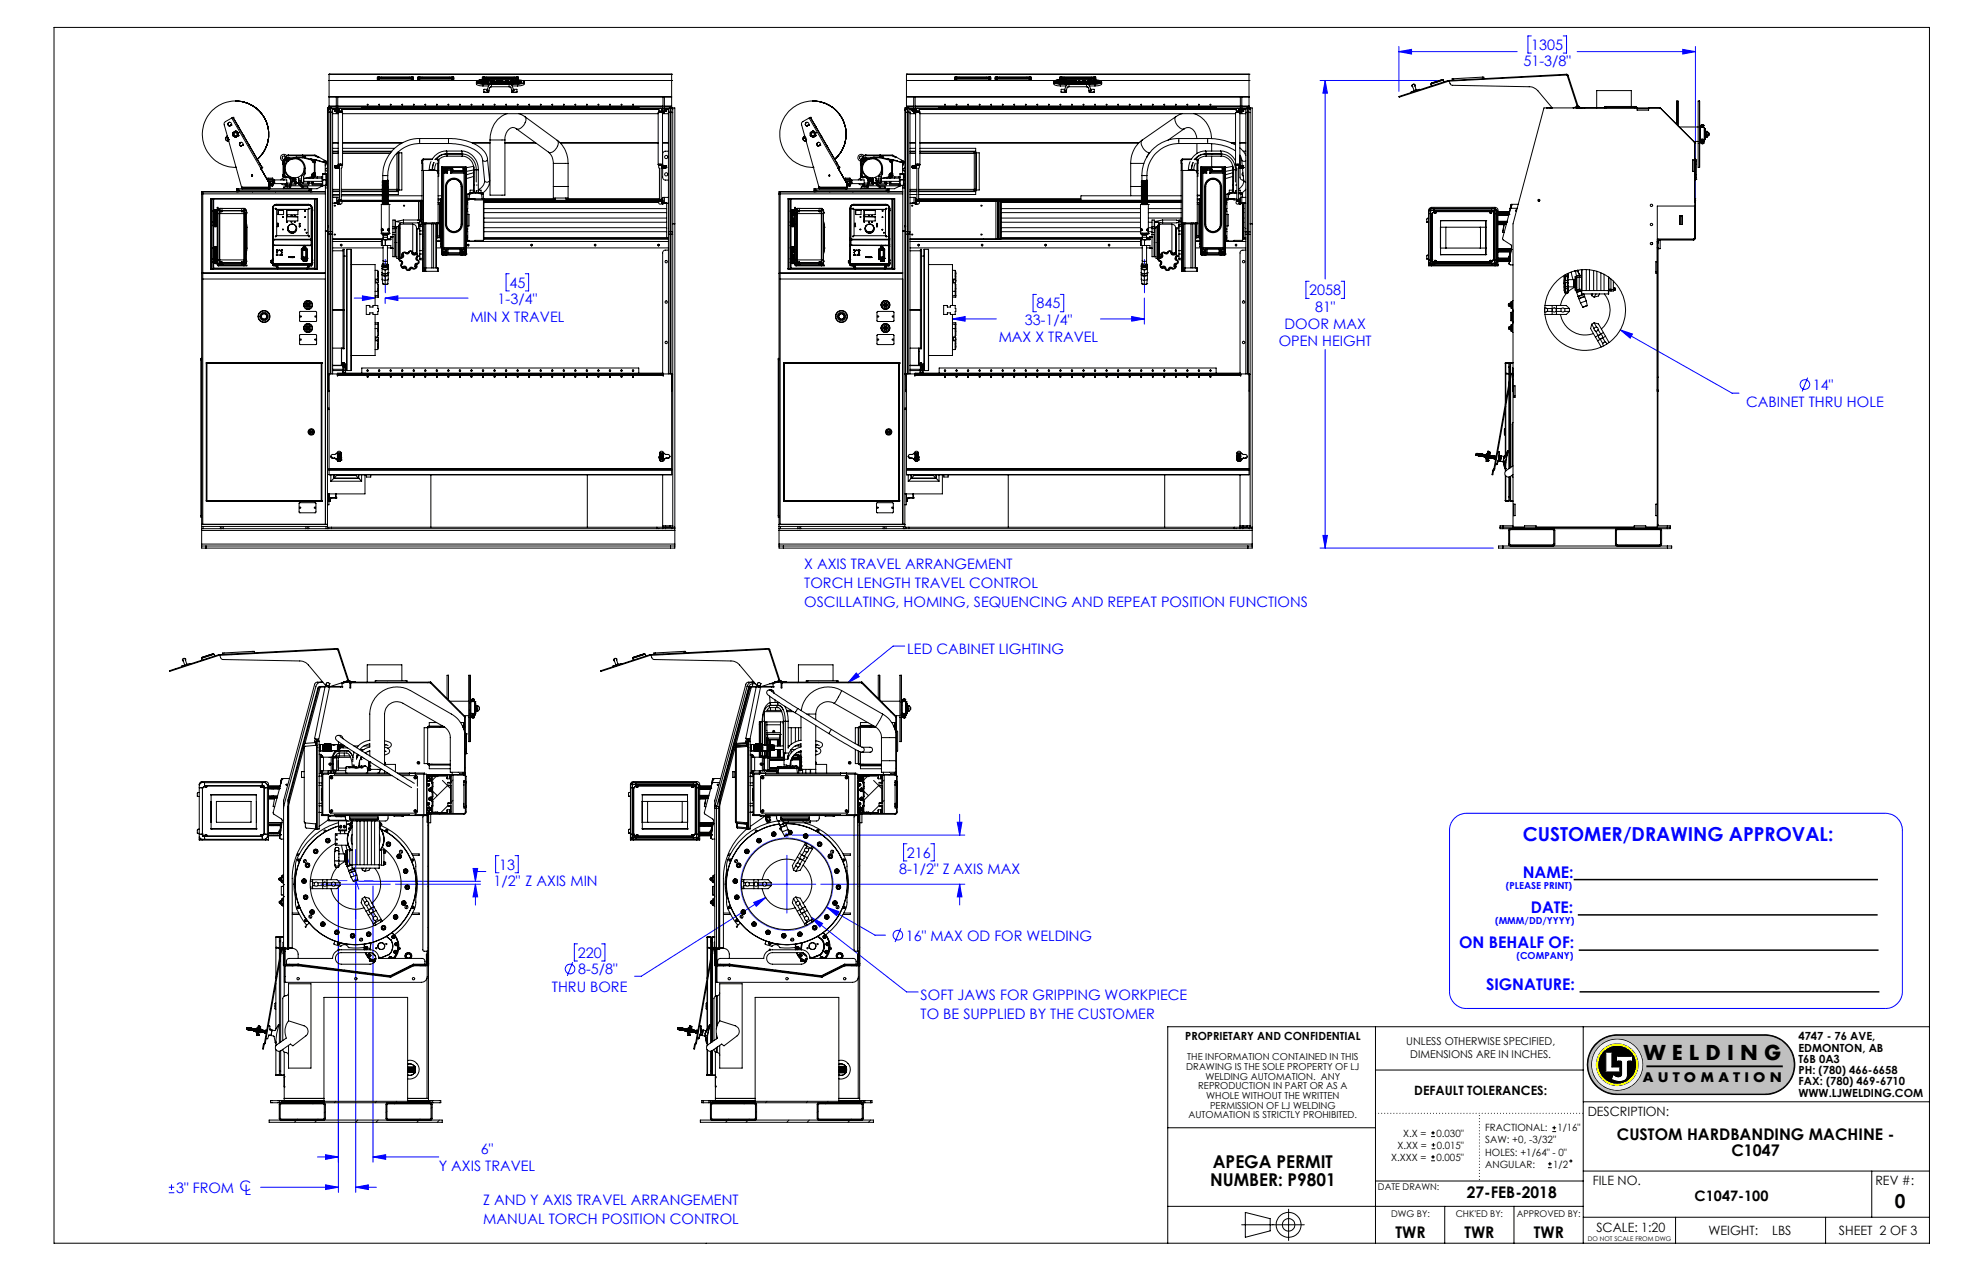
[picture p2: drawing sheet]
<svg xmlns="http://www.w3.org/2000/svg" width="432mm" height="279mm" viewBox="0 0 432 279" stroke-linecap="round" stroke-linejoin="round" font-family="sans-serif">
<defs><g id="words">
<text font-size="4.9" x="361.7" y="233.3">W E L D I N G</text>
<text font-size="4.2" fill="#00f" x="335.1" y="185.1">CUSTOMER/DRAWING APPROVAL:</text>
<text font-size="4.2" x="417" y="265.7">0</text>
<g font-size="3.9">
<text x="266.9" y="256.9">APEGA PERMIT</text>
<text x="266.3" y="260.8">NUMBER: P9801</text>
</g>
<g font-size="3.5" fill="#00f">
<text x="335.1" y="193.1">NAME:</text>
<text x="336.9" y="200.9">DATE:</text>
<text x="321.1" y="208.7">ON BEHALF OF:</text>
<text x="327.1" y="217.8">SIGNATURE:</text>
</g>
<g font-size="3.5">
<text x="355.8" y="250.8">CUSTOM HARDBANDING MACHINE -</text>
<text x="381.1" y="254.4">C1047</text>
<text x="322.8" y="263.5">27-FEB-2018</text>
<text x="307.1" y="272.4">TWR</text>
<text x="322.3" y="272.4">TWR</text>
<text x="337.6" y="272.4">TWR</text>
</g>
<g font-size="3.2" fill="#00f">
<text x="337" y="11">1305</text>
<text x="335.3" y="14.6">51-3/8&quot;</text>
<text x="112.1" y="63.3">45</text>
<text x="288.1" y="65">2058</text>
<text x="103.5" y="70.7">MIN X TRAVEL</text>
<text x="109.5" y="67">1-3/4&quot;</text>
<text x="225.5" y="71.5">33-1/4&quot;</text>
<text x="228.1" y="67.9">845</text>
<text x="289.4" y="68.6">81&quot;</text>
<text x="219.8" y="75.3">MAX X TRAVEL</text>
<text x="281.4" y="76.2">OPEN HEIGHT</text>
<text x="282.7" y="72.4">DOOR MAX</text>
<text x="384.3" y="89.6">CABINET THRU HOLE</text>
<text x="399" y="85.8">14&quot;</text>
<text x="177" y="125.2">X AXIS TRAVEL ARRANGEMENT</text>
<text x="177" y="129.4">TORCH LENGTH TRAVEL CONTROL</text>
<text x="177" y="133.6">OSCILLATING, HOMING, SEQUENCING AND REPEAT POSITION FUNCTIONS</text>
<text x="199.7" y="143.8">LED CABINET LIGHTING</text>
<text x="109.8" y="191.3">13</text>
<text x="199.6" y="188.7">216</text>
<text x="108.6" y="195">1/2&quot; Z AXIS MIN</text>
<text x="197.9" y="192.4">8-1/2&quot; Z AXIS MAX</text>
<text x="199.4" y="206.9">16&quot; MAX OD FOR WELDING</text>
<text x="127.1" y="210.7">220</text>
<text x="127.2" y="214.4">8-5/8&quot;</text>
<text x="121.5" y="218.2">THRU BORE</text>
<text x="202.6" y="219.9">SOFT JAWS FOR GRIPPING WORKPIECE</text>
<text x="202.6" y="224.1">TO BE SUPPLIED BY THE CUSTOMER</text>
<text x="96.6" y="257.6">Y AXIS TRAVEL</text>
<text x="105.8" y="253.8">6&quot;</text>
<text x="38.8" y="262.4">3&quot; FROM CL</text>
<text x="106.4" y="265.1">Z AND Y AXIS TRAVEL ARRANGEMENT</text>
<text x="106.4" y="269.2">MANUAL TORCH POSITION CONTROL</text>
</g>
<g font-size="3.2">
<text x="361.6" y="238.1">A U T O M A T I O N</text>
<text x="373" y="264.3">C1047-100</text>
</g>
<g font-size="2.8">
<text x="311.2" y="241">DEFAULT TOLERANCES:</text>
<text x="349.4" y="245.5">DESCRIPTION:</text>
<text x="350.5" y="260.7">FILE NO.</text>
<text x="412.7" y="260.7">REV #:</text>
<text x="351.3" y="270.9">SCALE: 1:20</text>
<text x="376" y="271.7">WEIGHT:</text>
<text x="390" y="271.7">LBS</text>
<text x="404.7" y="271.7">SHEET 2 OF 3</text>
</g>
<g font-size="2.5">
<text x="260.8" y="228.9">PROPRIETARY AND CONFIDENTIAL</text>
<text x="395.8" y="228.9">4747 - 76 AVE,</text>
<text x="395.8" y="231.4">EDMONTON, AB</text>
<text x="395.8" y="233.8">T6B 0A3</text>
<text x="395.8" y="236.3">PH: (780) 466-6658</text>
<text x="395.8" y="238.8">FAX: (780) 469-6710</text>
<text x="395.8" y="241.2">WWW.LJWELDING.COM</text>
</g>
<g font-size="2.4">
<text x="309.5" y="229.9">UNLESS OTHERWISE SPECIFIED,</text>
<text x="310.4" y="232.7">DIMENSIONS ARE IN INCHES.</text>
</g>
<g font-size="2.2">
<text x="308.8" y="250">X.X =</text>
<text x="316.1" y="250">0.030&quot;</text>
<text x="326.9" y="248.9">FRACTIONAL:</text>
<text x="326.9" y="251.6">SAW: +0, -3/32&quot;</text>
<text x="342.8" y="248.9">1/16&quot;</text>
<text x="306.2" y="255.3">X.XXX =</text>
<text x="307.6" y="252.7">X.XX =</text>
<text x="316.1" y="255.3">0.005&quot;</text>
<text x="316.2" y="252.7">0.015&quot;</text>
<text x="326.9" y="254.2">HOLES: +1/64&quot; - 0&quot;</text>
<text x="326.9" y="256.9">ANGULAR:</text>
<text x="341.8" y="256.9">1/2</text>
</g>
<g font-size="2.1" fill="#00f">
<text x="331.4" y="195.6">(PLEASE PRINT)</text>
<text x="329" y="203.3">(MMM/DD/YYYY)</text>
<text x="333.8" y="211.1">(COMPANY)</text>
</g>
<g font-size="2.1">
<text x="261.3" y="233.3">THE INFORMATION CONTAINED IN THIS</text>
<text x="261.1" y="235.4">DRAWING IS THE SOLE PROPERTY OF LJ</text>
<text x="263.7" y="239.6">REPRODUCTION IN PART OR AS A</text>
<text x="265.3" y="237.5">WELDING AUTOMATION. ANY</text>
<text x="261.6" y="246">AUTOMATION IS STRICTLY PROHIBITED.</text>
<text x="265.5" y="241.8">WHOLE WITHOUT THE WRITTEN</text>
<text x="266.3" y="243.9">PERMISSION OF LJ WELDING</text>
</g>
<g font-size="2">
<text x="303.3" y="261.9">DATE DRAWN:</text>
<text x="306.2" y="267.8">DWG BY:</text>
<text x="320.4" y="267.8">CHK'ED BY:</text>
<text x="333.8" y="267.8">APPROVED BY:</text>
</g>
<text font-size="1.4" x="349.5" y="273">DO NOT SCALE FROM DWG</text>
</g></defs>
<path d="M346.3 193.5h67M347.3 201.3h65.9M347.4 209h66M347.6 218.2h66" fill="none" stroke="#000" stroke-width=".33"/>
<g fill="none" stroke="#000" stroke-width=".22">
<path d="M11.9 6h412.7v267.5h-412.7zM302.7 235.4h45.7M302.7 225.9v47.6M348.4 225.9v47.6M351.3 229.6l.2-.3a6.4 6.4 0 0 1 4.4-1.7h32.5a6.6 6.6 0 0 1 6.6 6.6 6.6 6.6 0 0 1-6.6 6.6h-32.5a6.6 6.6 0 0 1-6.1-4.1 6.6 6.6 0 0 1 1.5-7.1zM351.6 229.6l.3-.3a6.4 6.4 0 0 1 4-1.4h32.5a6.3 6.3 0 0 1 6.4 6.3 6.3 6.3 0 0 1-6.4 6.4h-32.5a6.4 6.4 0 0 1-5.9-4.1 6.4 6.4 0 0 1 1.6-6.9zM353.2 231.5h1.8l-.2 .3v2.9h1.4l.3-.2v1.6l-.3-.3h-3l.2-.3v-3.7zM354.5 237.6l.1 .1M355.7 232.1l.4 .3h2.8l.4-.3v1.6l-.2-.1a.68 .68 0 0 0-.9 .1v2.1a1.62 1.62 0 0 1-2 2.1l-1.3-.3-.4 .1 .6-1.5 .1 .1a.92 .92 0 0 0 .8 .6 .92 .92 0 0 0 .9-.6v-2.6a.72 .72 0 0 0-1.1 0zM362.3 234.4h30.1v.4h-30.1zM424.6 225.9h-167.6v47.6M257 248.1h45.7"/>
<path d="M302.7 259.8h45.7M348.4 257.6h76.2M348.4 242.4h76.2M411.9 257.6v10.2M257 265.4h91.4M273.3 269.5h13.8M274.1 266.7l5.4 1.4v2.7l-5.4 1.4zM283.6 266v6.9M318 265.4v8.1M333.2 265.4v8.1M348.4 267.8h76.2M368.8 267.8v5.7"/>
<path d="M401.8 267.8v5.7"/>
<circle cx="355.9" cy="234.2" r="4.7"/>
<circle cx="355.9" cy="234.2" r="4.2"/>
<circle cx="355.9" cy="234.2" r="5.7"/>
<circle cx="355.9" cy="234.2" r="5.6"/>
<circle cx="283.6" cy="269.5" r="1.38"/>
<circle cx="283.6" cy="269.5" r="2.73"/>
</g>
<g fill="none" stroke="#000" stroke-width=".22" stroke-dasharray="15.2 1.3 1.3 1.3" stroke-linecap="butt">
<path d="M354.7 237.7l.2-.1M354.9 237.6l1.6 .3M355.3 236.5l-.1-.3M355.7 236.8l-.4-.3M355.9 232.1l.3 .3M355.9 233.7l.3-.3M356.5 236.8h-.8M356.5 237.9l.9-.1M356.7 233.5l.2 .2M356.9 236.3l-.1 .3-.3 .2M357.4 237.8a1.2 1.2 0 0 0 .8-1.2M358.4 233.5l-.2 .2"/>
<path d="M359.2 232.1l-.3 .3M359.2 233.7l-.3-.3"/>
</g>
<circle cx="355.9" cy="234.2" r="4.6" fill="none" stroke="#f9ff00" stroke-width=".22"/>
<path d="M320.2 179.9a3.6 3.6 0 0 1 2.6-1h92.1a3.7 3.7 0 0 1 3.8 3.8v35.4a3.7 3.7 0 0 1-3.8 3.8h-92.1a3.7 3.7 0 0 1-3.8-3.8v-35.4a3.8 3.8 0 0 1 1.2-2.8z" fill="none" stroke="#00f" stroke-width=".22"/>
<g fill="none" stroke="#000" stroke-width=".22" stroke-dasharray="15.2 1.3 1.3 1.3">
<path d="M355.1 236.2l-.6 1.4M355.2 236.2h-.1M355.7 232.1h.2M355.7 232.1v1.6M355.7 233.7h.2M356.2 232.4h2.7M356.2 233.4l.5 .1M356.9 233.7v2.6M358.2 233.7v2.9M358.9 233.4l-.5 .1M359.3 232.1h-.1M359.3 232.1v1.6"/>
<path d="M359.3 233.7h-.1"/>
</g>
<path d="M302.7 244.9h45.8" fill="none" stroke="#000" stroke-width=".22" stroke-dasharray="0 .6"/>
<path d="M325.6 244.9v14.9" fill="none" stroke="#000" stroke-width=".22" stroke-dasharray="0 .6" stroke-dashoffset=".2"/>
<path d="M351.1 230.1a6.2 6.2 0 0 1 4.8-2.2h32.5a6.4 6.4 0 0 1 6.4 6.3 6.4 6.4 0 0 1-6.4 6.4h-32.5a6.4 6.4 0 0 1-5.8-3.7 6.4 6.4 0 0 1 1-6.8zM350.9 229.9a6.6 6.6 0 0 0-1 7.1 6.6 6.6 0 0 0 6 3.8h32.5a6.6 6.6 0 0 0 6.6-6.6 6.6 6.6 0 0 0-6.6-6.6h-32.5a6.8 6.8 0 0 0-5 2.3zM351.7 234.2a4.2 4.2 0 0 0 8.4 0 4.2 4.2 0 0 0-8.4 0zM353.2 231.5h1.8l-.2 .3v2.9h1.4l.3-.2v1.6l-.3-.3h-3l.2-.3v-3.7zM355.7 232.1l.4 .3h2.9l.3-.3v1.6l-.4-.3-.7 .2v2.5a1.6 1.6 0 0 1-2.2 1.8l-1.1-.3-.4 .1 .6-1.5a1.07 1.07 0 0 0 1.7 .3l.1-2.8a.77 .77 0 0 0-1.2 0zM350.2 234.2a5.7 5.7 0 0 0 11.4 0 5.7 5.7 0 0 0-11.4 0zM350.4 234.2a5.6 5.6 0 0 1 11.1 0 5.6 5.6 0 0 1-11.1 0zM351.2 234.2a4.7 4.7 0 0 0 9.4 0 4.7 4.7 0 0 0-9.4 0zM351.3 234.2a4.6 4.6 0 0 1 9.2 0 4.6 4.6 0 0 1-9.2 0zM362.3 234.4v.4h30.1v-.4z" fill-rule="evenodd" fill="#000"/>
<path d="M351.3 234.2a4.6 4.6 0 0 0 9.2 0 4.6 4.6 0 0 0-9.2 0zM351.7 234.2a4.2 4.2 0 0 1 8.4 0 4.2 4.2 0 0 1-8.4 0z" fill-rule="evenodd" fill="#f9ff00"/>
<path d="M362.3 234.4h30.1v.4h-30.1zM350.2 234.2a5.7 5.7 0 0 1 11.4 0 5.7 5.7 0 0 1-11.4 0zM351.3 229.9a6.3 6.3 0 0 0-1.2 6.8 6.3 6.3 0 0 0 5.8 3.9h32.5a6.3 6.3 0 0 0 6.4-6.4 6.3 6.3 0 0 0-6.4-6.3h-32.5a6.3 6.3 0 0 0-4.6 2z" fill-rule="evenodd" fill="#c0c0c0"/>
<path d="M350.4 234.2a5.6 5.6 0 0 0 11.1 0 5.6 5.6 0 0 0-11.1 0zM351.2 234.2a4.7 4.7 0 0 1 9.4 0 4.7 4.7 0 0 1-9.4 0z" fill-rule="evenodd" fill="#f0f0f0"/>
<g fill="none" stroke="#00f" stroke-width=".22">
<path d="M290.5 17.7h27.2M291.6 17.7v43.7M291.6 17.7l.5 2.8h-1zM307.9 10.2v9.9M307.9 11.4h26M307.9 11.4l2.8-.5v1zM337 7.9h-.7v3.8h.7M344 7.9h.8v3.8h-.8M347.1 11.4h26M370.3 10.9l2.8 .5-2.8 .5zM373.1 10.2v33.2M78 65.6h4.6"/>
<path d="M79.8 65.1l2.8 .5-2.8 .5zM84.8 65.6l2.8-.5v1zM84.8 65.6v1.1M84.8 65.6h18.2M112.1 60.2h-.7v3.8h.7M115.6 60.2h.7v3.8h-.7M209.6 70.2l2.8-.6v1.1zM209.6 70.2h9.7M228.1 64.8h-.7v3.8h.7M233.4 64.8h.7v3.8h-.7M242.2 70.2h9.6M249.1 69.6l2.7 .6-2.7 .5z"/>
<path d="M251.8 65.6v5.7M288.1 61.9h-.7v3.8h.7M291.6 76.9v43.7M295.2 61.9h.7v3.8h-.7M356.6 72.6l24.6 13.9h1.5M356.6 72.6l2.7 .9-.5 .9zM397.8 83.1l-1.2 3M291.1 117.8h1l-.5 2.8zM290.5 120.6h38.1M188.5 148.1l.6 .8-2.5 1.3zM199.1 142.1h-2.5l-10 8.1M211.2 179.1v4.6"/>
<path d="M70.7 194.5h15.2M74.5 194.9v67.4M78.3 186.9v75.4M79 193.9h26.8M82.1 194.9v60.8M87 194.5h18.8M104.1 191.1h1l-.5 2.8zM104.6 194.5l.5 2.8h-1zM104.6 194.5v4.6M106.9 191.7h-2.3v2.2M109.8 188.2h-.7v3.8h.7M113.3 188.2h.8v3.8h-.8"/>
<path d="M165.9 198.5l2.6-1.1-2.1 2zM166.8 194.5h12.7M168.5 197.4l-27.4 17.4h-1.4M173.2 188.2v12.7M174.3 183.7h38M180.7 194.5h31.6M182 199.6l2.6 1-.5 .8zM182 199.6l10.6 6.1h2.3M199.6 185.6h-.7v3.8h.7M204.9 185.6h.7v3.8h-.7M210.7 180.9h1l-.5 2.8zM211.2 194.5l.5 2.8h-1z"/>
<path d="M211.2 194.5v4.6M126 211.7l-1.2 3M127.1 207.6h-.7v3.8h.7M132.4 207.6h.7v3.8h-.7M178.5 201.8l2.5 1.4-.6 .7zM178.5 201.8l21 16.4h2.6M198.2 204.2l-1.2 3.1M69.9 254.5h4.6M71.6 254l2.9 .5-2.9 .6zM82.1 254.5l2.8-.5v1.1zM82.1 254.5h14.5M37.1 262.4h1.2"/>
<path d="M37.1 261.2h1.2M37.7 260.6v1.2M57.4 261.2h17.1M71.6 260.7l2.9 .5-2.9 .5zM78.3 261.2l2.8-.5v1zM78.3 261.2h4.5"/>
<circle cx="397.2" cy="84.6" r="1.06"/>
<circle cx="125.4" cy="213.2" r="1.06"/>
<circle cx="197.6" cy="205.7" r="1.07"/>
</g>
<g fill="none" stroke="#000" stroke-width=".22">
<path d="M315 250h.8M315 249.2h.8M315 255.4h.8M315 254.5h.8M315.1 252.7h.8M315.1 251.9h.8M315.4 248.8v.9M315.4 254.1v.9M315.5 251.5v.8M340.7 256.9h.8M340.7 256h.8M341.1 255.6v.9"/>
<path d="M341.6 249h.9M341.6 248.1h.9M342.1 247.7v.8"/>
<circle cx="345.7" cy="255.4" r=".2"/>
</g>
<g fill="none" stroke="#2964ed" stroke-width=".22">
<path d="M77.8 193.7h1M77.9 193.4l.7 .7M78.3 193.3v.9M78.6 193.4l-.7 .7M172.6 183.7h1M172.8 183.4l.7 .7M173.1 183.2v1M173.5 183.4l-.7 .7"/>
<circle cx="173.2" cy="194.5" r="10.2"/>
</g>
<path d="M84.8 64.4v-7.3M251.9 64.4v-7.3" fill="none" stroke="#00f" stroke-width=".22" stroke-dasharray="15.2 1.3 1.3 1.3" stroke-dashoffset="13.5"/>
<path d="M79 195.6l-2.6-7.1" fill="none" stroke="#00f" stroke-width=".22" stroke-dasharray="15.2 1.3 1.3 1.3" stroke-dashoffset="13.4"/>
<path d="M74.5 193.7h7.6" fill="none" stroke="#2964ed" stroke-width=".22" stroke-dasharray="15.2 1.3 1.3 1.3" stroke-dashoffset="13.3"/>
<g fill="#00f">
<path d="M84.8 65.6l2.8-.5v1zM79.8 65.1l2.8 .5-2.8 .5zM249.1 69.6l2.7 .6-2.7 .5zM209.6 70.2l2.8-.6v1.1zM165.9 198.5l.5 .9 2.1-2zM178.5 201.8l2.5 1.4-.6 .7zM188.5 148.1l.6 .8-2.5 1.3zM291.1 117.8h1l-.5 2.8zM291.6 17.7l.5 2.8h-1zM307.9 11.4l2.8-.5v1zM370.3 10.9l2.8 .5-2.8 .5zM356.6 72.6l2.2 1.8 .5-.9zM104.1 191.1h1l-.5 2.8zM104.6 194.5l.5 2.8h-1z"/>
<path d="M182 199.6l2.1 1.8 .5-.8zM210.7 180.9h1l-.5 2.8zM211.2 194.5l.5 2.8h-1zM71.6 254l2.9 .5-2.9 .6zM82.1 254.5l2.8-.5v1.1zM78.3 261.2l2.8-.5v1zM71.6 260.7l2.9 .5-2.9 .5z"/>
</g>
<g fill="none" stroke="#000" stroke-width=".22">
<path d="M72.4 17.7h.1M72.4 16.3h.1M72.4 16.3h75.4M72.4 16.3v7M72.4 17.7h32.8M83 17.3h.4M83.1 17.3h.5zM83.1 17h.5zM83.4 17.6h-.4v-.6h8v.6h-.3M83.4 17.6h7.3M83.4 17.3h7.3M83.4 17.3v.3"/>
<path d="M83.9 17.2h.1M84 17h-.1v.3h6.3v-.3h-.2M84 17h6M84 17.2h6M84 17v.2M90 17.2h.2M90 17v.2M90.4 17.3h.5zM90.4 17h.5zM90.7 17.3h.3M90.7 17.3v.3M91.9 17.3h.4"/>
<path d="M92 17.3h.5zM92 17h.5zM92.3 17.6h-.4v-.6h8v.6h-.3M92.3 17.6h7.3M92.3 17.3v.3M92.3 17.3h7.3M92.7 17.2h.2M92.9 17h-.2v.3h6.4v-.3h-.2M92.9 17h6M92.9 17v.2M92.9 17.2h6M98.9 17.2h.2"/>
<path d="M98.9 17v.2M99.3 17.3h.5zM99.3 17h.5zM99.6 17.3h.3M99.6 17.3v.3M104.8 18.1l.2 .6 1.3 .2M105 17.9l-.2 .2 .3 .2 1.1 .2h7.9l1-.2 .3-.2-.1-.2M105 17.9a1.84 1.84 0 0 0 2.2 .4l.4-.2v-.2M105.1 17.7h.1a2.57 2.57 0 0 1 2.4 .2 2.14 2.14 0 0 1-2.5 0zM105.2 18l.1-.1a2.38 2.38 0 0 1 2.1 .1M105.2 17.8a2.04 2.04 0 0 1 2.3 .1 2.13 2.13 0 0 1-2.3 0zM105.2 18a2.26 2.26 0 0 1 2.2 0"/>
<path d="M105.2 18a1.59 1.59 0 0 1 2-.3l.2 .2v.1M105.2 18h.1M105.6 17.8l.1 .1M105.6 17.8v.4l.7-.1M105.6 17.8h.1M105.6 17.8h.4M106 17.8v.1M106 17.8v.2h.4M106 17.8h.1M106.2 17.5v-.5h7.9v.6M106.2 17.3h.3M106.2 17.3h.5z"/>
<path d="M106.2 17h.5zM106.2 18.2h-.1M106.3 18.2h.1M106.3 18.1h.1M106.3 18.4h7.6M106.3 18.1v.1M106.3 18.4v.5M106.3 18.9h1.2M106.4 18.1l-.1 .1M106.4 18v-.1h.7v.2l-.2-.1M106.4 18h.1M106.4 18.1h.1"/>
<path d="M106.4 17.9h.1M106.4 18v.2M106.5 17.3h7.3M106.5 17.3v.2M106.5 18l.1 .1M106.5 18l.1 .2h-.3M106.5 18h.1M106.9 18.2h-.1M106.9 18v.1M106.9 18v.2M106.9 18h.1M106.9 17.2h.2"/>
<path d="M107 17.6h7.2l.8 .1 .3 .3-.5 .3-.9 .1M107 18h.1M107 17.9h.1M107 18v.1M107.1 17h-.2v.3h6.4v-.3h-.2M107.1 17h6M107.1 17.2h6M107.1 17v.2M107.2 18.3h.5zM107.2 19.9h.1M107.2 17.6l.5 .1h-.3M107.2 19.9h-.1l.5 .1"/>
<path d="M107.2 19.9h.4M107.3 19.6h-.8l.1 .8M107.4 18h.1M107.5 17.8h.1M107.5 17.8l.1 .1a1.8 1.8 0 0 1-2.1 .3l-.4-.2v-.2l-.2 .2 .5 .3 .9 .1M107.6 19.9v.1M107.9 17.8h.2M108.1 17.7h-.3l.2 .3 .3-.2 .4 .2 .2-.3h-.2M108.1 17.7v.1M108.1 18h.1M108.1 17.8v.1M108.1 18.1h6.7l-.1 .1"/>
<path d="M108.1 18.1l-.3 .1h.6l-.2-.1M108.1 18h6.6M108.1 18v.2M108.1 18.1v.1M108.1 18.1l-.1 .1M108.1 18.2h.1M108.2 19.1h3.8M108.2 18.5h3.8M108.2 19.1l-.4 .2M108.2 18.5v.6M108.2 19.1l-.4 .2-.2 .6M108.2 18.1l-.3 .1"/>
<path d="M108.2 18.1l.1 .1M108.2 19.1h.1M108.2 18.5l-.7 .4-.3 1M108.2 18.2h.1M108.3 17.7l-.2 .2M108.3 17.8h-.2M108.3 17.8h.2M108.3 17.7h.2M108.3 17.7v.1M108.5 17.7l.1 .2M108.5 17.8l.1 .1M108.5 17.7v.1"/>
<path d="M108.6 17.9h.1M108.6 18.2h.3M108.6 18.1l.3 .1M108.6 18.1v.1M108.7 17.7l-.1 .2M108.7 17.8l-.1 .1M108.7 17.8h.1M108.7 17.7v.1M108.8 18.1v.1M108.9 18.2h.1M109 18.1v.1M109.1 18.2h-.2"/>
<path d="M109.1 18.1l-.2 .1M109.1 18.1v.1M109.3 17.8l.5-.1h-.5v.3h.5l-.4-.1M109.4 18.1h.5M109.4 17.7v.3M109.5 18.1h.2M109.8 17.8l-.4 .1M110.2 18.1l-.1 .1M110.2 18.2h.1M110.3 17.8h.2M110.3 18.1h-.2l.2 .1M110.3 18.1l.3 .1h-.3"/>
<path d="M110.3 18.1l-.1 .1M110.3 18.1l.2 .1M110.3 18.1h.1M110.3 18.2h.1M110.5 18.1l.1 .1M110.5 18.2h.1M110.5 18.2h-.2M110.5 17.9h.3l-.5 .1v-.3h.2v.3M110.8 18.1v.1h.3M110.8 18.1l.3 .1M111.1 18.2h.1M111.2 17.8h.2"/>
<path d="M111.4 18.1v.1l-.2-.1-.1 .1M111.4 18.1l-.2 .1M111.4 17.7l.3 .1-.3 .1M111.4 17.7v.3M111.5 17.7h-.3v.3h.2M111.5 17.7h.2M111.5 17.7h.1M111.6 18.2l.2-.1 .1 .1zM111.7 17.8l.2 .1M111.7 17.7l.2 .1M111.7 17.7v.2M111.8 18.1h.2"/>
<path d="M111.8 18.1l-.1 .1M111.9 17.8l-.5 .2M111.9 18.1v.1M111.9 18.2h.1M112 18.1l.2 .1h-.4M112 18.1l.1 .1M112 18.5l.7 .3 .3 1.1M112 19.1l.4 .2M112 19.1h.1M112 18.5v.6M112 19.1l.4 .2 .2 .6M112.3 17.8h.2"/>
<path d="M112.3 17.7h.2v.3h-.2zM112.3 18.1h.5M112.5 18.1h.1M112.6 18.3h.5zM112.6 17.6l.5 .1zM112.6 19.9v.1M112.6 19.9h.4M112.7 18.9h1.2M112.9 19.6h.9v.7l-.2 .1M113 19.9h.1M113 19.9l.1 .1h-.5M113.1 17.8l.4 .2"/>
<path d="M113.1 17.7h.1v.3h-.1zM113.1 18.1v.1h.1v-.1M113.1 18.1h.1M113.1 17.2h.2M113.1 17v.2M113.2 17.7l.3 .2M113.5 17.3h.5zM113.5 17h.5zM113.5 17.8h.2M113.5 17.7h.2v.3h-.2zM113.6 18.2h.2M113.6 18.2h.1"/>
<path d="M113.7 18.1l-.2 .1M113.8 18.1l-.3 .1h.3M113.8 18.1l.3 .1h-.3M113.8 18.1l-.2 .1M113.8 18.1l.1 .1M113.8 17.3h.3M113.8 17.3v.3M113.8 18.1h.1M113.8 18.2h.1M113.9 18.1l.1 .1M113.9 18.2h.1M113.9 18.2h-.1"/>
<path d="M113.9 18.4v.5M114.2 17.8l.4 .1M114.2 17.8l.1 .2M114.2 17.8l-.1 .1M114.3 18.1v.1h.1v-.1h.4M114.3 18.1l.4 .1M114.4 17.9h.4zM114.4 17.7l-.2 .1M114.4 17.7l.2 .1M114.4 17.7h.2M114.4 17.7l-.4 .1 .4 .2M114.4 17.7h.1"/>
<path d="M114.6 17.9v.1M114.6 17.7l.2 .1h-.2M114.6 17.7v.1M114.7 18.1v.1M114.7 18h.1M114.9 17.7h32.9M115.4 18.1l-.2 .6-1.3 .2M147.8 17.7h.1M147.8 16.3h.1M147.8 16.3v7M199.5 17.7h.1M199.5 16.3h.1"/>
<path d="M199.5 16.3h75.4M199.5 17.7h32.8M199.5 16.3v7M210.1 17.3h.3M210.2 17.3h.5zM210.2 17h.5zM210.4 17.6h-.3v-.6h8v.6h-.4M210.4 17.6h7.3M210.4 17.3h7.3M210.4 17.3v.3M210.9 17.2h.2M211.1 17h-.2v.3h6.4v-.3h-.2"/>
<path d="M211.1 17h6M211.1 17.2h6M211.1 17v.2M217.1 17.2h.2M217.1 17v.2M217.5 17.3h.5zM217.5 17h.5zM217.7 17.3h.4M217.7 17.3v.3M219 17.3h.3M219.1 17.3h.5zM219.1 17h.5z"/>
<path d="M219.3 17.6h-.3v-.6h7.9v.6h-.3M219.3 17.6h7.3M219.3 17.3h7.3M219.3 17.3v.3M219.8 17.2h.2M220 17h-.2v.3h6.4v-.3h-.2M220 17h6M220 17.2h6M220 17v.2M226 17.2h.2M226 17v.2M226.4 17.3h.5z"/>
<path d="M226.4 17h.5zM226.6 17.3h.3M226.6 17.3v.3M231.9 18.1l.2 .6 1.3 .2M232.1 17.9l-.2 .2 .3 .2 1 .2h8l1-.2 .3-.2-.2-.2M232.1 17.9a1.87 1.87 0 0 0 2.2 .4l.3-.2v-.2M232.2 17.8h.1M232.2 17.8l-.2 .2 .3 .3 1.1 .1M232.2 17.7h.1a2.43 2.43 0 0 1 2.3 .2 2.17 2.17 0 0 1-2.5 0zM232.3 17.8a2.02 2.02 0 0 1 2.2 .1 2.13 2.13 0 0 1-2.3 0zM232.3 18l.9-.3 .9 .1 .4 .2M232.3 18a1.51 1.51 0 0 1 1.9-.3l.3 .3"/>
<path d="M232.3 18h.1M232.7 17.8l.1 .1M232.7 17.8v.4l.7-.1M232.7 17.8h.1M232.7 17.8h.4M233.1 17.8l-.1 .1M233.1 17.8l-.1 .2h.4M233.1 17.8h.1M233.2 17.5v-.5h8v.6M233.2 17.3h.3M233.3 17.3h.5zM233.3 17h.5z"/>
<path d="M233.3 18.2h-.1M233.3 18.2h.1M233.4 18.1h.1M233.4 18.4h7.6M233.4 18.9h1.2M233.4 18.4v.5M233.4 17.9v.3M233.4 17.9h.7M233.4 18h.2M233.4 18h.1M233.5 17.9h.1M233.5 18v.1"/>
<path d="M233.5 18h.1M233.5 17.3h7.3M233.5 17.3v.2M233.6 18l.1 .1M233.6 18l.1 .2h-.3M233.6 18h.1M233.9 18.1h.1M233.9 18.2h.1M234 18h-.1M234 18h.1M234 18l-.1 .2M234 17.2h.2"/>
<path d="M234.1 17.6h7.2l.9 .2 .2 .2-.5 .3-.9 .1M234.1 18v.1M234.1 18h.1M234.1 18.1h.1M234.1 17.9h.1M234.1 17.9v.2M234.2 17h-.2v.3h6.3v-.3h-.1M234.2 17h6M234.2 17.2h6M234.2 17v.2M234.3 19.9h.1M234.3 18.3h.4z"/>
<path d="M234.3 17.6h.4l-.2 .1 .1 .2a1.73 1.73 0 0 1-2 .3l-.4-.2v-.2M234.3 19.9l-.1 .1h.4M234.3 19.9h.4M234.4 19.6h-.9l.1 .8M234.5 18a2.33 2.33 0 0 0-2.2 0M234.7 19.9l-.1 .1M235 17.8h.1M235.1 18.2h.1M235.1 17.7h-.2l.2 .3 .3-.2 .4 .2 .1-.3h-.1M235.1 17.7l.1 .1M235.1 18h.1M235.1 17.8l.1 .1"/>
<path d="M235.1 18.1l-.2 .1h.5l-.2-.1v.1M235.1 18.1h6.8v.1h-.2M235.1 18.1h.1M235.1 18h6.7M235.1 17.7v.1M235.1 18v.1M235.1 18.1l-.1 .1M235.2 18.1v.1M235.2 18.1l.2 .1M235.3 19.1h3.8M235.3 18.5h3.8M235.3 18.5l-.7 .3-.3 1.1"/>
<path d="M235.3 19.1l-.4 .2M235.3 18.5v.6M235.3 19.1l-.4 .2-.2 .6M235.3 18.2h.1M235.3 19.1h.1M235.3 17.7l-.1 .2M235.3 17.8h-.1M235.3 17.8h.2M235.3 17.7h.2M235.3 17.7v.1M235.5 17.7l.2 .2M235.5 17.8l.2 .1"/>
<path d="M235.5 17.7v.1M235.7 17.9h.1M235.7 18.2h.2M235.7 18.1l.2 .1M235.7 18.1v.1M235.8 17.7l-.1 .2M235.8 17.8l-.1 .1M235.8 17.8h.1M235.8 17.7v.1M235.9 18.1v.1M235.9 18.2h.1M236 18.1v.1"/>
<path d="M236.2 18.2h-.3M236.2 18.1l-.3 .1M236.2 18.1v.1M236.3 17.7h.6v.3h-.6zM236.5 18.1h.4M236.5 17.9h.4M236.5 17.7v.3M236.6 18.1h.1M236.9 17.7l-.6 .1M237.3 18.1l-.2 .1M237.3 18.2h.1M237.3 17.8h.3"/>
<path d="M237.4 18.1h-.3l.3 .1M237.4 18.1l.3 .1h-.3M237.4 18.1l-.1 .1M237.4 18.1l.1 .1M237.4 18.1h.1M237.4 18.2h.1M237.5 18.1l.1 .1M237.5 18.2h.1M237.5 18.2h-.1M237.6 17.9h.3l-.6 .1v-.3h.3v.3M237.9 18.1v.1l.2-.1 .1 .1M237.9 18.1h.2"/>
<path d="M238.1 18.2h.2M238.1 18.1l.1 .1M238.2 18.2h.1M238.3 17.8h.2M238.3 18.1h.2M238.3 18.1l-.1 .1M238.5 17.7h.1M238.5 18.1v.1h-.2v-.1l-.1 .1M238.5 17.7v.3M238.5 17.7h-.2v.3l.6-.2M238.5 17.7h.3M238.6 17.7l.2 .2h-.3"/>
<path d="M238.7 17.8l.2 .1M238.8 17.7l.1 .1M238.8 17.7v.2M238.9 18.1l-.2 .1h.6l-.3-.1M238.9 18.1h.1M238.9 18.1l-.1 .1M238.9 18.2h.1M239 18.1v.1M239 18.1l-.1 .1M239 18.1l.2 .1M239.1 18.5l.6 .3 .4 1.1M239.1 19.1l.4 .2"/>
<path d="M239.1 19.1h.1M239.1 18.5v.6M239.1 19.1l.4 .2 .2 .6M239.4 18.1h.5M239.4 17.8h.2M239.4 17.7h.2v.3h-.2zM239.6 18.1h.1M239.6 18.3h.5zM239.6 17.6l.5 .1zM239.7 19.9v.1M239.7 19.9h.4M239.8 18.9h1.2"/>
<path d="M240 19.6h.8l-.1 .8M240.1 19.9h.1M240.1 19.9v.1h-.4M240.1 17.8l.5 .2M240.1 17.7h.2v.3h-.2zM240.2 18.1v.1h.1v-.1M240.2 18.1h.1M240.2 17.2h.1M240.2 17v.2M240.3 17.7l.3 .2M240.6 17.3h.5zM240.6 17h.5z"/>
<path d="M240.6 17.8h.2M240.6 17.7h.2v.3h-.2zM240.7 18.2h.1M240.7 18.1l-.1 .1M240.8 18.1l-.2 .1h.2M240.8 18.1l.3 .1h-.3M240.8 18.1l-.1 .1M240.8 18.1l.2 .1M240.8 17.3h.4M240.8 17.3v.3M240.8 18.1h.1M240.8 18.2h.1"/>
<path d="M241 18.1l.1 .1M241 18.2h.1M241 18.2h-.2M241 18.4v.5M241.1 17.8l.4 .2M241.3 17.8l.4 .1M241.3 17.8v.2M241.3 17.8l-.2 .1M241.4 18.1v.1h.1v-.1h.4M241.4 18.1l.3 .1M241.5 17.9h.3zM241.5 17.7l-.2 .1"/>
<path d="M241.5 17.7h.2M241.5 17.7l-.4 .1M241.5 17.7h.1M241.7 17.9v.1M241.7 17.7h-.2M241.7 17.7l.1 .1h-.1M241.7 18.1v.1M241.8 18h.1M242 17.7h32.9M242.5 18.1l-.2 .6-1.3 .2M274.9 17.7h.1M274.9 16.3h.1"/>
<path d="M274.9 16.3v7M310.9 19l.3 .9M310.9 19a.29 .29 0 0 1 .2-.5 .29 .29 0 0 1 .3 .4l.2 .9M311.2 19.9l-.1 .1M311.4 18.9a.35 .35 0 0 0-.4-.4 .35 .35 0 0 0-.2 .5l.1 .1M311.6 19.8h.2M311.6 19.8l-.4 .1M312.2 19.7l.2 .1M312.2 19.7l-1.5 .5M312.2 19.7l.1 .1M314.9 18.5l.1 .4M315 18.3l.1 .1"/>
<path d="M316.6 17.9h.1M317.5 17.5l-2.5 .8M317.5 17.5v.1M317.7 17.6l-2.8 .9M317.7 17.6l.1 .4M318.7 17.7h.1M318.7 17.7l.1 .2M318.7 17.7l-10.8 3.5v.2l10.9-3.5M318.8 17.9h.1M318.8 17.7v.2M318.9 17.9l.3 .6 .4 .3 16.9 .3a2.61 2.61 0 0 1 2 .9l3.1 3.7M319.9 17.3h-.3v.3"/>
<path d="M319.9 17.3v.3M326.2 17h.4v.3M326.2 17l.1 .3M326.2 17l-6.3 .3M344.8 16.5l.1 .1M344.8 16.3l.3 .2M344.8 16.3v.2M344.8 16.5l-26 1.4M344.8 16.3l-26 1.4M344.9 16.6l2.2 6.7M345.1 16.5l-.2 .1M345.1 16.5l2.2 6.7"/>
<path d="M49.7 30.2v.1M49.7 30.2v.6l.5 .2M49.7 30.3a.44 .44 0 0 0 0 .5 .44 .44 0 0 0 .5 .2M50 30.4h.1M50 30.2v.1M50 30.2h.1M50 30.3h.1M50 30.2l.1 .1M50 30.3v.1M50 29.8l-.3 .4M50 29.9l-.3 .4M50.1 30.4h.1"/>
<path d="M50.1 30.3h.1M50.1 30.3h-.1M50.1 30.3v.1M50.1 31h.1M50.1 30.1l-.1 .1M50.1 30.2v.1M50.2 31h.1M50.2 30.6v.1M50.2 30.7h.1M50.3 30.9l-.1 .1M50.3 31h-.1M50.6 26.9l-.2 .1a.4 .4 0 0 0-.2 .4 .4 .4 0 0 0 .4 .3"/>
<path d="M50.8 27.5h.1M50.8 27.5l.1 .1M51 26l-1.5 .9-.2 .5 3.9 13.8M51 26l6.4 11M51.2 29.7l.1 .2M51.2 29.3v.4M51.3 25.8l-.3 .2M51.3 25.8h.1M51.3 25.8l6.3 11M51.3 29.9l.4 .3M51.3 29.1l-.1 .2M51.7 30.2h.2"/>
<path d="M51.7 28.9l-.4 .2M51.7 28.9h.2M51.8 36.8h.1M51.8 22.2h.1M51.8 29h.1M51.8 30.1h.1M51.8 28.9h.1M51.8 30.2h.1M51.8 22.2a7.3 7.3 0 0 1 7.1 9.3M51.8 29a.57 .57 0 0 1 .6 .5 .57 .57 0 0 1-.6 .6M51.8 29l.5 .1 .1 .4M51.9 30.2h.1"/>
<path d="M51.9 28.9h.1M51.9 28.9l.5 .3M51.9 28.9h-.2M51.9 28.9l.4 .2M52.3 27.5l.2 .4zM52.3 29.1l.1 .2M52.3 29.9l-.4 .3M52.3 29.1l.1 .1M52.4 29.9h.1M52.4 29.9l-.5 .3M52.4 29.2h.1M52.4 29.9h-.1"/>
<path d="M52.4 29.5l-.1 .4-.5 .2M52.4 29.2v.6M52.4 29.8h.1M52.4 29.3v.4M52.4 29.7l-.1 .2M52.4 29.8v.1M52.4 29.2v.1M52.4 29.7v.1M53.1 31.3l-.4 .3 .1 .4 .3 .1M53.3 31.9h.1M53.3 31.9l.1 .1M53.6 29.7l.2 .5z"/>
<path d="M54.8 31.9l.3 .4zM55.4 38.6l.1 .1M55.4 38.6l.1-.1-.1 .1 .1 .1M55.5 38.5l-.1 .1 .1 .1M57.1 35.9l.2 .2zM57.4 37h.1M57.4 37v.1M57.4 37.1h.1M57.4 37.1l1.8 3.1M57.5 36.9l-.1 .1M57.6 36.8l-.1 .1M57.6 36.8h.1"/>
<path d="M58.9 31.5a7.3 7.3 0 0 0-5.8-9.2 7.3 7.3 0 0 0-8.5 6.6 7.3 7.3 0 0 0 7.4 7.9h-.2M58.9 31.5l-.9 2-1.4 1.5M58.9 39.6l.1 .1M58.9 39.4h.1M58.9 39.4v.3M59 39.2l-.1 .2M59 39.7v.1M59 39.2v.2M59 39.2h1M59 39.7h1M59 39.4h1M59 39.4v.3"/>
<path d="M59.1 39.9h.9M60 39.2v.2M60 39.9v.1M60 39.7v.2M60 39.4h.1M60 39.4v.3M60 39.5h.1M60 39.6v.1M60 39.4v.6M60 40v.1M60.1 39.5h.2v.9h-.2M60.1 39.5v.9"/>
<path d="M60.3 39.8h.1M60.3 39.8v.4M60.4 39.6h2.7v.8h-2.7zM62.3 38.4l.2 .6 .3 .2 .3-.2M62.3 35.8v.4l.2 .3M62.3 39.6h.3M62.5 38.2l-.2 .3M62.5 35.6l-.2 .3M62.5 35.4l.1-.2-.3 .4M62.5 35.4h.2M62.5 38.6h.2M62.5 38.6l.3 .3"/>
<path d="M62.5 35.9v.3M62.5 38.5l.1 .4M62.5 35.4v3.2M62.6 35.1l.1 .2 .5 .2M62.7 38.6l.1 .2M62.7 35.4v1.1M62.7 37.4v1.2M62.7 35.3v.1M62.8 38.9l1.3 .3M62.8 38.8v.1M62.8 38.8l1.2 .3M62.9 34.6l-.3-.3-.4 .1-.1 .4 .2 .3 .3-.1"/>
<path d="M62.9 34.6l-.3 .1v.4M62.9 34.6l2 .1a2.29 2.29 0 0 1 2.3 2.3v1.2l-.4 .6-.1 1.5M62.9 34.8l-.1 .2M63 35l-.1 .1M63.1 34.3a.75 .75 0 0 0-1.3 0 .75 .75 0 0 0 .5 1.1v3.8l-.5 .4M63.1 35.2h-.1M63.4 35.5v-.4l-.3-.2-.1 .1 .3 .3a2.52 2.52 0 0 0 .8 3.9l-.4 1.9h-1.2M63.5 34.1v.2h5.8l.7 .4 .1-.2M63.5 34.9h-.7v.2l.4 .3M63.5 34.9h1.3M63.6 34.9l-.3 .1M63.6 39.1l.4 .8"/>
<path d="M64.3 39.4l.3 .5M64.3 34.9l-.9 .2M64.4 39.3l.7 .1v.3M64.5 39.3l.3 .6M64.5 39.3l.2 .4M64.7 39.7l.1 .2-.6 .1M64.8 39.4v.8M64.8 39.5l-.1 .2M64.9 39.2l.2 .1M65.1 39.9v.4M65.1 39.9v-.6l-.7-.1-.4 2.1-.4 .2M65.1 39.9l1.7 1.6"/>
<path d="M65.1 39.9v.3M65.2 34.6l.1 .1M65.2 34.6h1.4M65.2 34.6l-.7 .1M65.3 34.7h1.3M65.3 34.7h-.1M65.5 39l.2 .2v1l1 .9M65.7 39.4h.7M65.7 39.7h.7M65.8 39.7v.5M66.1 39.7v.5M66.4 39.8l.2 .5"/>
<path d="M66.4 39.8l-.3 .1M66.6 34.6v.1M66.6 34.1v.5M66.6 34.7l2.1 .5M66.6 34.6l2.1 .5M66.8 39.9h.1M66.9 39.2v.7M66.9 39.2h-.1M66.9 39.2h4M66.9 39.9h4M66.9 34.3v.3M67 37v1.2l-.6 .6v1"/>
<path d="M67.2 34.3v.4M67.7 39.9v.3M68.3 35l.8 .1M68.6 39.1h.1M68.6 38.5h.1M68.6 38.9h.1M68.6 38.9v.2M68.6 39.1l-.6 .1M68.6 38.5v.4M68.6 38.9l-1.4 .3M68.7 39l-.1 .1M68.7 38.9v.1"/>
<path d="M68.7 39h.1M68.7 38.5v.4M68.7 39.1v.1M68.7 39.9v.3M68.7 35.1h.1M68.7 35.4l.2 .3 .2 .1M68.7 35.1v.1M68.7 35.2h.1M68.7 35.4h.1M68.7 35.2v.2M68.7 35.1h.3M68.8 35.1v.1"/>
<path d="M68.8 35.4l.3 .4M68.8 35.2v.2M68.8 35.1l.1 .1M68.9 35.2l.2-.1 .3 .1v.3l-.3 .2-.2-.2zM68.9 38.2l.2-.1 .3 .1v.4l-.3 .1-.2-.1zM69 39v.2M69 39.9v.3M69 38.1h-.2l-.2 .4M69 38.1h.1M69 38.1l-.3 .2v.2M69 38.1h.2M69.1 38.9h.1"/>
<path d="M69.1 38.9l-.4 .1M69.1 38.9l-.5 .2M69.1 35.8h.1M69.1 35.8l.1 2.3M69.2 35.8h.1M69.2 38.1h.1M69.3 35.1l1 .2 .3 .3M69.3 35.8h-.1M69.3 38.6h.1M69.3 38.6l-.2 .3M69.3 35.6v.2M69.3 38.1v.1"/>
<path d="M69.3 35.6v2.6M69.6 35.2l.1 .1M69.6 35.2h-.2l2.1 .6 .1 2.4M69.9 38.9l-.1 .3M70.1 34.5l-.7-.4h-6.1l-.4 .5M70.1 34.5l1.7 1M70.9 39.1l-.1-.2 .2 .2M70.9 35.6a.54 .54 0 0 1 .8 .1 .54 .54 0 0 1-.1 .8M71 39.5h.1M71 39.1h-.1v.9h.1M71 38.3h.8M71 39.5h.8"/>
<path d="M71 38.3v2.5M71 38.9h-1.9M71.3 35.2l.5 .3M71.6 38.2v.1M71.8 39.5h.1M71.8 38.3h.1M71.8 38.3v2.4M71.8 35.5l.3 .3M71.8 39.6h.3M71.8 35.5l.1 .1M72 38.5v.1M72 38.6l-.2 .2 .1-.1"/>
<path d="M72.1 37l-.4 .2v.3l.4 .1M72.1 38.4l-.3 .3M72.1 24.2v25.5M72.1 24.2h.1M72.1 38.5l-.1 .1M72.1 38.7l-.3 .4M72.1 38.3l-.3 .3M72.2 23.7v.5M72.2 24.1h.1M72.2 24.2v25.5M72.4 23.8h.1M72.4 23.3v.2"/>
<path d="M72.4 23.7h-.3v.5M72.4 23.5v.3M72.4 21.2h75.4M72.4 21.4h75.4M72.4 23.3h1.6M72.4 23.5h1.6M72.6 24.7l-.4 .1M72.6 23.7l-.2 .1-.2 .3M72.6 23.7v1M72.6 24.7v26.2M72.6 23.7h.2M72.6 24.7h.2"/>
<path d="M72.8 24.7l.4 .1M72.8 23.7v1M72.8 23.7a.77 .77 0 0 1 .4 1.1M72.8 24.7v26.2M73 23.8h1M73.2 24h.8M73.2 24.1h.5M73.2 24.8v26.2M73.2 33.4h1.2M73.2 32.6h1.2M73.2 25h1.2M73.2 33.3h1.2"/>
<path d="M73.2 33.8h1.2M73.2 31.4h1.2M73.2 31.5h1.2M73.7 24.4h.1M73.7 36.5h.1M73.7 24.1v.3M73.7 36.5v.4M73.7 36.6v.3M73.7 36.9h.1M73.7 24v.4M73.7 36.5v.2M73.7 24v.1"/>
<path d="M73.7 24h.1M73.7 24l.1 .1M73.7 24l.1 .4M73.7 36.7v.2M73.7 36.5l.1 .4M73.8 24.4h.1M73.8 36.5h.1M73.8 36.9h-.1M73.8 36.9h.1M73.8 36.5h-.1M73.8 24.1v.3M73.8 36.5v.4"/>
<path d="M73.8 24h.1M73.8 24.3v.1M73.8 24v.1M73.8 24v.4M73.8 24.1l.1 .3M73.8 36.5l.1 .4M73.9 24h.1M73.9 24.3l-.1 .1M73.9 24.4h.1M73.9 24l-.1 .1M73.9 36.9h.1M73.9 36.5h.1"/>
<path d="M73.9 24v.4M73.9 36.5v.4M73.9 24.1v.3M73.9 24v.1M73.9 24.3v.1M73.9 24.1l.1 .3M73.9 36.5l.1 .4M74 24h.1M74 24.3v.1M74 24l-.1 .1M74 36.9h.1M74 36.5h.1"/>
<path d="M74 24v.1M74 24v.2M74 36.5v.4M74 24.4h.1M74 24.8h.3M74 21.4v3.4M74 36.5l.1 .4M74.1 36.5h.1M74.1 36.9h-.1M74.1 36.9h.1M74.1 36.5h-.1M74.1 36.5v.4"/>
<path d="M74.1 36.5l.1 .4M74.2 36.5h.1M74.2 36.9h-.1M74.2 36.5h-.1M74.2 36.5v.4M74.2 36.9h.1M74.2 36.5l.1 .4M74.3 36.5h.1M74.3 36.9h-.1M74.3 36.5h-.1M74.3 36.5v.4M74.3 36.9h.1"/>
<path d="M74.3 36.5l.1 .3M74.3 36.5v.2M74.3 21.4v3.4M74.3 24h.3M74.3 24.6h.1M74.3 24.3h.1M74.3 23.3h71.6M74.3 23.5h71.6M74.4 36.2h1M74.4 24.8l.4-.1 .6 .1M74.4 23.9h.1M74.4 36.4h.1"/>
<path d="M74.4 24.8h1M74.4 24.8v11.4M74.4 24.3l.1 .1M74.4 23.8l.1 .1M74.4 36.8l.1 .1M74.4 36.5l.1 .2M74.5 24l.1 .1M74.5 36.4l.1 .1M74.5 24.2l-.1 .1M74.5 24.2v.2M74.5 23.9v.3M74.5 24.4l-.1 .2"/>
<path d="M74.5 36.7l-.1 .1M74.5 36.7v.2M74.5 36.4v.3M74.5 36.9l-.1 .2M74.5 36.4l-.2-.1 .1 .8M74.5 36.4l-.1 .1M74.6 24.4l-.1 .1M74.6 36.4l.1 7.6M74.6 36.9l-.1 .1M74.6 24.5h.1M74.6 24l.4-.2a.35 .35 0 0 1 .3 .3 .35 .35 0 0 1-.2 .4M74.6 24v.5"/>
<path d="M74.6 24.6h.6M74.6 24.6v.1M74.6 36.2v.2M74.7 36.4h-.1M74.7 36.4h.1M74.7 24.5h.1M74.7 36.4h.4M74.7 24.5h.4M75.1 36.4l.2 .4-.2 .2v7M75.1 36.4h.1M75.1 24.5h.1M75.2 36.4h-.5"/>
<path d="M75.2 36.4h-.1M75.2 24.6v.1M75.2 36.2v.2M75.2 24h69.9M75.2 24.1h69.8M75.4 24.8v11.4M75.4 33.4h10.7M75.4 32.6h11.4M75.4 25h69.5M75.4 33.3h10.8M75.4 33.8h10.4M75.4 31.4h13.3"/>
<path d="M75.4 31.5h13M79.6 23.7h61zM80.8 23h.2M83.4 23h.1M84.2 38.6h1.1M84.2 38.6v1.2M85.3 39.9l.1 .1a.97 .97 0 0 1-1.1 .2h-.1M85.3 39.6l.1 .2-1.2 .1M85.3 38.6v1.1l-1.2 .1 .1 .3M85.3 40l-1.1 .1v.3M85.3 39.8v.2M85.9 23h.2"/>
<path d="M87.3 33.8h.4M87.3 33.7v8M87.5 33.6h.2M87.5 33.6h.3M87.5 33.6v.2M87.6 33.4h.1M87.7 33.4h.1M87.7 33.4v8.6M87.8 33.6h.6v8.2h-.6M87.8 33.6v8.2M88.4 23h.2M91 23h.2"/>
<path d="M92.4 31.6a7 7 0 0 0-7.1 7M92.4 30.5a8.1 8.1 0 0 0-8.2 8.1M92.4 30.5v1.1M92.4 30.5h6.3M92.4 31.6h6.3M92.9 37.5h.3M92.9 35.2v14h.1M92.9 35.3h.1M92.9 35.9h.1M93 35.2v2.3M93.2 37.5h3.4M93.2 37.5v11.7"/>
<path d="M93.5 23h.2M94.5 37.4h.6M94.5 37.4v.1M94.9 35.6l-.4 1.8M95.1 35.1h-2l-.1 .1M95.1 37.4v.1M95.2 37.4h.5M95.2 37.4v.1M95.2 35h-2.1l-.2 .2M95.4 35.8l-.3 1.6M95.6 35.7l-.4 1.7M95.7 37.4v.1"/>
<path d="M95.7 35.1h.4M95.8 37.5l.4 .1 .2 .5M95.8 35h.6l.2 .2M96 35.9l-.3 1.5M96.1 23h.1M96.2 37.5v.2M96.3 35.1l.1 .1M96.3 37.5v.3M96.4 37.9h.1M96.4 38.1v11.1h-3.2M96.4 38.1h.2M96.4 35.3h.2"/>
<path d="M96.4 35.9h.2M96.4 35.2v2.7M96.6 38.1v.7h-.2M96.6 35.2v2.9M97.2 37.7v.4M97.2 36.8h.1M97.2 36.8h.2M97.2 36.8v19.1M97.2 37.9l.2 .2M97.4 37.6h-.2v.3M97.4 37.6l-.2 .3M97.4 36.7v.1"/>
<path d="M97.4 36.7l-.2 .1M97.4 36.8h5M97.4 36.8v.8M97.4 36.7h5M97.4 38.1h.2M97.4 38.1v16.4M97.4 37.7l-.2 .2M97.4 37.6v.1M97.4 37.6h.1M97.4 37.7l.2 .2M97.4 37.7h.6M97.4 37.6h.6"/>
<path d="M97.5 37.1h.3M97.6 37.1h.2M97.6 37.1v.2l.2-.2M97.6 37.9v.2M97.6 37.9l-.2 .2M97.6 38.1h.9M97.6 38.1v16.4M97.6 37.9h.6M98 37.6v.1M98 37.3h.1M98 37.6h.1M98 37.7l.2 .2"/>
<path d="M98 37.3v.3M98 37.3l.2 .2M98 37.6l.2 .2M98.2 37.9l.3 .2M98.2 33.9l-1.2 .2-1 .9M98.2 33.2a3.5 3.5 0 0 0-3 1.8M98.2 33.2l.2 .3-.2 .4M98.2 33.2h3.4M98.2 33.9h3.5M98.2 37.8v.1M98.2 37.8l.3 .3M98.2 37.5h.3"/>
<path d="M98.2 37.5v.3M98.3 37l-.3 .3M98.3 36.9v.1M98.3 36.9l-.3 .4M98.3 36.9h1M98.3 37h1M98.3 37l.2 .2M98.3 34.4l-1 .2-.8 .5M98.3 34.4l.1-.5a2.62 2.62 0 0 0-2.3 1.1M98.3 34.4h3.4M98.5 37.2v.3M98.5 37.2l-.3 .3"/>
<path d="M98.5 37.5v.6M98.5 37.5h.7M98.5 37.2h.7M98.6 23h.2M98.7 31.6a8.9 8.9 0 0 1 7.2 2.7l.3 .8M98.7 30.5a10.2 10.2 0 0 1 8 2.9l.6 1.6M98.7 30.5v1.1M99.2 37.2v.3M99.2 37.2l.2 .3M99.2 37.5h.2M99.2 38.1h2.9M99.2 37.5v.6"/>
<path d="M99.3 37l.3 .3M99.3 36.9v.1M99.3 36.9l.4 .4M99.3 37l-.1 .2M99.4 37.8l.1 .1M99.4 37.8l-.2 .3M99.4 37.5v.3M99.5 37.9l-.3 .2M99.5 37.9h2.6M99.6 37.6l.1 .1M99.6 37.3h.1M99.6 37.6h.1"/>
<path d="M99.6 37.3l-.2 .2M99.6 37.3v.3M99.6 37.6l-.2 .2M99.7 37.6v.1M99.7 37.7l-.2 .2M99.7 37.7h2.6M99.7 37.6h2.6M99.7 37.3v.3M101.1 23h.2M101.6 33.2l.1 .3-.1 .4h.3M101.6 33.2a3.9 3.9 0 0 1 3.7 4.2M101.7 34.4a2.85 2.85 0 0 1 2.7 3"/>
<path d="M101.7 33.9a3.3 3.3 0 0 1 3.1 3.5M101.7 33.9v.5M102 37.1h.2zM102.1 38.1h.3M102.1 37.9v.2M102.1 37.9l.3 .2M102.1 38.1v16.4M102.3 37.7l.3 .2M102.3 37.6v.1M102.3 37.6h.1M102.3 37.7l-.2 .2M102.4 38.1v16.4"/>
<path d="M102.4 37.6h.2v.3M102.4 37.6l.2 .3M102.4 36.8h.2M102.4 36.7v.1M102.4 36.7l.2 .1M102.4 36.8v.8M102.6 36.8h.1M102.6 36.8v19.1M102.6 37.9l-.2 .2M103.7 23h.2M103.8 31.4h4M104 31.5h3.8"/>
<path d="M104.2 38.8l-1.6 .5M104.2 38l-1.6 .5M104.2 37.4l-1.6 .3v.4M104.2 36.6l-1.6 .3M104.3 36.8l-.1 3.9M104.4 37.4h.4M104.4 37.4v4.9M104.8 37.4h.5M104.8 37.4v2.6M105.3 37.4v5M106.2 35.1l.4 4.6M106.2 23h.2"/>
<path d="M106.5 20.2h.1M106.6 20.2h.9M106.6 20.4h.9M106.6 20.2v.2M106.6 39.7a2.43 2.43 0 0 1-1.3 2.1h.6v.7M107.3 35a.56 .56 0 0 1-.5 .5 .56 .56 0 0 1-.6-.4M107.3 35l.4 4.5M107.5 20.2v.2M107.6 20l-.1 .4M107.6 20.2h-.1M107.7 39.5a3.5 3.5 0 0 1-1.6 3.1M107.7 39.5a.56 .56 0 0 1-.4 .6 .56 .56 0 0 1-.7-.4"/>
<path d="M107.8 30.8v12.1h3.3v-12.1M107.8 30.8h3.3M108.8 23h.1M111.1 31.4h6.7M111.1 31.5h6.9M111.3 23h.2M111.6 25a5.8 5.8 0 0 0-3.8 5.8M112.6 20.2h.2M112.6 20v.3l.2 .1M112.8 20.2v.2M112.8 20.2h.8M112.8 20.4h.8"/>
<path d="M113.6 28.3a1.51 1.51 0 0 0-2.3 1.2l-.2 1.3M113.6 28.3l7.1 5.2M113.6 20.2v.2M113.8 20.2h-.2M113.8 23h.2M114.2 25l1.3 .7M115.5 25.7a1.99 1.99 0 0 1-1.1 2.6h-.8M115.5 25.7l7.1 5.2M116.4 23h.2M118.9 23h.2M120.7 33.5a3.1 3.1 0 0 1 1.1 2.4M121.5 23h.1"/>
<path d="M121.8 35.9v7.7h3.2v-7.7M121.8 35.9h3.2M122.6 30.9a6.2 6.2 0 0 1 2.4 5M122.6 30.9a1.78 1.78 0 0 1-.7 2.3l-.8 .4-.4-.1M123.2 31.4h21.7M123.3 31.5h21.6M124 23h.2M126.5 23h.2M129.1 23h.2M131.6 23h.2M134.2 23h.1M136.7 23h.2"/>
<path d="M139.2 23h.2M144.9 36.2h.9M144.9 24.8v11.4M145.1 36.4h.1M145.1 36.4h.5M145.1 24.6l.5-.1v.2M145.1 24.5h.5M145.1 24.6v.1M145.1 36.2v.2M145.1 24.5h.1M145.1 36.4l-.1 .4 .1 .2v7M145.3 24.7l.5 .1"/>
<path d="M145.3 24.7l-.4 .1M145.6 36.4v.6M145.6 36.4h.1M145.6 24.5h.1M145.6 24.4l.2 .1M145.6 36.9l.2 .1M145.6 24a.36 .36 0 0 0-.5 0 .36 .36 0 0 0 0 .5M145.6 24v.5M145.6 37h.1M145.6 37l-.1 7M145.6 36.2v.2M145.6 24h.3"/>
<path d="M145.8 24l-.2 .1M145.8 24.6h.1M145.8 23.9h.1M145.8 36.4l-.2 .1M145.8 37h.1M145.8 36.4h.1M145.8 24.2v.1M145.8 24.2v.2M145.8 23.9v.3M145.8 24.4v.2M145.8 36.7v.1M145.8 36.7v.2"/>
<path d="M145.8 36.4v.3M145.8 36.9v.1M145.8 36.4l.1-.1-.1 .8M145.8 36.9v.2M145.8 36.4v.1M145.8 37v.1M145.8 36.5v.2M145.8 24.8v11.4M145.8 25h1.3M145.8 36.8h.1M145.8 24.3v.1M145.8 24.3h.1"/>
<path d="M145.8 23.8v.1M145.8 36.5h.1M145.8 36.8v.1M145.8 31.4h1.3M145.8 31.5h1.3M145.8 37.1l.1 2.2 .4 .3h.8M145.9 36.9h.1M145.9 24.8h.3M145.9 36.7v.2M145.9 21.4v3.4M145.9 23.8h-71.6M145.9 36.5h.1"/>
<path d="M145.9 36.5v.4M145.9 36.5l.1 .4M146 36.5v.4M146 36.9h.1M146 36.5h.1M146 36.5l.1 .4M146.1 36.5h.1M146.1 36.5h-.1M146.1 36.9h-.1M146.1 36.5v.4M146.1 36.9h.1M146.1 36.5l.1 .4"/>
<path d="M146.2 36.5h.1M146.2 36.5h-.1M146.2 36.9h.1M146.2 36.9h-.1M146.2 36.5v.4M146.2 24h.1M146.2 24.4h.1M146.2 24l.1 .4M146.2 24.2l.1 .2M146.2 24.3v.1M146.2 36.5l.1 .4M146.2 21.4v3.4"/>
<path d="M146.2 23.8h1.1M146.2 24h.9M146.2 23.3h1.6M146.2 23.5h1.6M146.3 24.4h.1M146.3 36.5h.1M146.3 36.9h.1M146.3 24v.4M146.3 24.1v.3M146.3 36.5v.4M146.3 24h.1M146.3 24v.1"/>
<path d="M146.3 24.1l.1 .3M146.3 36.5l.1 .4M146.4 24h.1M146.4 24l-.1 .1M146.4 24.4h.1M146.4 24v.1M146.4 36.9h.1M146.4 24v.4M146.4 36.5v.4M146.4 24.4h-.1M146.4 36.5h.1M146.4 24.1v.3"/>
<path d="M146.4 24l.1 .4M146.4 36.5l.1 .4M146.5 24.4h.1M146.5 24v.1M146.5 36.5h.1M146.5 36.5h-.1M146.5 36.9h-.1M146.5 24.1v.3M146.5 36.5v.4M146.5 36.9h.1M146.5 24h.1M146.5 24.2v.2"/>
<path d="M146.5 24.3v.1M146.5 24.2v.1M146.5 24v.3M146.5 24v.2M146.5 24.1h.6M147.1 33.3h-.8l-.4 .3-.1 2.7M147.1 24.8v26.2M147.5 24.7l-.4 .1M147.5 23.7a.83 .83 0 0 0-.4 1.1M147.5 23.7v1M147.5 24.7v26.2M147.5 24.7h.2"/>
<path d="M147.5 23.7h.2M147.7 24.7l.4 .1M147.7 23.7v1M147.7 23.7l.4 .4M147.7 24.7v26.2M147.8 23.3v.2M147.8 23.5v.2l.3 .2M176.8 30.2v.1M176.8 30.2l-.1 .6 .5 .2M176.8 30.3a.44 .44 0 0 0 0 .5 .44 .44 0 0 0 .4 .2M177.1 30.2v.1M177.1 30.2h.1"/>
<path d="M177.1 30.3h.1M177.1 30.3v.1M177.1 29.8l-.3 .4M177.1 29.9l-.3 .4M177.1 30.4h.1M177.1 30.3l.1 .1M177.2 31h.1M177.2 30.1l-.1 .1M177.2 30.2l-.1 .1M177.2 30.4h.1M177.3 30.6v.1M177.3 30.7h.1"/>
<path d="M177.3 27.1l.3-.2 .3 .1 .1 .3-.1 .3v-.1l-.2 .2h-.3l-.2-.3zM177.4 30.9l-.2 .1M177.4 31h-.2M177.6 26.9l-.4 .4 .1 .3 .3 .1M177.9 27.5h.1M178.1 26l-1.6 .9-.1 .5 3.8 13.8M178.1 26l6.4 11M178.3 29.7l.1 .2M178.3 29.3v.4M178.4 25.8l-.3 .2M178.4 25.8h.1M178.4 25.8l6.3 11"/>
<path d="M178.4 29.9l.4 .3M178.4 29.1l-.1 .2M178.8 30.2h.2M178.8 28.9l-.4 .2M178.8 28.9h.2M178.8 30.2h.1M178.9 28.9h.1M178.9 30.2h.1M178.9 28.9h-.1M178.9 29h.1M178.9 30.1h.1M178.9 29a.57 .57 0 0 1 .6 .5 .57 .57 0 0 1-.6 .6"/>
<path d="M178.9 29l.4 .1 .2 .4M178.9 36.8h.1M178.9 22.2h.1M178.9 22.2a7.3 7.3 0 0 1 7 9.3M178.9 28.9l.6 .3M179 28.9l.4 .2M179 30.2h-.1M179.4 27.5l.2 .4zM179.4 29.1l.1 .2M179.4 29.9l-.4 .3M179.4 29.1l.1 .1M179.5 29.9h.1"/>
<path d="M179.5 29.9l-.6 .3M179.5 29.2h.1M179.5 29.9h-.1M179.5 29.5l-.2 .5-.4 .1M179.5 29.2v.6M179.5 29.8h.1M179.5 29.3v.4M179.5 29.7l-.1 .2M179.5 29.8v.1M179.5 29.2v.1M179.5 29.7v.1M180.2 31.3l-.4 .4 .1 .3 .3 .1"/>
<path d="M180.4 31.9h.1M180.6 29.7l.3 .5zM181.9 31.9l.2 .4zM182.4 38.6l.2 .1M182.4 38.6l.2-.1v.2M182.5 38.5l.1 .2M184.2 35.9l.1 .2zM184.5 37h.1M184.5 37v.1M184.5 37.1h.1M184.5 37.1l1.8 3.1M184.6 36.9l-.1 .1"/>
<path d="M184.7 36.8l-.1 .1M184.7 36.8h.1M185.9 31.5a7.3 7.3 0 0 0-5.7-9.2 7.3 7.3 0 0 0-8.6 6.6 7.3 7.3 0 0 0 7.4 7.9h-.1M185.9 31.5l-.8 2-1.4 1.5M186 39.6l.1 .1M186 39.4h.1M186 39.4v.3M186.1 39.2l-.1 .2M186.1 39.7v.1M186.1 39.2v.2M186.1 39.2h.9M186.1 39.7h.9"/>
<path d="M186.1 39.4h.9M186.1 39.4v.3M186.1 39.9h.9M187 39.2l.1 .2M187 39.9l.1 .1M187 39.7v.2M187 39.4h.1M187 39.2v.2M187 39.4v.3M187 39.9v.1M187.1 39.5h.1M187.1 39.6l-.1 .1"/>
<path d="M187.1 39.4v.6M187.1 40v.1M187.2 39.5h.2v.9h-.2M187.2 39.5v.9M187.4 39.8h.1M187.4 39.8v.4M187.4 39.6h2.8v.8h-2.8zM189.4 39.6h.3M189.4 38.4a.52 .52 0 0 0 .2 .6 .52 .52 0 0 0 .6 0M189.4 35.8v.4l.2 .3M189.6 38.2l-.2 .3M189.6 35.6l-.2 .3"/>
<path d="M189.6 35.4l.1-.2-.3 .4M189.6 35.4h.2M189.6 38.6h.2M189.6 38.6l.3 .3M189.6 35.9v.3M189.6 38.5l.1 .4M189.6 35.4v3.2M189.7 35.1l.1 .2M189.7 35.1v-.4l.3-.1 1.9 .1a2.29 2.29 0 0 1 2.3 2.3v1.2l-.3 .6-.1 1.5M189.8 38.6l.1 .2M189.8 35.4v1.1M189.8 37.4v1.2"/>
<path d="M189.8 35.3v.1M189.8 35.3l.5 .2M189.9 38.9l1.3 .3M189.9 38.8v.1M189.9 38.8l1.1 .3M189.9 35.1l.4 .3M189.9 34.6l-.2-.3-.4 .1-.1 .4 .2 .3 .3-.1M190 34.8l.6 .1M190 34.8l-.1 .3M190 34.8l-.1 .2M190.1 35.1l.2 .2a2.52 2.52 0 0 0 .9 3.9l-.4 1.9h-1.2v.4M190.1 35.1l.2-.2 .2 .2v.4"/>
<path d="M190.1 35l-.2 .1M190.1 34.3a.75 .75 0 0 0-1.2 0 .75 .75 0 0 0 .5 1.1v3.8l-.5 .4M190.2 35.2h-.1M190.6 34.1l-.1 .2h5.9l.7 .4 .1-.2M190.6 34.9h1.3M190.6 34.9l-.2 .1M190.7 39.1l.4 .8M191.4 34.9l-.9 .2M191.5 39.3l.7 .1v.3M191.5 39.4l.2 .5M191.6 39.3l.2 .6M191.6 39.3l.2 .4"/>
<path d="M191.8 39.7l.1 .2-.6 .1M191.9 39.4v.8M191.9 39.5l-.1 .2M191.9 39.2l.2 .1M192.2 39.9v.4M192.2 39.9l-.1-.7-.6 .1-.5 2-.3 .2M192.2 39.9l1.4 1.5 .3 .1M192.2 39.9v.3M192.3 34.6v.1M192.3 34.6h1.4M192.3 34.7h1.4M192.3 34.6l-.7 .1"/>
<path d="M192.3 34.7h.1M192.7 39l.1 .2v1l.9 .9h1.1v.4M192.8 39.4h.6M192.8 39.7h.6M192.9 39.7v.5M193.2 39.7v.5M193.4 39.8l.2 .5M193.4 39.8l-.2 .1M193.7 34.6v.1M193.7 34.1v.5M193.7 34.7l2.1 .5M193.7 34.6l2.1 .5"/>
<path d="M193.9 39.9h.1M193.9 39.2v.7M193.9 39.2h4M193.9 39.9h4M193.9 39.2h.1M193.9 34.3l.1 .3M194 34.3v.3M194 37v1.2l-.6 .6v1M194.2 34.3v.4M194.3 34.3v.4M194.8 39.9v.3M195.3 35l.8 .1"/>
<path d="M195.7 39.1h.1M195.7 38.5h.1M195.7 38.9h.1M195.7 38.9v.2M195.7 39.1l-.6 .1M195.7 38.5v.4M195.7 38.9l-1.4 .3M195.7 39v.1M195.7 38.9v.1M195.7 39h.1M195.8 39.1v.1M195.8 39.9v.3"/>
<path d="M195.8 35.4l.4 .4M195.8 35.2h.1M195.8 35.2v.2M195.8 35.4h.1M195.8 35.1h.1M195.8 35.1v.1M195.8 35.1l.2 .1M195.8 35.1h.3M195.9 35.2l.3-.1 .3 .1v.3l-.3 .2-.3-.2zM195.9 38.2l.3-.1 .3 .1v.4l-.3 .1-.3-.1zM196 39v.2M196 39.9v.3"/>
<path d="M196.1 38.1h-.2l-.2 .4M196.1 38.1h.1M196.1 38.1l-.4 .4M196.1 38.1h.2M196.1 38.9h.1M196.1 38.9l-.4 .1M196.1 38.9l-.4 .2M196.2 35.8h.1M196.3 35.8h.1M196.3 38.1h.1h-.1M196.3 38.1h.1M196.3 35.8h.1h-.1"/>
<path d="M196.3 35.8v2.3M196.3 35.1l1.1 .2 .3 .3M196.4 38.6h.1M196.4 38.6l-.3 .3M196.4 35.6v2.6M196.7 35.2h-.2l2.1 .6v2.4M196.7 35.2l.1 .1M197 38.9l-.2 .3M197.2 34.5l-.7-.4h-6.1l-.4 .5M197.2 34.5l1.7 1 .2 .3M197.9 38.9l.1 .2zM197.9 39.1v.9h.2"/>
<path d="M198 35.6a.54 .54 0 0 1 .8 .1 .54 .54 0 0 1-.2 .8M198.1 39.5h.1M198.1 38.3h.7M198.1 39.5h.7M198.1 38.9h-2M198.1 38.3v2.5M198.4 35.2l.6 .4M198.6 38.2l.1 .1M198.8 39.5h.1M198.8 38.3l.1 2.4M198.8 38.3h.1M198.8 38.3v2.4"/>
<path d="M198.9 39.6h.2M199.1 38.5v.1M199.1 38.6l-.2 .2 .1-.1M199.1 37l-.3 .2v.3l.3 .1M199.1 24.2h.2M199.1 38.4l-.2 .3M199.1 24.2v25.5M199.1 38.7l-.2 .4M199.1 38.3l-.2 .3M199.3 23.7v.5M199.3 24.1h.1M199.3 24.2v25.5"/>
<path d="M199.5 23.8h.1M199.5 23.3v.2M199.5 23.7h-.4v.5M199.5 21.2h75.4M199.5 21.4h75.4M199.5 23.3h1.6M199.5 23.5h1.6M199.5 23.5v.3M199.7 24.7l-.4 .1M199.7 23.7l-.3 .1-.1 .3M199.7 23.7v1M199.7 23.7h.2"/>
<path d="M199.7 24.7h.2M199.7 24.7v26.2M199.9 24.7l.4 .1M199.9 23.7v1M199.9 23.7a.77 .77 0 0 1 .4 1.1M199.9 24.7v26.2M200.1 23.8h1M200.2 24h.9M200.3 24.1h.4M200.3 33.4h1.2M200.3 32.6h1.2M200.3 25h1.2"/>
<path d="M200.3 33.3h1.2M200.3 33.8h1.2M200.3 31.4h1.2M200.3 31.5h1.2M200.3 24.8v26.2M200.7 24.1l.1 .3M200.7 36.5h.1M200.8 36.9h.1M200.8 24v.4M200.8 24.1v.3M200.8 24.4h.1M200.8 36.5v.2"/>
<path d="M200.8 36.5h.1M200.8 36.5v.4l-.1-.3M200.8 36.5v.4M200.8 24v.1M200.8 24l-.1 .1M200.8 24h.1M200.8 24.3v.1M200.8 36.7v.2M200.8 24.1l.1 .3M200.8 36.5l.1 .4M200.9 24h.1M200.9 24.3l-.1 .1"/>
<path d="M200.9 24v.1M200.9 24.4h.1M200.9 24l-.1 .1M200.9 36.9h.1M200.9 24v.4M200.9 36.5v.4M200.9 36.5h.1M200.9 24.1v.3M200.9 24.3v.1M200.9 24l.1 .4M200.9 36.5l.1 .4M200.9 24l.1 .1"/>
<path d="M201 24.4h.1M201 36.5h.1M201 36.9h-.1M201 36.5h-.1M201 24.1v.3M201 36.5v.4M201 24h.1M201 24.3v.1M201 24.1v.2M201 24v.1M201 36.9h.1M201 24v.4"/>
<path d="M201 24l.1 .2M201 24.1l.1 .3M201 36.5l.1 .4M201.1 24h.1M201.1 24.4h.1M201.1 36.5h.1M201.1 36.9h.1M201.1 24.8h.3M201.1 24v.1M201.1 36.5v.4M201.1 21.4v3.4M201.1 36.5l.1 .4"/>
<path d="M201.2 36.5h.1M201.2 36.9h-.1M201.2 36.9h.1M201.2 36.5h-.1M201.2 36.5v.4M201.2 36.5l.1 .4M201.3 36.9h.1M201.3 36.5h.1M201.3 36.5v.4M201.3 36.5l.1 .4M201.4 36.9h.1M201.4 36.5h.1"/>
<path d="M201.4 36.5l.1 .3M201.4 36.5v.2M201.4 24h.3M201.4 24.6h.1M201.4 24.3h.1M201.4 23.3h71.6M201.4 23.5h71.6M201.4 21.4v3.4M201.5 36.2l.2 .1M201.5 36.2h1M201.5 24.8h1M201.5 24.6h.1"/>
<path d="M201.5 24.8v11.4M201.5 37v.1M201.5 24.3v.1M201.5 23.8v.1M201.5 36.8v.1M201.5 36.5v.2M201.5 24l.2 .1M201.5 23.9h.1M201.5 36.4l.2 .1M201.5 37h.1M201.5 36.4h.1M201.5 24.2v.1"/>
<path d="M201.5 24.2v.2M201.5 23.9v.3M201.5 24.4v.2M201.5 36.7v.1M201.5 36.7v.2M201.5 36.4v.3M201.5 36.9v.1M201.5 36.4l-.1-.1 .1 .8M201.5 36.9v.2M201.5 36.4v.1M201.7 24.7l-.2 .1M201.7 24.7l.8 .1"/>
<path d="M201.7 36.3h.1M201.7 24.4l-.2 .1M201.7 36.9l-.2 .1M201.7 24l.1 .5M201.7 24l.3-.2a.35 .35 0 0 1 .3 .3 .35 .35 0 0 1-.1 .4M201.7 24.7l.2-.2h.3v.2M201.7 36.2v.2M201.8 36.4v7.6M201.8 36.4h.1M201.8 24.5h.1M201.8 36.4h.4M201.8 24.5h.4"/>
<path d="M202.2 36.4l.2 .4-.2 .2v7M202.2 36.4h.1M202.2 24.5h.1M202.2 36.4h-.4M202.2 24h69.9M202.2 36.2v.2M202.3 24.1h69.8M202.5 36.2h-.9l.1 .1M202.5 33.4h12.2M202.5 32.6h12.2v.7M202.5 25h69.4M202.5 33.3h12.2"/>
<path d="M202.5 33.8h11.9M202.5 31.4h48.2M202.5 31.5h48.1M202.5 24.8v11.4M206.7 23.7h61zM207.9 23h.2M210.4 23h.2M213 23h.1M214.4 33.4v.4M214.4 33.8h.3M214.4 33.6h.3M214.4 33.8v7.9"/>
<path d="M214.6 33.6h.3M214.6 33.6v.2M214.7 33.3v.1M214.7 33.4v8.6M214.9 33.6h.6v8.2h-.6M214.9 33.6v8.2M215.5 23h.2M218.1 23h.1M220.6 23h.2M223.1 23h.2M225.7 23h.1M228.2 23h.2"/>
<path d="M230.8 23h.1M233.3 23h.2M233.5 20.2h.1M233.6 20.2h.9M233.6 20.4h.9M233.6 20.2v.2M234.5 20.2v.2M234.6 20l-.1 .4M234.6 20.2h-.1M235.8 23h.2M238.4 23h.1M239.7 20.2h.2"/>
<path d="M239.7 20v.3l.2 .1M239.9 20.2h.8M239.9 20.4h.8M239.9 20.2v.2M240.7 20.2v.2M240.8 20.2h-.1M240.9 23h.2M243.5 23h.1M246 23h.2M248.5 23h.2M248.8 35.9h2.9M248.8 35.9v7.2"/>
<path d="M251.1 23h.1M251.3 38.6h1.1M251.3 38.6v1.2M251.4 30.8a6.2 6.2 0 0 0-2.6 5.1M251.4 30.8a1.93 1.93 0 0 0 .9 2.5l.7 .3M252.4 39.9l.1 .1a.97 .97 0 0 1-1.1 .2h-.1M252.4 39.6l.1 .2-1.2 .1M252.4 38.6v1.1l-1.2 .1 .1 .3M252.4 40l-1.2 .1 .1 .3M252.4 39.8v.2M252.9 33.7l-.5 .9M253.6 23h.2"/>
<path d="M256.2 23h.1M258.7 23h.2M258.8 25.7a2 2 0 0 0 .9 2.5l.5 .2 .4-.1M258.8 25.7l-7.4 5.1M259.5 31.6a7 7 0 0 0-7.1 7M259.5 30.5a8.1 8.1 0 0 0-8.2 8.1M259.5 30.5v1.1M259.5 30.5h6.3M259.5 31.6h6.3M260 37.5h.3M260 35.2v14h.1M260 35.3h.1"/>
<path d="M260 35.9h.1M260.1 35.2v2.3M260.1 25l-1.3 .7M260.3 37.5h3.3M260.3 37.5v11.7M260.6 28.3a1.85 1.85 0 0 1 2.7 1.6l.1 .6M260.6 28.3l-3.5 2.5M261.2 23h.2M261.5 37.4h.7M261.5 37.4v.1M261.9 35.6l-.4 1.8M262.2 35.1h-2l-.1 .1"/>
<path d="M262.2 37.4v.1M262.3 37.4h.4M262.3 37.4v.1M262.5 35.8l-.3 1.6M262.6 35.7l-.3 1.7M262.7 37.4v.1M262.8 25a5.7 5.7 0 0 1 3.9 5.5M262.8 35.1h.3M262.9 37.5l.4 .1 .2 .5M262.9 35h.6l.1 .2M263.1 35.9l-.4 1.5M263.3 37.5v.2"/>
<path d="M263.3 35.1l.2 .1M263.4 31.6v2.2M263.4 34.6v.1M263.4 37.5v.3M263.5 38.1v11.1h-3.2M263.5 38.1h.1M263.5 35.3h.1M263.5 35.9h.1M263.5 35.2v2.7M263.6 38.1v.7h-.1M263.6 35.2v2.9M263.8 23h.1"/>
<path d="M264.3 37.7v.4M264.3 36.8h.1M264.3 36.8v19.1M264.3 37.9l.2 .2M264.4 37.6h-.1v.3M264.4 37.6l-.1 .3M264.4 36.7v.1M264.4 36.7l-.1 .1M264.4 36.8h5.1M264.4 36.7h5.1M264.4 36.8v.8M264.5 38.1h.2"/>
<path d="M264.5 38.1v16.4M264.5 37.7l-.2 .2M264.5 37.6v.1M264.5 37.6h-.1M264.5 37.7h.5M264.5 37.6h.5M264.5 37.7l.2 .2M264.7 37.1h.2l-.1 .2zM264.7 37.9v.2M264.7 37.9l-.2 .2M264.7 38.1h.9M264.7 37.9h.6"/>
<path d="M264.7 38.1v16.4M265 37.3h.1M265 37.6h.1M265 37.6v.1M265 37.7l.3 .2M265 37.3v.3M265.1 37.6l-.1 .1M265.1 37.3v.3M265.1 37.3l.2 .2M265.1 37.6l.2 .2M265.3 37.9l.3 .2M265.3 33.9l-1.2 .2-1.1 .9"/>
<path d="M265.3 33.2a3.5 3.5 0 0 0-3 1.8h-2.1l-.2 .2M265.3 33.2l.1 .3-.1 .4M265.3 33.2h3.3M265.3 33.9h3.4M265.3 37.5h.3M265.3 37.8l.3 .3M265.3 37.8v.1M265.3 37.5v.3M265.4 37l-.3 .3M265.4 36.9v.1M265.4 36.9l-.4 .4M265.4 36.9h1"/>
<path d="M265.4 37h1M265.4 37l.2 .2M265.4 34.4l-1.1 .2-.7 .5M265.4 34.4l.1-.5a2.62 2.62 0 0 0-2.4 1.1M265.4 34.4h3.3M265.6 37.2l-.3 .3M265.6 37.2v.3M265.6 37.5h.6M265.6 37.2h.6M265.6 37.5v.6M265.8 31.6a11.6 11.6 0 0 1 6.1 1.6M265.8 30.5a13 13 0 0 1 6.1 1.4"/>
<path d="M265.8 30.5v1.1M266.2 37.2v.3M266.2 37.2l.3 .3M266.2 37.5h.3M266.2 38.1h3M266.2 37.5v.6M266.3 23h.2M266.4 37l.3 .3M266.4 36.9v.1M266.4 36.9l.3 .4M266.4 37l-.2 .2M266.5 37.8l.1 .1"/>
<path d="M266.5 37.8l-.3 .3M266.5 37.5v.3M266.6 37.9l-.4 .2M266.6 37.9h2.6M266.7 33.9h.1M266.7 37.6v.1M266.7 37.3h.1M266.7 37.6h.1M266.7 31.6v1.6M266.7 34.4v2.3M266.7 37.3v.3M266.7 37.3l-.2 .2"/>
<path d="M266.7 37.6l-.2 .2M266.7 37.7h2.7M266.7 37.6h2.7M266.7 37.7l-.1 .2M268.6 33.2l.2 .3-.2 .4h.4M268.6 33.2a3.8 3.8 0 0 1 3.3 2.2M268.7 34.4a2.85 2.85 0 0 1 2.7 3M268.7 33.9a3.3 3.3 0 0 1 3.2 3.5M268.7 33.9v.5M269.2 38.1h.3M269.2 37.9v.2M269.2 37.9l.3 .2"/>
<path d="M269.2 37.1v.2M269.2 38.1v16.4M269.2 37.1h-.1l.1 .2M269.4 37.7l.3 .2M269.4 37.6v.1M269.4 37.6h.1M269.4 37.7l-.2 .2M269.5 38.1v16.4M269.5 37.6h.2v.3M269.5 37.6l.2 .3M269.5 36.8h.2M269.5 36.7v.1"/>
<path d="M269.5 36.7l.2 .1M269.5 36.8v.8M269.7 36.8h.1M269.7 37.9l-.2 .2M269.7 36.8v19.1M270.8 31.4h1.1M271.1 31.5h.8M271.3 38.8l-1.6 .5M271.3 38l-1.6 .5M271.3 37.4l-1.6 .3v.4M271.3 36.6l-1.6 .3M271.4 36.8l-.1 3.9"/>
<path d="M271.4 37.4h.5M271.4 37.4v4.9M271.9 37.4h.3M271.9 37.4v2.6M271.9 36.2h1M271.9 24.8v11.4M272.1 36.4h.1M272.1 36.4h.5M272.1 24.7l.2-.2h.3l.1 .2M272.1 36.2v.2M272.2 36.4l-.2 .4 .2 .2v7M272.2 36.4h.1"/>
<path d="M272.2 24.5h.1M272.2 36.4h.4M272.2 24.5h.4M272.4 24.7l.5 .1M272.4 24.7l-.5 .1M272.6 36.4l.1 .6M272.6 36.4h.1M272.6 24.5h.1M272.7 24.4l.1 .1M272.7 36.9l.1 .1M272.7 24a.36 .36 0 0 0-.6 0 .36 .36 0 0 0 .1 .5M272.7 24l-.1 .5"/>
<path d="M272.7 37h.1M272.7 24h.3M272.7 37l-.1 7M272.7 36.2v.2M272.8 24l-.1 .1M272.8 24.6h.1M272.8 23.9h.1M272.8 36.4l-.1 .1M272.8 37h.1M272.8 36.4h.1M272.8 24.2l.1 .1M272.8 24.2v.2"/>
<path d="M272.8 23.9v.3M272.8 24.4v.2M272.8 36.7l.1 .1M272.8 36.7v.2M272.8 36.4v.3M272.8 36.9v.1M272.8 36.4l.2-.1-.1 .8M272.8 24.4l.1 .2M272.8 23.9l.1 .1M272.8 36.9l.1 .2M272.8 36.4l.1 .1M272.9 34.1l.4 1"/>
<path d="M272.9 32.5l.9 .9 .4 .8M272.9 24l-.1 .2M272.9 36.5l-.1 .2M272.9 25h1.3M272.9 36.8h.1M272.9 24.6h.1M272.9 24.3h.1M272.9 36.5h.1M272.9 31.4h1.3M272.9 31.5h1.3M272.9 24.8v11.4M272.9 37v.1"/>
<path d="M272.9 24.3l-.1 .1M272.9 23.8l-.1 .1M272.9 36.8l-.1 .1M272.9 37.1v2.1a.65 .65 0 0 0 .8 .4M272.9 34.2v2.1M273 36.9h.1M273 24.8h.3M273 36.7v.2M273 23.8h-71.6M273 21.4v3.4M273 36.5v.4M273 36.5h.1"/>
<path d="M273 36.5l.1 .4M273.1 36.5h.1M273.1 36.9h.1M273.1 36.5v.4M273.1 36.5l.1 .4M273.2 36.5h.1M273.2 36.9h.1M273.2 36.5v.4M273.2 36.5l.1 .4M273.3 36.9h.1M273.3 36.5v.4M273.3 35.1l.3 .4 .6-.1"/>
<path d="M273.3 35.1l.1 1.4M273.3 36.5h.1M273.3 24.2v.2M273.3 24.3v.1M273.3 24h.1M273.3 24.4h.1M273.3 23.8h1.1M273.3 24h.9M273.3 23.3h1.6M273.3 23.5h1.6M273.3 21.4v3.4M273.3 24v.4"/>
<path d="M273.3 24l.1 .4M273.3 24.1l.1 .3M273.3 36.5l.1 .4M273.4 24v.1M273.4 24.1v.3M273.4 24v.4M273.4 36.5v.4M273.4 36.9h.1M273.4 24.4h.1M273.4 36.5h.1M273.4 24h.1M273.4 24l.1 .1"/>
<path d="M273.4 24l.1 .4M273.4 36.5l.1 .4M273.4 36.9l.3 2.8M273.5 24.4h.1M273.5 36.5h.1M273.5 36.5h-.1M273.5 36.9h-.1M273.5 24.1v.3M273.5 36.5v.4M273.5 36.9h.1M273.5 24h.1M273.5 24v.1"/>
<path d="M273.5 24v.4M273.5 38l-.2 .4 .3 .3M273.5 24.1l.1 .3M273.5 36.5l.1 .4M273.6 24h.1M273.6 24l-.1 .1M273.6 24.4h.1M273.6 36.9h.1M273.6 36.5h.1M273.6 24.2v.2M273.6 24.3v.1M273.6 24.2v.1"/>
<path d="M273.6 24v.3M273.6 24v.2M273.6 36.5v.4M273.6 24v.1M273.6 24.1v.2M273.6 24.1v.3M273.6 33.3h.6M273.6 24.1h.6M273.7 39.7l-.2 1-.9 .9M273.7 39.7l.2 .3 .3 .1M274.2 24.8v26.2M274.5 24.7l-.3 .1"/>
<path d="M274.5 23.7a.83 .83 0 0 0-.3 1.1M274.5 23.7v1M274.5 24.7h.2M274.5 23.7h.2M274.5 24.7v26.2M274.7 24.7l.4 .1M274.7 23.7v1M274.7 23.7l.4 .4M274.7 24.7v26.2M274.9 23.3v.2M274.9 23.5v.2l.2 .2M310.7 20.2l-.1 .2"/>
<path d="M310.7 20.2v.1M340.3 23.7h.2M341.1 23.7h.2M341.3 23.7h.1M346.5 23.7h.1M347 23.5l-.8 .2M347 23.5l.1 .2M347.1 23.7h.3M347.1 23.7h-.3M347.1 23.3l-.1 .2M347.3 23.2l-.2 .5M347.3 23.2l-.2 .1"/>
<path d="M347.3 23.7h.1M347.7 23.6l-.2-.2-.2 .2 .2 .1M347.7 23.6h-.3l1.4 .1M347.7 23.6l-.1 .1M347.9 23.7h.1M353.4 23.4h-.3v.3M353.4 23.4v.3M353.4 23.4h6.4M359 23.4v-3.5h-7.6v3.8M359.8 23.4h.3v.3M359.8 23.4v.3M360.3 23.9h2.5"/>
<path d="M360.3 23.7v.5h2.5v-.5M365.2 23.7h.1M365.4 23.8h.1M365.4 23.7h-25.6l-6.8 25.5v66.8M365.4 23.7l7.6 7.7v20.9M365.4 23.7l.1 .1M369.3 22.2v5.5zM369.3 22.2h-.3v5.1M369.6 27.9h4.1M372.7 31.1h1M372.8 35.2v2.5M372.9 31.3h.1"/>
<path d="M373 31.4v.1M373 31.5h.1M373 35.2h-.5v2.5h.5M373 38.5h.2M373 36.1h.2M373 39h.2M373 35.6h.2M373 34.9l.2 .3M373.2 39.4h.1M373.2 35.2h.1M373.2 35.2v4.2M373.2 39.4l-.2 .3"/>
<path d="M374.1 28.3v-6.1v14.6v-6M374.1 22.2h-.4v14.6h.4M374.1 28.3v2.5M374.1 30.8h.6M374.2 30.6v.6l.4-.2 .2 .2M374.2 30.6h.1M374.2 28v2.6M374.2 30.6v.4M374.2 28.1l-.1 .2M374.2 28h.1M374.2 28h.9M374.2 30.6h.5"/>
<path d="M374.4 27.6l.4-.1 .2 .2-.2 .1-.2-.1-.1 .1zM374.4 27.7a.33 .33 0 0 1 .3-.3 .33 .33 0 0 1 .3 .3M374.4 31.4h.5a.27 .27 0 0 1-.2 .3 .27 .27 0 0 1-.3-.2zM374.4 31.5a.33 .33 0 0 1 .3-.3 .33 .33 0 0 1 .3 .3M374.5 27.8h.3h-.2M374.5 31.3h.3M374.5 31.2l.2-.1 .1 .1M374.5 31l.2-.1 .1 .2M374.6 27.7h.2M374.6 27.8l.2 .1h-.3zM374.6 27.9h.1M374.6 31.2h.2"/>
<path d="M374.6 27.7h.1M374.6 31.5h.2zM374.6 27.6v.2M374.6 30.9v.3M374.6 27.7l.2 .1M374.6 27.8h.2M374.6 31h.2M374.6 31l.2 .1M374.6 31.5h.1zM374.6 31.5h.1M374.7 27.6l.1 .1M374.7 30.8l.3 .1-.2 .2"/>
<path d="M374.7 30.6l.3 .2v.2M374.7 27.9l.3 .1M374.7 27.9v.1M374.7 30.6v.2M374.7 27.9h-.5v.2M374.8 31.5h.1M374.8 30.9l-.3 .1M375 31h.1M375.1 28v.1M375.1 31h.1M375.1 28.3v-.2v.7M375.1 28.8v2.2v-.2"/>
<path d="M375.1 28.3v2.5M375.1 28.8v2.2M375.1 28v.8M375.1 30.8h.1M375.1 28.3h.1M375.1 30.7h.1M375.1 30.5h.1M375.2 30.7v.1M375.2 28.3h.1M375.2 30.5h.1M375.2 28.3v2.2M375.2 29l.1 .1"/>
<path d="M375.2 28.4v2.1M375.2 28.4v.6M375.2 29v-.4v1.8M375.2 30.6v.1M375.2 30.4v.1M375.2 29.9h.1M375.2 29.1h.2M375.2 29.8h.1M375.2 28.4v.1M375.3 30.1l-.1 .5M375.5 29.9h.1M375.5 29.8l-.1 .3h-.2v.5"/>
<path d="M375.5 28.9l-.3 1.1M375.5 28.9v1.3h.2M375.5 28.9h.2M375.7 28.9v1.3M375.7 28.9l.4 .4M376.1 29.3v.5zM376.1 29.8l-.4 .4M44.4 42.5v.2M44.4 42.7v73.6M44.4 42.7h.2M44.4 42.5h.2M44.6 42.7v17.3"/>
<path d="M44.6 42.7h27M46.4 59.1h.1M46.4 43.8h23.4M46.4 43.7h23.4v15.5h-23.4zM46.5 59.2h23.2M46.5 59.1h.3M46.5 43.8v15.4M46.8 48.9h.8M46.8 48.8h.7M46.8 56.9h.7M46.8 57h.8M46.8 49.6l.3 .2"/>
<path d="M46.8 57.7l.3 .2M46.8 59.1v.1M46.8 43.8v15.3M47 48.9l.1 .7M47 57l.1 .7M47 49.3l.6 .1M47 47.4l.3 .3v.7l-.3 .2M47 57.4l.1 .1h.5M47 55.5l.2 .3M47 59l-.2 .1M47 43.8v2.5M47 46.4v3.2"/>
<path d="M47 49.8v4.6M47 54.5v3.2M47 57.9v1.1M47 59h13.9M47.1 46.2l-.3 .3M47.1 46.2l.4-.1 .2 .2-.3-.1-.3 .2M47.1 46.4l-.1 2.4M47.1 49.6l.3 .2 .3-.1-.2 .2-.4-.1M47.1 54.4l-.3 .2M47.1 54.4l.1-.1a.22 .22 0 0 1 .3-.1 .22 .22 0 0 1 .1 .3l-.2-.2-.4 .2v2.4M47.1 57.7l.2 .2 .4-.1-.3 .2-.3-.1M47.1 49.3h.1"/>
<path d="M47.1 56.7h.1M47.2 57.4h.1M47.1 54.8h.1M47.1 54.8v.8l.3 .1v.8l-.3 .2M47.1 48.9h.1M47.1 57h.1M47.1 54.5h.6l-.6 .1M47.1 55.2h.5l-.5 .1M47.1 46.4v.1M47.1 48.9v.4M47.1 49.5l.6 .1zM47.1 54.5v.1"/>
<path d="M47.1 56.7v.2M47.1 57v.4M47.1 57.6v.1M47.1 47.1h.5l-.5 .1M47.1 46.4h.6l-.6 .1M47.1 57.6h.6M47.2 54.6l.1 .2 .4-.2M47.2 46.4l.2-.2 .3 .2M47.2 46.5l.1 .2 .4-.2M47.2 57.7l.2 .2M47.2 49.5l.2-.2 .3 .2M47.2 57.4h.4"/>
<path d="M47.2 54.8l.4 .1M47.2 48.9l.1 .2 .3-.2M47.2 57l.2 .2 .2-.2M47.2 47.1l.1-.1 .3 .1M47.2 47.2v.1M47.2 55.2l.2-.2 .2 .2M47.2 55.3v.1M47.2 55.8h.1M47.2 47.3l.1 .1 .4-.1v.7M47.2 47.3h.3M47.2 55.4v.1l.1 .1 .4-.1v.6M47.2 55.4l.5-.1 .1 .2"/>
<path d="M47.2 48.8h.1M47.2 56.9h.1M47.3 55.8v.6l-.3 .3M47.3 57.4l-.1 .2M47.4 54.3l-.2 .2M47.4 54.3l.3 .2M47.4 57.4h.1a.23 .23 0 0 1 .2 .3 .23 .23 0 0 1-.3 .2M47.5 48.7l.1 .1M47.5 56.8l.1 .1M47.5 48.7l-.3 .1M47.5 47.3l.2-.1 .1 .2M47.5 56.8l-.3 .1"/>
<path d="M47.6 48.2l-.1 .6M47.6 56.3l-.1 .6M47.6 48.6h-.3l-.1 .2M47.6 48.6h.1M47.6 56.7h-.3l-.1 .2M47.6 56.7h.1M47.6 48.2h.1M47.6 56.3h.1M47.6 47.2l-.1 .1M47.6 49.4h.1M47.6 46.6h-.5l-.1 .1M47.6 46.6h.1"/>
<path d="M47.6 46.6l.1 .1v.3h-.6l.5-.1v-.2M47.6 57.5h.1M47.6 54.7l-.6 .1M47.6 54.7h.1M47.6 54.7l.1 .1v.3h-.6l.5-.1v-.1M47.6 46.7h-.5v.8l.3 .2v.7l-.3 .1v.3M47.6 49.3h-.4M47.6 49.3h.1M47.6 49.3v-.2h-.5h.6v.3h-.1M47.6 46.7h.1M47.6 57.4h.1M47.6 57.4v-.2l-.3 .1-.2-.1h.6v.2l-.1 .1"/>
<path d="M47.6 54.9h.1M47.6 48.9h.1M47.6 57h.1M47.7 48.8l-.1 .1M47.7 48h-.1v.2M47.7 48v.2M47.7 56.9l-.1 .1M47.7 56.1h-.1v.2M47.7 56.1v.2M47.7 48.2v.6M47.7 56.3v.6M47.7 57.6v.1"/>
<path d="M47.8 58.2l.3 .3M47.8 46.2v-.6h.2v.6M47.8 48.7l-.1 .1M47.8 56.8l-.1 .1M47.8 58.2h.2M47.8 46.2v12M47.8 46.2h.2M48 58.2l.1 .1M48 47h5.8M48 57.2h5.8M48 46.2v12M48 57.9l.1 .1"/>
<path d="M48 58l.3 .3M48.1 58l.1 .1M48.1 46.1l.2 .3M48.1 46.1l-.1 .1M48.1 58.3v.2M48.1 58.5h5.6M48.1 58.3h5.6M48.2 46.1h-.1M48.2 46.1l.2 .2M48.2 58.1l.2 .2M48.3 46.4h.1M48.3 57.8l.1 .1"/>
<path d="M48.3 57.8h.1M48.3 58.3h.1M48.3 46.4v11.4M48.3 57.8l-.2 .2M48.4 46.3v.1M48.4 46.3l-.1 .1M48.4 45.9l-.4 .3M48.4 45.9h.1M48.4 57.8v.1M48.4 58.3h.1M48.4 46.4h5.3M48.4 57.9h5.3"/>
<path d="M48.4 46.4v11.4M48.4 46.3h5.3M48.4 45.9h5.3M48.4 45.9l-.2 .2M48.4 57.8h5.3M48.4 57.9l-.2 .2M48.5 45.9v.7h.4v-.7M48.5 45.9h.1M48.5 57.6h.4v.7M48.5 57.6h.1M48.5 57.6v.7M48.5 58.3h.1"/>
<path d="M48.9 45.9h.1M48.9 58.3h.1M52.1 42.2h.1M52.2 41.8l-.1 .4M52.4 41.5h-.3v.3h.3M52.4 42.2h.1M52.4 41.5v.3M52.4 41.8h15.9M52.4 41.5h.8M52.7 41.8l-.3 .4M53.2 41.2h.1M53.2 41.2v.1"/>
<path d="M53.2 41.2h6M53.2 45.9v.7h.4v-.7M53.2 45.9h.1M53.2 58.3v-.7h.4v.7M53.2 58.3h.1M53.2 41.3h.1M53.2 41.5h.1M53.2 41.3v.2M53.3 41.3h5.8M53.3 41.5h15M53.3 41.3v.2M53.6 45.9h.1"/>
<path d="M53.6 58.3h.1M53.7 58.3h.6v.2h-.6zM53.7 47v10.2M53.7 46.3l.1 .1M53.7 46.4h.1M53.7 46.3v.1M53.7 45.9l.5 .3M53.7 45.9h.1M53.7 57.8h.1M53.7 57.8v.1M53.7 58.3h.1M53.7 46.4v11.4"/>
<path d="M53.7 45.9l.2 .2M53.7 57.9l.2 .2M53.8 58.3h.1M53.8 57.8l-.1 .1M53.8 57.2h.4v.7M53.8 46.4v.6M53.8 57.2v.6M53.8 57.8l.2 .2M53.9 46.1h.1M53.9 46.1l-.2 .2M53.9 58.1l-.2 .2M54 58l-.1 .1"/>
<path d="M54 46.1l-.2 .3M54 46.1l.2 .2M54.2 48.7l.1 1.3M54.2 48.6l.1 1.4M54.2 46.2v.1M54.2 46.3h.1M54.2 57.9v.1M54.2 57.9h.1M54.2 46.3v11.6M54.2 57.9l-.2 .1M54.2 58l-.4 .3M54.2 57.5h.1"/>
<path d="M54.2 46.9h.1M54.2 46.7h.1M54.2 57.3v.2M54.2 46.7v.2M54.2 46.3v.7h-.4M54.3 54.6l-.1 1.2M54.3 54.6h.1M54.3 50v4.6M54.3 50h.1M54.3 54.6l-.1 1.4M55.6 42.2h.1M59.1 41.3h.1"/>
<path d="M59.1 41.3v.2h.1M59.1 40h.9M59.2 40.2v.1M59.2 40.2h.1M59.2 40.3h.1M59.2 41.2v.3M59.2 41.2v.1M59.2 41.3h.1M59.2 41.5h.1M59.2 41.2h.1M59.2 40.5h.8M59.2 41h.8"/>
<path d="M59.2 40.6h.8M59.2 40.3v.9M59.2 41.3v.2M59.2 40.8h.8M59.7 57.8h.1M59.7 57.3h.1M59.7 57.3h.2M59.7 57.8h.2M59.7 57.3v.5M59.9 57.9l.1 .1zM59.9 57.3h.1M59.9 57.2v.7"/>
<path d="M59.9 57.2h.1M59.9 57.8h.1M59.9 57.3v.5M60 57.2h-.1M60 40v.5M60 40.5h.1M60 40.5v.1M60 52.4v.4M60 53.9v.3M60 57.9l.1 .4M60 57.2h.1M60 40.8v.2"/>
<path d="M60 40.6v.2M60 45.8v6.6M60 52.8v1.1M60 54.2v3.7M60 52.4h.1M60 52.8h.1M60 53.9h.1M60 54.2h.1M60 57.9h.1M60 40.1v.3M60 40.4v.1M60 40.6h.1"/>
<path d="M60 40.4v.2M60 40.8h.1M60 57.9v.5h.5M60 46l.2-.1zM60 52.5l.1 .1M60 53.8l.1 .1M60 52.7h.1M60 58.2l.2 .2M60 57.8h.1M60 40.4h.1M60 58.1h.2v.1M60 56.9h.1"/>
<path d="M60.1 58l8.4 .1M60.1 58l.1 .1M60.1 58.3v.1M60.1 40.4l-.1 .1M60.1 52.6h.1M60.1 53.9h.1M60.1 52.7l.1 .1M60.1 58.2l.1 .1M60.1 45.9h.1M60.1 58.2h.1M60.1 54v4M60.1 54h8.5"/>
<path d="M60.1 52.6v.2M60.1 53.9v.1M60.1 58.1v.1M60.2 45.4v.4h-.2M60.2 52.8h8.3M60.2 58.3h.1M60.2 45.4v8.6M60.2 52.6h.1M60.2 53.9h8.3M60.2 45.2l.5-.3h7.2l.6 .3M60.2 45.2l-.2 .6M60.2 52.8h.1"/>
<path d="M60.2 53.9h.1M60.2 58.4l.3 .1M60.2 45.2l.1 .1M60.3 40.2h.1M60.3 45.3l-.3 .5v6.6M60.3 58h.1M60.3 45.2v.1M60.3 58h2.5M60.4 45.2l-.2 .2M60.4 45.2h7.9M60.5 58.5h.3l.1 .5 .3 .1M60.5 58.4h7.7"/>
<path d="M60.5 58.4v.1M60.6 45l-.2 .2M60.6 45h.1M60.6 42.2h.1M60.6 45h7.5M60.7 58.4l.3 .3M60.7 52h-.1h.2M60.8 56.1h.3M60.9 55l.2 .1M60.9 58.4l.2 .3M60.9 46.1h6.9v5.8h-6.9zM60.9 55.6a.57 .57 0 0 1 .6-.5 .57 .57 0 0 1 .6 .5"/>
<path d="M61 58.7v.1M61 58.8h.1M61 58.7h.1M61 49.8h.1M61.1 58.8l.2 .2M61.1 58.7v.1M61.2 59h6.4M61.2 46.2h.1M61.2 46.2l1.2 .1v.9h-1.2zM61.9 40.4l.4 .3 .8-.3M61.9 56.1h.2M61.9 56.1h.2z"/>
<path d="M61.9 55l.2 .1zM62 55.7l-.4 .4M62.4 41.5h5.4M62.5 41.5h.1M62.5 41.2h.1M62.5 41.2v.2M62.8 40.9h.3M62.8 40.9l.5 .2M63 48.8l.2 .1zM63.1 47.7h.1M63.1 47.7h2.4v.9h-2.4zM63.1 40.6h-.3v.3"/>
<path d="M63.1 40.9h.7M63.1 40.6v.3M63.1 46.3h2.5l-.1 .9h-2.4zM63.1 40.6h.8M63.4 50.1a.96 .96 0 0 0 .9 1.2 .96 .96 0 0 0 .9-1.2M63.5 56.5h.1M63.5 56.6v.1M63.6 56.5h.1M63.6 56.5l-.1 .1M63.6 56.5l-.1 .2M63.6 56.6l.1 .1M63.7 56.5v.1"/>
<path d="M63.7 56.5l-.1 .1M63.7 56.6v.1M63.8 41.4l.1 .1M63.9 56.7h.1M63.9 56.6h.1M63.9 56.5l.1 .1M63.9 56.5v.1M63.9 56.6v.1M63.9 56.5h.1M63.9 40.3l-.8 .1M64 56.6h.1M64 56.5l-.1 .1"/>
<path d="M64 56.6l-.1 .1M64 56.7h.1M64 40.9h2.1M64 56.7h.2M64.1 56.6h.1M64.1 56.5h.1M64.1 56.6v.1M64.1 56.7h.1M64.2 56.6h.1M64.2 56.5v.1M64.2 56.5h.1M64.2 40.3h.6"/>
<path d="M64.2 56.6v.1M64.2 56.5l-.1 .2M64.2 56.6l-.2-.1v.2M64.3 56.7h.1M64.3 56.5h.1M64.3 56.5h.2M64.3 56.7h.3M64.3 54h4.2M64.3 56.5v.1M64.3 56.5l.1 .2M64.4 56.5h.1M64.4 56.6h.1"/>
<path d="M64.4 56.7h.1M64.4 56.5v.2M64.5 56.6h.1M64.5 56.5h.1M64.5 56.5v.1M64.5 56.6v.1M64.5 56.6h-.1M64.5 56.6l-.2 .1M64.6 56.6h.1M64.6 56.7h.1M64.6 56.6v.1M64.6 56.5v.1"/>
<path d="M64.8 48.8h.1zM64.8 40.2v.1h.3v-.1M64.8 40.2h.3M65 49.6a1.02 1.02 0 0 1 0 1.4 1.02 1.02 0 0 1-1.4 .1 1.02 1.02 0 0 1-.1-1.5M65.1 40.3h.1M65.1 40.3h.4M65.1 40.3v.3h-1M65.8 40.6h.1M65.8 40.2v.1M65.8 40.2h.3M66.1 40.2v.1h-.2M66.1 40.3h1.6"/>
<path d="M66.3 56.8h.1M66.3 56.8l.3 .3M66.3 54.9v1.9M66.4 56.8l.2 .2M66.4 54.9h-.1M66.4 54.9v1.9M66.4 40.9h4.3M66.4 57l1.1 .1zM66.5 54.9l.1 .1M66.5 55.1v1.5M66.5 55.1h.1M66.5 56.6l.1 .1"/>
<path d="M66.5 56.7l.1 .1M66.5 56.6h.1M66.6 54.7l-.2 .2M66.6 57v.1M66.6 57.1h.1M66.6 55l-.1 .1M66.6 54.6l-.3 .3M66.6 54.6h.1M66.6 54.6v.1M66.6 54.6h.8M66.6 57h.8M66.6 54.7h.8"/>
<path d="M66.6 54.9l-.1 .2M66.6 55.1v1.4M66.6 56.5l-.1 .1M66.6 56.5v.2M66.6 56.7v.1M66.6 54.9v.2M66.6 54.9l-.1 .1v1.7l.1 .1h.7l.2-.1v-1.7l-.2-.1M66.6 54.9h.1M66.6 54.9h.7M66.6 56.5h.7M66.6 56.7h.7M66.6 55.1h.7"/>
<path d="M66.6 56.8h.7M66.7 41.1h.1M66.7 41.1h1v.4M66.7 57.4h.1M66.7 54.5h.1M66.7 54.4h.1M66.7 57.3h.1M66.7 57.3v.1M66.8 57.3h-.1M66.8 57.3h.1M66.8 54.5h.1M66.8 57.3l-.1 .1"/>
<path d="M66.8 54.4v.1M66.8 54.3h.1M66.8 54.4h.1M66.8 54.3v.1M66.8 54.3l-.1 .1M66.9 57.3h.1M66.9 57.4h.1M66.9 54.4v.1M66.9 57.3v.1M66.9 54.4l.1 .1zM66.9 54.3v.1M66.9 54.3l.1 .1"/>
<path d="M67 57.4h.1M67 53.9l-.1 .1M67 54.4l-.1 .1M67 54.5h.1M67 54.4h.1M67 57.3h.1M67 54.4l.1 .1M67 57.3v.1M67 57.3l.1 .1M67.1 54.4h.1M67.1 54.4h-.1M67.1 57.4h.1"/>
<path d="M67.1 54.5h.1M67.1 57.3l.1 .1M67.1 57.3h.1M67.1 54.4v.1M67.2 57.3h-.1M67.2 57.3h.1M67.2 57.4h.1M67.2 57.3v.1M67.3 57.3h.1M67.3 57.3l-.1 .1M67.3 54.9l.1 .2M67.3 55.1v1.4"/>
<path d="M67.3 56.5l.1 .1M67.3 56.5v.2M67.3 56.7v.1M67.3 54.9v.2M67.3 54.9h.1M67.3 57.4h.1M67.4 54.7l.2 .2M67.4 57v.1M67.4 57.1h.1M67.4 55l.1 .1M67.4 54.6l.2 .3M67.4 54.6v.1"/>
<path d="M67.4 51.1l.1 .2zM67.4 55.1v1.5M67.4 55.1h-.1M67.4 56.6l-.1 .1M67.4 55.1h.1M67.4 56.6l-.1 .2M67.6 56.8l-.2 .2M67.6 56.8h.1M67.6 54.9h.1M67.6 54.9v1.9M67.6 56.8l-.2 .3M67.7 40.2v.1h.3v-.1"/>
<path d="M67.7 40.2h.3M67.8 53.9v.1M67.8 58.8l-.3 .3M67.8 58.7v.1M67.8 58.8h.1M67.8 58.7h.1M67.9 52h.2M67.9 45.9h.2M67.9 59h1.3M67.9 41.8l.3 .1 .1 .3M67.9 58.4l-.2 .2v.3l-.2 .1h-6.3l-.2-.2M67.9 58.8l-.2 .3"/>
<path d="M67.9 58.7v.1M68 40.2v-.3v.4M68 40.3h.1M68 40.3h.7M68 40.3v.3h-1.8M68 51.9l.1 .1M68.1 52v.1M68.1 51.9v.1M68.1 45h.1M68.1 45l.2 .2M68.1 58.5l-.2 .2M68.2 58.5h-.3l-.1 .2"/>
<path d="M68.2 58.5h.3M68.2 58.4h.4l-.1 .1M68.2 58.4v.1M68.3 41.5h.3M68.3 42.2h.1M68.3 45.1l.1 .2M68.3 41.5v.3M68.3 45.2l.2 .2M68.4 45.3l.3 .5M68.5 45.2l.2 .6M68.5 54h.1M68.5 52.6h.1"/>
<path d="M68.5 45.4l.1 .4M68.5 52.6v.2M68.5 52.6h-8.3v.2M68.5 52.8h.1M68.5 53.9h.1M68.5 52.7h.1M68.5 58.2v.2M68.5 58.2h-8.3v.2M68.5 45.2l-.1 .1M68.5 45.4v8.6M68.5 58.1v.1M68.5 58.4v.1"/>
<path d="M68.5 58.1h.1M68.5 41.8l.1 .4M68.5 45.8h.1M68.5 45.9l.2 .1zM68.5 58.1v.2M68.5 45.9h.1M68.5 52.6v.1M68.5 53.9v.1M68.6 41.5v.3h-.3M68.6 42.2h.1M68.6 57.9h.1M68.6 54l.1 .2"/>
<path d="M68.6 52.7l-.1 .1M68.6 53.9h-.1M68.6 52.6h-.1M68.6 58.1h.1M68.6 54v.1M68.6 57.9v.2M68.6 58h.1M68.6 54l-.1 4.1-8.4-.1M68.7 46.2h.1M68.7 46.4h.1M68.7 57.2h.1M68.7 57.4h.1"/>
<path d="M68.7 57.9v.4zM68.7 52.5l-.1 .1M68.7 53.8l-.1 .1M68.7 52.7h-.1M68.7 45.8v12.4l-.2 .2M68.7 57.8h.1M68.7 45.8h.1M68.7 40.2v.1M68.7 40.2h.3M68.7 40.3v.3h2M68.7 53.9v.3M68.7 52.4v.4"/>
<path d="M68.7 45.8v6.6M68.7 52.8v1.1M68.7 54.2v3.7M68.8 40.3l2.2 .1M69 40.2v.1h-.3M69.2 59l.2 .1M69.2 43.8v15.2M69.4 59.1v.1M69.4 59.1h.3M69.4 43.8v15.3M69.4 59.1l.1 .1M69.7 59.1h.1"/>
<path d="M69.7 43.8v15.4M70.7 40.9h.3M70.7 40.6h.3M70.7 40.6v.3M71 40.9l-1.2 .6h-1.2M71 40.8v.1M71 40.9h.1M71.6 50.8v.1M71.6 42.2h-27v.5M71.6 41.3v9.5M71.6 50.9v64.5M71.6 50.9h.5"/>
<path d="M71.6 50.8h.5M71.6 41.3h.5M71.6 42.2h-27.2v.3M71.8 40.7h.1M71.8 40.7v.1M71.8 40.7l-.8 .1M71.8 40.8l-.8 .1M71.8 40.4h.3M72.1 40.9h-.5v.4M72.1 49.7v.2M72.1 49.9v66.4M72.1 49.9h.1"/>
<path d="M72.1 49.7h.1M72.2 51.5h.4M72.2 49.7v.2M72.2 49.9v32.4M72.6 50.9v.6M72.6 50.9l-.4 .1M72.6 51.5v30.8M72.6 50.9h.2M72.6 51.5h.2M72.8 50.9v.6M72.8 51.5h.4M72.8 50.9l.4 .1"/>
<path d="M72.8 51.5v30.8M73.2 51v.5M73.2 43.1h1.5M73.2 55.2h2.3M73.2 42.2h1.5M73.2 51.5v30.8M73.2 54.5h11.1M73.2 42h1.5M73.2 42.8h1.5M73.2 44.7h1M73.2 43.4h.9M73.2 52.6h11.1"/>
<path d="M73.2 53.1h10.7M73.2 41.7h1.5M73.7 44.7h.1M73.8 44.7h-.1M73.8 44.7h.1M73.9 44.7h.1M74 44.7h.1M74.1 44.7h-.1M74.1 44.7h.1M74.1 43.4h.3v1.3M74.1 44.7h.3M74.1 43.4l-.1 1.3"/>
<path d="M74.2 44.7h-.1M74.2 44.7h.1M74.3 44.7h-.1M74.3 44.7h.1M74.3 44.7l.1 .2M74.4 44.2h.1M74.4 44.3h.2M74.4 44.7h.1M74.4 44.1h.2M74.4 44.9h.1M74.4 44.7l.1 .1M74.5 44.3l.1 .1"/>
<path d="M74.5 44.5l-.1 .2M74.5 44.5v.3M74.5 44.2v.3M74.5 44.8l-.1 .1M74.5 44.2h.1M74.6 44.7l-.1 .1M74.6 44.3v.1a.36 .36 0 0 0 .2 .5 .36 .36 0 0 0 .5-.1 .36 .36 0 0 0-.2-.5M74.6 44.3h.1M74.6 44.2v-.2l.4-.1 .2 .1-.1 .3M74.7 44.2v.1M74.7 44.3h.4M74.7 44.2h.5"/>
<path d="M75.1 43.1h9M75.1 42.2h9.1M75.1 42.8h9M75.1 41.7h9.1M75.1 44.2h.1M75.2 44.3h8.9M75.2 44.1h8.9M75.7 56.3h.6M76.3 54.9v26.6M76.3 54.9h1M77.3 54.9v26.6M77.3 58.2h5.2v9"/>
<path d="M82.5 59.5h.6v2.2h.2M83.1 59.8h.2v.4M83.9 45h.1M83.9 51.3h.1M83.9 51.4h.1M83.9 45h1.8M83.9 51.3h1.8M83.9 51.4h1.8M83.9 45v6.4M84 50.3l.2 .2-.2 .4zM84 51.4h1.6M84.1 59.1l.7 .2"/>
<path d="M84.1 58.6a1.03 1.03 0 0 0 1.3 0M84.1 58.3v.8a1.03 1.03 0 0 0 1.3 0v-.8M84.1 45h-.2h1.8M84.1 59.1v2.3M84.1 58.2v.1a.94 .94 0 0 0 1.3 0v-.1M84.1 45h1.4h-.2M84.2 58.7h.1M84.2 58.7l.3 .1 .9-.1M84.2 59.2l.6 .1M84.2 50.4v.3M84.2 50.4h.1M84.2 50.7h.1"/>
<path d="M84.2 52.7v1.3M84.2 59.1v.1M84.2 58.1h.1a.58 .58 0 0 0 1 0h.1a.68 .68 0 0 1-1.1 .3zM84.2 40.9v.2M84.2 41.2v.2M84.2 42.5v.2M84.2 43.1v.2M84.2 43.4v.2M84.2 43.7v.2M84.2 44.1v.1h-9.1M84.3 51.4v.1M84.3 54v3.4"/>
<path d="M84.3 58.2a.55 .55 0 0 1 .9 .1l-.6 .1zM84.3 51.8h1M84.3 52.2h1M84.3 57.4a.73 .73 0 0 0 1 0M84.3 51.5v1.2h-.4v1.3h2.1v.6h.5M84.3 57.4v.8M84.3 51.5h.1M84.3 51.5h.3M84.3 51.4h-.2h1.4h-.3M84.4 51.4l-.1 .1M84.5 52.7h.3M84.6 51.4v.1"/>
<path d="M84.6 51.5h.1M84.6 51.5h.3M84.7 51.4l-.1 .1M84.8 59.3v.9M84.8 52.7h.1M84.8 52.7v1.3M84.9 51.4v.1M84.9 51.5h.1M85 51.5h.2M85 51.4v.1M85.2 51.4v.1M85.2 51.5h.1"/>
<path d="M85.2 51.4h.1M85.3 54v3.4M85.3 58.1l.1 .1a.77 .77 0 0 1-1.2-.1h.1M85.3 58.1a.59 .59 0 0 1-1 .2l-.1-.1M85.3 52.7h-.5M85.3 51.5v1.2M85.3 57.4v.8M85.3 58.1v.1M85.3 54.5h.7M85.3 52.6h.7M85.3 52.7h.7M85.3 40.6l-1 .1-.2 .1 .1 .1"/>
<path d="M85.3 41.6l-1.1 .1v.2M85.3 44.1l-1.1 .1v.4M85.3 58.2h.1M85.3 44.7l.1 .2-1.1 .1h1M85.3 44.4l.1 .2h-.5a.41 .41 0 0 0-.7 .3M85.3 44.1l.1 .1-1.2 .1M85.3 43.7l.1 .2-1.2 .2M85.3 43.4l.1 .1a.97 .97 0 0 1-1.1 .2h-.1M85.3 43l.1 .3-1.2 .1M85.3 42.8l.1 .2-1.2 .1M85.3 42.5l.1 .2-1.2 .1M85.3 41.8l.1 .1a.97 .97 0 0 1-1.1 .2l-.1 .2"/>
<path d="M85.3 41.4l.1 .3-1.2 .1v.2h-9.1M85.3 41.2h.1a.97 .97 0 0 1-1.1 .3h-.1M85.3 40.9l.1 .2-1.2 .1M85.3 40.6l.1 .1-1.2 .2M85.3 40.3l.1 .1-1.2 .1v.2M85.3 40.3l-1.1 .1v.2M85.3 40.7v.3l-1.2 .1 .1 .1M85.3 41.1v.2l-1.2 .1 .1 .3M85.3 41.7v.2l-1.2 .1 .1 .2M85.3 42v.2l-1.2 .1 .1 .2M85.3 42.3a.43 .43 0 0 1-.7 .3l-.5 .1 .1 .3M85.3 42.8l-1.2 .2 .1 .1"/>
<path d="M85.3 43.2l-1.2 .1 .1 .2M85.3 43.3a.62 .62 0 0 1-.8 .3h-.4l.1 .2M85.3 43.6v.2l-1.1 .1v.2M85.3 44.4l-1.2 .2 .1 .1M85.3 44.6v.2l-1.2 .2M85.3 59.2l-.5 .1M85.3 45h.4M85.3 44.3h6.8M85.3 40.1v.2M85.3 40.4v.2M85.3 42.7v.1M85.3 43.9v.2"/>
<path d="M85.3 44.2v.2M85.3 44.9v.1M85.3 43.1h7.6M85.3 44.1h7.6M85.4 50.4h.1M85.4 50.4v.3M85.4 58.7h.1M85.4 50.7h.1M85.4 59.2l-.6 .1M85.4 59.1v.1M85.4 42h2.3M85.4 44.2h7.5"/>
<path d="M85.4 41.7h1.9M85.4 59.1l-.2 .2h-.4M85.4 59.9l-.2 .2-.4 .1M85.4 59.1v2.3M85.5 50.3h.1l-.1 .6-.1-.3zM85.6 51.4h.1M85.7 45h.1M85.7 51.3h.1M85.7 51.4h-.1M85.7 51.4h-.5M85.7 51.4h-1.8l.4-.1v.2M85.7 45v6.4"/>
<path d="M86 54.6h.5M86 52.1h.5M86.5 49.9v.4M86.5 49.9v-1.5h.5v1.5M86.5 54.6v1.9h.8M86.5 51.6v.5M86.5 51.2v.4M86.5 51.6h.5M86.5 49.9h.5M86.5 52.1h-.5v.6h-2.1M86.5 50.3v.9M86.5 52.1v2.5"/>
<path d="M86.5 50.3h.5M86.5 51.2h.5M87 48.5v1.5M87 49.9v.4M87 51.6v4.9zM87 51.2v.4M87 50h.1M87 51.1h.1M87 50.3v.9M87 50v1.1M87.3 41.7v.3M87.3 41.7h.4"/>
<path d="M87.3 50.2h-.3M87.5 41.7v.1M87.7 42.2h-2.4l.1 .1-1.2 .1M87.7 42v.2M87.7 42.2v.6h-2.4M87.7 56.9h.1M87.7 49.8h.1M87.7 49.8h-.4v7h.4M87.7 56.6h.1M87.7 49.6v7.5M87.7 57.1l.2 .2M87.8 41.8h-.5"/>
<path d="M87.9 49.3h.1M87.9 57.3h.1M87.9 49.3v7.5M87.9 49.3l-.2 .3M87.9 57.3l.1 .1M88 57.4h.1M88 49.3h.1M88 49.3v7.4M88 49.3h2.8M88 49.3h-.1M88.2 57.5l.2 .1-.1 .4M88.3 57.3l.3 .4-.2 .4"/>
<path d="M88.3 57.3l-.1 .2M88.3 58l.1 .1M88.3 58a.48 .48 0 0 0 0 .6 .48 .48 0 0 0 .6 .1M88.4 56.8a.29 .29 0 0 0-.4 .2 .29 .29 0 0 0 .3 .3M88.4 58.7l.2 .3h.7M88.4 57.6v.4M88.4 56.6v.2M88.4 56.6a.47 .47 0 0 0-.5 .4 .47 .47 0 0 0 .3 .5M88.4 58.1a.29 .29 0 0 0 0 .4 .29 .29 0 0 0 .4 .1M88.6 55.8l-.1 .3 .2 .2M88.6 56l.1 .3M88.6 56l.1 .2"/>
<path d="M88.7 56.2v.3l-.3 .1M88.7 55.6l-.3 .3v.7M88.8 56.1v.5l-.4 .2M88.8 58.6h.5l.2 .5M88.8 58.6l.1 .1M88.8 56.1l-.1 .1M88.8 48.4v.6M88.8 48.4l3.6 .1M88.8 48.4l-1.6 .3 1.6 .3M88.9 58.7l.3 .1 .1 .2M89 58.7l-.2 .1M89 58.7l-.3 .1"/>
<path d="M89.1 58.7l-.3 .2-.2-.1M89.3 55.7a.29 .29 0 0 0-.4 0 .29 .29 0 0 0-.1 .4M89.3 59l.2 .1M89.3 59a.47 .47 0 0 0 .4 .5 .47 .47 0 0 0 .5-.3M89.4 44.2v.1M89.4 55.6l-.1 .1M89.4 55.6a.47 .47 0 0 0-.6-.1 .47 .47 0 0 0-.1 .7M89.4 55.6h.4M89.5 59.1a.28 .28 0 0 0 .2 .3 .28 .28 0 0 0 .4-.3M89.9 55.5l-.2 .2-.3-.1M89.9 55.5h.2M89.9 55.5a.49 .49 0 0 1 .5-.4 .49 .49 0 0 1 .4 .6"/>
<path d="M90.1 55.5l-.4 .4-.4-.2M90.1 55.5a.29 .29 0 0 1 .3-.2 .29 .29 0 0 1 .2 .3M90.1 59.1l.1 .1M90.2 59.3h.1M90.3 59.3l-.2 .2h-.1M90.3 59.1v.2M90.3 59.1h.1M90.3 59h.4M90.4 59.1h-.1M90.4 59v.1M90.6 55.6l.2 .4 .5 .1M90.6 55.6l.2 .1"/>
<path d="M90.7 59.1l-.2-.2-.3 .3M90.8 49.3l.2 .1a.73 .73 0 0 1 .7 .8M90.8 55.7l.1 .2h.3M90.8 49.3v6.3h.7l.3 .3M90.9 58.9l-.4-.1-.4 .3M90.9 58.9l-.2 .2M91.2 55.9l.1 .2M91.2 55.9a.48 .48 0 0 1 .7 .1 .48 .48 0 0 1-.1 .7M91.3 56.1a.29 .29 0 0 1 .4 0 .29 .29 0 0 1 0 .4M91.3 58.6a.28 .28 0 0 1 0 .4 .28 .28 0 0 1-.4-.1M91.4 55.8l-.2 .2M91.4 58.3l.3 .3-.2 .2"/>
<path d="M91.4 58.4l.1 .3M91.4 58.4l.1 .2M91.5 58.5l-.2 .1M91.5 58.5a.48 .48 0 0 1-.1 .6 .48 .48 0 0 1-.7 0M91.5 55.8l-.4 .2M91.5 55.8h-.2l-.2 .2M91.7 50.2v5.5M91.7 50.2l.1 .1M91.7 56.5l-.2 .4 .4 .4M91.7 56.5l.1 .2M91.7 58.1l-.2 .1v.3M91.8 58.1v.7l-.3 .2"/>
<path d="M91.8 56.7v.4M91.8 57.9l-.4 .2-.1 .5M91.8 57.9l-.1 .2M91.8 56.7l-.1 .2 .2 .3M91.8 50.3v5.7M91.8 50.3h.6M91.9 57.3a.3 .3 0 0 1 .2 .4 .3 .3 0 0 1-.3 .2M91.9 57.2v.1M91.9 57.2a.49 .49 0 0 1 .3 .5 .49 .49 0 0 1-.5 .4M92 56.3h.4M92.1 44.3h.4M92.1 44.3v4.2"/>
<path d="M92.1 49v1.3M92.4 49h-3.6M92.4 51.5v3.6M92.4 55.1v.8M92.4 50.8v.7M92.4 56.8v.4h.6M92.4 49.5v.3M92.4 49.4v.1M92.4 56.8h.6M92.4 49.8h.6M92.4 50.8h.6M92.4 51.5h.6"/>
<path d="M92.4 49.5h.6M92.4 55.1h.6M92.4 55.9h.6M92.4 48.7v.7M92.4 49.8v1M92.4 55.9v.9M92.4 49.4h.6M92.4 48.7h.5M92.5 44.3h.1M92.5 44.3v4.1M92.6 44.3h.3M92.6 44.3v4.1"/>
<path d="M92.9 44.3h.1M92.9 48.4h-.5v.3M93 49.2l.1 10.5M93 58.9h3.3M93.1 59.7h.5M93.1 49.2v10.5M93.1 49.1h.1M93.2 49.1l-.3-.1 .3 .2M93.2 49.1h3.2M93.4 49.1h.1M93.4 49.2v10.5M93.4 58.9v.8"/>
<path d="M93.6 59.7h.1M93.6 58.9v.8M93.7 49.1h.1M93.7 49.2v10.5M93.7 59.7h2.6M95 49.1h.1M95 49.2v9.7M95.4 49.1h.1M95.4 49.2v9.7M96 49.1h.1M96 49.2v9.7M96 54.5h1.2"/>
<path d="M96 51.9h.1M96 52.9h1M96 53.1h1M96.1 51.9h.1M96.1 49.1h.1M96.1 49.2v2.7M96.1 51.9h.8M96.1 52.2h.1M96.1 52.2l.1 .1M96.1 52l-.1 .1M96.1 49.2v3M96.2 52.2v.1"/>
<path d="M96.2 52.3h.1M96.2 49.1h.1M96.2 49.2v3M96.2 52.2h.7M96.2 52.3h.7M96.3 49.1h.1M96.3 58.9v.8M96.3 49.2v2.7M96.4 44.9h.6M96.4 43.7h.6M96.4 44h.6M96.4 43.1h.8"/>
<path d="M96.4 44.5h.5M96.4 44.6h.5M96.8 44.9v7M96.9 52.3h.1M96.9 44.5v.1M96.9 44.5l.1 .1M96.9 44.5h.1M96.9 51.9h.1M96.9 52.2v.1M96.9 44.6h.1M96.9 44.6v7.6M97 44v.6"/>
<path d="M97 53.7v.6h.2M97 43.7v.3M97 44.6v9.1M97 44h.2M97 43.7h.2M97 44.6h.2M97 53.7h.2M97.2 55.9h.1M97.2 55.9h.2M97.2 55.9l.2 .2M97.2 54.7l.2 .2M97.2 54.7v.3h.2"/>
<path d="M97.2 54.7l.2 .3M97.4 56.1h.1M97.4 55h.1M97.4 55.9v.2M97.4 55.9h.7M97.4 55v.9M97.4 56.1h5M97.4 54.5h.2M97.4 54.5l.2 .2M97.4 54.5l-.2 .2M97.4 54.9v.1M97.4 54.9h.7"/>
<path d="M97.4 55h.7M97.5 55.6h.3zM97.6 54.5v.2M97.6 54.5h4.5M97.6 54.7h.8M97.6 54.7l-.2 .2M98 41.1a1.87 1.87 0 0 1 1.9-1.9 1.87 1.87 0 0 1 1.9 1.9M98 49.3a1.87 1.87 0 0 0 1.9 1.9 1.87 1.87 0 0 0 1.9-1.9M98 49.3h.2M98 41.1h.2M98 41.1v8.2M98.1 54.9l.1 .1"/>
<path d="M98.1 56.1h.1M98.1 55.8h.1M98.1 55.8v.1M98.1 55h.1M98.1 54.9v.1M98.1 55v.8M98.1 55.9v.2l.3-.1M98.1 55.9l.3 .1M98.2 55.8l.2 .2M98.2 55v.8M98.2 49.3a1.68 1.68 0 0 0 1.7 1.7 1.68 1.68 0 0 0 1.7-1.7M98.2 41.1a1.68 1.68 0 0 1 1.7-1.7 1.68 1.68 0 0 1 1.7 1.7"/>
<path d="M98.2 49.3h.1M98.2 41.1h.1M98.2 41.1v8.2M98.3 49.3a1.61 1.61 0 0 0 1.6 1.6 1.61 1.61 0 0 0 1.6-1.6M98.3 41.1a1.61 1.61 0 0 1 1.6-1.7 1.61 1.61 0 0 1 1.6 1.7M98.3 54.8h.1M98.3 41.1v8.2M98.3 54.8l-.2 .1M98.4 55.6h.2M98.4 55.6l.2 .2M98.4 54.8v.8M98.4 55.6l-.2 .2"/>
<path d="M98.4 54.8l-.2 .2M98.4 54.7h.2M98.4 54.7l.1 .1M98.4 54.7l-.1 .1M98.5 54.8h.1M98.5 54.8h-.1M98.6 54.7v.1M98.6 55.6v.2M98.6 54.7h2.6M98.6 54.8h2.6M98.6 55.6h2.6M98.6 54.8v.8"/>
<path d="M98.6 55.8h2.6M98.6 55.8l-.2 .2M101.2 54.7h.2M101.2 54.8h.1M101.2 54.7v.1M101.2 55.6h.2M101.2 55.6v.2M101.2 55.8l.2 .2M101.2 54.8v.8M101.3 54.8h.1M101.4 54.7l-.1 .1M101.4 54.7l.1 .1"/>
<path d="M101.4 54.7h.7M101.4 55.6l-.2 .2M101.4 54.8v.8M101.4 55.6l.2 .2M101.4 54.8l.2 .2M101.5 49.3h.1M101.5 41.1h.1M101.5 41.1v8.2M101.5 54.8h-.1M101.5 54.8l.2 .1M101.6 49.3h.2M101.6 41.1h.2"/>
<path d="M101.6 41.1v8.2M101.6 55.8l-.2 .2M101.6 56.1h.1M101.6 55.8h.1M101.6 55h.1M101.6 55v.8M101.7 55.9v.2l-.3-.1M101.7 55.9l-.3 .1M101.7 55.9h.7M101.7 54.9l-.1 .1M101.7 55.8v.1M101.7 54.9v.1"/>
<path d="M101.7 54.9h.6M101.7 55h.6M101.7 55v.8M101.8 41.1v8.2M102 55.6h.2zM102.1 54.5h.3M102.1 54.5v.2M102.1 54.7l.2 .2M102.2 55.5h-.2l.1 .2M102.2 55.5l-.1 .2M102.3 54.9v.1M102.3 55h.1"/>
<path d="M102.4 54.5l-.3 .2M102.4 54.5l.2 .2M102.4 56.1h.1M102.4 55.9v.2M102.4 55.9h.2M102.4 55v.9M102.6 52.7h.1M102.6 44.4l.3 .1v1.4h-.3M102.6 45.8h.1M102.6 50.3h.1M102.6 50.9h.3v1.5h-.3M102.6 51.9h.1"/>
<path d="M102.6 54.7l-.3 .2M102.6 55.9h.1M102.6 54.7v.3h-.2M102.6 54.7l-.2 .3M102.6 55.9l-.2 .2M102.6 44.9l.1 .1M102.6 54.5h44.5M102.6 46.4l.3 .1v3.9h-.3M102.6 44.7h.1M102.6 45h.1M102.6 52.7h.2M102.6 45.9h.3"/>
<path d="M102.6 52.9h.6v.2M102.6 43.7h3.8M102.6 53.1h44.5M102.6 46.5h.1M102.6 51v.1M102.7 52.7h-.1M102.7 44.7l.1 .3h-.2M102.7 51.9l-.1-.1h.2v.4h-.2M102.7 44.7l-.1 .3M102.7 51.9l-.1 .2M102.7 51.9h.1M102.8 52.7h.1"/>
<path d="M102.8 52.4v.3M102.9 44v.5M102.9 45.9v.6M102.9 50.4v.5M102.9 52.4v.5M102.9 47.2h.3v2.5h-.3M103 42.7l-.4 .1M103 42.8l-.1 .9M103.1 42.6h.1M103.1 42.6l-.1 .2M103.2 42.5h.1M103.2 43.8h1.3"/>
<path d="M103.2 53h1.3M103.3 42.5l-.3 .3M103.3 42.5h.1M103.3 42.5l.1 .2M103.3 42.5l-.2 .1M103.4 42.7l-.4 .1M103.4 42.7l-.2 1.3h-.6M103.7 42.4h-.1M103.7 42.4h.1M104.2 40.7l.2 1.3M104.2 41.8h-.7v.7M104.2 40.7h.2"/>
<path d="M104.4 42.2l-.7 .2M104.4 42.3l-.5 .1M104.5 43.7v.3h1.9M104.7 42.5l-1.3 .2M104.7 42.5l1.3 .2M104.7 42.3v.2M104.7 42.3l1.3 .2M104.7 42.3l-1.4 .2M104.8 40.7h.2M105 42h-.2v.3M105.4 42.4l-.1-.1 .4 .1M105.8 42.4h.1"/>
<path d="M105.9 42.5h.1M106 42.5h.1M106 42.7l.3 .1M106 42.7l.1 1M106 42.5l.2 .1M106 42.5v.2M106.2 42.6h.1M106.2 42.6l.2 .2M106.3 42.8l.1 .9M106.4 43.7h.1M106.4 44.3l.1 .3M106.4 43.7v9.4"/>
<path d="M106.4 43.9h15.8M106.4 52.6h40.7M106.4 44.2h38.7M106.4 52.2h.1M106.4 44.1h38.7M106.4 52.9h-1.9v.2M106.4 43.7h15.8M106.4 44.6h.1M106.5 52.2l-.1 .4M106.5 48.9h40.2M106.5 45.9h40.2M106.5 44.6v7.6"/>
<path d="M106.5 52.4h40.6M106.5 52.3h40.6M106.5 44.5h38.5M106.5 51h40.2M106.5 50.1h40.2M106.5 48h40.2M106.5 46.8h40.2M106.5 44.4h38.5M121.8 41h3.2M122.2 43.6v.5M124.6 43.6v.5M124.6 43.9h20.5"/>
<path d="M124.6 43.7h20.5M145.1 44.2h.1M145.1 44.2l.5 .1M145.1 44.3l-.1 .2v.3h.6M145.1 44.3h.5M145.5 43.9h.4M145.5 43.7h.4M145.6 44.3v.5M145.6 44.7l.2 .1M145.6 44.8h.1M145.6 44.1h.3M145.8 44.3l-.2 .1"/>
<path d="M145.8 44.5v.2M145.8 44.5v.3M145.8 44.2v.3M145.8 44.8v.1M145.8 44.2h.1M145.8 44.2h-.2v-.2l-.4-.1-.1 .4M145.8 44.9h.1M145.8 44.2v.1M145.8 44.3v.2M145.8 44.3h.1M145.8 44.7h.1M145.8 44.7v.1"/>
<path d="M145.9 44.7h.3M145.9 44.2h-.1M145.9 44.7h.1M145.9 44.7l-.1 .2M146 44.7h.1M146.1 44.7h-.1M146.1 44.7h.1M146.2 44.7h.1M146.2 44.7h-.1M146.2 43.4h-.3v1.3M146.2 43.4v1.3M146.2 44.7h.9"/>
<path d="M146.2 43.4h.9M146.3 44.7h.1M146.4 44.7h.1M146.5 44.7h-.1M146.5 44.7h.1M146.7 44.7v7.7M147.1 51.5h.4M147.1 51v.5M147.1 55l-.9 .1-.4 .4v26.6M147.1 50.2v.1M147.1 51.5v30.8M147.5 50.9l-.4 .1"/>
<path d="M147.5 50.9v.6M147.5 51.5h.2M147.5 50.9h.2M147.5 51.5v30.8M147.7 50.9v.6M147.7 51.5h.4M147.7 50.9l.4 .1M147.7 51.5v30.8M148.1 49.2h.4M171.4 42.5v.2M171.4 42.7h.3M171.4 42.5h.3"/>
<path d="M171.4 42.7v73.6M171.7 42.7h27M171.7 42.7v17.3M173.4 59.1h.2M173.4 43.8h23.5M173.4 43.7h23.5v15.5h-23.5zM173.6 59.1h.3M173.6 43.8v15.4M173.9 57h.2M173.9 56.9h.2M173.9 48.8h.2M173.9 48.9h.2"/>
<path d="M173.9 57.7l.2 .2M173.9 49.6l.2 .2M173.9 43.8v15.3M174.1 57.7h.1M174.1 49.6h.1M174.1 55.5l.2 .3M174.1 54.8h.7l-.1 .3h-.4v-.1h.4v-.1M174.1 47.4l.2 .3v.7l-.2 .2M174.1 46.7l.1-.1h.6v.4h-.1h-.5l.5-.1v-.2M174.1 59l-.1 .2M174.1 59l-.2 .1M174.1 59h13.9"/>
<path d="M174.1 43.8v2.5M174.1 46.4v2.4M174.1 48.9v.7M174.1 49.8v4.6M174.1 54.5v2.4M174.1 57v.7M174.1 57.9v1.1M174.1 54.4l-.2 .2M174.1 54.5v.1M174.1 46.2l-.2 .3M174.1 46.4v.1M174.1 46.2h.1"/>
<path d="M174.1 48.9h.6M174.1 57h.6M174.1 46.4h.1M174.1 49.8h.1M174.1 54.4h.1M174.1 54.5h.1M174.1 57.9h.1M174.1 48.8v.1M174.1 56.9v.1M174.2 54.4l.1-.1a.22 .22 0 0 1 .3-.1 .22 .22 0 0 1 .1 .3l-.1-.2-.4 .2M174.2 57.7l.2 .2 .4-.1-.3 .2-.3-.1M174.2 46.2l.4-.1 .2 .2-.3-.1-.3 .2"/>
<path d="M174.2 49.6l.2 .2 .4-.1-.2 .2-.4-.1M174.2 57v.4h.5M174.2 48.9v.4h.5M174.2 57.6h.6M174.2 49.5l.6 .1zM174.2 57.6v.1M174.2 54.6l.2 .2 .3-.2M174.2 46.4l.3-.2 .2 .2M174.2 46.5l.2 .2 .3-.2M174.2 49.5l.3-.2 .2 .2M174.2 48.9h.1M174.2 57h.1"/>
<path d="M174.2 55.2h.5l-.5 .1M174.2 47.1h.5l-.5 .1M174.2 47.1v.1M174.2 55.2v.1M174.3 47.2v.1M174.3 47.1l.1-.1 .3 .1M174.3 55.3v.1M174.3 55.2l.1-.2 .3 .2M174.3 55.4l-.1 .1 .2 .1 .3-.1M174.3 55.4l.5-.1 .1 .2M174.3 47.3l.1 .1 .4-.1v.7M174.3 47.3h.3"/>
<path d="M174.3 48.8h.1M174.3 56.9h.1M174.3 55.8v.7l-.2 .2M174.3 55.8h.1M174.4 57.4a.23 .23 0 0 0-.2 .3 .23 .23 0 0 0 .2 .2M174.4 54.3l-.2 .2M174.5 54.3l.2 .2M174.5 57.4l.2 .2M174.6 48.7v.1M174.6 56.8h.1M174.6 56.8l-.3 .1M174.6 48.7l-.3 .1"/>
<path d="M174.6 47.3l.2-.1 .1 .2M174.6 56.7h-.2l-.1 .2M174.6 48.6h-.2l-.1 .2M174.6 48.6h.1M174.6 56.7h.1M174.7 47.2l-.1 .1M174.7 56.3v.5l-.6 .1M174.7 48.2v.6h-.6M174.7 48.2h.1M174.7 56.3h.1M174.7 54.9l-.5-.1v.8l.2 .1v.8l-.2 .2v.2M174.7 57.4h.1"/>
<path d="M174.7 57.4v-.2l-.3 .1-.1-.2 .5 .1v.2l-.6 .1-.1-.1M174.7 54.9h.1M174.7 46.7h-.5v.8l.2 .1v.8l-.2 .1v.3M174.7 49.3h.1M174.7 49.3v-.2l-.3 .1-.1-.2 .5 .1v.3l-.7-.1M174.7 46.7h.1M174.7 57.7l-.2 .2M174.7 55.5h.1M174.7 48.9h.1M174.7 57h.1M174.8 48.8l-.2 .3-.3-.2M174.8 56.9l-.3 .3-.2-.2"/>
<path d="M174.8 56.1l-.1 .2M174.8 56.1v.2M174.8 48l-.1 .2M174.8 48v.2M174.8 54.5h-.6l.6 .1M174.8 46.4h-.6l.6 .1M174.8 46.4v.1M174.8 48.2v.6M174.8 54.5v.1M174.8 55.5v.6M174.8 56.3v.6M174.8 57.6v.1"/>
<path d="M174.9 58.2l.1 .3h.2M174.9 46.2v-.6h.1v.6M174.9 56.8l-.1 .1M174.9 48.7l-.1 .1M174.9 58.2h.1M174.9 46.2h.1M174.9 46.2v12M175 58.2l.2 .1M175 47h5.8M175 57.2h5.8M175 46.2v12M175 57.9l.2 .1"/>
<path d="M175 58l.4 .3M175.2 58v.1M175.2 46.1l.2 .3M175.2 46.1l-.2 .1M175.2 46.1h.1M175.2 58.5h5.6M175.2 58.3h5.6M175.2 58.3v.2M175.2 46.1l.2 .2M175.2 58.1l.2 .2M175.4 46.4h.1M175.4 57.8h.1"/>
<path d="M175.4 57.8v.1M175.4 58.3h.1M175.4 46.4v11.4M175.4 57.8l-.2 .2M175.4 46.3v.1M175.4 45.9l-.4 .3M175.4 45.9h.1M175.4 46.4h5.4M175.4 57.9h5.4M175.4 46.3h5.4M175.4 45.9h5.4M175.4 57.8h5.4"/>
<path d="M175.4 45.9l-.2 .2M175.4 57.9l-.2 .2M175.5 45.9v.7h.4v-.7M175.5 45.9h.1M175.5 58.3v-.7h.4v.7M175.5 58.3h.1M175.9 45.9h.1M175.9 58.3h.1M179.1 42.2h.1M179.2 41.8l-.1 .4M179.5 41.5h-.4v.3h.4M179.5 42.2h.1"/>
<path d="M179.5 41.8h15.8M179.5 41.5h.8M179.5 41.5v.3M179.8 41.8l-.3 .4M180.2 41.2h.1M180.2 41.2l.1 .1M180.2 41.2h6.1M180.3 45.9v.7h.4v-.7M180.3 45.9h.1M180.3 58.3v-.7h.4v.7M180.3 58.3h.1M180.3 41.3h.1"/>
<path d="M180.3 41.5h.1M180.3 41.3v.2M180.4 41.3h5.7M180.4 41.5h14.9M180.4 41.3v.2M180.7 45.9h.1M180.7 58.3h.1M180.8 58.3h.6v.2h-.6zM180.8 47v10.2M180.8 46.3l.1 .1M180.8 46.4h.1M180.8 46.3v.1"/>
<path d="M180.8 47h.4M180.8 45.9l.4 .4M180.8 45.9h.1M180.8 57.8v.1M180.8 57.8h.1M180.8 57.2h.4M180.8 58.3h.1M180.8 46.4v.6M180.8 57.2v.6M180.8 45.9l.2 .2M180.8 57.9l.2 .2M180.9 57.8l-.1 .1"/>
<path d="M180.9 46.4v11.4M180.9 57.8l.2 .2M181 46.1h.1M181 46.1l-.2 .2M181 58.1l-.2 .2M181.1 58l-.1 .1M181.1 46.1l-.2 .3M181.1 46.1l.1 .2M181.2 47v10.2M181.2 48.7l.2 1.3M181.2 48.6l.2 1.4M181.2 46.3h.1"/>
<path d="M181.2 47h.1M181.2 57.9v.1M181.2 57.9h.1M181.2 57.2h.1M181.2 46.3v11.6M181.2 57.9l-.1 .1M181.2 58l-.3 .3M181.3 57.5h.1M181.3 46.9h.1M181.3 46.7h.1M181.3 57.3v.2M181.3 46.7v.2"/>
<path d="M181.3 57.9l-.1 .1M181.4 54.6l-.2 1.2M181.4 54.6h.1M181.4 54.6l-.2 1.4M181.4 50h.1M181.4 50v4.6M182.6 42.2h.1M186.1 41.3h.2M186.1 41.3v.2h.2M186.2 40h.8M186.3 40.2v.1M186.3 40.2h.1"/>
<path d="M186.3 40.3h.1M186.3 41.2v.3M186.3 41.2v.1M186.3 41.3h.1M186.3 41.5h.1M186.3 41.2h.1M186.3 40.5h.7M186.3 41h.7M186.3 40.6h.7M186.3 40.8h.7M186.3 40.3v.9M186.3 41.3v.2"/>
<path d="M186.7 57.8h.1M186.7 57.3h.1M186.7 57.3h.2M186.7 57.8h.2M186.7 57.3v.5M186.8 57.8h.1M186.8 57.3h.1M186.9 57.9l.1 .1zM186.9 57.3h.1M186.9 57.2v.7M186.9 57.2h.1M186.9 57.8h.1"/>
<path d="M186.9 57.3v.5M187 57.2h-.1M187 40v.5M187 40l.1 .1M187 40.5h.1M187 40.5v.1M187 52.4v.4M187 53.9v.3M187 57.9l.1 .4M187 57.2h.1M187 40.8v.2M187 45.8h.1"/>
<path d="M187 52.4h.1M187 52.8h.1M187 53.9h.1M187 54.2h.1M187 57.9h.1M187 40.6v.2M187 45.8v6.6M187 52.8v1.1M187 54.2v3.7M187.1 40.8l-.1 .2M187.1 40.1v.3M187.1 40.4l-.1 .1"/>
<path d="M187.1 40.6h-.1M187.1 40.4v.2M187.1 40.8h-.1M187.1 57.9v.4M187.1 53.9v.3M187.1 52.4v.4M187.1 57.9h.1M187.1 52.5l.1 .1M187.1 53.8l.1 .1M187.1 52.7h.1M187.1 58.2l.2 .2M187.1 58.3l.5 .1"/>
<path d="M187.1 57.8h.1M187.1 57.2h.1M187.1 58.1h.2v.1M187.1 56.9h.1M187.1 40.4h.1M187.1 40.6v.2M187.1 45.8v6.6M187.1 52.8v1.1M187.1 54.2v3.7M187.1 58h.1M187.1 58l8.6 .1M187.2 40.4l-.1 .1"/>
<path d="M187.2 45.9h.1M187.2 45.8h.1M187.2 52.6h.1M187.2 53.9h.1M187.2 52.7l.1 .1M187.2 58.2l.1 .1M187.2 58.2h.1M187.2 58.1h.1M187.2 54l-.1 4M187.2 54h8.5v4.1l-8.6-.1M187.2 52.6v.2M187.2 53.9v.1"/>
<path d="M187.2 58v.2M187.3 45.8v.1M187.3 45.2l.5-.3h7.2l.5 .3M187.3 45.2l-.3 .6M187.3 52.6h.1M187.3 45.4l-.1 .4M187.3 52.6v.2M187.3 52.8h.1M187.3 53.9h.1M187.3 58.4h.1M187.3 58.3h.1M187.3 58.2h.1"/>
<path d="M187.3 58.4l.3 .1M187.3 52.8h8.2M187.3 52.6h8.2M187.3 53.9h8.2M187.3 45.2l.1 .1M187.3 45.4v8.6M187.4 40.2h.1M187.4 45.3l-.3 .5M187.4 58h.1M187.4 58h2.4M187.4 45.2v.1M187.5 45.2l-.2 .2"/>
<path d="M187.5 45.2h7.9M187.6 58.5h.3l.1 .5 .2 .1M187.6 58.4h7.6M187.6 58.4v.1M187.7 52h.2M187.7 45l-.2 .2M187.7 45h.1M187.7 45h7.4M187.7 42.2h.1M187.8 58.4l.3 .3M187.9 52l-.2 .1M187.9 56.1h.2h-.2"/>
<path d="M187.9 56.1h.2M187.9 55l.2 .1M187.9 58.4l.3 .3M188 46.1h6.9v5.8h-6.9zM188 55.6a.57 .57 0 0 1 .6-.5 .57 .57 0 0 1 .5 .5M188.1 58.8h.1M188.1 58.7h.1M188.1 58.7v.1M188.1 49.8h.1M188.2 58.8l.2 .2M188.2 58.7v.1M188.3 59h6.4"/>
<path d="M188.3 46.2h.1M188.3 46.2l1.2 .1v.9h-1.2zM188.9 40.4l.5 .3 .7-.3M189 56.1h.2zM189 55l.2 .1zM189 56.1h.2M189.1 55.7l-.4 .4M189.4 41.5h5.5M189.9 40.9h.3M189.9 40.9l.5 .2M190.2 40.6h-.3v.3M190.2 47.7h.1"/>
<path d="M190.2 40.9h.7M190.2 40.6h.7M190.2 47.7h2.4v.9h-2.5zM190.2 46.3h2.5l-.1 .9h-2.4zM190.2 40.6v.3M190.5 50.1a.95 .95 0 0 0 .9 1.2 .95 .95 0 0 0 .9-1.2M190.6 56.5h.1M190.6 56.7h.1M190.6 56.6v.1M190.6 56.5v.1M190.6 56.5v.2M190.7 56.5h.1"/>
<path d="M190.7 56.6v.1M190.7 56.5h-.1M190.7 56.6h.1M190.7 56.5v.1M190.7 56.5l.1 .1M190.8 56.6l-.1 .1M190.9 41.4l.1 .1M191 56.7h.1M191 56.6h.1M191 56.6v.1M191 56.5l.1 .1M191 56.5v.1"/>
<path d="M191 56.5h.1M191 40.3l-.8 .1M191.1 56.6l-.1 .1M191.1 56.6h.1M191.1 56.5v.2M191.1 56.7h.1M191.1 56.5h.1M191.1 40.9h2M191.1 48.8h.2zM191.2 56.6h.1M191.2 56.5h.1M191.2 56.7h.1"/>
<path d="M191.2 56.6v.1M191.2 56.5l.1 .1M191.2 40.3h.7M191.2 56.5l-.1 .2M191.2 56.5v.2M191.3 56.6h.1M191.3 56.5v.1M191.3 56.6h.3M191.3 56.6v.1M191.3 56.7h.1M191.3 56.5h.1M191.3 56.5h.3"/>
<path d="M191.3 56.6h.2M191.4 54h4.1M191.4 56.5l-.1 .2M191.4 56.5h.1M191.4 56.5v.1M191.5 56.5h.1M191.5 56.6h.1M191.5 56.7h.1M191.5 56.5v.2M191.5 56.5l.1 .1M191.6 56.6h.1M191.6 56.5h.1"/>
<path d="M191.6 56.6h-.1M191.6 56.5v.1M191.6 56.7h.1M191.7 56.6h.1M191.7 56.5v.1M191.7 56.5h.1M191.7 56.5l-.1 .1M191.7 56.6v.1M191.9 40.2v.1h.3v-.1M191.9 40.2h.3M192.1 49.6a1.01 1.01 0 0 1 0 1.4 1.01 1.01 0 0 1-1.4 .1 1.01 1.01 0 0 1-.1-1.5M192.2 40.3h.1"/>
<path d="M192.2 40.3h.3M192.2 40.3v.3h-1M192.9 40.6h.1M192.9 40.2v.1M192.9 40.2h.3M193.2 40.2v.1h-.3M193.2 40.3h1.6M193.4 56.8h.1M193.4 56.8l.2 .3M193.4 54.9v1.9M193.5 56.8l.1 .2M193.5 54.9h-.1"/>
<path d="M193.5 57l1.1 .1h-1.1M193.5 54.9v1.9M193.5 40.9h4.3M193.5 57v.1M193.6 55.1v1.5M193.6 55.1h.1M193.6 56.6l.1 .1M193.6 56.7l.1 .1M193.6 55l-.1 .1M193.6 55h.1M193.6 54.9l.1 .1M193.6 56.6h.1"/>
<path d="M193.6 54.7l-.1 .2M193.6 57v.1M193.6 57.1h.1M193.6 54.6l-.2 .3M193.6 54.6h.1M193.6 54.6v.1M193.6 54.6h.9M193.6 57h.9M193.6 54.7h.9M193.7 54.9l-.1 .2M193.7 55.1v1.4M193.7 56.5l-.1 .1"/>
<path d="M193.7 56.5v.2M193.7 56.7v.1M193.7 54.9v.2M193.7 54.9l-.2 .1v1.7l.2 .1 .9-.1v-1.7l-.2-.1M193.7 54.9h.1M193.7 54.9h.7M193.7 56.5h.7M193.7 56.7h.7M193.7 55.1h.7M193.7 56.8h.7M193.8 57.4h.1M193.8 54.5h.1"/>
<path d="M193.8 54.4h.1M193.8 57.3h.1M193.8 57.3v.1M193.9 57.3h-.1M193.9 57.3h.1M193.9 54.5h.1M193.9 57.3l-.1 .1M193.9 54.4v.1M193.9 54.3h.1M193.9 54.4h.1M193.9 54.3l-.1 .1M193.9 54.3v.1"/>
<path d="M193.9 57.4h.1M193.9 54.4l.1 .1M193.9 57.3v.1M194 54.4v.1M194 57.4h.1M194 54.3l-.1 .1M194 54.3l.1 .1M194 57.3h.1M194 53.9v.1M194 57.3v.1M194.1 57.4h.1M194.1 54.4l-.1 .1"/>
<path d="M194.1 54.5h.1M194.1 54.4h.1M194.1 57.3h.1M194.1 54.4v.1M194.1 57.3v.1M194.1 57.3l.1 .1M194.1 54.4l.1 .1M194.2 47.7v.2zM194.2 57.3v.1M194.2 54.4h.1M194.2 57.4h.1M194.2 57.3h.1"/>
<path d="M194.2 54.4h-.1M194.2 54.5h.1M194.2 50.4v.2zM194.2 57.4h.2M194.3 57.3h.1M194.3 57.3v.1M194.3 57.4h.1M194.4 54.9l.1 .2M194.4 57.3h.1M194.4 55.1v1.4M194.4 56.5l.1 .1M194.4 56.5v.2"/>
<path d="M194.4 56.7v.1M194.4 54.9v.2M194.4 54.9h.1M194.4 57.4h.1M194.4 57.3l-.1 .1M194.5 54.7l.1 .2M194.5 57v.1M194.5 57.1h.1M194.5 55l.1 .1M194.5 54.6l.2 .3M194.5 54.6v.1M194.5 55.1v1.5"/>
<path d="M194.5 55.1h-.1M194.5 56.6l-.1 .1M194.5 55.1h.1M194.5 56.6l-.1 .2M194.6 56.8l-.1 .2M194.6 56.8h.1M194.6 54.9h.1M194.6 54.9v1.9M194.7 56.8h.1M194.7 56.8l-.2 .3M194.7 54.9v1.9M194.8 40.2v.1h.3v-.1"/>
<path d="M194.8 40.2h.3M194.8 53.9l.1 .1M194.9 58.8l-.3 .3M194.9 58.8h.1M194.9 58.7h.1M194.9 58.7v.1M195 52h.2M195 45.9h.2M195 59h1.3M195 41.8l.3 .1v.3M195 58.4l-.2 .1-.2 .5h-6.4l-.1-.2M195 58.8l-.3 .3"/>
<path d="M195 58.7v.1M195.1 40.2v-.3v.4M195.1 40.3h.1M195.1 40.3h.7M195.1 40.3v.3h-1.8M195.1 51.9l.1 .1zM195.1 45h.1M195.1 45l.3 .2M195.2 52l-.1 .1M195.2 58.5l-.2 .2M195.2 58.5l-.3 .2M195.2 58.5h.3"/>
<path d="M195.2 58.4h.5l-.2 .1M195.2 58.4v.1M195.3 41.5h.4M195.3 42.2h.1M195.3 45.1l.2 .2M195.3 41.5v.3M195.4 45.2l.1 .2M195.5 45.3l.2 .5M195.5 45.2l.3 .6M195.5 54h.1M195.5 54h.2M195.5 52.6h.1"/>
<path d="M195.5 45.4l.2 .4M195.5 52.6h.2M195.5 52.6v.2M195.5 52.8h.1M195.5 53.9h.1M195.5 52.7h.2M195.5 58.1l.1 .1M195.5 45.2v.1M195.5 45.4v8.6M195.5 58.4v.1M195.6 41.8l.1 .4M195.6 45.8h.1"/>
<path d="M195.6 45.9h.1M195.6 58.2h-8.3v.2M195.6 45.8v.1M195.7 41.5v.3h-.4M195.7 42.2h.1M195.7 57.9h.1M195.7 54v.2M195.7 52.6h-.2M195.7 52.7l-.2 .1M195.7 53.9h-.2M195.7 58.1l-.1 .2M195.7 45.9h.1"/>
<path d="M195.7 58.1h.1M195.7 52.6v.1M195.7 53.9v.1M195.7 58h.1M195.7 46.2h.1M195.7 46.4h.1M195.7 57.2h.1M195.7 57.4h.1M195.7 57.9l.1 .4zM195.7 52.5v.1M195.7 53.8v.1M195.7 52.7h.1"/>
<path d="M195.7 45.8v12.4l-.1 .2v-.2M195.7 57.8h.1M195.7 45.8h.1M195.8 40.2v.1M195.8 40.2h.2M195.8 40.3v.3h2M195.8 40.3l2.3 .1M195.8 53.9v.3M195.8 52.4v.4M195.8 45.8v6.6M195.8 52.8v1.1M195.8 54.2v3.7"/>
<path d="M196 40.2v.1h-.2M196.3 59l.1 .2M196.3 59l.2 .1M196.3 43.8v15.2M196.5 59.1h.3M196.5 59.1l.1 .1M196.5 43.8v15.3M196.6 59.1l.2 .1M196.7 59.1l-23.1 .1M196.8 59.1h.1M196.8 43.8v15.4M197.8 40.6h.3"/>
<path d="M197.8 40.6v.3M198.1 40.9l-1.3 .6h-1.1M198.1 40.8h.7M198.1 40.9h-.3M198.7 50.8v.1M198.7 42.2h-27v.5M198.7 50.9h.4M198.7 50.8h.4M198.7 41.3h.4M198.7 42.2h-27.3v.3M198.7 41.3v9.5M198.7 50.9v64.5"/>
<path d="M198.8 40.7h.1M198.8 40.7v.1M198.8 40.7l-.7 .1M198.9 40.7l-.1 .1M198.9 40.4h.2M199.1 40.9h-.4v.4M199.1 49.7v.2M199.1 49.9h.2M199.1 49.7h.2M199.1 49.9v66.4M199.3 51.5h.4M199.3 49.7v.2"/>
<path d="M199.3 49.9v32.4M199.7 50.9l-.4 .1M199.7 50.9v.6M199.7 50.9h.2M199.7 51.5h.2M199.7 51.5v30.8M199.9 50.9v.6M199.9 51.5h.4M199.9 50.9l.4 .1M199.9 51.5v30.8M200.3 51v.5M200.3 55.2h2.3"/>
<path d="M200.3 42.2h1.5M200.3 54.5h51.1M200.3 42h1.5M200.3 42.8h1.5M200.3 44.7h.9M200.3 43.4h.9M200.3 52.6h51.1M200.3 52.6h18.9M200.3 53.1h50.7M200.3 41.7h1.5M200.3 51.5v30.8M200.7 44.7h.1"/>
<path d="M200.8 44.7h.1M200.9 44.7h.1M201 44.7h-.1M201 44.7h.1M201.1 44.7h.1M201.2 44.7h-.1M201.2 44.7h.1M201.2 44.7h.3M201.2 43.4h.3v1.3M201.2 43.4v1.3M201.3 44.7h.1M201.4 44.7h.1"/>
<path d="M201.4 44.7l.1 .2M201.5 44.3h.2M201.5 43.9h.3M201.5 44.7h.1M201.5 44.2h.1M201.5 44.1h.2M201.5 43.7h.3M201.5 44.9h.1M201.5 44.7v.1M201.5 44.3v.2M201.5 44.3l.2 .1M201.5 44.5v.2"/>
<path d="M201.5 44.5v.3M201.5 44.2v.3M201.5 44.8v.1M201.5 44.2h.2l.2-.3 .3 .1v.2M201.5 44.2v.1M201.7 44.7l-.2 .1M201.7 44.3a.36 .36 0 0 0 .1 .6 .36 .36 0 0 0 .5-.1 .36 .36 0 0 0-.1-.5M201.7 44.3h.1M201.8 44.3h.4M202.2 42.2h12.5M202.2 42h12.5M202.2 43.9h35.7"/>
<path d="M202.2 43.7h35.7M202.2 41.7h12.2M202.2 44.2h.1M202.2 44.2v.1M202.2 44.2l-.4 .1M202.2 44.3h17M202.2 44.1h49M202.8 56.3h.6M203.4 54.9v26.6M203.4 54.9h.9M204.3 54.9v26.6M204.4 58.2h5.2v9"/>
<path d="M209.6 59.5h.6v2.2h.2M210.2 59.8h.2v.4M214.4 41.7v.3M214.4 41.7h.3M214.6 41.7v.1M214.7 42v.2M214.7 42.2v.6h-12.5M214.9 41.8h-.5M216.5 44.2v.1M216.5 52.6h.1M219.2 44.3h.3M219.2 52.6h.3"/>
<path d="M219.2 44.3v8.3M219.5 44.3h.2M219.5 52.6h.2M219.5 44.3v8.3M219.7 44.3h.2M219.7 52.6h.2M219.7 44.3v8.3M219.9 44.3h.4v8.3h-.4M219.9 44.3v8.3M220.3 48.9h30.7M220.3 45.9h30.7M220.3 51h30.7"/>
<path d="M220.3 50.1h30.7M220.3 48h30.7M220.3 46.8h30.7M251 45h.1M251 51.3h.1M251 51.4h1.7M251 45h1.7M251 51.3h1.7M251 45v6.4M251 50.3l.3 .2-.2 .4zM251.2 43.1h-13.3v1M251.2 59.1l.6 .2"/>
<path d="M251.2 58.6a1.03 1.03 0 0 0 1.3 0M251.2 58.3v.8a1.03 1.03 0 0 0 1.3 0v-.8M251.2 45h-.2h1.7M251.2 59.1v2.3M251.2 58.2v.1a.94 .94 0 0 0 1.3 0v-.1M251.2 58.7h.1M251.2 58.7l.4 .1 .9-.1M251.2 59.2l.6 .1M251.2 50.4v.3M251.2 50.4h.1M251.2 50.7h.1M251.2 52.7v1.3"/>
<path d="M251.2 59.1v.1M251.3 59.2l.5 .1M251.3 44.4h-31l31 .1M251.3 40.9v.1h-2.5M251.3 44.1v.1h-49.1M251.3 41.2v.2M251.3 42.5v.2M251.3 43.1v.2M251.3 43.4v.2M251.3 43.7v.2M251.3 44.4v.2M251.4 58.2h-.1"/>
<path d="M251.4 51.4h.1M251.4 58.1v.1M251.4 54v3.4M251.4 52.3h-31.1l31.1 .1M251.4 58.1a.56 .56 0 0 0 .9 .2v-.2l.1 .1M251.4 58.2a.55 .55 0 0 1 .9 .1l-.6 .1zM251.4 51.8h.9M251.4 52.2h.9M251.4 57.4a.73 .73 0 0 0 .9 0M251.4 51.5v1.2h-.4v1.3h2.1v.6h.4M251.4 57.4v.8M251.4 51.5h.1"/>
<path d="M251.4 51.5h.3M251.4 51.4h-.3h1.5h-.3M251.5 51.4l-.1 .1M251.6 52.7h.3M251.6 51.4l.1 .1M251.7 51.5h.1M251.7 51.5h.3M251.7 51.4v.1M251.8 59.3v.9M251.9 52.7h.1M251.9 52.7v1.3M252 51.4v.1"/>
<path d="M252 51.5h.1M252.1 51.5h.2M252.1 51.4v.1M252.3 51.4v.1M252.3 51.5h.1M252.3 51.4h.1M252.3 54v3.4M252.3 58.1l.1 .1a.88 .88 0 0 1-1.2 0l.2-.1-.2 .1a.81 .81 0 0 0 1.3 0l-.2-.1a.48 .48 0 0 1-.3 .4 .48 .48 0 0 1-.5-.2h-.2l.1-.2M252.3 52.7h-.4M252.3 54.5h.8M252.3 52.4h.8M252.3 52.6h.8"/>
<path d="M252.3 52.7h.8M252.3 52.3h.8M252.3 51.5v1.2M252.3 57.4v.8M252.4 40.6l-1 .1-.2 .1 .1 .1M252.4 41.6l-1.2 .1 .1 .2M252.4 44.1l-1.2 .1 .1 .2M252.4 44.7l.1 .2-1.1 .1h1M252.4 44.4l.1 .2h-.5a.41 .41 0 0 0-.7 .3M252.4 44.1l.1 .1-1.2 .1M252.4 43.7l.1 .2-1.2 .2M252.4 43.4l.1 .1a.97 .97 0 0 1-1.1 .2h-.1"/>
<path d="M252.4 43l.1 .3-1.2 .1M252.4 42.8l.1 .2-1.2 .1M252.4 42.5l.1 .2-1.2 .1M252.4 42.2v.1l-1.1 .1M252.4 41.8l.1 .1a.97 .97 0 0 1-1.1 .2l-.1 .2M252.4 41.4l.1 .3-1.2 .1v.2M252.4 41.2h.1a.97 .97 0 0 1-1.1 .3h-.1M252.4 40.9v.2l-1.1 .1M252.4 40.6l.1 .1-1.2 .2M252.4 40.3l.1 .1-1.2 .1v.2M252.4 40.3l-1.2 .1 .1 .2M252.4 40.7v.3l-1.2 .1 .1 .1"/>
<path d="M252.4 41.1v.2l-1.2 .1 .1 .3M252.4 41.7v.2l-1.2 .1 .1 .2M252.4 42v.2l-1.2 .1 .1 .2M252.4 42.3a.43 .43 0 0 1-.7 .3l-.5 .1 .1 .3M252.4 42.8l-1.2 .2 .1 .1M252.4 43.2l-1.2 .1 .1 .2M252.4 43.3a.62 .62 0 0 1-.8 .3h-.4l.1 .2M252.4 43.6v.2l-1.2 .1 .1 .2M252.4 44.4l-1.2 .2 .1 .1M252.4 44.6v.2l-1.3 .2h1.5h-.2M252.4 59.2l-.6 .1M252.4 45h.3"/>
<path d="M252.4 43.1h7.6M252.4 44.1h7.6M252.4 40.1v.2M252.4 40.4v.2M252.4 42.7v.1M252.4 43.9v.2M252.4 44.2v.2M252.4 44.9v.1M252.4 50.4h.1M252.4 50.4l.1 .3v-.3M252.5 59.2l-.7 .1M252.5 50.4v.3"/>
<path d="M252.5 44.2h7.5M252.5 44.5h7.5M252.5 59.1v.1M252.5 59.1l-.2 .2h-.5M252.5 59.9l-.2 .2-.5 .1M252.5 44.4h7.5M252.5 59.1v2.3M252.6 50.2v.7l-.2-.3zM252.7 51.4h.1M252.7 45h.1M252.7 51.3h.1M252.7 51.4h-.4"/>
<path d="M252.7 51.4h-1.7l.4-.1v.2M252.7 48.9h.8M252.7 45.9h7.3M252.7 51h.8M252.7 50.1h.8M252.7 48h7.3M252.7 46.8h7.3M252.7 45v6.4M253.1 54.6h.4M253.1 52.1h.4M253.5 49.9v.4M253.5 49.9v-1.5h.5v1.5"/>
<path d="M253.5 54.6v1.9h.9M253.5 51.6v.5M253.5 51.2v.4M253.5 51.6h.5M253.5 49.9h.5M253.5 52.1h-.4v.6h-2.1M253.5 50.3h.5M253.5 51.2h.5M253.5 50.3v.9M253.5 52.1v2.5M254 48.5l.1 1.5M254 49.9v.4"/>
<path d="M254 51.6v4.9zM254 51.2v.4M254 50h.1M254 51.1h.1M254 50.3v.9M254.1 50v1.1M254.1 51.1h-.1M254.1 48.9h.9M254.1 50.1h.3M254.4 50.2h-.4M254.8 56.9h.1M254.8 49.8h.1"/>
<path d="M254.8 49.8h-.4v7h.4M254.8 56.6h.1M254.8 49.6v7.5M254.8 57.1l.2 .2M255 49.3h.1M255 57.3h.1M255 49.3v7.5M255 49.3l-.2 .3M255 57.3l.1 .1M255.1 57.4h.1M255.1 49.3h.1M255.1 49.3v7.4"/>
<path d="M255.1 49.3h2.8M255.1 49.3h-.1M255.3 57.5l.2 .1-.1 .4M255.3 57.3l.4 .4-.2 .4M255.3 57.3v.2M255.4 58l.1 .1M255.4 58a.48 .48 0 0 0-.1 .6 .48 .48 0 0 0 .7 .1M255.4 56.8a.29 .29 0 0 0-.3 .2 .29 .29 0 0 0 .2 .3M255.4 58.7l.3 .3h.7M255.4 57.6v.4M255.5 56.6l-.1 .2M255.5 56.6a.47 .47 0 0 0-.5 .4 .47 .47 0 0 0 .3 .5"/>
<path d="M255.5 58.1a.29 .29 0 0 0 0 .4 .29 .29 0 0 0 .4 .1M255.7 55.8l-.1 .3 .2 .2M255.7 56l.1 .3M255.7 56l.1 .2M255.7 56.2v.3l-.2 .1M255.7 55.6l-.3 .3v.7M255.9 56.1l-.1 .5-.4 .2M255.9 58.6h.5l.2 .5M255.9 58.6l.1 .1M255.9 56.1l-.2 .1M255.9 48.4v.6M255.9 48.4l3.6 .1"/>
<path d="M255.9 48.4l-1.7 .3 1.7 .3M256 58.7l.3 .1 .1 .2M256 58.7l-.2 .1M256.1 58.7l-.4 .1M256.2 58.7l-.3 .2-.2-.1M256.3 55.7a.29 .29 0 0 0-.4 0 .29 .29 0 0 0 0 .4M256.4 59l.2 .1M256.4 59a.47 .47 0 0 0 .4 .5 .47 .47 0 0 0 .5-.3M256.5 55.6l-.2 .1M256.5 55.6a.47 .47 0 0 0-.6-.1 .47 .47 0 0 0-.2 .7M256.5 55.6h.4M256.6 59.1a.28 .28 0 0 0 .2 .3 .28 .28 0 0 0 .3-.3"/>
<path d="M257 55.5l-.2 .2-.3-.1M257 55.5h.1M257 55.5a.49 .49 0 0 1 .5-.4 .49 .49 0 0 1 .4 .6M257.1 55.5l-.3 .4-.5-.2M257.1 55.5a.29 .29 0 0 1 .4-.2 .29 .29 0 0 1 .2 .3M257.1 59.1l.2 .1M257.3 59.3h.1M257.4 59.3l-.2 .2h-.2M257.4 59.1v.2M257.4 59h.4M257.4 59.1h.1M257.5 59.1h-.1"/>
<path d="M257.5 59v.1M257.7 55.6l.2 .4 .5 .1M257.7 55.6l.2 .1M257.8 59.1l-.2-.2-.3 .3M257.9 49.3l.2 .1a.73 .73 0 0 1 .6 .8M257.9 55.7l.1 .2h.3M257.9 49.3v6.3h.7l.2 .3M258 58.9l-.5-.1-.4 .3M258 58.9l-.2 .2M258.3 55.9l.1 .2M258.3 55.9a.48 .48 0 0 1 .6 .1 .48 .48 0 0 1 0 .7M258.4 56.1a.29 .29 0 0 1 .4 0 .29 .29 0 0 1 0 .4"/>
<path d="M258.4 58.6a.28 .28 0 0 1-.1 .4 .28 .28 0 0 1-.3-.1M258.4 55.8l-.2 .2 .4-.2M258.5 58.3l.2 .3-.1 .2M258.5 58.4l.1 .3M258.5 58.4l.1 .2M258.6 58.5l-.2 .1M258.6 58.5a.48 .48 0 0 1-.2 .6 .48 .48 0 0 1-.6 0M258.6 55.8h-.3l-.2 .2M258.7 50.2v5.5M258.7 50.2l.2 .1M258.7 50.1h.8M258.8 56.5l-.2 .4 .3 .4"/>
<path d="M258.8 56.5l.1 .2M258.8 58.1l-.2 .1v.3M258.8 58.1v.7l-.2 .2M258.8 56.7v.4M258.9 57.9l-.5 .2v.5M258.9 57.9l-.1 .2M258.9 56.7l-.1 .2 .2 .3M258.9 50.3v5.7M258.9 50.3h.6M258.9 57.3a.3 .3 0 0 1 .3 .4 .3 .3 0 0 1-.3 .2M259 57.2l-.1 .1M259 57.2a.49 .49 0 0 1 .3 .5 .49 .49 0 0 1-.5 .4"/>
<path d="M259 56.3h.5M259.5 49h-3.6M259.5 51.5v3.6M259.5 55.1v.8M259.5 50.8v.7M259.5 56.8v.4h.6M259.5 49.5v.3M259.5 49.4v.1M259.5 56.8h.6M259.5 49.8h.6M259.5 50.8h.6M259.5 51.5h.6"/>
<path d="M259.5 49.5h.6M259.5 55.1h.6M259.5 55.9h.6M259.5 49.4h.6M259.5 48.7h.5M259.5 48.7v.7M259.5 49.8v1M259.5 55.9v.9M260 48.4h-.5v.3M260.1 49.2l.1 10.5M260.1 58.9h3.3M260.2 59.7h.5"/>
<path d="M260.2 49.2v10.5M260.2 49.1h.1M260.3 49.1l-.3-.1 .3 .2M260.3 49.1h3.2M260.5 49.1h.1M260.5 49.2v10.5M260.7 59.7h.1M260.7 58.9v.8M260.8 49.1h.1M260.8 59.7h2.6M260.8 49.2v10.5M262.1 49.1h.1"/>
<path d="M262.1 49.2v9.7M262.5 49.1h.1M262.5 49.2v9.7M263 49.1h.1M263 49.2v9.7M263.1 49.1h.1M263.1 54.5h1.2M263.1 51.9h.1M263.1 52.9h1M263.1 53.1h1M263.1 49.2v9.7M263.1 49.2v2.7"/>
<path d="M263.2 49.1h.1M263.2 51.9h.1M263.2 52.2h.1M263.2 52.2l.1 .1M263.2 52l-.1 .1M263.2 49.2v3M263.3 51.9h.8M263.3 52.2v.1M263.3 52.3h.1M263.3 49.1h.1M263.3 52.2h.7M263.3 49.2v3"/>
<path d="M263.3 52.3h.6M263.4 49.1h.1M263.4 58.9v.8M263.4 49.2v2.7M263.5 42.9h.8M263.5 44.9h.6M263.5 44h.6M263.5 43.7h.6M263.5 43.1h.8M263.5 44.5h.4M263.5 44.6h.5M263.8 44.9v7"/>
<path d="M263.9 52.3h.1M263.9 44.5l.1 .1M263.9 44.5l.2 .1M263.9 44.5h.1M264 52.2l-.1 .1M264 44.6h.1M264 44.6v7.6M264.1 44v.6M264.1 53.7v.6h.2M264.1 44h.2M264.1 43.7h.2M264.1 44.6h.2"/>
<path d="M264.1 53.7h.2M264.1 43.7v.3M264.1 44.6v9.1M264.3 55.9h.1M264.3 55.9l.1 .2M264.3 54.7l.2 .2M264.3 54.7v.3h.1M264.3 54.7l.1 .3M264.4 56.1h.1M264.4 55h.1M264.4 55.9v.2M264.4 55.9h.8"/>
<path d="M264.4 56.1h5.1M264.4 55v.9M264.5 54.5h.2M264.5 54.5l.2 .2M264.5 54.5l-.2 .2M264.5 54.9v.1M264.5 54.9h.6M264.5 55h.6M264.7 55.5l.2 .1-.1 .1zM264.7 54.5v.2M264.7 54.5h4.5M264.7 54.7h.8"/>
<path d="M264.7 54.7l-.2 .2M264.8 55.5h-.1l.1 .2M264.8 55.5v.2M265.1 41.1a1.87 1.87 0 0 1 1.9-1.9 1.87 1.87 0 0 1 1.9 1.9M265.1 49.3a1.87 1.87 0 0 0 1.9 1.9 1.87 1.87 0 0 0 1.9-1.9M265.1 49.3h.2M265.1 41.1h.2M265.1 41.1v8.2M265.1 56.1h.1M265.1 54.9l.2 .1M265.1 55.8h.2M265.1 55.8l.1 .1"/>
<path d="M265.1 54.9v.1M265.1 55h.2M265.1 55v.8M265.2 55.9v.2M265.2 55.9l.3 .1M265.3 55.8l.2 .2M265.3 55v.8M265.3 49.3a1.68 1.68 0 0 0 1.7 1.7 1.68 1.68 0 0 0 1.6-1.7M265.3 41.1a1.68 1.68 0 0 1 1.7-1.7 1.68 1.68 0 0 1 1.6 1.7M265.3 49.3h.1M265.3 41.1h.1M265.3 41.1v8.2"/>
<path d="M265.4 49.3a1.61 1.61 0 0 0 1.6 1.6 1.61 1.61 0 0 0 1.6-1.6M265.4 41.1a1.61 1.61 0 0 1 1.6-1.7 1.61 1.61 0 0 1 1.6 1.7M265.4 54.8h.1M265.4 41.1v8.2M265.4 54.8l-.3 .1M265.4 55.6h.3M265.4 55.6l.3 .2M265.4 54.8v.8M265.4 55.6l-.1 .2M265.4 54.8l-.1 .2M265.5 56l-.3 .1M265.5 54.7h.2"/>
<path d="M265.5 54.7v.1M265.5 54.7l-.1 .1M265.5 54.8h.2M265.5 54.8h-.1M265.7 54.7v.1M265.7 55.6v.2M265.7 54.7h2.6M265.7 54.8h2.6M265.7 55.6h2.6M265.7 55.8h2.6M265.7 54.8v.8M265.7 55.8l-.2 .2"/>
<path d="M268.3 54.7h.2M268.3 54.8h.1M268.3 54.7v.1M268.3 55.6h.2M268.3 55.6v.2M268.3 54.8v.8M268.3 55.8l.2 .2M268.4 54.8h.1M268.5 54.7l-.1 .1M268.5 54.7l.1 .1M268.5 56l.2 .1M268.5 54.7h.7"/>
<path d="M268.5 55.6l-.2 .2M268.5 54.8v.8M268.5 55.6l.2 .2M268.5 54.8l.2 .2M268.6 49.3h.1M268.6 41.1h.1M268.6 41.1v8.2M268.6 54.8h-.1M268.6 54.8l.2 .1M268.6 49.3h.3M268.6 41.1h.3M268.7 55.8l-.2 .2"/>
<path d="M268.7 56.1h.1M268.7 55.8h.1M268.7 55h.1M268.7 55v.8M268.7 55.9l-.2 .1M268.7 55.9v.2M268.7 55.9h.8M268.8 54.9l-.1 .1M268.8 55.8l-.1 .1M268.8 54.9v.1M268.8 54.9h.6M268.8 55h.6"/>
<path d="M268.8 55v.8M268.9 41.1v8.2M269.2 54.5h.3M269.2 54.5v.2M269.2 55.5v.2M269.2 54.7l.2 .2M269.2 55.5l-.1 .1 .1 .1M269.4 54.9v.1M269.4 55h.1M269.5 54.5l-.3 .2M269.5 54.5l.2 .2M269.5 56.1h.1"/>
<path d="M269.5 55.9v.2M269.5 55.9h.2M269.5 55v.9M269.7 52.7h.1M269.7 44.4l.3 .1v1.4l-.3-.1M269.7 50.3v.1M269.7 50.9h.3l-.1 1.5M269.7 51.8h.1l-.1 .6M269.7 51.9h.1M269.7 54.7l-.3 .2M269.7 55.9h.1M269.7 54.7v.3h-.2"/>
<path d="M269.7 54.7l-.2 .3M269.7 55.9l-.2 .2M269.7 44.9l.1 .1M269.7 54.5h4.5M269.7 46.4l.3 .1v3.9h-.3M269.7 44.7h.1M269.7 52.4h.2M269.7 45.9h.3M269.7 52.9h.6v.2M269.7 43.7h2.5M269.7 53.1h4.5M269.7 46.5v.1"/>
<path d="M269.7 50.9v.2M269.7 44.4v.3M269.7 51.8l.1 .1M269.8 52.7h-.1M269.8 44.7v.3h-.1M269.8 44.7l-.1 .3M269.8 51.9l-.1 .2M269.8 51.9h-.1M269.8 52.4v.3M269.9 52.4l-.1 .3M270 44v.5M270 45.9v.6"/>
<path d="M270 50.4v.5M270 52.4v.5M270 47.2h.3v2.5h-.3M270.1 42.7l-.4 .1M270.1 42.8l-.1 .9M270.2 42.6h.1M270.2 42.6l-.1 .2M270.3 42.5h.1M270.3 43.8h1.3M270.3 53h1.3M270.3 42.5l-.2 .3M270.4 42.5v.2"/>
<path d="M270.4 42.5l-.2 .1M270.4 42.7l-.3 .1M270.4 42.7l-.1 1.3h-.6M270.8 42.4h-.1M270.8 42.4h.1M271.3 40.7l.1 1.3M271.3 41.8h-.8v.7M271.3 40.7h.1M271.4 42.2l-.6 .2M271.4 42.3l-.5 .1M271.6 43.7v.3h.5M271.7 42.5l-1.3 .2"/>
<path d="M271.7 42.3v.2M271.7 42.3h.5M271.7 42.3l-1.3 .2M271.7 42.5h.5M271.9 40.7h.2M272.1 42h-.2v.3M272.1 44.2h.1M272.1 44.2l.5 .1M272.1 44h.6M272.1 44v.2M272.2 44.3h-.1a.38 .38 0 0 0 0 .5 .38 .38 0 0 0 .6 0M272.2 44.2h.1"/>
<path d="M272.2 44.3h.4M272.2 44.2v.1M272.6 42.4l.5 .1M272.6 42.4h.2M272.6 41.8h.3v.7M272.6 42.6l.4 .1M272.6 43.7h.4M272.6 44.3l.1 .5M272.7 44.7l.1 .1M272.7 44.8h.1M272.7 44h.3M272.7 44v.2"/>
<path d="M272.8 44.3l-.1 .1M272.8 44.5l.1 .2M272.8 44.5v.3M272.8 44.2v.3M272.8 44.8v.1M272.8 44.2h.1M272.8 42.4h.1M272.8 44.8l.1 .1M272.8 44.2l.1 .1M272.9 44.7h.4M272.9 44.3l-.1 .2M272.9 44.9h.1"/>
<path d="M272.9 44.3h.1M272.9 44.7l-.1 .1M273 44.7h.1M273 44.2h-.2M273 42.5h.1M273 42.7l.4 .1 .1 .6M273 42.7l.2 .7M273.1 44.7h.1M273.1 42.5l.2 .1M273.1 42.5l-.1 .2M273.1 42.5h.1M273.2 44.7h.1"/>
<path d="M273.3 44.7h.1M273.3 42.6l.1 .2M273.3 43.4h-.3l-.1 1.5M273.3 42.6h.1M273.3 44.7h.9M273.3 43.4h.9M273.3 43.4v1.3M273.4 44.7h.1M273.5 44.7h-.1M273.5 44.7h.1M273.5 52.6h.7M273.5 52.2h.1"/>
<path d="M273.5 52.9h-1.9v.2M273.5 44.7v8.4M273.6 44.7h.1M273.6 52.2l-.1 .4M273.6 48.9h.2M273.6 45.9h.2M273.6 52.4h.6M273.6 52.3h.6M273.6 51h.2M273.6 50.1h.2M273.6 48h.2M273.6 46.8h.2"/>
<path d="M273.6 44.7v7.5M273.8 44.7v7.7M274.2 41.6l-1 1M274.2 50.2v.1M274.2 51.5h.3M274.2 51v.5M274.2 55l-.9 .1-.4 .4v26.6M274.2 51.5v30.8M274.5 50.9v.6M274.5 50.9l-.3 .1M274.5 51.5h.2M274.5 50.9h.2"/>
<path d="M274.5 51.5v30.8M274.7 50.9v.6M274.7 51.5h.4M274.7 50.9l.4 .1M274.7 51.5v30.8M275.1 49.2h.5M314 48.8v.1h.4M314 56.9l.4 .1M314 48.8h.4M314 56.9h.4M314.4 58.3v.2h.7M314.4 58.3h.7v.2"/>
<path d="M314.4 58.2v.1M314.4 46.3l.2-.4 .5-.3h13.9l.5 .2 .2 .3v12.1M314.4 48l-.4 .1v.7M314.4 56.1l-.4 .1v.7M314.4 46.4h.1M314.4 47h.1M314.4 57.8h.1M314.4 57.2h.1M314.4 57.8l.1 .1M314.4 58.2h.3M314.4 46.4v11.8M314.5 46.3v.1"/>
<path d="M314.5 46.3l-.1 .1M314.5 57.2h.6M314.5 57.8v.1M314.5 57.8l.2 .2M314.5 57.9l.4 .4M314.7 46.1h.1M314.7 58v.1M314.7 46.1l.1 .2M314.7 46.1l-.2 .3M314.7 46.1l.2 .1M314.7 58.1l.3 .2M314.8 46.3h.1"/>
<path d="M314.8 57.9h.1M314.8 57.9l.1 .1M314.8 46.3v11.6M314.8 57.9l-.1 .1M314.9 46.2l-.1 .1M314.9 46.2v.1M314.9 57.9v.1M314.9 58.3h.1M314.9 46.3h14.1M314.9 57.9h14.1M314.9 58h14.1M314.9 46.3v11.6"/>
<path d="M314.9 46.2h14.1M314.9 58l-.2 .1M315 45.9l-.3 .2M315 45.9h.1M315 58.3h.1M315 58.3h14M315 45.9h13.9M315.1 58.5h13.9M315.1 47v10.2M315.1 57.3l.4 .3M315.1 47l.1 10.6h13.1M315.1 57.2h.1"/>
<path d="M315.6 45.9v.8l-.3 .1v.2h-.8M315.6 45.9h.1M315.6 57.6v.7M315.6 57.6h.1M315.6 58.3h.1M315.6 46.5h13l.1 10.7M315.8 57.3l.1 .1zM315.8 57.4h.1M315.8 46.8h.1M315.8 57.3h.1M315.8 57.3v.1M315.8 46.7h.1"/>
<path d="M315.8 46.7v.1M315.8 57.3l.1 .1M315.8 46.7l.1 .1M315.9 57.4h-.1M315.9 57.4h.1M315.9 46.8h-.1M315.9 46.8h.1M315.9 46.7v.1M317 48.5h10v1.5M317 54.6h10M317 50h10M317 50v4.6"/>
<path d="M317 54.6v1.4M317 48.5v1.5M317 56h.1M317 48.5h.1M318.2 50v4.6M325.8 50v4.6M327 48.5v7.5M327 56h.1M327 48.5h.1M327 54.6v1.4h-10M327 50v4.6M328 57.4h.1"/>
<path d="M328 46.8h.1M328 46.7h.1M328 46.7v.1M328 57.3v.1M328 57.3h.1M328 57.3l.1 .1M328 46.7l.1 .1M328.1 57.4h.1M328.1 57.4h-.1M328.1 46.8h.1M328.1 46.8h-.1M328.3 45.9v.7"/>
<path d="M328.3 45.9h.1M328.3 58.3h.1M328.4 46.6l.3 .2M328.7 47h.7M328.7 47h.1M328.8 47v10.2M328.9 45.9l.3 .2M328.9 45.9h.1M328.9 58.3h.1M328.9 45.9l.2 .2M329 46.3h.1M329 46.2v.1"/>
<path d="M329 57.9h.1M329 57.9v.1M329 58.3h.1M329 46.3v11.6M329 58l.1 .1M329 58.3h.7M329 58.3v.2M329 57.9l.2 .1M329.1 46.1h.1M329.1 58.2h.6M329.1 58.1l-.2 .2M329.1 46.1l-.1 .1"/>
<path d="M329.2 46.1h.1M329.2 58l-.1 .1M329.2 46.1l-.2 .2M329.2 46.1l.2 .3M329.2 46.1l.2 .2M329.4 46.3v.1M329.4 46.4h.1M329.4 47h.1M329.4 57.2h-.9v.2h-.2v.9M329.4 57.8v.1M329.4 57.8h.1M329.4 57.2h.1"/>
<path d="M329.4 57.8l-.2 .2M329.4 46.4v11.4M329.4 57.9l-.4 .4M329.7 58.3v.2h-.7M329.7 58.2v.1M329.7 54.9h2.8M329.7 49h1.9M329.7 49.3h1.8M329.7 55.2h2.6M329.7 48.9h1.9M329.7 48.8h2M329.7 57h2.4"/>
<path d="M329.7 56.9h2.5M329.7 47.2h2.4M329.7 55.3h2.6M329.7 46.6h2.5M329.7 57.1h2.5M329.7 57.4h2.5M329.7 57.3h2.5M329.7 55h2.6M329.7 56.9h2.4M329.7 54.7h2.9M329.7 49.1h1.9M329.7 46.7h2.5"/>
<path d="M329.7 48.7h2M329.7 57.5h2.5M329.7 47h2.4M329.7 46.9h2.5M329.7 55.5h2.6M329.7 47.4h2.3M330.4 48.9l.1 .1M330.4 57l.1 .1M330.4 47.2h.1M330.4 48.8v.1M330.4 55.3h.1M330.4 56.9h.1"/>
<path d="M330.5 47l-.1 .1M330.5 55.1l-.1 .1M330.7 51.1l.3 .1M330.8 47v.1M330.8 55.1v.1M330.8 48.8v.1M330.8 56.9h.1M330.8 48.9v.1M330.8 57v.1M330.8 47.2h.1M330.8 55.3h.1M331 49.4h-1.3"/>
<path d="M331 49.3l-.3 1.8M331 49.3l.5 .1M331.7 57l.1 .1M331.7 47.2h.1M331.7 55.3h.1M331.7 56.9h.1M331.8 47l-.1 .1M331.8 55.1l-.1 .1M332 56.5l.1 .1M332 56.5v.2M332 47l-2.3 .1M332 55.1l.1 .1"/>
<path d="M332 56.7l.2 .1h-2.5M332.1 56.9h.1M332.1 57l-.1 .1M332.1 47.2h.1M332.1 56.6l-.1 .1M332.1 56.6h.1M332.1 47.2h-2.4M332.1 55.3h.1M332.1 57l.1 .1M332.2 57.4h.1M332.2 56.8h.1M332.2 56.8l-.1 .2"/>
<path d="M332.2 57.3h.1M332.2 57.1h.1M332.2 57.3v.1M332.2 55.1l.1 .7-.3 .7M332.2 56.8v.3M332.2 55.1h-2.5M332.3 56.3l-.2 .3M332.4 45.8v.2zM332.4 54.9h.1M332.4 54.9v.2M332.4 54.9l-.2 .2M332.4 55.1h-.2"/>
<path d="M332.4 55.1v.4M332.4 55.1h.1M332.4 56.2l-.2 1.9M332.4 45.8h1.5M332.4 45.8h.1M332.5 45.8l-1.8 6.8 2 1.4-.5 4.1 .2 .2h.6M332.5 45.4l-.1 .4M332.5 45.4l-.3 1.4M332.5 45.4h.1M332.5 45.2v.2M332.5 45.2h.1M332.5 54.9h.1"/>
<path d="M332.5 45.5v.1M332.5 54.9l-.3 1.9M332.6 45.2l-.1 .2M332.6 54.7l-.1 .2M332.6 45l-.1 .2M332.6 45h.1M332.6 54.9h.1M332.6 54.7v.2M332.6 45v.1M332.6 54.9l-.4 1.9M332.6 45.1v.1M332.6 45.1h.1"/>
<path d="M332.6 54.6v.1M333.6 46.3l.1 .1M333.6 46.4h.2M333.6 46.3h.2M333.8 46.2l-.2 .1M334.1 44.9h-1.5l-.1 .9M338.5 44h.4M338.6 44.2l.1 .1M338.7 44.2h.1M345.8 59.9l.4 1.6M346.5 59.6h.7M346.7 59.6l.3 1.1"/>
<path d="M347.2 59.5l.5 1.2M347.2 59.4l.6 1.3zM348.1 59.4v5.3M348.2 59.3v4.6M349.1 59.3v4.6M349.8 59.4v4.5M350.7 59.5v4.4M351.4 59.7v4.2M363.6 53.4v.4M364.4 59.8h.3M364.7 53.1h.2v.3M364.7 52.8l.4-.2v.2"/>
<path d="M364.7 54.5h.1M364.7 53.1h.1M364.7 52.6h8M364.7 57.6h-.3v2.5h.3M364.7 53.4h.2M364.9 53.4v32.4M365.1 52.8l-.4 .3M365.1 52.8h7.6M365.4 52.8v1.9h-.5M369.6 47.5h.7v1.9h-.7zM369.8 47.5v1.9M370.1 47.5v1.9"/>
<path d="M372.7 52.6v.2M373 44.1h.1M373 43.7v.1M373 44.2l.1 .4M373 52.3l-.3 .3M373 43.7h.1M373 52.3h.1M373 45.3h-8.3v70.7M373 44.6h.1M373.1 52.3v.3l-.4 .2M373.1 44.6v7.7M44.2 79.2h.2"/>
<path d="M44.2 79.2v34.3M44.4 78.8h-.2v.4M44.4 60.1h27.2M44.6 60v55.4M44.6 61.4h27M44.6 60h27M45.4 79.9h.1M45.4 79.8h25.4v30.5h-25.4zM45.4 79.9h25.4M45.5 79.8h.1M45.5 79.9h.1M45.5 79.8v30.5"/>
<path d="M45.5 79.8v.1M45.5 79.9v30.2M65.9 68.6l3.7-.1v2.2h-3.6zM66 73.7l3.6-.1v2.1l-3.6 .1zM67.2 66.7l.6-.3 .6 .3v.8l-.6 .3-.6-.3zM67.2 71.8l.6-.4 .6 .4v.7l-.6 .4-.6-.4zM70.7 79.9h.1M70.7 79.9v30.2M70.7 79.8h.1M70.7 79.8v.1M70.8 79.9h.1M73.2 68.2h2.5"/>
<path d="M73.2 76.6h2.3M75.2 76.6l-.1 3.8zM75.5 79.8h.2M75.5 68.1v.2M75.5 68.3v8.4M75.5 76.7h.2M75.5 68.1v-12.7a.35 .35 0 0 1 .2-.5v13.2M75.5 79.8v.8M75.5 68.3h.2M75.5 68.1h.2M75.7 79.8v1M75.7 68.2v.1"/>
<path d="M75.7 68.3v8.4M75.7 68.1v.1M80.6 67.2h.8v.4h.7v-.4h1v.7h.2l-.2 1.3h-1v-.4h-.7v.4h-.8zM82.5 69.2v9h-5.2M82.5 64.1h.8v1.3h-.8M82.5 65.1h.8M82.5 71h.8v1.3h-.8M82.5 71.3h.8M83.1 72.5h.2v.3M83.1 75.8h.2v.4M83.1 60.8h.2l-.2 4.3M83.1 71.3v3h.2v1.3h-.2"/>
<path d="M83.1 61.4h-.4v.8h.4M83.1 74.2h-.4v.8h.4M83.1 62.6h.2v.9M83.1 63.5h.2M83.1 60.2h.2M83.1 72.8h.2M83.1 76.2h.2M83.3 63.5v.4h-.2M83.3 60.2v.3h-.2M83.3 74.6h-.2v2.3h-.6M83.3 72.8v1h-.2M83.3 76.2v.4h-.2"/>
<path d="M84.1 60l.7 .2M84.1 60l.7 .3M84.1 60.4l.7 .3M84.1 60.4h.1M84.1 61.4a1.03 1.03 0 0 0 1.3 0M84.1 61.4l.2 1M84.1 60h.1M84.1 60.5l.7 .2M84.3 62.4l.2 .2 .8-.2M84.3 62.4h.1M84.3 62.4l.5 .2M84.8 60.3v.4"/>
<path d="M84.8 60.7v1.9M85.3 62.4l-.5 .2M85.3 62.4h.1M85.4 60l-.2 .2-.4 .1M85.4 60.4l-.6 .3M85.4 60.5l-.1 .2h-.5M85.4 61.4l-.1 1M85.4 60h.1M171.3 79.2h.1M171.3 79.2v34.3M171.4 78.8h-.1v.4M171.4 60.1h27.3"/>
<path d="M171.7 60v55.4M171.7 61.4h27M171.7 60h27M172.5 79.9h.1M172.5 79.8h25.4v30.5h-25.4zM172.5 79.9h25.4M172.6 79.8h.1M172.6 79.9h.1M172.6 79.8l-.1 .1M172.6 79.8v.1M172.6 79.8v30.5M193 68.6l3.6-.1 .1 2.2h-3.6z"/>
<path d="M193 73.7l3.6-.1 .1 2.1-3.6 .1zM194.2 66.7l.7-.3 .6 .3v.8l-.6 .3-.7-.3zM194.2 71.8l.7-.4 .6 .4v.7l-.6 .4-.7-.4zM197.8 79.9h.1M197.8 79.9v30.2M197.8 79.8h.1M197.8 79.8v.1M197.9 79.9h.1M200.3 68.2h2.5M200.3 76.6h2.3M202.2 76.6v3.8v-.3M202.2 76.6v3.5"/>
<path d="M202.6 79.8h.2M202.6 68.1v.2M202.6 68.3v8.4M202.6 76.7h.2M202.6 68.1v-12.7a.35 .35 0 0 1 .2-.5v13.2M202.6 68.3h.2M202.6 68.1h.2M202.6 79.8v.8M202.8 79.8v1M202.8 68.2v.1M202.8 68.3v8.4M202.8 68.1v.1"/>
<path d="M207.7 67.2h.8v.4h.7v-.4h1v.7h.2l-.2 1.3h-1v-.4h-.7v.4h-.8zM209.6 69.2v9h-5.2M209.6 64.1h.8v1.3h-.8M209.6 65.1h.8M209.6 71.3h.8M209.6 71h.8v1.3h-.8M210.2 72.5h.2v.3M210.2 75.8h.2v.4M210.2 61.4h-.4v.8h.4M210.2 63.5h.2M210.2 62.6h.2v.9M210.2 60.8h.2l-.2 4.3"/>
<path d="M210.2 60.2h.2M210.2 74.2h-.4v.8h.4M210.2 72.8h.2M210.2 71.3v3h.2v1.3h-.2M210.2 76.2h.2M210.4 63.5v.4h-.2M210.4 60.2v.3h-.2M210.4 74.6h-.2v2.3h-.6M210.4 72.8v1h-.2M210.4 76.2v.4h-.2M251.2 60l.6 .2M251.2 60l.6 .3"/>
<path d="M251.2 60.4l.6 .3M251.2 60.4h.1M251.2 61.4a1.03 1.03 0 0 0 1.3 0M251.2 61.4l.2 1M251.2 60.5l.6 .2M251.2 60h.1M251.4 62.4l.2 .2 .7-.2M251.4 62.4h.1M251.4 62.4l.4 .2M251.8 60.3v.4M251.8 60.7v1.9M252.3 62.4l-.5 .2"/>
<path d="M252.4 62.4h.1M252.5 60l-.2 .2-.5 .1M252.5 60.4l-.7 .3M252.5 60.5l-.2 .2h-.5M252.5 61.4l-.2 1M252.5 60h.1M331.3 79.9h.1M331.3 79.9l.1 2.2M331.3 79.9l.8-.1v2.4M331.3 79.9h.8M331.3 79.9v9.1M332 67.3h.1"/>
<path d="M332.1 66.9h.1M332 72l.1 .4M332 66.9v.4M332.1 72.4h.1M332.1 72v.4M332.1 66.9v.4M332.1 72h-.1M332.1 67.3h.1M332.1 72h.1M332.1 66.9l.1 .1M332.2 67.2h.1M332.2 67h.1"/>
<path d="M332.2 72v.4M332.2 67v.2M332.2 72h.1M332.2 67.2l-.1 .1M332.2 72.3h.1M332.2 72v.3M332.2 72.3v.1M332.3 67.4v.1M332.3 67.2v.1M332.3 72v.3M332.3 66.9v.3M332.3 72.3h.1"/>
<path d="M332.3 66.9h.1M332.3 66.9l-.1 .1M332.3 72.3l.1 .1M332.3 66.7v.4M332.3 79.9h.1M332.3 67.1v.4M332.3 66.7h.1M332.3 67.5h.1M332.3 72h.1M332.3 79.9v2.3M332.3 67.5h.6M332.3 67.1h.2"/>
<path d="M332.3 66.7h.6M332.4 72.5h.1M332.4 71.8v.4M332.4 72h-.1M332.4 71.8h.1M332.4 72.5h.5M332.4 72.2v.3M332.4 72.2h.1M332.4 71.8h.5M332.4 79.9h.1M332.5 79.8v2.5l-.2-.1M332.5 79.8l-.2 .1"/>
<path d="M332.5 79.8h.1M332.5 79.9h.1M332.5 79.9h-.2M332.5 67.1v.4M332.5 66.7v.4M332.5 79.8h.5M332.5 79.9h.5M332.5 79.8v.1M332.5 67.4v.1M332.5 66.7h.1M332.5 72.2v.3M332.5 71.8v.4"/>
<path d="M332.5 66.7v.7M332.5 67.4h.1M332.6 72.5h.1M332.6 71.8h.1M332.6 70.6h.3l.1 .3M332.6 68.7h-.1v1.9h.1M332.6 68.7v1.9M332.9 66.4h-.3v1.4h.3M332.9 71.4h-.3v1.5h.3M333 68.4l-.4 .3M333 66.1v2M333 71.2v1.9"/>
<path d="M333 68.3v2.6M340 67.8l.5 .1M340 67.2h4.7l.7 .7M340.5 67.9l.1 .2-.1 .4M340.5 68.5l-.5 .1M340.5 67.9h1.1M340.5 68.5h1.1M341.6 67.2v2M342.5 67.9h1.1M342.5 68.5h1.1M342.5 67.2v2M343.4 69.2a5.5 5.5 0 0 0 7.3 4.2"/>
<path d="M343.6 67.9v.6M343.6 68.5l.3 .2 .4-.2M343.6 67.9l.4-.2 .3 .2M344.3 63.8v.2M344.3 67.9l.1 .2-.1 .4M344.3 67.9h1.1M344.3 68.5h1.1M344.3 60.5l-.1 1.6 .1 2M344.3 62.9l.2 .2M344.3 64l.1 .2h.5M344.3 61v.1M344.3 64.2l.2 .3"/>
<path d="M344.3 60.6v.5M344.3 61.1v.4M344.3 61.5v.8M344.3 62.3v.6M344.3 62.9v.7M344.3 63.6v.5v-.1M344.3 61.5l.2 .2M344.3 60.6l.2 .1M344.3 64v-.2v.3M344.3 64h.1M344.3 64.1l.1 .1M344.3 60.6h.1"/>
<path d="M344.5 62.2l-.2 .1M344.5 61.7v.5M344.5 63.5l-.2 .1M344.5 62.2v.9M344.5 63.1v.4M344.5 63.5v.7M344.5 60.7v.2M344.5 64.2v.3M344.5 63.1h.4M344.5 62.2h.4M344.5 61.7h.4M344.5 63.5h.4"/>
<path d="M344.5 60.7h.4M344.5 60.9l-.2 .1M344.5 60.9v.8M344.5 60.4v.3M344.5 60.9h.4M344.5 64.5h.4M344.7 64.5l-.9 1.5-.4 1.2M344.9 60.9l.2 .1M344.9 62.2l.2 .1M344.9 61.7v.5M344.9 63.5l.2 .1M344.9 62.2v.9"/>
<path d="M344.9 60.9v.8M344.9 63.1v.4M344.9 63.5v.7M344.9 60.7v.2M344.9 60.2v.5M344.9 64.2v.3M345.1 60.1v.5M345.1 62.9l-.2 .2M345.1 64l-.2 .2M345.1 64.1v.3l-.2 .1M345.1 62.3v.6M345.1 61.5l-.2 .2"/>
<path d="M345.1 61v.5M345.1 61.5v.8M345.1 62.9v.7M345.1 63.6v.4M345.1 60.6l-.2 .1M345.1 60.6v.4M345.1 63.1h1.2M345.1 61.5h1.2M345.4 68.5l-.7 .7h-4.7M345.4 67.9v.6M346.3 61.5l.1 .4M346.3 61.5v1.6"/>
<path d="M346.4 61.9l-.1 1.2M346.4 62.8h.1M346.4 61.9h.1M346.5 61.6v1.4M346.5 63h.3M346.5 61.6h.3M346.7 63.4v.5M346.7 61.3h.1M346.7 61v.3M346.7 63.4h.1M346.7 60.8v.2M346.7 60.8v.5"/>
<path d="M346.7 63.9h.3M346.7 60.8h.3M346.7 63l.1 .4M346.7 63.4h.3M346.7 61.3h.3M346.7 63.1l-1.6 .9M346.8 63l.1 .1M346.8 61.6v1.4M346.9 61.6h-.1M346.9 63.9h.1M346.9 61.3v2.1M346.9 63.9l.1 .4"/>
<path d="M347 60.7v.6M347 60.7h.1M347 63.3v.6M347 61v-.4h.6v3.4h-.6v-.3M347 61h1.1M347 61v2.7M347.3 65.2v.1M347.3 65.3l.2 .4M347.5 65.7h.1M347.5 65.7l.3 .9M347.6 60.7h.5M347.6 64h.5"/>
<path d="M347.8 64l-.8 .3M347.8 66.6l.5 1M347.9 64.9l-.6 .3M347.9 64.9l.1 .1M348 65l-.7 .3M348 64l-1 .3 .3 .9M348.1 63.9h.1M348.1 63.6l-1.1 .1M348.1 63.9h5.9M348.1 65.4l-.6 .3M348.1 65.4l.1 .1M348.1 63.9v.8"/>
<path d="M348.1 64.7h5.9M348.2 65.5l-.7 .2M348.5 64.7h.1M348.6 64.7v.1M348.6 64.8l-.6 .2M348.6 64.7l-.7 .2M348.6 64.8l.1 .4M348.7 65.2l.1 .1M348.7 65.2l-.6 .2M348.8 65.3l-.6 .2M348.8 65.3l.3 .9M348.9 67.4l-.6 .2"/>
<path d="M348.9 67.4h.1M349.1 66.2l-1.3 .4M349.1 66.2l.2 1M349.3 67.2l-.4 .2M350.2 64.7l.1 .4M350.3 65.1l.5 .3M350.3 71.3l.5 1M350.3 71.3l-.2 1 1 1.9M350.5 64.7l-.2 .4M350.8 72.3l.4 .5M350.8 71l-.5 .3M350.8 71l.6 1"/>
<path d="M350.8 71l1 .3 1.1 1.9M351.1 74.2l.5 .8M351.2 72.8l.5 1M351.3 64.7l-.5 .7M351.4 72l-.4 .1-.2 .2M351.4 72l.3 .2v.3M351.6 75l.8 1.3M351.7 72.5l-.2 .3h-.3M351.7 72.5l.6 1M351.7 73.8l-.6 .4M352 64.7l-.2 .4-1 .3M352.2 74.6l.5 1"/>
<path d="M352.2 74.6l-.6 .4M352.3 73.5l-.6 .3M352.3 60v3.9M352.7 75.6l.2 .5M352.7 74.3l-.5 .3M352.7 74.3l.6 1M352.9 73.2l-.6 .3M352.9 73.2l1.2 2.2M353 60.4v3.5M353.1 64.7a5.6 5.6 0 0 1-.7 7.7M353.3 75.3h-.3l-.3 .3M353.3 75.3l.3 .4"/>
<path d="M353.3 74l-.6 .3M354 61v3.7M354 63.9h.1M354 64h.5M354.1 63.6l1 .1M354.1 61l-.1 3.7M354.5 61.4v2.6h.6v-.3M355.1 63.3v.6M355.1 61.8v1.9M355.1 63.4h.3M355.4 63.4v.5M355.4 63.9h-.3"/>
<path d="M68.1 95l.8 .1zM72.1 82.3h.3h-.2M72.1 89.8h.3M72.1 82.2h.1M72.1 90.1h.3M72.2 82.3h.1M72.4 86l-.2 .1h.2M72.4 82.4v3.6M73.2 81.2h2.3l-.1 .3M73.2 81.5h2.2M73.2 80.4h2.3M74.2 82.3h.1"/>
<path d="M74.3 99.5l-.5 .4-.7 .1-.3 .2v.4l.4 .2M74.3 99.8v.1M74.3 99.7h.7zM74.3 99.5l.2-.2 .5 .2v1.7M74.3 99.8h.3M74.3 99.5v.3M74.3 99.9v.9M74.3 99.9h.1M74.3 82.4v.2M74.3 82.6l-.1 .1v-.4h-1.8v20.8M74.3 82.2h71.6M74.3 82.4v-.3h71.6v.3"/>
<path d="M74.3 82.6h71.6M74.3 82.4h71.6M74.4 99.9v.1M74.5 99.8l-.1 .1M74.6 99.8a.19 .19 0 0 0-.1 .2 .19 .19 0 0 0 .2 .1 .19 .19 0 0 0 .1-.2M74.6 99.8l.2 .1M74.7 99.8l.1 .1M74.8 99.8h.2l-.2 .1M74.8 99.9v.2M74.8 100l-.2 .2-.1-.1M74.8 99.9l-.1 .3M75.1 80.1h.1"/>
<path d="M75.1 80v.1M75.2 80.1h.3M75.3 80.1v.3M75.4 81.5v.6M75.5 80.6v.2M75.5 80.8v.7M75.5 81.5v.6M75.5 81.9h.4M75.5 80.8h.2M75.6 81.5v.4M75.7 80.8v.7h-.2M75.7 80.1h.6"/>
<path d="M75.7 80.5h.4M75.9 81.9v.2M75.9 81.9l.1 .2M76.1 80.5l-.6 .1M76.1 80.5h.1M76.1 80.1v2M76.3 81.5h1M79.6 82.1v-1.1h61v1.1M80.8 82.9h.2M83.4 82.9h.1M85.9 82.9h.2M88.4 82.9h.2"/>
<path d="M91 82.9h.2M93.5 82.9h.2M96.1 82.9h.1M98.6 82.9h.2M101.1 82.9h.2M103.7 82.9h.2M106.2 82.9h.2M108.8 82.9h.1M111.3 82.9h.2M113.8 82.9h.2M116.4 82.9h.2M118.9 82.9h.2"/>
<path d="M121.5 82.9h.1M124 82.9h.2M126.5 82.9h.2M129.1 82.9h.2M131.6 82.9h.2M134.2 82.9h.1M136.7 82.9h.2M139.2 82.9h.2M145.2 99.8l.2 .1M145.4 99.9v.1M145.5 99.8l-.1 .1M145.8 99.9l-.1 .3"/>
<path d="M145.8 99.9l-.3-.1-.1 .2a.2 .2 0 0 1 .2-.2 .2 .2 0 0 1 .2 .1 .2 .2 0 0 1-.2 .3M145.8 99.9h.2M145.9 82.4v.2M145.9 82.6l.1 .1v-.4h1.8v20.8M145.9 82.3h.1M146 99.5l.5 .5 .8 .1 .1 .3-.4 .4M146 99.8v.1M146 99.7h.1M146 99.7h-.8M146 99.5a.43 .43 0 0 0-.4-.2 .43 .43 0 0 0-.4 .2v1.7M146 99.5v.2M146 99.7v.1"/>
<path d="M146 99.9v.9M146 99.7l-.8 .1M147.8 82.3h.3M147.8 82.4v3.6M195.2 95l.8 .1zM199.1 82.3h.4h-.2M199.1 89.8h.4M199.1 82.2h.2M199.1 90.1h.4M199.3 82.3h.1M199.5 86h-.2v.1h.2M199.5 82.4v3.6"/>
<path d="M200.3 81.2h2.3l-.1 .3M200.3 81.5h2.2M200.3 80.4h2.3M201.3 82.3h.1M201.3 99.5l-.4 .4-.9 .2-.1 .3 .4 .4M201.3 99.8v.1M201.3 99.7h.8zM201.3 99.5l.3-.2 .5 .2v1.7M201.3 99.8h.3M201.3 99.9h.2M201.3 99.5v.3M201.3 99.9v.9"/>
<path d="M201.4 82.4v.2M201.4 82.6l-.1 .1v-.4h-1.8v20.8M201.4 82.2h71.6M201.4 82.6h71.6M201.4 82.4h71.6M201.4 82.4v-.3h71.6v.3M201.5 99.9v.1M201.6 99.8l-.1 .1M201.8 99.8l.3 .1zM201.9 99.9l-.1 .2M201.9 100l-.2 .2-.1-.1M201.9 99.9l-.1 .3"/>
<path d="M201.9 99.9v.1M201.9 99.9a.19 .19 0 0 0-.3-.1 .19 .19 0 0 0 0 .2 .19 .19 0 0 0 .3 0M202.2 80.1h.1M202.2 80v.1M202.2 80.1h.4M202.4 80.1v.3M202.5 81.5v.6M202.6 80.6v.2M202.6 80.8v.7M202.6 81.5v.6M202.6 81.9h.4M202.6 80.6h.5"/>
<path d="M202.6 80.8h.2M202.6 81.5v.4M202.8 80.8v.7h-.2M202.8 80.1h.6M202.8 80.5h.3M203 81.9v.2M203.1 80.6v1.5l-.1-.2M203.1 80.5v.1M203.1 80.5h.1M203.1 80.1v2M203.4 81.5h.9M206.7 82.1v-1.1h61v1.1"/>
<path d="M207.9 82.9h.2M210.4 82.9h.2M213 82.9h.1M215.5 82.9h.2M218.1 82.9h.1M220.6 82.9h.2M223.1 82.9h.2M225.7 82.9h.1M228.2 82.9h.2M230.8 82.9h.1M233.3 82.9h.2M235.8 82.9h.2"/>
<path d="M238.4 82.9h.1M240.9 82.9h.2M243.5 82.9h.1M246 82.9h.2M248.5 82.9h.2M251.1 82.9h.1M253.6 82.9h.2M256.2 82.9h.1M258.7 82.9h.2M261.2 82.9h.2M263.8 82.9h.1M266.3 82.9h.2"/>
<path d="M272.3 99.8l.2 .1M272.5 99.9v.1M272.6 99.8l-.1 .1M272.6 99.8l-.1 .2a.19 .19 0 0 1 .2-.2 .19 .19 0 0 1 .2 .1 .19 .19 0 0 1-.2 .3M272.6 99.8l.3 .1M272.9 99.9l-.1 .3M272.9 99.9h.1M273 82.4v.2M273 82.6l.1 .1v-.4h1.8v20.8M273 82.3h.1M273 99.5l.5 .4 .9 .2 .1 .3-.4 .4M273 99.8v.1"/>
<path d="M273 99.7h.1M273 99.7h-.7M273 99.5a.43 .43 0 0 0-.3-.2 .43 .43 0 0 0-.4 .2v1.7M273 99.7l-.7 .1M273 99.5v.2M273 99.7v.1M273 99.9v.9M274.9 82.3h.2M274.9 82.4v3.6M324.9 99.8h.1M324.9 99.8v.4M324.9 99.8v.3"/>
<path d="M324.9 99.8h.2M324.9 99.9v.1M324.9 99.9h.1M325 99.8l-.1 .1M325 99.8v.1M325 99.9l-.1 .1M325 99.8h.1M325 99.8h.3M325 99.9v.2M325 99.8v.4M325.1 99.8h.1M325.1 99.9v.2"/>
<path d="M325.1 99.8l-.1 .4M325.1 99.9h.1M325.1 99.8v.1M325.1 99.8v.4M325.2 99.8h.1M325.2 99.9v.2M325.2 99.8l-.1 .4M325.2 99.9h.1M325.2 99.8v.1M325.2 99.8v.4M325.3 99.8h.1M325.3 99.8v.4"/>
<path d="M325.3 99.8l-.1 .4M325.3 99.8l-.1 .1M325.3 99.8v.1M325.3 99.9v.2M325.3 99.9h.1M325.3 99.8l.4 .1M325.3 99.9v.3M325.4 99.8v.1M325.4 99.9l-.1 .3M325.4 99.9v.2M325.4 99.9h.1M325.4 99.9v.3"/>
<path d="M325.5 99.9h.1M325.5 99.9v.3M325.5 99.8v.1M325.5 99.9v.1M325.5 100v.2M325.5 100v.3M325.5 100h.1M325.6 99.9h.1M325.6 99.9h-.1M325.6 99.9v.1M325.6 100l-.1 .2M325.6 100v.2"/>
<path d="M325.6 100h.1M325.6 99.9v.4M325.7 99.9h.1M325.7 99.9v.4M325.7 99.9l-.1 .4M325.7 99.9v.1M325.8 99.9h.1M325.8 99.9l-.1 .4M325.8 99.9l-.1 .1M325.8 99.9v.1M325.8 99.9l.1 .1M325.8 99.9v.4"/>
<path d="M325.9 99.9h-.1M325.9 99.9v.1M325.9 99.9h.1M325.9 99.9v.4M326 99.9v.1M326 100h.1M326 99.9h.1M326 100l-.1 .3M326 99.9l.1 .1M326 100v.3M326.1 99.9l-.1 .1M326.1 99.9v.1"/>
<path d="M326.1 100h.1M326.1 100v.3M326.1 100v.1M326.2 100h.1M326.2 100v.1M326.3 100h-.1M326.3 100v.1M327.1 99.9v.3M327.2 99.9l-.2 .9 .2 .2M327.4 99.5v-.2h.2v.2M327.4 99.7l-.2 .2M327.4 99.5h.2"/>
<path d="M327.4 99.5l-.3 .4M327.4 100l-.1 .8M327.4 99.8v.4M327.4 100h.2M327.5 99.8l-.1 .2M327.5 99.3l-.1 .2M327.5 99.8l.1 .1M327.5 99.7l-.3 .2-.1 1 .2 .2M327.6 99.5h.1M327.6 99.4h.1M327.6 99.5l-.1 .3M327.6 99.3l.1 .1"/>
<path d="M327.6 99.9v.1M327.7 99.7h.2M327.7 99.4l.2 .1M327.7 99.4l-.1 .5M327.9 99.5v.2M329.6 99.3l.3 .1M329.6 99.4l.3 .1M329.6 99.4h.3M329.9 99.4l.1 .1M329.9 99.5v.8M329.9 99.5h.1M329.9 99.4v.1"/>
<path d="M329.9 99.4h.1M330 99.5v.8M331.2 94.3v1.4M331.2 94.3l-.1 .1v1.2l.1 .1M331.2 94.3h.1M331.2 95.7h.1M331.3 90v10.1M331.4 82.2l.9 .2M331.4 82.1v.1M331.4 82.1l.9 .1M331.4 82.3v6.1M331.4 89.4v10.5"/>
<path d="M331.8 99.2l-.7 1.4M331.8 99.2l-.7 1.2M331.8 99.2h.1M331.9 99.4l-.5 1.7-.1 1.8M331.9 99.4h.1M331.9 99.4l-.7 1.2M331.9 99.4l-.4 1.7-.2 1.8M331.9 99.1l-.1 .1M331.9 99.1l.1 .1M331.9 99.2h-.1M331.9 99.2v.2M331.9 99.2h.1"/>
<path d="M332 99.2l-.1 .2M332.1 80.8l.2-.1v.1M332.1 82.4v2.1M332.1 85.5v17.6M332.1 80.8h.2M332.3 82.4l.1 .2M332.3 80.8v1.4M332.3 82.4v.9M332.3 84.3v18.7M332.3 82.2v.2M332.3 82.4v.7M332.3 84.1v18.8"/>
<path d="M332.5 83.4v19.5M332.8 82.2v.1zM332.9 82.4h.1M332.9 82.4l.1 1.1M333 82.3v.4M333 85.8v.3M333 82.2l-.2 .2-.2-.1 .2-.2-.1 .2h.2v-1.3l.1 1.3M333 82.3h.1M333 82.7v3.1M333 85.8h.1M333 82.7h.1M333 93l-.2 .3v9.3"/>
<path d="M333.1 87.1h.3M333.1 84.9h.3v2.5h-.3zM364.7 85.7h.1M364.7 83h.1M364.9 86.1v29.6M364.9 85.8h-.2v.3h.2M364.9 85.8v.3M44.2 113.5v.3h.2M44.2 113.5h.2M44.4 116.3h.3M44.4 115.8h.3M44.4 116.3v.4"/>
<path d="M44.4 119.7v.4M44.4 115.4h27.7M44.4 116.7v3M44.4 116.7h104.1M44.4 119.7h104.1M44.7 116.3h3.8M44.7 115.8h3.8M44.7 115.8v.5M45.4 110.2h.1M45.4 110.2h25.4M45.5 110.2h.1M45.5 110.3h.1"/>
<path d="M45.5 110.2v.1M45.5 110.1v.1M45.5 110.1h.1M48.5 116.3h.3M48.5 115.8h.3M48.5 115.8v.5M48.8 115.8h.3M48.8 116.3h.3M48.8 115.8v.5M49.1 115.8v.5M49.1 116.3h18.2M49.1 115.8h18.2"/>
<path d="M65.8 110.7l3.7-.1v2.1l-3.6 .1zM67.3 116.3h.3M67.3 115.8h.3M67.3 115.8v.5M67.6 116.3h.3M67.6 115.8h.3M67.6 115.8v.5M67.9 116.3h3.9M67.9 115.8h3.9M67.9 115.8v.5M70.7 110.1v.1M70.7 110.1h.1"/>
<path d="M70.7 110.2h.1M70.7 110.3h.1M70.7 110.2v.1M70.8 110.2h-.1M71.8 116.3h.3M71.8 115.8h.3M71.8 115.8v.5M72.1 116.3h73.7M72.4 110.2v.1M72.4 103.3v.2M72.4 103.1v.1M72.4 110.3v-1.6v2.4h-.3"/>
<path d="M72.4 110.3h.2M72.4 103.5v1h75.4v-1M72.4 104.4h75.4M72.4 103.2v.1M72.4 103.5h75.4M72.4 103.3h75.4M72.4 103.2h75.4M72.4 103.1h75.4M72.6 109.7v.6M72.6 109.7h.1M72.6 110.2v.1M72.8 100.4h.1"/>
<path d="M72.8 100.4v.2l.4 .2M72.8 109.5l-.2 .2M72.8 109.5h.1M72.8 105.9h6.8M72.8 104.5v1.4M72.8 109.5h1M73 116h-.7v.3M73 116h71.6M73 116v.3M73.2 100.8h.1M73.2 100.8h.4M73.4 105.2l-.6 .7"/>
<path d="M73.4 105.2h5.6M73.4 104.5v.7M73.5 105.2h5.4M73.5 105.2h-.1M73.5 104.5v.7M73.6 100.8l.3 .1M73.6 100.8l.3 .2M73.6 100.8h.1M73.8 109.5h.2M73.8 109.5h.1M73.8 108.7v.8M73.9 100.9v.1"/>
<path d="M73.9 100.9l.4 .3M73.9 101l.4 .4M74 108.7v.8M74 109.5h.1M74 108.7h.1M74.1 104.6l-.6 .6M74.1 104.6h4.2M74.1 104.5v.1M74.3 100.8v.1M74.3 100.8h.7v.1h-.7M74.3 101.2l.2 .3 .5-.3M74.3 101.2a.43 .43 0 0 0 .3 .3 .43 .43 0 0 0 .4-.3"/>
<path d="M74.3 101.2h.1M74.3 101l.7 .1zM74.3 100.9v.3M74.3 101.4h.1M74.4 100.4h.1M74.4 100.3v.1M74.4 100.3h.1M74.4 100l.1 .2M74.4 100h.1M74.4 100.1h.1M74.4 100.2h.1M74.4 100.4v.1h.2"/>
<path d="M74.5 100.2h.2M74.5 100.3h.2M74.5 100.5h.2M74.5 100.2h.1M74.5 100.3h.1M74.5 100.4h.1M74.5 100.5h.1M74.5 100.2v.1M74.6 100.5h.1M74.7 100.5h.1M74.7 100.3h.1M74.7 100.2h.1"/>
<path d="M74.7 100.4h.1M74.8 100.1l-.1 .1M74.8 100.4h.1M74.8 100.4l-.1 .1M74.8 100.3l.1 .1M74.8 100.3h.1M74.9 100.4h.1M74.9 100.3h.1M74.9 100.4h-.1M74.9 101.4l-.1 .1-.5-.1M75 101.1h.1M75 100.3v.2"/>
<path d="M75 101.2h.1M75 100.3l.1 .1M75.1 100.4l.1 .5-.2 .2M75.1 100.5l.1 .2M75.1 100.4v.1M75.1 100.5l-.1 .1M75.1 100.4l-.1 .2M78.3 104.6l.6 .6M78.3 104.5v.1M78.9 105.2h.1M78.9 104.5v.7M79 105.2l.6 .7"/>
<path d="M79 104.5v.7M79.6 104.5v1.4M80.3 104.5v4.2h-8.2M80.6 104.5v.5h1v-.5M94.8 104.5v11.5M129.3 104.5v11.5M144.6 116h1.2M144.6 116v.3M145.1 100.4l-.1 .4 .2 .3M145.1 100.5l-.1 .2M145.1 100.4v.1M145.1 100.5l.1 .1"/>
<path d="M145.1 100.4l.1 .2M145.2 101.1h.1M145.2 100.3v.2M145.2 101.2l.1 .1a.4 .4 0 0 0 .7-.1M145.2 101.2h.1M145.2 101l.8 .1zM145.2 100.3l-.1 .1M145.3 101.4l.3 .1 .3-.1M145.3 100.3v.1M145.3 100.3l.1 .1M145.3 100.4h.1M145.4 100.4h.1"/>
<path d="M145.4 100l.1 .2M145.4 100h.1M145.4 100l.2 .2M145.4 100.1h.1M145.4 100.2h.1M145.4 100.3h.1M145.4 100.3h-.1M145.4 100.4l.1 .1M145.5 100.5h.1M145.5 100.2h.2M145.5 100.3h.2M145.5 100.4h.2"/>
<path d="M145.5 100.2h.1M145.5 100.3h.1M145.5 100.4h.1M145.5 100.4v.1M145.5 100.5l.1 .1M145.6 100.5h.1M145.6 100.6h.1M145.6 100.2h.1M145.6 100.2h-.1M145.6 100.3h.1M145.6 100.4h.1M145.7 100.5l-.1 .1"/>
<path d="M145.7 100.2h.1M145.7 100.3h.1M145.7 100.4h.1M145.7 100.5h.1M145.8 100.4l-.2 .1M145.8 100.4h.1M145.8 100.3v.1M145.8 100.3h.1M145.8 115.7h.7M145.8 116h.7M145.8 116.3h.7M145.8 104.5v11.8"/>
<path d="M145.9 101.4h.1M146 100.8v.1M146 100.8h-.8v.1h.8M146 101.2h.1M146 100.9v.3M146.3 100.9v.1M146.3 100.9l-.3 .3M146.3 101l-.4 .4M146.5 115.7v.6M146.5 115.7h.9M146.5 116h1.4M146.5 116.3h1.4"/>
<path d="M146.6 100.8l-.3 .1M146.6 100.8l-.3 .2M146.6 100.8h.4M146.6 100.8h.1M147 100.8h.1M147.4 100.4l-.2 .4h-.2M147.4 115.7h.7M147.4 100.4h.1M147.4 115.7v.3M147.8 103.3v.2M147.8 103.1v.1M147.8 103.2v.1"/>
<path d="M147.9 116h.6M147.9 116.3h.6M147.9 116v.3M148.1 116v-92.3h.4v92.6M148.5 116.3v.4M148.5 119.7v.4M148.5 116.7v3M171.3 113.5v.3h.1M171.3 113.5h.1M171.4 115.8h.4M171.4 116.3h.4M171.4 119.7v.4"/>
<path d="M171.4 116.3v.4M171.4 115.4h27.7M171.4 116.7h104.2M171.4 119.7h104.2M171.4 116.7v3M171.8 116.3h3.8M171.8 115.8h3.8M171.8 115.8v.5M172.5 110.2h.1M172.5 110.2h25.4M172.5 110.2l.1 .1M172.6 110.2v.1"/>
<path d="M172.6 110.2h.1M172.6 110.1v.1M172.6 110.1l-.1 .1M172.6 110.1h.1M175.6 115.8h.3M175.6 116.3h.3M175.6 115.8v.5M175.9 115.8h.3M175.9 116.3h.3M175.9 115.8v.5M176.2 116.3h18.2M176.2 115.8h18.2"/>
<path d="M176.2 115.8v.5M192.9 110.6h3.7v2.1l-3.6 .1zM194.4 115.8h.3M194.4 116.3h.3M194.4 115.8v.5M194.7 115.8h.3M194.7 116.3h.3M194.7 115.8v.5M195 116.3h3.8M195 115.8h3.8M195 115.8v.5M197.8 110.1v.1"/>
<path d="M197.8 110.1h.1M197.8 110.2h.1M197.8 110.3h.1M197.8 110.2v.1M197.9 110.2h-.1M198.8 115.8h.3M198.8 116.3h.3M198.8 115.8v.5M199.1 116.3h73.8M199.5 108.7v2.4h-.4M199.5 110.2v.1M199.5 103.3v.2"/>
<path d="M199.5 103.1v.1M199.5 108.7v1.6M199.5 110.3h.2M199.5 104.4h75.4M199.5 103.5h75.4M199.5 103.5v1h75.4v-1M199.5 103.3h75.4M199.5 103.2h75.4M199.5 103.1h75.4M199.5 103.2v.1M199.7 109.7v.6M199.7 109.7h.1"/>
<path d="M199.7 110.2v.1M199.9 100.4h.1M199.9 100.4l.2 .4h.2M199.9 109.5l-.2 .2M199.9 109.5h.1M199.9 105.9h6.8M199.9 109.5h1M199.9 104.5v1.4M200 116h-.6v.3M200 116h71.6M200 116v.3M200.3 100.8h.4"/>
<path d="M200.3 100.8h.1M200.5 105.2l-.6 .7M200.5 105.2h5.6M200.5 104.5v.7M200.6 105.2h5.4M200.6 105.2h-.1M200.6 104.5v.7M200.7 100.8l.3 .1M200.7 100.8l.3 .2M200.7 100.8h.1M200.9 109.5h.1M200.9 108.7v.8"/>
<path d="M201 100.9v.1M201 100.9l.3 .3M201 101l.4 .4M201 108.7v.8M201 109.5h.1M201 108.7h.1M201.2 104.6l-.6 .6M201.2 104.6h4.2M201.2 104.5v.1M201.3 100.8v.1M201.3 100.8h.8v.1h-.8M201.3 101.2a.43 .43 0 0 0 .4 .3 .43 .43 0 0 0 .4-.3"/>
<path d="M201.3 101.2l.3 .3 .5-.3M201.3 101.2h.1M201.3 101l.8 .1zM201.3 100.9v.3M201.4 101.4h.1M201.5 100.3v.1M201.5 100.4h.1M201.5 100l.1 .2M201.5 100h.1M201.5 100.1h.1M201.5 100.2h.1M201.5 100.3h.1"/>
<path d="M201.5 100.3v.2h.2M201.6 100.2h.2M201.6 100.5h.2M201.6 100.2h.1M201.6 100.3h.1M201.6 100.4h.2M201.6 100.4h.1M201.6 100.5h.1M201.6 100.2v.1M201.7 100.5h.1M201.8 100.5h.1M201.8 100.3h.1"/>
<path d="M201.8 100.2h.1M201.8 100.4h.1M201.9 100.1l-.1 .1M201.9 100v.1M201.9 100.3h.1M202 100.4l-.2 .1M202 100.3v.1M202 100.3h.1M202 100.4h-.1M202 101.4l-.2 .1-.4-.1M202.1 101.1h.1M202.1 100.3v.2"/>
<path d="M202.1 101.2h.1M202.1 100.3l.1 .1M202.2 100.4v.5l-.1 .2M202.2 100.5v.2M202.2 100.4v.1M202.2 100.5l-.1 .1M202.2 100.4l-.1 .2M205.4 104.6l.6 .6M205.4 104.5v.1M206 105.2h.1M206 104.5v.7M206.1 105.2l.6 .7"/>
<path d="M206.1 104.5v.7M206.7 104.5v1.4M207.4 104.5v4.2h-8.3M207.7 104.5v.5h1v-.5M221.9 104.5v11.5M256.3 104.5v11.5M271.6 116h1.3M271.6 116v.3M272.2 100.4l-.1 .5 .2 .2M272.2 100.4l-.1 .3M272.2 100.4l.1 .2M272.3 101.1h.1"/>
<path d="M272.3 100.3v.2M272.3 101.2a.43 .43 0 0 0 .4 .3 .43 .43 0 0 0 .3-.3M272.3 101.2h.1M272.3 101l.7 .1zM272.3 100.3l-.1 .1M272.4 101.4l.3 .1 .2-.1M272.4 100.3h.1M272.4 100.4h.1M272.5 100.4v.1h.4v-.1M272.5 100l.1 .2M272.5 100h.1M272.5 100.1h.1"/>
<path d="M272.5 100.2h.1M272.5 100.3h.1M272.5 100.4h.1M272.5 100.3l-.1 .1M272.5 100.3h-.1M272.6 100.2h.2M272.6 100.4h.2M272.6 100.2h.1M272.6 100.3h.1M272.6 100.4h.1M272.6 100.5h.1M272.6 100.3h.2"/>
<path d="M272.6 100.5h.2M272.6 100.5v.1M272.6 100.6h.1M272.7 100.2h-.1M272.7 100.4l-.1 .1M272.7 100.5v.1M272.8 100.2h.1M272.8 100.3h.1M272.8 100.4h.1M272.8 100.5h.1M272.9 100.4h.1M272.9 100.3v.1"/>
<path d="M272.9 100.3h.1M272.9 115.7h.6M272.9 116h.6M272.9 116.3h.6M272.9 104.5v11.8M272.9 101.4h.1M273 100.8v.1M273 100.8h-.7v.1h.7M273 101.2h.1M273 100.9v.3M273.4 100.9l-.5 .5M273.5 115.7h1"/>
<path d="M273.5 116h1.5M273.5 116.3h1.5M273.5 115.7v.6M273.7 100.8l-.3 .1M273.7 100.8h.4M273.7 100.8h.1M274.1 100.8h.1M274.5 100.4l-.2 .4h-.2M274.5 115.7h.6M274.5 100.4h.1M274.5 115.7v.3M274.9 103.3v.2"/>
<path d="M274.9 103.1v.1M274.9 103.2v.1M275 116h.6M275 116.3h.6M275 116v.3M275.1 116v-92.3h.5v92.6M275.6 119.7v.4M275.6 116.3v.4M275.6 116.7v3M324.9 100.1v.1M324.9 100.1h.1M324.9 100.2h.1"/>
<path d="M324.9 100v.2M324.9 100h.1M325 100.2h.1M325 100.1l-.1 .1M325 100.2h.3M325 100.1v.1M325 100.1h.1M325.1 100.2h.1M325.1 100.1l-.1 .1M325.1 100.1h.1M325.2 100.2h.1M325.2 100.1l-.1 .1"/>
<path d="M325.2 100.1h.1M325.2 100.1v.1M325.3 100.2h-.1M325.3 100.1v.1M325.3 100.2h.1M325.3 100.1l.3 .1M325.4 100.2h.1M325.4 100.2v.1M325.4 100.1l-.1 .1M325.4 100.3h.1M325.5 100.2l-.1 .1M325.5 100.2v.1"/>
<path d="M325.5 100.3h.1M325.6 100.3h.1M325.6 100.2v.1M325.6 100.2h.2M325.7 100.3h-.1M325.7 100.2v.1M325.7 100.3h.1M325.7 100v.2M325.7 100v.3M325.7 100h.1M325.8 100.2v.1M325.8 100.3h.1"/>
<path d="M325.8 100v.2M325.8 100h.1M325.8 100.2h.1M325.9 100.3h.1M325.9 100l-.1 .2M325.9 100h.1M325.9 100.3h-.1M325.9 100.2v.1M325.9 100.2h.1M325.9 100v.2M326 100.2v.1M326 100.3h.1"/>
<path d="M326 100.3v.1M326 100v.2M326 100.4h.1M326.1 100.3h.1M326.1 100l-.1 .3M326.1 100.3v.1M326.1 100.4h.1M326.1 100.1v.2M326.1 100.1h.1M326.2 100.3v.1M326.2 100l-.1 .4M326.2 100.4h.1"/>
<path d="M326.2 100.3h.1M326.2 100.1v.2M326.2 100.1h.1M326.2 100v.4M326.3 100.4h.1M326.3 100h.1M326.3 100.1l-.1 .2M326.3 100.1h.1M326.3 100.4h-.1M326.3 100.3v.1M326.3 100v.4M326.3 100.3h.1"/>
<path d="M326.4 100.4h.1M326.4 100.4h-.1M326.4 100h.1M326.4 100v.1M326.4 100.1l-.1 .2M326.4 100.1h.1M326.4 100.3v.1M326.4 100v.4M326.4 100.3h.1M326.4 100.1v.2M326.5 100v.1M326.5 100h.1"/>
<path d="M326.5 100.3v.1M326.5 100l-.1 .4M326.5 100.3h.1M326.5 100.4h.1M326.5 100.1v.2M326.5 100.1h.1M326.5 100v.4M326.5 100l.1 .1M326.6 100.4v.1M326.6 100.4h-.1M326.6 100.4h.1M326.6 100h.1"/>
<path d="M326.6 100v.2M326.6 100.2l-.1 .1M326.6 100.2h.1M326.6 100v.1M326.6 100.1h.1M326.6 100.1v.3M326.6 100.5h.1M326.6 100.2v.2M326.7 100v.1M326.7 100.1h.1M326.7 100h.1M326.7 100.4v.1"/>
<path d="M326.7 100.1l-.1 .3M326.7 100.4h.1M326.7 100.5h.1M326.7 100.1v.1M326.7 100.2v.2M326.7 100.2h.1M326.7 100.1v.3M326.8 100.5h.1M326.8 100.4l-.1 .1M326.8 100.1v.1M326.8 100.2l-.1 .2M326.8 100.2h.1"/>
<path d="M326.8 100.1h.1M326.8 100.2v.2M326.8 100.4v.1M326.8 100.1v.4M326.8 100.4h.1M326.8 100.5h.2M326.9 100.1v.1M326.9 100.1h.1M326.9 100.2v.2M326.9 100.4l-.1 .1M326.9 100.1l-.1 .4M326.9 100.4h.1"/>
<path d="M326.9 100.2h.2M326.9 100.5h.1M326.9 100.1l.2 .1M327 100.1h.1M327 100.5h.1M327 100.2v.2M327 100.4l-.1 .1M327 100.1l-.1 .4M327 100.4h.1M327 100.1v.1M327 100.2v.3M327 100.1v.3"/>
<path d="M327 100.5v.4l.1 .1M327 100.4v.1M327.1 100.5h-.1M327.1 100.1l-.1 .1M327.1 100.2v.3M327.1 100.2l-.1 .2M327.1 100.2h.1M327.1 100.2v.2M327.1 101.5h.1M327.1 100.5h.1M327.1 101.2h.1M327.1 101v.2"/>
<path d="M327.1 101.2v.3M327.2 100.4l-.1 .1M327.2 100.4h.1M327.2 100.3h.1M327.2 100.5v.1M327.2 100.5h.1M327.2 100.6h.1M327.2 100.2v.3M327.2 100.3v.1M327.2 100.2h.2M327.2 101.4h.2M327.2 100.2h.1"/>
<path d="M327.2 100.3v.2M327.2 101.2h.1M327.2 101.2v.3M327.3 100.5l-.1 .1M327.3 100.5h.1M327.3 100.6h.1M327.3 100.2l-.1 .1M327.3 100.2v.3M327.3 100.3l-.1 .2M327.3 100.2h.1M327.3 100.6l-.1 .4M327.3 100.8v.1"/>
<path d="M327.3 100.3v.2M327.3 100.5v.1M327.3 100.3h.1M327.3 100.8h.2M327.3 100.9l.1 .1M327.3 100.9l-.1 .3M327.3 100.2v.1M327.3 100.2v.4M327.4 100.2h.1M327.4 101.4l-.2 .1M327.4 100.3v.2M327.4 100.5l-.1 .1"/>
<path d="M327.4 100.2l-.1 .4M327.4 100.3h.1M327.4 100.5h.1M327.4 101.4h.2M327.4 100.2v.1M327.4 101.2h.2M327.4 101v.4M327.5 100.8l-.1 .2M327.5 100.8h.1M327.5 100.8l.2 .1M327.6 100.4l-.1 .4M327.6 100.4l.2 .1"/>
<path d="M327.6 100l-.1 .8M327.6 101.2v.2M327.6 100h.1M327.6 100v.4M327.6 100h.3M327.7 100.9h.1M327.8 100.7h.1M327.8 100.7v.2M327.8 100.5v.2M327.8 100.7l-.1 .2M327.8 100.6v.1M327.8 100.5l.1 .1"/>
<path d="M327.8 100.6h.1M327.9 100.7h.1M327.9 100.3v.1M327.9 100.4l-.1 .2M327.9 100.4l-.1 .3M327.9 100.4h.1M327.9 100.3l-.1 .4M327.9 100v.3M327.9 100.3h.1M327.9 100.3l-.1 .2M327.9 100.6v.1M327.9 100.3v.3"/>
<path d="M327.9 100.3v.4M327.9 100.3h.2M327.9 100.4v.2M328 100.7h.1M328 100.6l-.1 .1M328 100.3h.1M328 100.6v.1M328 100.3v.4M328 100.3l-.1 .4M328 100.3l-.1 .1M328 100.6h.1M328 100.3v.1"/>
<path d="M328 100.4v.2M328 100.4h.1M328.1 100.3v.1M328.1 100.3h-.1M328.1 100.7h.1M328.1 100.3h.1M328.1 100.4l-.1 .2M328.1 100.6l-.1 .1M328.1 100.4v.2M328.1 100.4h.1M328.1 100.3l.1 .1M328.1 100.6v.1"/>
<path d="M328.1 100.3v.4M328.1 100.6h.1M328.2 100.7v.1M328.2 100.7h-.1M328.2 100.7h.1M328.2 100.3v.1M328.2 100.4l-.1 .2M328.2 100.4h.1M328.2 100.6v.2M328.2 100.4v.3M328.2 100.8h.1M328.2 100.6h.1"/>
<path d="M328.2 100.4v.2M328.3 100.3v.1M328.3 100.4h.1M328.3 100.6v.2M328.3 100.4l-.1 .3M328.3 100.8h.1M328.3 100.6h.1M328.3 100.7h.1M328.3 100.4v.2M328.3 100.5v.1M328.3 100.4v.1M328.3 100.7v.1"/>
<path d="M328.3 100.4v.3M328.4 100.8h.1M328.4 100.7l-.1 .1M328.4 100.4h.1M328.4 100.4v.1M328.4 100.5l-.1 .1M328.4 100.5h.1M328.4 100.7v.1M328.4 100.4v.4M328.4 100.7h.1M328.4 100.5v.2M328.5 100.4h.1"/>
<path d="M328.5 100.7v.1M328.5 100.4l-.1 .4M328.5 100.8h.1M328.5 100.7h.1M328.5 100.4v.1M328.5 100.5v.2M328.5 100.5h.1M328.5 100.4v.4M328.5 103.5h.2M328.5 103.5l-.1 .9 .1 .1 .2-1M328.6 100.8h.1M328.6 100.8h-.1"/>
<path d="M328.6 100.4h.1M328.6 100.4v.1M328.6 100.5l-.1 .2M328.6 100.5h.1M328.6 100.7v.1M328.6 100.4v.4M328.6 100.7h.1M328.6 100.5v.2M328.7 100.8h.1M328.7 100.4v.1M328.7 100.4h.1M328.7 100.7v.1"/>
<path d="M328.7 100.4l-.1 .4M328.7 100.7h.1M328.7 103.3l-.2 .2M328.7 103.3l.1 .1M328.7 100.5v.2M328.7 100.5h.1M328.7 103.2l.1 .2M328.7 103.2v.1M328.8 100.4h.1M328.8 100.7v.1M328.8 100.4l-.1 .4M328.8 100.5l-.1 .3"/>
<path d="M328.8 100.8h.1M328.8 100.7h.1M328.8 100.4v.1M328.8 100.5v.2M328.8 100.5h.1M328.8 103.1l-.1 .1M328.8 103.4l-.1 .1M328.8 100.8v.1M328.8 103.1l3.7-20.8h.1l-3.6 20.9M328.8 103.1l.2 .1M328.8 100.4l.1 .1M328.8 100.5v.3"/>
<path d="M328.8 100.9h.1M328.8 103.4h.1M328.9 100.9h.1M328.9 100.4h.1M328.9 100.4v.1M328.9 100.5l-.1 .3M328.9 100.5h.1M328.9 100.8l-.1 .1M328.9 100.8v.1M328.9 100.5v.3M329 103.2l-.2 .2M329.1 102.2h.3"/>
<path d="M329.1 102.1h.3M329.1 102.1l.3 .1M329.3 100.4l-.4-.1-.1 .7 .3 .1M329.4 102.1h.1M329.4 102.1v.1M329.4 102.2h.1M329.5 102.1l-.1 .1M329.7 101.4l-.3 .7M329.7 101.4h.1M329.7 101.2h.1M329.7 101.2v.2M329.8 101.4l-.3 .7"/>
<path d="M329.8 101.2v.2M329.9 101.5h.1M329.9 101.5l-.2 .1M329.9 100.4l-.2 .8M329.9 100.4h.1M329.9 100.3h.1M329.9 101.5h.3M329.9 100.3v.1M330 100.1l.1 .2M330 101.2h-.2M330 100.4l-.2 .8M330 100.4l.1 .1"/>
<path d="M330 101.2l-.1 .3M330 100.3v.1M330.1 100.3h.1M330.1 100.5l-.1 .7M330.1 100.3v.2M330.1 100.3h.3M330.1 116h37.5M330.2 101.5l.6 .1M330.4 100.3l-.2 1.2M330.4 100.3l.6 .1M330.8 115.7h-.7v.6h.7M330.8 115.7h2.2"/>
<path d="M330.8 116.3h36.2M330.8 115.7v.6M330.8 101.6l.1 .1M330.9 101.7l.3 1.3M330.9 101v.5M330.9 101l.1 .5M330.9 101l-.1 .6M330.9 101.5h.1M330.9 101.5l.3 1.5M330.9 101.5v.2M331 100.4l-.1 .6M331 101.5l.3 1.4"/>
<path d="M331.1 100.6l-.2 .4M331.1 100.6h.1M331.1 100.4h-.1M331.1 100.4v.2M331.2 103v.1M331.2 103h.1M331.2 100.6l-.3 .4M331.2 103.1h.1M331.3 102.9h.1M331.3 102.9l-.1 .2M331.3 103.1h.1M331.3 103.1h-.1"/>
<path d="M331.3 103l-.1 .1M331.3 110.1v.1M331.3 110.1h.1M331.3 102.8v1M331.3 104.6v5.5M331.4 104.7l-.1 5.5M331.4 101.6v2M332.1 109.3h.2M332.1 105v5.2h-.8M332.1 110.2h-.8M332.3 109.3h.1M332.3 104.9v4.4"/>
<path d="M332.3 116.6l9.5-.1 .1 .1v3.2l-9.5 .1zM332.3 110.2l.2 .1M332.3 109.3v.1M332.3 110.1l.2 .1M332.3 104.9v5.3M332.4 116.3l-.4 .3v3.3l.4 .2M332.4 110.2h.1M332.5 110.3h.1M332.5 110.2h.1M332.5 104.8v5.5M332.5 110.3h.5M332.5 110.2h.5"/>
<path d="M332.5 110.2v.1M332.8 104.6l.2 .4M332.8 104.5v.1M333 102.5l-1.5 1a.8 .8 0 0 0-.2 1.1 .8 .8 0 0 0 1.1 .2M333 104.4l-.6 .4M333.1 110.9h.3v2.6h-.3zM335.5 116v-.3h2.6v.3M341.8 116.3h.1l.3 .4v3l-.1 .2-.3 .2M355.8 116.6l9.5-.1 .1 .1v3.2l-9.6 .1zM355.9 116.3l-.4 .3v3.3l.4 .2M359.7 116v-.3h2.5v.3M364.7 115.4h.2"/>
<path d="M364.7 115.7h2.3M364.7 110.9h-.3v2.6h.3M365.3 116.3h.1l.3 .4v3l-.1 .2-.3 .2M367 115.7h.6v.6h-.6M367 115.7v.6M44.4 120.1v.5h.9M44.4 120.1h.9M45.3 120.6h102.3M45.3 120.1v.5M45.3 120.1h102.3M147.6 120.1h.9M147.6 120.1v.5"/>
<path d="M148.5 120.1v.5h-.9M171.4 120.1v.5h1M171.4 120.1h1M172.4 120.6h102.2M172.4 120.1h102.2M172.4 120.1v.5M274.6 120.1h1M274.6 120.1v.5M275.6 120.1v.5h-1M330.8 120.1h-1v.5h1M330.8 120.6h36.2M330.8 120.1h36.2"/>
<path d="M330.8 120.1v.5M367 120.1h.9v.5h-.9M367 120.1v.5M38.7 147.1l-1.4 .5 .1 .1 1.2-.4M38.7 147.1l-.1 .2M40.8 145.2h.1a.33 .33 0 0 0-.5-.3 .33 .33 0 0 0-.1 .5M41.2 146.2l-.1-.1-.3-.9a.29 .29 0 0 0-.3-.4 .29 .29 0 0 0-.2 .5l.3 .9-.1 .2M41.8 146.1l-.1-.1-1.6 .5-.1 .2M44.3 144.9l.1 .3M44.4 144.6l.1 .1M45.6 144.9l-.2 .2M46 144.2h.1"/>
<path d="M46.9 143.9l-2.5 .7M46.9 143.9h.1M47.1 143.9l-2.8 1M47.1 143.9l.1 .4M48.2 144.2h.1M48.2 144.2l-9.6 3.1M48.2 144.2l26.1-1.4 2.2 6.8-.1 .2M48.4 144.2l.3 .7 .3 .2 17.4 .4a2.19 2.19 0 0 1 1.5 .8l3.9 4.7M51.1 143.9l-.2 .1M56 143.6v-.3h-.3l-6.7 .4v.3M60.6 143.4l-.2 .1M65.3 143.1l-.2 .2"/>
<path d="M70.7 150.1l-.8 .3-.3 .4-7.2 27M70.7 151l-.3 .2-3.3 12.3M71 150.1h-1.2l-.5 .4-6.9 25.6v36.3h.1v6.8M71.5 151.2h-1.1l-.3 .1-6.6 24.6v32.9h-.8l-.2 .2 .1 3.2M71.6 151l.9 .3-2.4 11.4-.8-.3zM71.8 151h-1.5l-.3 .4-6.6 24.6v32.8M71.8 150.6v.1M71.8 150.8h.1a.4 .4 0 0 1 0-.6 .4 .4 0 0 1 .6 .2 .4 .4 0 0 1-.2 .5M71.8 150.8l.5 .1M71.8 150.8v.3M71.9 150.3h.1M72.2 150.2h.1"/>
<path d="M72.3 150.9v.3M72.4 150.7v.1M72.5 150.4h.1M72.7 151h2.7v.2h-3.1M74.5 142.9l-.3-.2-26 1.3-9.5 3.1M74.5 142.9l2.2 6.7-.2 .4-.9 .3-.1-.2 .9-.3M74.5 142.9l-.1 .2M75.3 150.2v.8M75.6 146.3l-.1 .1M75.7 150.1h19.2M75.7 150.1l-3.4 1.1M76.4 149.8l-.5 .2"/>
<path d="M76.8 150l.2-.1-1.3 .2M76.8 150l.2-.2 .1 .2-.2 .1M76.8 150h.1M77.1 150h.1M77.1 150l1.1 .1M77.1 150v.1M77.3 150.1l-.3 .2v1h.2v-1l.1-.1h17.5l7.4 7.5v12.4l-1.1 .1v.2M82.6 150.1v-.3h7v.3M85.3 150.1l-.1 .1M88.4 149.8v-3.5h-7.6v3.8l-.2 .1M94.2 159.9h.1M94.3 150.1l-.2 .1"/>
<path d="M94.5 159.7v.4h-.4M94.5 159.7l-.4 .4M94.5 159.9h3.3M94.5 159.7h3M94.7 150.1h.2M94.9 150.1l7.4 7.5M96.1 159h-1.6v.7M96.8 159.9h.1M96.8 152l-.1 .2M97.8 159.9l-9.1-5.2a2.74 2.74 0 0 0-4.1 2.4v11.2M97.8 159.9l.8 .8 .5 1.3v7.9h3.1M97.8 159.9h-3.4l-.1 .2"/>
<path d="M98.7 154v-5.4v5.4M98.7 148.6h-.3v5M99 154.3h4.2M101.3 156.5l-.1 .2M101.4 159h.8M101.8 159.7h.1M101.9 159.9h.1M101.9 159.9h.2M102 159.9h.2M102.1 159.6l-.2 .1M102.1 159.6l-.1 .1M102.1 159.9h.1"/>
<path d="M102.1 159v.6M102.1 159.9v.5M102.2 157.4h1M102.2 159.6l-.3 .3M102.3 157.6l.1 .2M102.3 157.6l.1 12.8h-8.5M102.4 159.9l-.2 .2M103.5 157.1l1 .1-.3 .3v-.2l-.2 .1M103.5 154.6v-6v14.6v-6.1M103.5 148.6h-.3v14.6h.3M103.5 154.6v2.5M103.6 156.9v.1"/>
<path d="M103.6 154.4v2.5M103.6 157h.1M103.6 157v.3M103.6 154.4l-.1 .2M103.6 156.9v.5h.4M103.6 157h.7l.2 .3M103.6 154.3v.1M103.6 154.3v2.7M103.6 154.3l.9 .1M103.8 154l.2-.3 .3 .1 .1 .2M103.8 157.8l.2-.2h.3l.1 .2M103.8 153.9l.4-.1 .2 .2-.5 .1z"/>
<path d="M103.8 157.8l.5-.1a.27 .27 0 0 1-.2 .3 .27 .27 0 0 1-.3-.2zM104 154.2l.1-.1 .1 .1M104 157.4l.2-.1v.1M104 154h.2M104 154.1l.2 .2zM104 157.5l.2 .1-.2 .1M104 157.3v.2l.1-.1 .1 .2h-.2M104 154h.1M104 157.8l.2 .1zM104 154v.2M104 154l.2 .1M104 154.1l.2 .1"/>
<path d="M104 154.2h.2M104 157.3l.2 .1M104 157.4h.2M104 157.8h.1M104.1 154.2h.1M104.1 157.8h.1M104.1 153.9l.1 .2M104.1 154.2l.4 .2M104.1 154.2h-.5v.2M104.2 157.8h.1M104.2 157.3h-.2M104.5 154.4h.1"/>
<path d="M104.5 157.3h.1M104.5 154.6l.2 .1M104.5 154.6v-.2v2.9v-.2M104.5 154.6v2.5M104.5 157h.1M104.5 156.8h.1M104.6 156.8h.1M104.7 155.3v.2M104.7 157l-.2 .1M104.7 154.8l-.1 2M104.7 154.8v.5M104.7 155.3v-.4v1.8"/>
<path d="M104.7 156.5v.5M104.7 157h-.1M104.7 156.7v.1M104.7 156.2h.1M104.7 155.5h.1M104.7 156.1h.1M104.7 154.8h.1M104.7 156.5h.1M104.9 156.2h.1M104.9 156.1l-.1 .4-.1-.1v.6M104.9 155.2l-.2 1.1M104.9 155.2v1.3h.2"/>
<path d="M104.9 155.2h.2M105.1 155.2v1.3M105.1 155.2l.4 .4M105.5 155.6v.5zM105.5 156.1l-.4 .4M135 146.5l-.1 .2M135 146.5v.1M135.2 145.3l.3 .9M135.2 145.3a.29 .29 0 0 1 .2-.5 .29 .29 0 0 1 .3 .4l.3 .9M135.5 146.2l-.1 .2M135.7 145.2a.33 .33 0 0 0-.4-.3 .33 .33 0 0 0-.1 .5M136 146.1l.1 .1"/>
<path d="M136 146.1l-.5 .1M136.6 146l.1 .1M136.6 146l-1.6 .5M136.6 146v.1M139.2 144.9l.1 .3M139.3 144.6l.1 .1M140.5 144.9l-.2 .2M140.9 144.2h.1M141.8 143.9l-2.5 .7M141.8 143.9h.1M142 143.9l-2.8 1M142 143.9l.1 .4"/>
<path d="M143.1 144.2h.1M143.1 144.2l26.1-1.4 2.2 6.8-.1 .2M143.3 144.2l.3 .7 .3 .2 17.4 .4a2.19 2.19 0 0 1 1.5 .8l3.9 4.7M144.2 143.7h-.3v.3M144.2 143.7l.1 .3M146 143.9l-.2 .1M150.6 143.3h.3v.3M150.6 143.3v.3M150.6 143.3l-6.4 .4M155.5 143.4l-.2 .1M160.2 143.1l-.2 .2M164.4 151l.4 .1"/>
<path d="M164.4 151l-7 26.3M164.8 151.1l-7 26.3M164.8 151.1l.5 .1M164.9 151.4h.1M164.9 151.4l-6.6 24.5M165 151.4l-6.5 24.5M165.3 151l-.3 .1-.1 .3M165.3 151.2l-.3 .2M165.3 151h1.4M165.3 151v.2M165.3 151.2h1.1M165.3 151.2l-3.3 12.3"/>
<path d="M165.6 150.4v-.2a.39 .39 0 0 0-.3-.2 .39 .39 0 0 0-.4 .3l-.5 .7M165.6 150.4l-.6 .3-.2 .4M165.6 150.4v.6l-.3 .2M165.6 150.4h.7M165.9 150.1h-1.2l-.6 .4-6.8 25.6v32.5h.4v-30.8M166.4 151.1l1 .2M166.4 151.1l-2.3 11.3M166.7 150.6v.1M166.7 150.8l.5 .1M166.7 150.8v.3M166.8 150.8a.37 .37 0 0 1 0-.6 .37 .37 0 0 1 .5 .1 .37 .37 0 0 1-.1 .5M166.8 150.8h-.1"/>
<path d="M166.8 150.8h.4M166.8 150.3h.1M167.1 150.2h.1M167.1 159.5h.1M167.1 159.5v4.2M167.2 150.8v.1M167.2 158.8v.7M167.2 158.8l-.1 .7M167.2 158.8h.2M167.2 150.9v.3M167.2 159.5v4.2M167.3 150.7v.1"/>
<path d="M167.4 151.3l-2.3 11.3M167.4 150.4h.1M167.4 158.8v4.9M167.4 158.8h.3M167.6 151h2.7v.2h-3.1M167.7 158.7h.1M167.7 158.7v5.1M167.8 158.7h.4M167.8 158.7v5.1M168.2 156.4l-.4 2.3M168.2 156.3v.3M168.2 156.3h.1"/>
<path d="M168.2 156.6v2.2h4.2M168.2 156.6h3.8M168.3 158.8v5M168.4 158.8l-.1 5.1M168.8 159.5h3M168.8 158.8v3.6h.1M168.8 156.3h3.1M169.3 151.8a.64 .64 0 0 0-.6 .6 .64 .64 0 0 0 .6 .7l5.7 3.7M169.3 151.8l.5 .3M169.3 151.8h.4M169.4 153.1l.1 1.5M169.4 142.9l-.3-.2-26 1.3-10.9 3.6 .1 .1 10.8-3.5"/>
<path d="M169.4 142.9l2.2 6.7-.2 .4-.9 .3-.1-.2 .9-.3M169.4 150.4h.7M169.4 142.9l-.1 .2M169.5 155.7l-.3 .1-.4 .5M169.5 155.2l-.6 .2-.6 .9M169.5 155.2l-.2 .2 .2 .3M169.5 155.2h1.9M169.5 155.7h1.7M169.5 155.7l.1 .6M169.7 151.8l.4 .1 .3 .6M169.7 151.8l.5 .3 .1 .3M169.7 152l5.9 3.9"/>
<path d="M169.8 154.6l-.3 .3 .2 .3M169.8 154.6a2.5 2.5 0 0 0-1.9 2.4l-.2 1.7M169.8 154.6h1.6l-.2 .3 .2 .3M169.8 151v.2M170.1 150.2v.2M170.1 150.4v.6M170.5 146.3l-.1 .1M170.6 154v.6M170.6 150.1h19.2M170.6 150.1l-3.4 1.1M170.6 155.2h.1M170.7 155.7v.6"/>
<path d="M171.2 155.7a2.05 2.05 0 0 1 1.1 2l.1 1M171.2 155.7l-.2-.3a.7 .7 0 0 1 1.2 .4l.2 .5M171.3 149.8l-.5 .2M171.4 155.2a2.02 2.02 0 0 1 1.3 2l.1 1.5M171.7 150l.2-.1-1.3 .2M171.7 150l.1-.2h.1l-.1 .3M171.7 150h.1M171.8 158.8v3.9h-.2M172 150h.1M172 150l1.1 .1M172 150v.1M172.2 150.1l-.3 .2v1h.2v-1l.1-.1h17.5l7.4 7.5v12.4l-1.1 .1v.2"/>
<path d="M172.4 159.2h.1M172.4 158.7h.4M172.4 158.7v7.9M172.7 155.4a6.9 6.9 0 0 1 .8 3.3M172.8 158.7v7h.7M172.8 158.7h.7M173.1 156.3h1M173.2 156.6h1.4M173.5 158.7v5.9M175 156.8l7.4 4.6M175.6 155.9l-.6 .9M175.6 155.9l7.4 4.6"/>
<path d="M176.2 156.3h.2M176.3 157.6v5.3M177.6 157.1h1.9M177.8 149.8h-.4v.3M177.8 149.8v.3M177.8 149.8h6.3M179.5 157.1v1.2M179.5 159.6v10.5M180.2 150.1l-.1 .1M183.3 149.8v-3.5h-7.6v3.8l-.2 .1M183.6 154.7a2.74 2.74 0 0 0-4.1 2.4M183.6 154.7l9.1 5.2"/>
<path d="M184.1 149.8h.3v.3M184.1 149.8v.3M185.2 151.9a5.9 5.9 0 0 0-8.8 4.5M185.2 151.9l-.9 1.9-.7 .9M185.2 151.9l9 5.2M189.1 159.9h.1M189.2 150.1l-.2 .1M189.4 159.7l-.4 .4M189.4 159.6v.1M189.4 159.7v4.5M189.4 159.9h3.3M189.4 159.7h3"/>
<path d="M189.4 159.6h2.7M189.5 150.1h.3M189.8 150.1l7.4 7.5M191 159h-1.6v.6M191.3 159.9h.1M191.7 159.9h.1M191.7 152l-.1 .2M192.7 159.9l.6 .6 .5 .7 .2 1.1M192.7 159.9h-3.4l-.1 .2M193.6 154v-5.4v5.4M193.6 148.6h-.3v5M193.9 154.3h4.1"/>
<path d="M194.2 157.1a6 6 0 0 1 2.9 4M194.2 157.1l-.5 1.3-1 1.5M196.2 156.5l-.2 .2M196.3 159h.8M196.6 159.6h.5l-.1 .3h-.2M196.7 159.7h.1M196.8 159.9h.2M196.8 159.7v.3M196.9 159.9h.2M197 159.6l-.2 .1M197 159.6l-.1 .1M197 159v.6"/>
<path d="M197 159.9v.5M197 159.9h.1M197.1 157.4h.9M197.2 157.6l.1 .2M197.2 157.6l.1 12.8h-8.5M197.3 159.9l-.2 .2M198.4 154.6v-6v14.6v-6.1M198.4 148.6h-.4v14.6h.4M198.4 154.6v2.5M198.4 157.1h.6M198.5 156.9v.5l.6-.1v.2M198.5 156.9v.1"/>
<path d="M198.5 154.4v2.5M198.5 157h.1M198.5 157v.3M198.5 154.4l-.1 .2M198.5 154.3v.1M198.5 154.3v2.7M198.5 154.3l.9 .1M198.5 157h.5M198.7 154l.2-.3 .3 .1 .1 .2M198.7 157.8l.2-.2h.3l.1 .2M198.7 153.9l.4-.1 .2 .2-.5 .1zM198.7 157.8l.5-.1a.27 .27 0 0 1-.2 .3 .27 .27 0 0 1-.3-.2z"/>
<path d="M198.9 154.2l.2-.1-.2 .1M198.9 157.5l.1-.1 .1 .2M198.9 157.4l.2-.1v.1M198.9 154h.2M198.9 154.1l.2 .2zM198.9 157.5h.2M198.9 154h.1M198.9 157.8l.2 .1zM198.9 154v.2M198.9 157.3v.2M198.9 154l.2 .1M198.9 154.1l.2 .1"/>
<path d="M198.9 157.3l.2 .1M198.9 157.4h.2M198.9 157.8h.1M199 154.2h.1M199 157.8h.1M199 153.9l.1 .2M199 157.1l.4 .1-.3 .2M199 157l.3 .1 .1 .2M199 154.2l.4 .2M199 154.2v.1M199 157v.1M199 154.2h-.5v.2"/>
<path d="M199.1 157.8h.1M199.1 157.6l-.2 .1M199.1 157.3h-.2M199.1 157.6h-.2M199.4 157.3h.1M199.4 154.4h.1M199.4 154.6v-.2v.7M199.4 155.1v2.2v-.2M199.4 154.6v2.5M199.4 155.1v2.2M199.4 154.4v.7M199.4 157.1h.1"/>
<path d="M199.4 154.6h.1M199.4 157h.1M199.4 156.8h.1M199.5 154.6l.1 .1M199.5 154.6v2.2M199.5 157v.1M199.6 155.3v.2M199.6 157l-.1 .1M199.6 154.8l-.1 2M199.6 154.8v.5M199.6 155.3v-.4v1.8M199.6 156.5v.5"/>
<path d="M199.6 157h-.1M199.6 156.7v.3l-.1-.2M199.6 156.2h.1M199.6 155.5h.1M199.6 156.1h.1M199.6 154.8h.1M199.6 156.5h.1M199.8 156.2h.1M199.8 156.1l-.1 .4-.1-.1v.6M199.8 155.2l-.2 1.1M199.8 155.2v1.3h.2M199.8 155.2h.2"/>
<path d="M200 155.2v1.3M200 155.2l.4 .4M200.4 155.6v.5zM200.4 156.1l-.4 .4M43.9 174.3l-.5 .2v.7h.5M44.6 173.3v10.6l13.1 .1M45 172.2v.9h-.2l-.1 .2h-.8M45 172.2h-.7l-.4 .5M45 172.9h13.1v10.6M45 172.2h12.7M45.2 173.1h.1M45.2 173.1v.1"/>
<path d="M45.2 173.2h.1M45.3 173.2h.1M45.3 173.1v.1M45.3 173.1h.1M46.5 174.9v7.5M46.5 174.8l-.1 .1M47.6 176.4h.1M47.7 176.3h7.5v4.6h-7.5zM56.4 174.9v7.5M56.4 174.8l-10 .1M56.4 174.8v.1M56.4 176.3v4.6"/>
<path d="M57.4 173.1v.1M57.4 173.1h.1M57.4 173.2h.1M57.5 173.1h.1M57.5 173.2h.1M57.5 173.1v.1M57.7 172.2v.7M57.7 172.2h.6l.5 .4v11.6l-.4 .4M57.8 172.9l.3 .3M58.1 173.3h.7M58.1 173.3h.1M59.1 173.3h2.5"/>
<path d="M59.1 175.3h1.9M59.1 175.7h1.3M59.1 172.9h2.6M59.1 175.1h2M59.1 175.2h2M59.1 173h2.6M59.1 173.4h.8M59.1 175.3h2M59.1 173.5h2.4M59.9 175.3h.1M59.9 173.5v.1M59.9 175.1v.1"/>
<path d="M59.9 173.3v.1M60.2 173.3l.1 .1M60.2 173.4h1M60.2 175.1l.1 .1M60.3 175.3h-.1M60.3 173.5l-.1 .1M61 175.6h-.6l-.3 1.8 .4 .1M61.1 173.5v.1M61.2 173.3l-.1 .1M61.5 173.3v.1h-2.4M61.5 173.4h.1M61.5 173.5h.1"/>
<path d="M61.5 173.5l-2.4 .1M61.8 172.2v.1l.1-.1M61.8 172.2h.1M61.8 172.1h.1M61.8 172.1v.1M61.9 172.2l-1.8 6.7 2 1.5-.5 4 .2 .2h.6M61.9 171.7l-.1 .4M61.9 171.7h.1M61.9 172.1v.1M61.9 171.7l-.3 1.5M61.9 171.5v.2M61.9 171.5h.1"/>
<path d="M61.9 171.7v.4M61.9 171.9h.1M62 171.5l-.1 .2M62 171.3l-.1 .2M62 171.3h.1M62 171.3l.1 .1M62.1 171.4l-.1 .1M62.1 171.4h.1M63 172.6h.3M63.3 172.7h-.3M63.7 171.3h-1.6l-.2 .9M67 164.2l-3.6 13.6"/>
<path d="M67 169.8h-.6v1.2h.6M69.3 163.1v.1M69.3 162.8h.1M69.4 162.7l-.1 .2v.5M69.4 163.3l.1 .5M69.4 162.7l.5 .1M69.4 163.4l-2.3 .1-.1 .3v17l.2 .2M69.4 162.5v.2M69.5 163.2l-.1 .1M69.5 163.2v.6M69.5 163.8h.1M69.5 163.2h.1"/>
<path d="M69.6 163.9l-2.5 .3-.1 .2M69.7 164v.4M69.7 163v.2M69.7 163l-.1 .1v.8M69.7 163h.5v7.7M69.7 163.2v19M69.9 162.8l.1 .2M70 162.9h.1M70 162.6l-.1 .2M70.2 170.7v8.1M70.2 165.9h.3v4.3h-.3M70.2 178.8v3.6h-.5"/>
<path d="M70.2 165.2h.8M70.2 163.8h.8M70.2 163.8h.2M70.2 172.2h.6M70.2 177.3h.6M70.2 172.8h.6M70.2 176.7h.6M70.2 178.8h.6M70.2 170.7h.6M70.2 165.2h.2M70.2 164.5h.2M70.4 164.5h.1"/>
<path d="M70.4 164.5v.2M70.4 163.8v.2M70.4 163.8h.1M70.4 165.2h.1M70.4 164.3v.2M70.4 164.3v.4M70.4 164v.3M70.4 165v.2M70.4 164.7v.3M70.5 169.5v.6M70.5 166v.7M70.6 166.5h.1"/>
<path d="M70.6 166.1h.1M70.6 169.6h.1M70.6 170h.1M70.6 166.6h6.6M70.6 169.6h2.2M70.6 166.3v.2M70.6 166.1v.2M70.6 169.6v.2M70.6 169.8v.2M70.6 166.5h.2M70.6 166.3h.2M70.6 166.1h.2"/>
<path d="M70.6 170h.2M70.6 169.8h.2M70.6 169.6h.2M70.8 166.1v.1M70.8 169.8v.1M70.8 169.6v.1M70.8 166.3v.1M70.8 166.2v.2M70.8 166.2v.1M70.8 166.4v.1M70.8 169.7v.2M70.8 169.7v.1"/>
<path d="M70.8 169.9v.1M70.8 166.2h.1M70.8 166.5h.1M70.8 169.7h.1M70.8 169.9h.1M70.8 173.5v2.5M70.8 170.3v8.9M70.9 166.2v.3M70.9 169.7v.2M71 163.8v1.4M71 163.8h.1M71 170.3v8.9"/>
<path d="M71 163.9h.3M71 165.1h.3M71.2 166.6v3M71.3 163.8v1.4M71.4 163.8h.1M71.4 165.2h.1M71.4 163.8v1.4M71.4 164.9h1.3M71.4 164.1h1.3M71.4 163.8h1.3M71.4 164h1.3M71.4 163.9h1.3"/>
<path d="M71.4 164.4h1.3M71.4 164.5h1.3M71.4 164.7h1.3M71.4 164.3h1.3M71.4 164.2h1.3M71.4 164.8h1.3M71.4 165h1.3M71.4 164v.1M71.4 164.1h.1M71.4 164.2h.1M71.4 164.3h.1M71.4 164.5v.1"/>
<path d="M71.4 164.4v.1M71.4 164.7h.1M71.4 164.7v.1M71.4 164.8v.1M71.4 164.9h.1M71.4 165h.1M71.4 165.2v.1M71.4 163.7v.1M71.4 163.7h.1M71.4 163.9h.1M71.4 164h.1M71.4 164.4h.1"/>
<path d="M71.4 164.5h.1M71.4 164.6h.1M71.4 164.8h.1M71.4 165.1h.1M71.4 165.3h.1M71.4 163.7v.1h1.3M71.4 165.1h1.3M71.4 164.3l1.3 .1M71.4 164.6h1.3M71.4 165.3h1.3M71.4 163.8v.2M71.4 164.1v.1"/>
<path d="M71.4 164.2v.1M71.4 164.6v.1M71.4 164.9v.1M71.4 165.1v.1M72.2 169.6v.5M72.2 179.4v1M72.3 169.6v.7h-1.6v-.2h14.6M72.3 170.1h1.3M72.3 179.4h1.3M72.4 179.4l.3 .1M72.4 168.1l.2 .2 .2-.2M72.5 179.5h.2z"/>
<path d="M72.5 179.4v.1M72.6 168.1h.1M72.7 165.3h.1M72.7 165.2h.1M72.7 165.1h.1M72.7 165h.1M72.7 164.9h.1M72.7 164.8h.1M72.7 164.7h.1M72.7 164.6h.1M72.7 164.5h.1M72.7 164.4h.1"/>
<path d="M72.7 164.2h.1M72.7 164.1h.1M72.7 164h.1M72.7 163.9h.1M72.7 163.8h.1M72.7 163.7v.1M72.7 168.1h.1M72.7 164.1v.1M72.7 164.6v.1M72.7 164.3h.1M72.7 164.5v.1M72.7 164.3v.1"/>
<path d="M72.7 163.9v.1M72.7 163.8v.1M72.7 163.8v1.4M72.7 165l-1.3 .1M72.7 164.6h-1.3M72.7 165.1h-1.3M72.7 165.2h-1.3M72.7 164.7v.1M72.7 165.2v.1M72.7 165.1v.1M72.7 165v.1M72.7 179.4v.1"/>
<path d="M72.7 164v.1M72.8 163.8v1.4zM72.8 163.8h-1.5v1.4h1.8M72.8 163.9h.1M72.8 165.1h.1M72.8 169.6v.5M72.9 166.6v3.5M73.1 165.2h.1M73.1 165.2h.7M73.2 163.8a.26 .26 0 0 0-.4 .1 .26 .26 0 0 0 0 .3v1M73.2 163.8h.2M73.2 163.8h.1"/>
<path d="M73.2 163.8h.5M73.2 163.8l.2 .1M73.3 166.6v.2M73.3 166.8h.1M73.3 166.6h.1M73.3 168v.2M73.3 169.4h.1M73.3 169.4v.2M73.3 169.6h.1M73.3 166.8h.8M73.3 169.4h.8M73.3 166.8v2.6"/>
<path d="M73.3 166.4v.2M73.4 169.6v.5M73.4 163.8h.3M73.5 169.6v.5M73.6 170.1v.2h12.1M73.6 179.4v-.2h16.5v.2M73.7 163.8h.1M73.7 163.8l-.3 .1M73.8 165.2l-.7 1.4M73.8 165.2h.1M73.8 165.2h.5M73.9 169.6v.5"/>
<path d="M73.9 179.5v.2h2.1M73.9 179.6h.1M74.1 166.6v.2M74.1 169.4v.2h-1.3M74.1 166.6h.1M74.1 166.8v2.6M74.1 169.5h2M74.3 163.8h-.6M74.3 163.8v1.4M74.3 163.8h.3M74.3 179.6h1.7M74.4 163.9v1.2"/>
<path d="M74.4 164.1v.8M74.4 163.9v.2M74.4 164.9v.2M74.4 163.9h.1M74.4 165.1h.1M74.4 164.1h.1M74.4 164.9h.1M74.4 166.6v2.9M74.4 166.6h.1M74.4 169h1.7M74.5 163.2v.6M74.5 163.9v1.2"/>
<path d="M74.5 164.1v.8M74.5 179.4l-1.8 .1M74.5 179.5h.1M74.5 179.5h1.5M74.5 163.9v.2M74.5 164.9v.2M74.6 165.7l.1 .6M74.6 163.8v.5M74.6 164.7v.5M74.6 164v.3M74.6 164.3h.1M74.6 163.8v.2"/>
<path d="M74.6 164h.1M74.6 164.7h.1M74.6 165.2h-.3M74.7 165.1h.1M74.7 163.9v.4M74.7 164.7v.4M74.7 164.3h.1M74.7 164v.3M74.7 164.7v.2M74.7 163.9v.1M74.7 163.9h.4M74.8 165.2h1.8a1.78 1.78 0 0 1 1.1 1.5"/>
<path d="M74.8 162l4.3 2.9 12.1 7.4M74.9 163.9v.9M74.9 164v.7M74.9 163.9v.1M74.9 164h.1M74.9 163.9h.1M75 179.7h.1M75 163.9v.7v-.6M75 163.9v.1M75.1 163.9v.5M75.1 164v.4M75.1 164.4h.1"/>
<path d="M75.1 163.9v.1M75.1 164h.1M75.2 163.9l.3 .1v.5M75.2 163.9v.5M75.2 164.4h.1M75.2 164v.4M75.2 164.5h1.3M75.2 163.9v.1M75.5 162.5l-.4-.6-.7-.1a.66 .66 0 0 0-.6 .6 .66 .66 0 0 0 .6 .7l3.5 2.3 12.7 7.9M75.5 164.1h.3M75.7 164v.1M75.7 165.2h.1"/>
<path d="M75.8 165.7v.6M75.8 179.7h.1M76 179.4l.1 .8 .5 .4h8.3l.5-.4v-.8M76.1 169.1h.1M76.1 168.8v.3M76.1 169.1v1M76.3 168.7h-.1l-.1 .4M76.3 168.7h.1M76.3 168.7l.8 .1M76.7 168.9h.2M76.9 168.9h.1M76.9 179.7h6.3v.6h-6.3z"/>
<path d="M77 166.3h-3.1l.5-.6h1.9a2.06 2.06 0 0 1 1.1 2l.1 1.1M77 168.8h2.1M77.1 168.9h.1M77.4 168.8h.1M77.4 168.9h.6M77.4 168.8v.1M77.4 168.8l.1 .1M77.5 168.8h.1M77.5 168.8v.1M77.5 166.3l-.8-1-2.1-.1a1.62 1.62 0 0 0-1.3 1.4M77.5 168.8l.1 .1M77.6 168.8v.1"/>
<path d="M77.6 168.8h.1M77.6 168.8l.1 .1M77.7 168.3h.2v.5M77.7 168.8v.1M77.7 168.8h.1M77.7 168.8l-.1 .1M77.7 168.8l.1 .1M77.8 165.3l.1 .3M77.8 168.8v.1M77.8 168.8h.1M77.8 168.8l.1 .1M77.9 168.8h.1"/>
<path d="M77.9 168.8v.1M77.9 164.1h.9M77.9 168.9h.1M78 165.5l-.3 1-.1 1.1M78 168.9h.1M78 168.8h.1M78 168.8h.5M78.1 168.8h.1M78.1 168.8v.1M78.2 168.8h.1M78.2 168.8l.1 .1M78.3 168.8h.1"/>
<path d="M78.3 168.8l.1 .1M78.4 168.9h.1M78.4 168.8v.1M78.4 168.8h.1M78.4 168.8l.1 .1M78.5 168.9h.1M78.5 166.6h.1M78.5 168.8v.1M78.6 168.8h.1M78.5 168.8h.1M78.5 166.3h.3M78.6 168.8v.1"/>
<path d="M78.6 165.9l-.1 1.1 .4-.9M78.6 168.9h.1M78.7 168.8h.1M78.7 168.8v.1M78.8 168.8l-.1 .1M78.8 168.8h.1M78.8 168.8v.1M78.9 168.8v.1M78.9 168.8h.1M79 168.8h.1M79 168.8v.1M79 168.9h.1"/>
<path d="M79 168.8l.1 .1M79.1 168.8v.1M79.1 167.5v1.3M79.2 164.9h.9M79.3 168.8l.2-.3h.9l.4 .2 .1 .4M79.3 168.9h.1M79.4 168.7l-.3 .1M79.4 168.9h.2M79.5 167.1v.1M79.5 167.1h.1M79.5 166.7v.4M79.5 166.6h.1"/>
<path d="M79.6 166.6v-.1a3.2 3.2 0 0 0-.6 2.4M79.6 168.9h.1M79.6 166.6h.2M79.7 168.6h.1M79.7 168.9h.1M80 168.6h.3M80.1 164.1h1.3M80.3 168.6h.1M80.4 165.7l1-.6v1.2M80.9 169.1h.1M80.9 169.1h.4M80.9 169.1v1"/>
<path d="M80.9 169.5h.5M80.9 165.3h.5M81.2 167.5v2M81.3 167.6v1.5M81.3 169.1h.1M81.3 169.1v.1M81.4 169.5h.1M81.4 163.6v.7l-1.1 .4-.6 .5M81.4 163.7h-.3a3.5 3.5 0 0 0-1.9 1.2M81.4 162.9l-1.4 .4-.7 .4-.8 .8M81.4 168.5h.1M81.4 167.6h.1"/>
<path d="M81.4 169.3h2.7M81.4 169.4v.1M81.4 168.6h.1M81.4 169.2h.1M81.4 169.4h.1M81.4 167.6v1.8M83.5 169.9v.2M83.6 169.3v.4l-.5 .4M84.6 165.2l.4 .1M84.6 164.4a.87 .87 0 0 1 .9 .3 .87 .87 0 0 1 0 1l-.9 .4M84.6 163.8l.8 .2M84.6 163a1.34 1.34 0 0 1 1.5 .9l-.2 .4-.6 .3"/>
<path d="M84.6 167.7l.1 .3M84.6 167.6v.4M84.6 168.2h2.4v1.6M84.6 169.6v.5M84.8 165.2l-.2 .1M85 163.9h-.4M86.3 170.6l-13.7 .1-.1 .2v7.9l.2 .1h18.9l.3-.3v-5.1M86.7 179.4l1.8 .1M87.5 170.1h6v.2M88.4 170.6l3.3 .1 .2 .2v2.1M88.5 179.5h.2zM88.5 179.4v.1"/>
<path d="M88.7 179.4v.1M88.8 179.4l-.3 .1M90.1 170.1h1.3M90.1 179.4h1.3M90.1 170.1v.2h-2.3M91.4 170.1v.2h2.5v8.9h-2.5v.2M91.8 167.9h.6M91.8 167.8h.5M91.9 167.7l.2-.1 .3 .3M92.4 167.9l-.1 .1M93.3 170.3v8.9M93.4 179.4l-.3 .3v29.3l.1 .3h1"/>
<path d="M93.5 179.2v.2M93.9 178.6l.1 .2zM93.9 177.7h.4M94 179.4h-23.3v-.2h1.6v1.2M94 170.5h8.1l.3 .3v7.9l-.1 .2h-8M94 178.8v2.1h.2M94 170.4v.4M94 171.2v.6M94 177.8v.5M94.1 178.3l.4 .1M94.1 171.8l.4 .1M94.1 168h.4v.3"/>
<path d="M94.1 168l.1 .2 .3 .1M94.1 160.1h-.8v7.9h.8M94.1 178.9h.4M94.1 170.6h.4M94.1 160.1v7.9M94.1 171.2v.6M94.1 177.8v.5M94.1 178.8l.1 .3M94.2 168.2h.1M94.2 168.1v.1M94.2 170.5l-.1 .2M94.2 172.6h.2v.1l-.1 .1z"/>
<path d="M94.2 176.8h.2v.1l-.1 .1zM94.3 168l.1 .2 4.7-.1M94.3 170.5v.1M94.5 179h-.3l-.2 .5M94.5 168.3v.8h4.6M94.5 179h.1M94.5 170.5v.1M94.5 178.9v.1M94.5 168.3h4.6M94.5 170.6l.2 .1M94.5 170.6v.1M94.5 171.1v.8"/>
<path d="M94.5 177.6v.8M94.5 178.8v.1M94.5 171.1l-.4 .1M94.5 177.6l-.6 .2M94.5 177.6l.1 .1M94.6 173.7l.1-.1 .2 .2h-.3zM94.6 175.7l.1-.1 .2 .2-.2 .1zM94.7 178.8v.1h-.2M94.8 179.1v1.9h-.5M94.9 168.1v.1M95 170.9h-1.1l4.6-.2-.1 .6h.6l-.1-.6 .3 .2M95 170.7v1.5h.3v.9h-.2"/>
<path d="M95.1 177.3h.1l.1 1.5M95.1 176.1h.1M95.1 173.5h.1M95.1 176l.1 .1M95.1 176.4h.2v.9h-.3v1.3M95.1 175.9h.1M95.1 173.4h.1M95.1 173.1h.1M95.1 174.3h.1M95.1 168.1v.1M95.1 172.2v5.1M95.1 174.3h.2v.9h-.2"/>
<path d="M95.1 175.5h.1M95.2 176.1h-.1M95.2 173.6l-.1 .1M95.2 175.2v1.2h-.1M95.2 172.2h-.1M95.2 173.1v1.2M95.2 178.5l.2 .3M95.2 174.1l1 .9M95.3 170.7l-.1 1.5M95.8 170.7l-.1 .2h.6l-.1-.2M95.8 178.8l-.1-.2h.6l-.1 .2M96 170.9l-.8 .7"/>
<path d="M96.8 179l-.1 .1M97.4 171.7l1.8 1.9M98.6 172.8l-3.4 3.3M98.6 177.2l-1.6 1.6M99.2 178.6l-.3 .2 .1-.6h-.6l.1 .6h-4.5M99.2 176.7h-.4v-.1l-.2 .1v.7l.6-.1M99.2 172.3l-.6-.1v.7l.6-.1M99.2 170.5v8.5M99.5 169.9v.5M99.7 170.5v8.5M99.7 171.6l-.6 .7M99.7 176.1l-.7 .6"/>
<path d="M100.9 170.4l-.1 .1M102 169.9v.3M102.1 172v5.4M102.1 177.4v.4h.3M102.1 172h.3M102.1 177.4h.3M102.2 161.1a6 6 0 0 0-2.9-4l-9-5.2a6 6 0 0 0-8.9 5.2v5.8M102.4 170l-.3 .4 .2 .1 .3 .4v1M102.4 171.7h-.3v.3M102.4 171.9h.2M102.4 177.6h.2M102.4 164.8h.3"/>
<path d="M102.4 162.5h.3M102.4 161.9h.3M102.4 161.3l.3 .2M102.4 168.9l-.2 .2M102.5 173.3l-.1 .1M102.5 171.9v5.7M102.6 177.6v1l-.4 .5h-7.8l-.2 .4M102.6 171.9v5.7M102.7 165.8h.1M102.7 161.5h.1M102.7 161.5v4.3M102.7 165.3h-.3"/>
<path d="M102.7 165.8l-.3 .2M138.3 175.1l.4 .1M138.3 175.1h.4M138.7 172.6l.3-.5 .4-.2h14l.4 .2 .2 .4v12M138.7 174.3l-.3 .1-.1 .7M138.7 172.7h.1M138.7 173.3h.1M138.7 172.6v11.9M138.8 172.6v.1M138.8 172.6l-.1 .1M139 172.5l.1 .1M139 172.5l-.2 .2"/>
<path d="M139.1 172.4l-.1 .1M139.1 172.4l.1 .1M139.1 172.6h.1M139.1 172.6v11.6M139.2 172.5l-.1 .1M139.2 172.5v.1M139.2 172.2h.1M139.2 172.6h14.1M139.2 172.6v11.6M139.2 172.5h14.1M139.2 172.2l-.4 .4M139.3 172.2h.6v.9h-.2l-.1 .2h-.8"/>
<path d="M139.3 172.2h-.1M139.3 172.2h.1M139.3 172.2h13.9M139.3 172.2l-.2 .2M139.4 173.3v10.2M139.5 173.3v10.6l13.1 .1M139.9 172.9h13.1v10.6M139.9 172.8h12.7M140.1 173.1h.1M140.1 173.1v.1M140.1 173.2h.1M140.2 173.2h.1"/>
<path d="M140.2 173.1h.1M140.2 173.1v.1M141.3 176.3h10v4.6h-10M141.3 176.3v4.6M141.4 174.9v1.4M141.4 174.8v.1M142.6 176.3v4.6M150.1 176.3v4.6M151.3 174.9v7.5M151.3 174.8v.1M151.3 174.8l-10 .1M152.3 173.1h.1"/>
<path d="M152.3 173.1v.1M152.3 173.2h.1M152.4 173.1h.1M152.4 173.2h.1M152.4 173.1v.1M152.7 172.9l.3 .3M153 173.3h.7M153 173.3h.1M153.1 173.3v10.2M153.2 172.2h-.6v.7M153.2 172.2h.1M153.2 172.2l.2 .2"/>
<path d="M153.3 172.6h.1M153.3 172.5v.1M153.3 172.5l.1 .1M153.3 172.6v11.6M153.3 172.2l.4 .4M153.4 172.6v11.6M153.4 172.4l.1 .1M153.4 172.4l-.1 .1M153.5 172.5l-.1 .1M153.5 172.5l.2 .2M153.7 172.6v.1M153.7 172.7h.1"/>
<path d="M153.7 173.3h.1M153.7 172.7v11.4M154 173.3h2.5M154 175.3h1.9M154 172.9h2.6M154 175.1h2M154 175.2h2M154 173.1h2.5M154 173h2.5M154 173.4h.8M154 175.3h2M154 173.5h2.4"/>
<path d="M154 175.5h1.9M154 175.6h1.9M154 173.7h2.4M154 175h2M154.8 175.3h.1M154.8 173.5v.1M154.8 175.1v.1M154.8 173.3v.1M155 177.4l.4 .1M155.1 173.3l.1 .1M155.1 175.1l.1 .1M155.1 173.4h1"/>
<path d="M155.2 175.3h-.1M155.2 173.5l-.1 .1M155.3 175.7l-1.3 .1M155.4 175.6l-.4 1.8M155.4 175.6h.4M156 173.5v.1M156.1 173.3l-.1 .1M156.4 173.3v.1h-2.4M156.4 173.4h.1M156.4 173.5h.1M156.4 173.5l-2.4 .1M156.7 172.2v.1z"/>
<path d="M156.7 172.2h1.7M156.7 172.1v.1M156.8 172.2l-1.8 6.7 2 1.5-.5 4 .2 .2h.6M156.8 171.7l-.1 .4M156.8 171.7h.1M156.8 171.7l-.3 1.5h-2.5M156.8 171.5v.2M156.8 171.5h.1M156.8 171.9h.1M156.9 171.5l-.1 .2M156.9 171.3l-.1 .2M156.9 171.3h.1"/>
<path d="M156.9 171.3l.1 .1M157 171.4l-.1 .1M157 171.4h.1M157.4 177.3l-.1 .5h.4M157.4 177.3l.4 .1M157.8 177.4l-.1 .4M157.8 177.4l.5 .1M157.9 172.6h.3M157.9 172.7h.3M158.3 176.2v32.6M158.3 176.2h.1M158.3 177.5v.3h-.6"/>
<path d="M158.3 175.9v.3M158.3 175.9h.2M158.4 176.2v32.6h-.8M158.5 175.9l-.1 .3M158.6 171.3h-1.6l-.2 .9M161.6 169.8h-.3v1.2h.3M161.6 171h.3M161.6 169.8v1.2M161.6 169.8h.3M161.9 164.4h.2M161.9 163.8h.2M161.9 164.2l-3.6 13.3"/>
<path d="M161.9 163.8v17M162.1 164.2v.2M162.1 164.2l-.2 .2M162.1 164.1v.1M162.1 163.5v.3M162.1 164.1l-.2 .3M162.1 163.5l-.2 .3M162.1 163.8v.3M162.1 164.4v16.4M164.1 162.4l1 .2M164.1 163.1v.1M164.2 162.8h.1"/>
<path d="M164.3 162.7l-.2 .2 .1 .5M164.3 162.7h.1M164.3 163.3l.1 .5M164.3 162.7l.5 .1M164.3 162.5v.2M164.3 163.4l-2.2 .1M164.3 163.6l-2.2 .2M164.4 163.9v.1M164.4 164v.2M164.4 164.2l-2.3 .2M164.4 164l-2.3 .2M164.4 163.9l-2.3 .2"/>
<path d="M164.4 163.7v.2M164.4 163.2l-.1 .1M164.4 163.2v.6M164.4 163.8h.1M164.4 163.2h.1M164.5 163.9h.1l-.2 .3M164.5 163.9l-.1 .3M164.5 163.2h.1M164.5 163.2v.7M164.6 163.2h.1M164.6 164v.4M164.6 163v.2"/>
<path d="M164.6 163l-.1 .2M164.6 163h.5v.2M164.6 163.2h.5M164.6 163.2v19M164.8 162.8l.1 .2M164.8 162.8h.1M164.8 162.9h.1M164.9 162.9h.1M164.9 162.6l-.1 .2M165.1 170.7v.2M165.1 178.6v.2M165.1 165.9h.3v.3"/>
<path d="M165.1 165.2h.8M165.1 163.8h.8M165.1 163.8h.2M165.1 166.2h.3M165.1 170h.3M165.1 172.2h.6M165.1 177.3h.6M165.1 172.8h.6M165.1 176.7h.6M165.1 178.8h.6M165.1 178.6h.6M165.1 170.7h.6"/>
<path d="M165.1 170.9h.6M165.1 165.2h.2M165.1 164.5h.2M165.1 163.2v7.5M165.1 170.9v7.7M165.1 178.8v3.4M165.3 164.5h.1M165.3 164.5v.2M165.3 163.8v.2M165.3 163.8h.1M165.3 165.2h.1M165.3 164.3v.2"/>
<path d="M165.3 164.3v.4M165.3 164v.3M165.3 165v.2M165.3 164.7v.3M165.3 163.8v1.4M165.4 169.5v.6M165.4 166v.7M165.4 170v.2h-.3M165.4 166.2v3.8M165.5 166.5h.1M165.5 166.1h.1M165.5 170h.1"/>
<path d="M165.5 169.6h.1M165.5 166.6h2.2M165.5 169.6h2.2M165.5 166.3v.2M165.5 166.1v.2M165.5 169.8v.2M165.5 169.6v.2M165.5 166.5h.2M165.5 166.3h.2M165.5 166.1h.2M165.5 170h.2M165.5 169.8h.2"/>
<path d="M165.5 169.6h.2M165.7 166.1v.1M165.7 169.8v.1M165.7 169.6v.1M165.7 166.3v.1M165.7 166.2v.2M165.7 166.2v.1M165.7 166.4v.1M165.7 169.7v.2M165.7 169.7v.1M165.7 169.9v.1M165.7 166.2h.1"/>
<path d="M165.7 166.5h.1M165.7 169.7h.1M165.7 169.9h.1M165.7 173.5v2.5M165.7 170.3v8.9M165.8 166.2v.3M165.8 169.7v.2M165.9 163.8v1.4M165.9 163.8h.1M165.9 163.9h.3M165.9 165.1h.3M165.9 170.3v8.9"/>
<path d="M166.1 166.6v3M166.2 163.8v1.4M166.3 163.8h.1M166.3 165.2h.1M166.3 163.8v1.4M166.3 164v.1M166.3 164.9h1.3M166.3 164.1h1.3M166.3 163.8h1.3M166.3 164h1.3M166.3 164.2h.1M166.3 164.1h.1"/>
<path d="M166.3 164.3h.1M166.3 164.5v.1M166.3 164.4v.1M166.3 164.7v.1M166.3 164.8v.1M166.3 164.9h.1M166.3 165h.1M166.3 165.1v.1M166.3 165.2v.1M166.3 164.4h1.3M166.3 164.5h1.3M166.3 164.7h1.3"/>
<path d="M166.3 164.3h1.3M166.3 164.2h1.3M166.3 164.8h1.3M166.3 165h1.3M166.3 163.7v.1M166.3 163.7h.1M166.3 163.9h.1M166.3 164h.1M166.3 164.4h.1M166.3 164.5h.1M166.3 164.6h.1M166.3 164.7h.1"/>
<path d="M166.3 164.8h.1M166.3 165.1h.1M166.3 165.3h.1M166.3 165.1h1.3M166.3 163.8l1.3 .1M166.3 163.9h1.3M166.3 163.9v.1M166.3 164.1v.1M166.3 164.2v.1M166.3 164.3l1.3 .1M166.3 164.6v.1M166.3 164.9v.1"/>
<path d="M166.3 164.6h1.3M166.3 165.3h1.3M167.1 165.3v1.3M167.1 169.6v.5M167.2 169.6v.7h-1.6v-.2h22.7v.2M167.2 170.1h1.3M167.2 179.4v-.2h-1.6v.2h23.1M167.2 165.3v1.3M167.2 179.4h1.3M167.3 168.1l.2 .2 .2-.2M167.3 179.4l.1 .1M167.4 179.5h.1"/>
<path d="M167.4 179.4v.1M167.4 179.5h.2M167.4 165.3v1.3M167.4 169.6v.5M167.4 170.8l.2-.2h18.9l.3 .3v7.7l-.3 .3h-18.9l-.2-.3zM167.5 168.1h.1M167.6 165.3h.1M167.6 165.2h.1M167.6 165.1h.1M167.6 165h.1M167.6 164.9h.1M167.6 164.8h.1"/>
<path d="M167.6 164.7h.1M167.6 164.6h.1M167.6 164.5h.1M167.6 164.4h.1M167.6 164.2h.1M167.6 164.1h.1M167.6 164h.1M167.6 163.9h.1M167.6 163.8h.1M167.6 163.7v.1M167.6 168.1h.1M167.6 164.3h.1"/>
<path d="M167.6 164.5v.1M167.6 179.4v.1M167.6 164.1v.1M167.6 164.6v.1M167.6 164.3v.1M167.6 163.9v.1M167.6 163.8v.1M167.6 179.5h1.7M167.6 163.8v1.4M167.6 166.3h.1M167.6 166.3h.2M167.6 165l-1.3 .1"/>
<path d="M167.6 166.3v.3M167.6 164.6h-1.3M167.6 165.1h-1.3M167.6 165.2h-1.3M167.6 165.2v.1M167.6 165.1v.1M167.6 165v.1M167.6 164.7v.1M167.6 164v.1M167.7 163.8v1.4zM167.7 163.8h-1.5v1.4h1.6M167.7 163.9h.1"/>
<path d="M167.7 165.1h.1M167.7 163.8v1.4M167.7 165.2v1.1M167.7 163.8h.1M167.7 166.6h4.9M167.7 169.6h1.3M167.8 163.8h.1M167.8 165.2h.1M167.8 166.6v3M167.8 166.3h.5M167.8 165.2v1.1M167.9 163.8h.2"/>
<path d="M167.9 163.8v1.4M168 165.2h-.1M168 165.2h.7M168 165.2h.1M168.1 163.8h.2M168.1 163.8h.1M168.1 163.8h.5M168.1 163.8l.2 .1M168.2 166.6v.2M168.2 166.8h.1M168.2 166.6h.1M168.2 168v.2"/>
<path d="M168.2 169.4h.1M168.2 169.4v.2M168.2 169.6h.1M168.2 166.8h1.1M168.2 166.8v2.6M168.2 169.4h.8M168.3 166.3h.2v.3M168.3 165.1v1.2M168.4 165.1v1.2M168.4 179.5l-3.3 2.3M168.5 170.1v.2h16.5v-.2M168.5 179.4v-.2h16.5v.2"/>
<path d="M168.5 179.5l.1 .9M168.6 163.8h.1M168.6 163.8l-.3 .1M168.6 179.5v.5M168.6 180l.1 .4-.1-.1M168.7 165.2h.1M168.8 161.2h3M168.8 161.6h.1M168.8 179.5v.3M168.8 165.2h.1M168.8 163.8h.1M168.8 163.8h-.2"/>
<path d="M168.8 169.7h.1M168.8 179.8l-.2 .2M168.8 162.7h.2M168.8 162.7h.1M168.8 179.8v.8M168.8 163.8v1.4M168.8 162.4v1.4M168.8 165.2v1.4M168.8 169.6v.1M168.8 179.8h.5M168.8 169.6h.1M168.9 169.7h.1"/>
<path d="M168.9 163.8v1.4M168.9 165.2h.2M168.9 163.8h.2M168.9 162.4l-.1 1.4M168.9 169.6h.1M168.9 161.6h.1M168.9 162.4h2.9M168.9 169.7h2.1M168.9 161.6v.8M168.9 162.7v1.1M168.9 165.2v1.4M168.9 169.6v.1"/>
<path d="M168.9 161.6h2.7M169 166.6v2.8M169 169.4v.2M169 166.6h.1M169 169.5h2M169 169.4h.3M169 162.7h2.6M169 162.4v.3M169.1 163.8v1.4M169.1 163.8h.4M169.2 169.6h.1M169.2 169.6l.1 .1"/>
<path d="M169.2 162.7v1.1M169.2 165.2v1.4M169.2 169.5v.1M169.3 179.8l.1 .1M169.3 179.5v.3M169.3 179.8v.8M169.3 179.4v.1M169.3 163.9v1.2M169.3 164.1v.8M169.3 169.6h.1M169.3 169.6v.1M169.3 163.9h.1"/>
<path d="M169.3 165.1h.1M169.3 163.9v.2M169.3 164.9v.2M169.3 169.5v.1M169.3 164.1h.1M169.3 164.9h.1M169.3 166.6v.2M169.3 169.4v.1M169.3 166.6h.1M169.3 168.9h1.7M169.3 166.8v2.6M169.3 167.2h3.2"/>
<path d="M169.3 167h3.2M169.3 166.7h3.3M169.3 169h1.7M169.3 169.2h1.7M169.3 169.4h1.7M169.3 167.3h3.2M169.4 164.1v.8M169.4 164.9v.2M169.4 163.9v1.2M169.4 179.4l-.1 .1M169.4 169.6h1.6M169.4 163.9v.2"/>
<path d="M169.4 162.7v1.1M169.4 165.2v1.4M169.4 169.5v.1M169.4 179.4v.5M169.4 179.9v.5M169.4 179.5h1.2M169.5 163.8v.5M169.5 164.7v.5M169.5 165.2h-.4M169.5 163.8v.2M169.5 164.3h.1M169.5 164.7h.1"/>
<path d="M169.5 162.7v1.1M169.5 165.2v1.4M169.5 164v.3M169.5 164.7v.3M169.5 165v.2M169.5 164h.1M169.5 165h.1M169.6 163.9v.4M169.6 164.7v.4M169.6 164.3h.1M169.6 164v.3M169.6 164.7v.3"/>
<path d="M169.6 163.9h.4M169.6 163.9v.1M169.6 165v.1M169.8 163.9v1.2M169.8 164v1M169.8 165.1h.1M169.8 164h.1M169.8 163.9h.1M169.8 165h.1M169.8 163.9v.1M169.8 165v.1M169.9 169.7h.1"/>
<path d="M169.9 163.9v1.2M169.9 164v1M169.9 163.9v.1M169.9 165v.1M170 163.9v.5M170 164.6v.5M170 164v.4M170 164.4h.1M170 164.6v.4M170 165.1h-.4M170 163.9v.1M170 165v.1"/>
<path d="M170 164h.1M170 165h.1M170 164.6h.1M170.1 163.9v.5M170.1 164.6v.5M170.1 164.4h.1M170.1 164v.4M170.1 164.6v.4M170.1 163.9h.3M170.1 163.9v.1M170.1 165v.1M170.1 161.6h.3"/>
<path d="M170.2 160.9l.2 .1zM170.4 163.9v1.2M170.4 165.1h-.3M170.4 164.9h2M170.4 164.1h2M170.6 179.4v.1M170.7 179.4l-.1 .1M170.7 169.7h.1M170.9 179.4l.1 .9 .4 .3h8.4l.4-.3 .1-.9M171 169.1h.1M171 168.8h.1M171 168.8v.3"/>
<path d="M171 169.1h.4M171 169.1v1M171.1 162.7v1.4M171.1 164.9v1.7M171.2 168.9h.2M171.2 168.9l-.2 .2M171.2 168.7h.1M171.2 168.7v.2M171.2 162.7v1.4M171.2 164.9v1.7M171.2 168.7h.7M171.2 168.7h-.1l-.1 .4"/>
<path d="M171.4 168.9v.2M171.4 168.9h.3M171.4 169.1h4M171.4 169.1l-.1 1M171.4 162.7v1.4M171.4 164.9v1.7M171.6 168.9h.1M171.6 168.8l.1 .1M171.6 168.8v.1M171.6 168.8h.4M171.6 168.9h.4M171.6 161.6h.1"/>
<path d="M171.6 161.6h.2M171.6 161.6v1.1M171.7 162.7v1.4M171.7 164.9v1.7M171.7 168.9h.1M171.8 161.6h.1M171.8 168.9h.1M171.8 168.7l.4 .1M171.8 168.7h.1M171.8 168.9h3.6M171.9 168.7h.1M171.9 168.7h-.1"/>
<path d="M171.9 168.8h.3M171.9 168.7v.1M171.9 168.7l.1 .1M172 168.9h.1M172 168.8h.1M172 168.8l-.2 .1M172.2 168.8h.9M172.2 168.8h.1M172.2 168.8h1.8M172.3 168.8h.1M172.3 168.9h.6M172.3 168.8v.1"/>
<path d="M172.3 168.8l.1 .1M172.4 168.8h.1M172.4 165.7h.1M172.4 168.8v.1M172.4 168.9h.1M172.5 168.8v.1M172.5 165.7v.9M172.5 165.7h.3l-.3 1.3M172.5 168.8h.1M172.5 167v1.3h.7M172.5 168.8l.1 .1M172.5 167h.8"/>
<path d="M172.6 168.8h.1M172.6 168.8v.1M172.6 168.8l.1 .1M172.7 168.9h.1M172.7 168.8v.1M172.7 168.8l.1 .1M172.8 168.8h.1M172.8 168.8v.1M172.8 168.9h.1M172.9 168.9h.1M172.9 168.8h.1M173 168.8h.1"/>
<path d="M173 168.8v.1M173.1 168.8h.1M173.1 168.9h.1M173.1 168.4h.8M173.1 168.3v.6M173.1 168.8l.1 .1M173.2 168.8h.1M173.2 168.8v.1M173.2 168.8l.1 .1M173.3 168.8h.1M173.4 168.8h.1M173.3 168.8l.1 .1"/>
<path d="M173.4 168.9h.1M173.4 167h.1M173.4 166.6h.1M173.4 166.7h.1M173.5 168.8h.1M173.4 166.2v.4M173.4 168.8v.1M173.5 168.9h.1M173.5 164.1h.2M173.5 160.1h2.8M173.5 168.8l-.6 .1M173.6 168.8h.1"/>
<path d="M173.6 168.8v.1M173.7 168.8l-.1 .1M173.7 168.8h.1M173.7 168.8v.1M173.8 168.8v.1M173.8 168.8h.1M173.9 168.4a3.4 3.4 0 0 1 2.4-3.3v4.3M173.9 168.9h.1M173.9 168.8h.1M173.9 168.4l-.1 .5M173.9 168.8l.1 .1M173.9 168.8v.1"/>
<path d="M174 168.8v.1M174 168.8h.1M174 167.5v1.3M174.1 164.9h.9M174.1 160.1v3.7M174.1 164.9v.7M174.2 168.9h.1M174.2 168.8l.3 .1M174.2 168.8l.4 .1M174.2 168.8h.5M174.2 167h2M174.3 168.7l-.3 .1"/>
<path d="M174.3 168.7h.1M174.3 168.6v.1M174.3 168.6l-.1 .2M174.3 166.7h1.9M174.4 168.7l-.4 .1M174.4 168.5v.2M174.4 168.5h.9M174.4 168.5l-.1 .1M174.4 167.1v.1M174.4 167.1h.1M174.4 166.7v.4M174.4 166.7h.1"/>
<path d="M174.4 166.6h1.8M174.4 167.1h1.8M174.4 167.2h1.8M174.4 167.2l-.3 .1M174.4 167.1h-.3M174.5 168.9h.1M174.6 168.6h.1M174.6 166.4v.2l-.1-.1M174.6 168.9h.1M174.7 168.8l-.1 .1M174.7 168.8l-.2 .1M174.7 166.2h.1"/>
<path d="M174.7 166.2h.9M174.8 166.2h.6M174.8 166.1v.1M174.8 166.1h.6M174.9 168.6h.3M175 164.1h1.3M175 160.1v3.1M175 164.1h.1M175.1 166h-.2h.5M175.1 165.8v.2M175.1 166h.3M175.2 168.6h.1"/>
<path d="M175.3 168.5l.2 .4M175.3 168.5l.5 .4M175.4 168.9v.2M175.4 166.2h.1M175.4 166.1v.1M175.4 169.1l.1 1M175.4 165.6h.9M175.4 166h.1M175.4 166v.1M175.4 166v.2M175.5 166.2h.2M175.5 166.1l.2 .1"/>
<path d="M175.5 166.1v.1M175.5 168.9h-.1M175.5 166.1h.8M175.5 168.9l.3 .1M175.6 166.2h.1M175.7 166.2h.1M175.7 166.2v.4l-.1-.4M175.7 166.4h.6M175.8 169.1h.1M175.8 168.9v.1M175.8 169.1h-.4M175.8 160.1v2.8"/>
<path d="M175.8 163.8v.3M175.8 169v.1M175.8 169.1h.4M175.8 169.1v1M175.8 169h.4M175.8 169.2h.4M175.8 169.4h.4M175.8 169.5h.4M175.8 165.3h.5M176.1 167.1v2.4M176.1 167.1h.1M176.1 166.6v.5"/>
<path d="M176.1 166.6h.1M176.2 166.6h.1M176.2 167.1v.1M176.2 167.1h.1M176.2 167.2h.1M176.2 169h.1M176.2 169v.1M176.2 169.1h.1M176.2 167v.1M176.2 169.1v.1M176.2 169.4h.1M176.2 166.6v.1"/>
<path d="M176.2 166.6l.1 .1M176.2 169.4v.1M176.2 166.7v2.7M176.3 163.6v.7a4.2 4.2 0 0 0-3 2.7M176.3 163.7a3.4 3.4 0 0 0-2.9 3.3M176.3 162.9l-1.4 .4-.7 .4-.7 .7M176.3 168.5h.1M176.3 167.6h.1M176.3 169.3h3.2M176.3 166.7h-.1M176.3 169.4l-.1 .1M176.3 168.6h.1"/>
<path d="M176.3 169.2h.1M176.3 169.4h.1M176.6 169.3v.8M177.3 169.3v.8M178.3 169.3v.8M178.4 169.3v.8M179.5 165.2l.4 .1M179.5 164.4a.87 .87 0 0 1 .9 .3 .87 .87 0 0 1 0 1l-.9 .4M179.5 163.8l.8 .2M179.5 163l.7 .2a.73 .73 0 0 1 .8 .7 .73 .73 0 0 1-.8 .7M179.5 167.6l.1 .4-.1-.3M179.5 168.2h2.4v1.9"/>
<path d="M179.7 165.2l-.2 .1M179.9 163.9h-.4M181.6 179.4l.1 .1M181.7 179.5h1.7M181.7 179.4v.1M182.4 161.4l5 3 2.3 1.1M183 160.5l6.1 3.6a1.63 1.63 0 0 1 1.1 .9l-.3 .5h-.2M183 160.5l-.6 .9M183.4 179.5h.2zM183.4 179.5h.2M183.4 179.4v.1M183.6 179.5h.1"/>
<path d="M183.6 179.4v.1M183.7 179.4l-.1 .1M185 170.1h1.3M185 179.4h1.3M186.3 170.1v.2h2.5v8.9h-2.5v.2M186.7 167.9h.5M186.7 167.8h.5M186.8 167.7l.2-.1 .2 .3M187.2 167.9l-.1 .1M188.2 170.3v8.9M188.2 164.9v3.1h.7M188.3 179.4l-.3 .3v29.3l.1 .3h.6"/>
<path d="M188.3 179.2v.2M188.7 179.4h.2M188.7 179.4v29.9M188.8 170.9l4.6-.2v.3h-.2l.1 .3h.6l-.1-.6 .3 .2M188.8 178.6l.1 .2M188.8 177.8h.4M188.8 178.6h.1M188.8 170.9h.1M188.8 177.7h.1M188.9 170.5h8.1l.3 .4v7.7l-.1 .3h-8M188.9 168h.1M188.9 160.1h.1"/>
<path d="M188.9 160.1h-.7v3.5M188.9 178.8v2.1h.2M188.9 160.1v3.8M188.9 165.2v2.8M188.9 170.4v.4M188.9 171.2v.6M188.9 177.8v.5M188.9 170.8h1l-1 .1M188.9 170.8v.1M188.9 170.8l-.1 .1M188.9 178.6v.2M188.9 170.9l-.1 .3h.4"/>
<path d="M188.9 177.7h.3M189 168h.4M189 160.1h.4M189 168l.2 .3h.2M189 178.8l.2 .1M189 160.1v3.9M189 165.3v2.7M189 171.2v.6M189 177.8v.5M189.1 168.2h.1M189.1 170.5v.1M189.1 178.9v.2"/>
<path d="M189.1 172.6h.2v.1l-.1 .1zM189.1 176.8h.2v.1l-.1 .1zM189.2 170.6l-.2 .1M189.2 178.3h-.4l.1 .3M189.2 171.8h-.4l.1 5.9M189.2 170.6h.1M189.2 178.9h.1M189.2 170.6v.1M189.2 178.8v.1M189.2 168l.1 .2 4.7-.1M189.2 170.5v.1M189.3 170.6l.3 .1"/>
<path d="M189.3 170.6v.1M189.3 171.1v.8M189.3 177.6v.8M189.3 178.8v.1M189.4 179l-.5 .2v.3M189.4 168.3v.2M189.4 179h.1M189.4 165.5v2.8M189.4 168.5v.6h4.6M189.4 170.5v.2M189.4 168.3h4.6M189.4 168.5h4.6"/>
<path d="M189.4 171.1v.8M189.4 177.6v.8M189.4 178.8v.2M189.4 173.7l.2-.1 .2 .2h-.4zM189.4 175.7l.2-.1 .2 .2-.2 .1zM189.4 171.1h-.2v.8h.2M189.4 177.6h-.2v.8h.2M189.5 168.1v.1M189.6 178.8v.1h-.3M189.7 179.1v1.9h-.5M189.7 164.4h1.8a.55 .55 0 0 1 .5 .5 .55 .55 0 0 1-.5 .6h-1.8M189.8 168.1v.1"/>
<path d="M189.9 170.7v1.5h.3v.9h-.2M190 176.1h.1M190 173.5h.1M190 176l.1 .1M190 176.4h.2v.9h-.3v1.5l-1-.2M190 175.9h.1M190 173.1h.1M190 174.3h.1M190 174.3h.2v.9h-.2M190 168.1v.1M190 173.4h.1M190.1 172.2l-.1 5.1h.1l.1 1.5"/>
<path d="M190.1 176.1h-.1M190.1 173.6l-.1 .1M190.1 175.2v1.2h-.1M190.1 175.2l-.1 .1M190.1 173.1v1.2M190.1 178.5l.2 .3M190.1 174.1l1 .9M190.2 170.7l-.1 1.5M190.7 178.8l-.1-.2h.6l-.1 .2M190.7 170.7l-.1 .2h.6l-.1-.2M190.9 170.9l-.8 .7M191.7 179l-.1 .1"/>
<path d="M192.3 171.7l1.8 1.9M193.5 172.8l-3.4 3.3M193.5 177.2l-1.6 1.6M194 162.3v7.6h3.1M194 162.3h3.1M194 167.4h3.1M194.1 178.6l-.3 .2 .1-.6h-.6l-.1 .3h.2v.3h-4.5M194.1 176.7h-.4v-.1l-.2 .1v.7l.6-.1M194.1 172.3l-.6-.1v.7l.6-.1M194.1 170.5v8.5M194.4 169.9v.5M194.6 170.5v8.5"/>
<path d="M194.6 171.6l-.7 .7M194.6 176.1l-.7 .6M195.8 170.4l-.1 .1M196.8 169.9v.3M197 172v.2M197 177.3v.1M197 172.2v.4M197 177v.3M197 172.6v.2M197 176.7v.3M197 172h.3M197 172.8v3.9"/>
<path d="M197 177.4v.4h.3M197 177.4h.3M197 172.2h.3M197 177.3h.3M197 172.6h.3M197 177h.3M197 172.8h.3M197 176.7h.3M197.3 170l-.3 .4 .4 .4v1.1M197.3 171.9h.1M197.3 177.6h.1M197.3 171.7h-.3v.3"/>
<path d="M197.3 160.7l.3 .2v4.3l-.3 .2M197.3 168.9l-.2 .2M197.4 171.9v5.7M197.4 172.2h.1M197.4 177.3h.1M197.4 173.3l-.1 .1M197.4 177.6v1.2l-.3 .3h-7.8l-.2 .4M197.4 171.9v.3M197.4 177.3v.3M197.4 172.2v5.1M43.9 184.6h15.2M43.9 184.6v.2h15.2v-.2"/>
<path d="M43.9 184.6v-12l.2-.5 .4-.2h14l.4 .2 .2 .4v12.1M43.9 182.4l-.5 .2v.7h.5M43.9 183.5h.7M43.9 184.1l.4 .5M44.6 183.7l.1 .2h13M44.6 183.5h.1M45 183.9v.7M45 184.6h.1M45.2 183.7v.1M45.2 183.7h.1M45.2 183.7l.1 .1zM45.2 183.8h.1"/>
<path d="M45.3 183.8h.1M45.3 183.7h.1M45.3 183.7v.1M46.4 182.4h10M46.5 182.4h.1M56.4 182.4h.1M57.4 183.7v.1M57.4 183.7h.1M57.4 183.8h.1M57.5 183.8h.1M57.5 183.7h.1M57.5 183.7v.1"/>
<path d="M57.7 184.6h.1M58.4 184.6h.1M58.8 183.5h-.8v.2l-.3 .1v.8M59.1 181.4h2.6M59.1 183.4h2.6M59.1 183.9h2.5M59.1 181h2.9M59.1 183.2h2.5M59.1 181.6h2.6M59.1 183.8h2.5M59.1 183.4h.8M59.1 183.3h2.5"/>
<path d="M59.1 181.5h2.6M59.9 183.3v.1M59.9 181.6h.1M59.9 183.2v.1M59.9 181.4v.1M60.2 181.4l.1 .1M60.2 183.4h1M60.2 183.2l.1 .1M60.3 183.3l-.1 .1M60.3 181.6h-.1M61.1 183.3l.1 .1M61.1 181.6h.1"/>
<path d="M61.1 183.2v.1M61.2 181.4l-.1 .1M61.5 181.4v.1M61.5 193.2v.4M61.5 198.7h.1M61.5 198.3h.1M61.5 198.3v.4M61.5 193.6h.1M61.5 193.2h.1M61.5 183.4h.2M61.5 183.2v.1M61.5 183.3v.1"/>
<path d="M61.5 193.6h.2M61.5 193.2l.2 .1M61.5 181.6h.1M61.6 183.3v.1M61.6 198.7h.1M61.6 198.3h.1M61.6 183.7h.1M61.6 198.3l.1 .1M61.6 183.6h.1M61.6 183.6v.1M61.7 198.6h.1M61.7 198.4h.1"/>
<path d="M61.7 181.4v.8l-.3 .7 .2 .2M61.7 198.6l-.1 .1M61.7 193.7v.1M61.7 193.2v.1M61.7 198.6l.1 .1M61.7 193v.4M61.7 193.4v.4M61.7 193h.1M61.7 193.8h.1M61.7 193h.6M61.7 193.8h.6M61.7 193.4h.2"/>
<path d="M61.8 198.8v.1M61.8 198.1v.4M61.8 198.3l-.1 .1M61.8 198.1h.1M61.8 198.9h.5M61.8 198.5v.4M61.8 198.5h.1M61.8 198.1h.5M61.8 182.6l-.3 1.8h.1M61.9 193.4v.4M61.9 193.7v.1M61.9 193v.1"/>
<path d="M61.9 181.3h-.2v.1M61.9 193v.4M61.9 193.1v.6M61.9 198.5v.4M61.9 193.7h.1M62 198.8v.1M62 198.1v.1M62 181l-.4 2.3M62 198.1l-.1 .4M62.1 180.9l-.1 .1M62.3 192.7h-.3v1.4h.3M62.3 197.8h-.3v1.4h.3"/>
<path d="M62.4 197.3h.1M62.4 194.6h.1M62.4 194.7l-.1 .3h-.4v1.9h.4l.1 .3M62.4 192.4v1.9M62.4 197.5v1.9M62.4 194.6v2.7M64.8 194.5l.2 4.1a10.1 10.1 0 0 0 2.6 4.9l.5-.4M64.8 194.5h.1M65.3 188.2h.4M65.4 187.9h.5M65.6 199.5h.2v.2h-.2zM65.8 189.1v.2"/>
<path d="M65.8 189.1l-.1 .1 .1 .1M65.9 199.4a.29 .29 0 0 0-.5 .1 .29 .29 0 0 0 .2 .4 .29 .29 0 0 0 .4-.3M66 189.2a.27 .27 0 0 0-.3-.2 .27 .27 0 0 0-.2 .3 .27 .27 0 0 0 .4 .1M66.7 193.7l.3-.1 .2 .1-.1 .3-.2 .1-.3-.1zM67 197.3l.2-.2 .3 .1 .1 .3-.3 .2-.3-.1zM67.2 181l2.4 .3v1l.1 .1M67.2 181l.1 1.1 2.2 .3M67.2 189.1l-.3 .7M67.5 190.1h.3l.2 .3-.2 .2h-.2l-.2-.2zM68.3 195.2v.3M68.3 193.9v1.3M68.3 195.2h.5"/>
<path d="M68.3 193.9h.5M68.3 195.5a10 10 0 0 0 14.1 8.1M68.3 193.5v.4M68.3 193.5h5.9l.6 .7M68.8 193.5v2M68.8 194.8h.5M68.8 194.2h.5M69.3 194.2v.6M69.3 194.8l.3 .2 .3-.2M69.3 194.2l.2-.1 .4 .1M69.4 187l.3 .1 .1 .3-.2 .2-.3-.1-.1-.3zM69.5 182.4a14.2 14.2 0 0 0-5.2 10.9v15.2h-.8"/>
<path d="M69.5 182.4h.2M69.5 181.6v.6M69.5 181.6h.1M69.5 182.2h.1M69.7 182.4h.1M69.7 182.2v.2M69.9 194.2l.1 .2-.1 .4M69.9 194.8h1.1M69.9 194.2h1.1M71 193.5v2M71.9 184.8l.2-.2 .3 .2v.3l-.3 .1-.2-.1zM72 194.8h1.1"/>
<path d="M72 194.2h1.1M72 193.5v2M72.2 180.4l-2 1.4M72.2 180.4h.1M72.3 180.4l.2-.1-.1 .1M72.4 180.4v.2h4h-.2M72.4 180.4h3.8M72.8 195.5a5.5 5.5 0 0 0 7.3 4.2M73.1 194.2v.6M73.1 194.8l.3 .2 .3-.2M73.1 194.2l.2-.1 .4 .1M73.7 190.1l.2 .4h.6l.1-.1"/>
<path d="M73.7 194.2l.1 .2-.1 .4M73.7 194.8h1.1M73.7 194.2h1.1M73.8 185.6a10.1 10.1 0 0 0-5.5 7.9M74.2 190.9l-1 1.4-.4 1.2M74.5 182.7h.1M74.5 180.6v2.1h1.7M74.5 182.7h.9M74.5 182.7h1.7M74.5 181a13.7 13.7 0 0 0-9.5 9.2l-.2 4.3M74.6 187.4v-.2a.57 .57 0 0 0-.2-.8l-.6 .1-.1 .3v3.6M74.6 189.2l-.2 .2h-.6"/>
<path d="M74.6 187.4l-.2-.3h-.5l-.2 .3M74.6 187.9h1.2v.3M74.6 190.4l-.2 .5h-.5l-.2-.3M74.6 187.9v1.3M74.6 187.4v.5M74.6 189.2v1.2M74.6 182.7h.1M74.8 194.2v.6M74.8 194.8l-.6 .7h-5.9M74.9 182.8v.6M75.1 181.8v.2M75.2 185.9l.4 2"/>
<path d="M75.4 182.7h.8M75.6 181.6a.25 .25 0 0 1 .4 .1 .25 .25 0 0 1-.1 .3 .25 .25 0 0 1-.3 0zM75.7 181.8v.2M75.8 182.8v.5M75.8 189.3l-1.2 .1M75.8 188.2v1.1M75.8 189.1h.1M75.8 188.2h.1M75.9 189.3l.1 .1M76 187.9l-.1 1.4M76 187.9v1.5M76 189.4h.2"/>
<path d="M76.1 182.7h.1M76.1 190.1l.4 .1M76.1 185.9l.3 1.2M76.2 189.4l-1.6 1.1M76.2 189.4h.1M76.2 190.2l.2 .4M76.2 180.6l.1 2M76.3 187.9h-.3M76.3 190.2h.1M76.3 182.6l-.9 .1M76.3 187.6v2.1l-.2-.3M76.3 182.6l-.1 .1"/>
<path d="M76.3 190.2h-.1M76.3 187.6v2.1M76.4 189.7h-.3v.4M76.4 187.1h-.3v.5h.3M76.4 190.6l.8-.3zM76.4 187.1l.1 .6M76.4 187.1h.1M76.5 189.6l-.1 .6M76.5 187h.5v3.4h-.5zM76.6 183.4l-2.8 .1 .1 2.4h2.7M76.7 191.5v.1M76.7 191.6l.2 .4"/>
<path d="M76.9 192v.1M76.9 192.1l.4 .9M76.9 181.3l-.7 .1 .7-.1M76.9 180h6.3M77 190.3h.5M77 187h.5M77.2 182.2l-.5 .1M77.2 180.3h.7M77.3 180.4h.5M77.3 182.1a.34 .34 0 0 0-.5 0 .34 .34 0 0 0 .2 .5M77.3 180.4h.1M77.4 190.3l-1 .4 .3 .8"/>
<path d="M77.5 181.1h.1M77.5 182a4.1 4.1 0 0 0-.3 5 4 4 0 0 1 .3-5zM77.5 181.1v.1M77.5 180.8l-.6 .6 .5 .6M77.5 181.7l-.3-.3 .3 .4M77.5 180.7l-.6 .7 .5 .6M77.5 183.6l-.2 .8 .2 1.4M77.5 181.9a4.1 4.1 0 0 0-.3 5.1M77.5 180.6v9.7M77.5 190.3v.7h6v-.7M77.5 190.3h6M77.8 180.4h.1"/>
<path d="M78 191h.1M78 191v.1M78 191l-1.3 .5M78 191.1l-1.3 .5M78 191.1l.2 .4M78.2 191.5v.1M78.2 191.5l-1.3 .5M78.2 191.6l-1.3 .5M78.2 191.6l.3 .9M78.4 180.3h3.7M78.4 180.4l.1 .2 .3-.2M78.5 192.5l.2 1.1-.8 .3-.6-.9"/>
<path d="M78.5 192.5l-1.2 .5M78.5 180.6v9.7M79.2 180.6v9.7M79.6 191l.1 .4M79.7 191.4l.6 .3M79.7 197.7l.6 .9M79.7 197.7l-.2 .9 1.1 1.9M79.9 191l-.2 .4M80.2 180.6v9.7M80.3 197.3l-.6 .4M80.3 197.3l.5 1M80.3 197.3l.9 .3 1.1 1.9"/>
<path d="M80.3 198.6l.1 .4 .2 .2M80.6 199.2l.5 .9M80.7 191l-.4 .7M80.8 198.3l-.4 .1-.1 .2M80.8 198.3l.3 .2v.4M80.9 180.6v9.7M81.1 198.9l-.2 .2-.3 .1M81.1 198.9l.6 .9M81.5 191l-.3 .5-.9 .2M81.7 180.4l.1 .2 .3-.2M81.7 199.8l-.6 .3M81.7 180.6v9.7"/>
<path d="M82.3 180.3h.6M82.3 199.5l-.6 .3M82.3 199.5l.5 .8M82.4 180.4h.5M82.4 180.4h.1M82.4 180.6v9.7M82.5 191a5.6 5.6 0 0 1-.7 7.7M82.9 180.4h.1M83.5 190.3h.5M83.5 180.6v9.7M83.5 180.9l.5 .4-.5 .6M83.5 180.8l.5 .5-.1 .3"/>
<path d="M83.5 183.7l.1 .7-.1 1.2M83.5 182a4.1 4.1 0 0 1 .2 5 4.1 4.1 0 0 0-.2-5zM83.5 182a4 4 0 0 1 .3 5M83.5 187h.5M83.7 181.3l-.2 .3M83.7 181.4h.1M83.7 181.4l-.2 .2M83.8 182.4a13.3 13.3 0 0 1 4.6 20.8 13.3 13.3 0 0 1-21.3-1.4 13.3 13.3 0 0 1 7.4-20 13.3 13.3 0 0 0-7.4 19.9 13.3 13.3 0 0 0 21.2 1.6 13.3 13.3 0 0 0-4.4-20.8M83.9 181.6a13.3 13.3 0 0 1 7.6 8.6v1.4l.3 2.1v.8M83.9 181.6l-.4 .4M84 187h.5v3.4h-.5zM84.1 186.4a10 10 0 0 1 0 16.2"/>
<path d="M84.5 187.1v.6M84.5 189.6l.1 .6M84.6 187.1h.3v.5h-.3M84.6 189.7h.3v.4l-.4 .1M84.8 182.9a.28 .28 0 0 1 .2-.4 .28 .28 0 0 1 .3 .2 .28 .28 0 0 1-.2 .4M84.9 182.7l.2-.1 .1 .2-.1 .1zM85.3 185.5h.2l.3 .1-.1 .3-.3 .1-.2-.2zM87.7 188.1h.3l.2 .3-.2 .2h-.3l-.1-.2zM88.1 187.1l.4 .5M88.7 198.4h.3l.1 .2-.1 .3h-.3l-.1-.2zM89.2 191.3l.3 .2 .1 .2-.3 .2-.3-.1v-.2zM89.4 195l.3-.1 .2 .2v.3l-.3 .1-.2-.2z"/>
<path d="M89.6 199.3l-.3 .6M90.5 189.2a.28 .28 0 0 1 .3-.2 .28 .28 0 0 1 .2 .3 .28 .28 0 0 1-.4 .1M90.6 187.9h1.7v.3h-1.5M90.7 199.4a.27 .27 0 0 1 .4 .1 .27 .27 0 0 1-.2 .4 .27 .27 0 0 1-.3-.3M90.8 189.1v.2M90.8 199.5h.1v.2h-.1M90.8 199.5v.2M90.8 189.1l-.1 .1 .1 .1M90.8 189.1l.1 .1M90.8 199.5h.1l-.1 .2M90.9 189.2l-.1 .1M91.6 194.5h.2"/>
<path d="M91.8 194.5v.8l-.3 2.1v1.2a11.3 11.3 0 0 1-4.4 6.9l-.3 .2M94.3 190.4l-.1 .2M94.3 181.5l-.1 .1M94.3 194.9l-.1 .2M138.3 183.2v.1h.4M138.3 183.2h.4M138.7 184.6v.2h.7M138.7 184.6h.7v.2M138.7 184.5v.1M138.7 182.4l-.3 .1-.1 .7M138.7 184.1h.1M138.7 183.5h.1"/>
<path d="M138.7 184.1l.1 .1M138.7 184.5h.4M138.8 183.5h.7M138.8 184.1v.1M138.8 184.1l.2 .3M138.8 184.2l.4 .4M139 184.4h.1M139.1 184.4l.2 .2M139.1 184.2h.1M139.1 184.2l.1 .1M139.1 184.2l-.1 .2M139.2 184.2v.1"/>
<path d="M139.2 184.6h.1M139.2 184.2h14.1M139.2 184.3h14.1M139.2 184.3l-.1 .1M139.3 184.6h.1M139.3 184.6h14.1M139.4 184.8h14M139.5 183.7l.1 .2h13M139.5 183.5h.1M139.9 183.9v.7M139.9 184.6h.1M139.9 184.6h12.7"/>
<path d="M140.1 183.7v.1M140.1 183.7h.1M140.1 183.7l.1 .1zM140.1 183.8h.1M140.2 183.8h.1M140.2 183.7h.1M140.2 183.7v.1M141.3 182.4h10M141.4 180.9v1.5M141.4 182.4h.1M151.3 182.4h.1M152.3 183.7v.1"/>
<path d="M152.3 183.7h.1M152.3 183.8h.1M152.4 183.7h.1M152.4 183.8h.1M152.4 183.7v.1M152.6 184.6h.1M153.2 184.6h.1M153.3 184.2h.1M153.3 184.2v.1M153.3 184.6h.1M153.3 184.3l.1 .1M153.4 184.6h.6"/>
<path d="M153.4 184.2l-.1 .1M153.4 184.6v.2M153.4 184.2l.1 .2M153.4 184.4l-.2 .2M153.4 184.5h.6M153.5 184.4h-.1M153.7 183.5h-.8v.2l-.3 .1v.8M153.7 184.1l-.4 .5M153.7 184.1h.1M153.7 183.5h.1M153.7 184.1l-.2 .3M154 184.6v.2h-.6"/>
<path d="M154 184.5v.1M154 181.4h2.6M154 183.4h2.6M154 183.9h2.5M154 181h2.9M154 183.2h2.5M154 181.6h2.6M154 183.8h2.5M154 183.4h.8M154 183.3h2.5M154 181.5h2.6M154 183.7h2.5"/>
<path d="M154 181.3h2.6M154 183.6h2.5M154 181.2h2.8M154 181.8h2.6M154.8 183.3v.1M154.8 181.6h.1M154.8 183.2v.1M154.8 181.4v.1M155.1 181.4l.1 .1M155.1 183.2l.1 .1M155.1 183.4h1M155.2 183.3l-.1 .1"/>
<path d="M155.2 181.6h-.1M156 183.3l.1 .1M156 181.6h.1M156 183.2v.1M156.1 181.4l-.1 .1M156.3 182.8l.1 .1M156.3 182.8l.1 .2M156.4 181.4v.1M156.4 193.6h.1M156.4 193.2h.1M156.4 183l.1 .1h-2.5M156.4 193.2v.4"/>
<path d="M156.4 198.7h.1M156.4 198.3h.1M156.4 198.3v.4M156.4 183.2v.1M156.4 183.4h.2M156.4 183.3v.1M156.4 182.9v.1M156.4 182.9l.1 .1M156.4 181.6h.1M156.5 198.3h.1M156.5 193.2v.4M156.5 198.3v.4"/>
<path d="M156.5 193.2v.1M156.5 193.5h.1M156.5 193.3h.1M156.5 183.7h.1M156.5 183.2h.1M156.5 183.2v.1M156.5 193.3v.2M156.5 193.5v.1M156.5 198.3l.1 .1M156.5 183.6h.1M156.5 183.6v.1M156.6 198.6h.1"/>
<path d="M156.6 198.4h.1M156.6 181.4v.8l-.3 .6M156.6 183.2l-.1 .1M156.6 193.4v.1M156.6 193.3v.1M156.6 198.4v.2M156.6 193.5v.1M156.6 198.6l-.1 .1M156.6 183.2h.1M156.6 193.7v.1M156.6 193.6h.1M156.6 193.2v.1"/>
<path d="M156.6 182.6l-.2 .3M156.6 193.3v.3M156.6 193.3h.1M156.6 193v.4M156.6 198.6l.1 .1M156.6 193.4v.4M156.6 193h.1M156.6 193.8h.1M156.6 198.3v.3M156.6 193h.6M156.6 198.3v.1M156.6 193.8h.6"/>
<path d="M156.6 193.4h.2M156.7 198.8l.5 .1M156.7 198.3h-.1M156.7 181.3h.1M156.7 181.3v.1M156.7 181.3l-.1 .1M156.7 198.1v.4M156.7 181.4h-.1M156.7 198.5v.4M156.7 181.4v.4M156.7 181.4h.1M156.7 182.6l-.2 1.8"/>
<path d="M156.7 198.5h.1M156.7 198.1h.5M156.8 193.4v.4M156.8 193v.4M156.8 193.7v.1M156.8 193v.1M156.8 181.2h.1M156.8 193.1v.6M156.8 198.5v.4M156.8 198.1v.4M156.8 193.7h.1M156.8 181.2l-.3 2"/>
<path d="M156.9 198.8v.1M156.9 198.1v.1M156.9 181l-.1 .2M156.9 181.2h.1M156.9 181v.2M156.9 181.2l-.3 2M157 196.9l.2 .1 .1 .2M157 180.9l-.1 .1M157 195h-.2v1.9h.2M157 195v1.9M157.2 192.7h-.3v1.4h.3M157.2 197.8h-.3v1.4h.3"/>
<path d="M157.3 194.7l-.1 .2-.2 .1M157.3 192.4v1.9M157.3 197.5v1.9M157.3 194.6v2.7M159.7 194.5l.2 4.1a10.1 10.1 0 0 0 2.6 4.9l.4-.4M159.7 194.5h.1M160.2 188.2h.4M160.3 187.9h.5M160.5 199.5h.2v.2h-.2zM160.6 189.2l.2 .1h-.1zM160.6 199.5l-.1 .1h.2M160.6 199.5l.1 .1"/>
<path d="M160.8 199.4a.29 .29 0 0 0-.5 .1 .29 .29 0 0 0 .2 .4 .29 .29 0 0 0 .4-.3M160.9 189.2a.27 .27 0 0 0-.3-.2 .27 .27 0 0 0-.2 .3 .27 .27 0 0 0 .4 .1M161.6 193.7l.3-.1 .2 .1-.1 .3-.2 .1-.3-.1zM161.9 180.8h.2M161.9 180.8l.2 .2M161.9 197.3l.2-.2 .3 .1v.3l-.2 .2-.3-.1zM162.1 180.8v.2M162.1 181v.1M162.1 180.8l2.3 .2M162.1 181l2.3 .3M162.1 181.9h.2M162.1 181.9l.2 .3"/>
<path d="M162.1 189.1l-.3 .7M162.1 181.1v.8M162.1 181.1h.1M162.1 181.1l.2 .1M162.3 181.1v.1M162.3 181.9v.3M162.3 181.2l2.1 .1M162.3 182.2l2.1 .2M162.3 181.2v.7M162.3 181.9l2.1 .2M162.4 190.1h.3l.2 .3-.2 .2h-.2l-.2-.2zM163.2 195.2v.3"/>
<path d="M163.2 193.9v1.3M163.2 195.2h.5M163.2 193.9h.5M163.2 195.5a10 10 0 0 0 14.1 8.1M163.2 193.5v.4M163.2 193.5h5.9l.6 .7M163.7 194.8h.4M163.7 194.2h.4M163.7 193.5v2M164.1 194.2v.6M164.1 194.8l.4 .2 .3-.2M164.1 194.2l.3-.1 .4 .1"/>
<path d="M164.3 187l.3 .1v.3l-.1 .2-.3-.1-.1-.3zM164.4 182.4a13.9 13.9 0 0 0-5.2 10.9v15.2h-.8M164.4 181l.2 .3h-.1M164.4 181l.1 .3M164.4 181.3h.1M164.4 181v.3M164.4 182.4h.2M164.4 182.2v.2M164.4 181.3v.3M164.4 181.6v.6M164.4 181.6h.1M164.4 182.2h.1"/>
<path d="M164.5 182.2h.1M164.5 182.2l.1 .2M164.5 182.2l-.1 .2M164.5 181.3v.9M164.6 182.2h.1M164.6 182.4h.1M164.6 182.2v.2M164.6 182.2h.5M164.8 194.2l.1 .2-.1 .4M164.8 194.8h1.1M164.8 194.2h1.1M165.1 182.2v.2h-.5"/>
<path d="M165.9 193.5v2M166.8 184.8l.2-.2 .3 .2v.3l-.3 .1-.2-.1zM166.9 194.8h1.1M166.9 194.2h1.1M166.9 193.5v2M167.7 195.5a5.5 5.5 0 0 0 7.3 4.2M168 194.2v.6M168 194.8l.3 .2 .3-.2M168 194.2l.2-.1 .4 .1M168.6 180.2v.1M168.6 194.2l.1 .2-.1 .4M168.6 194.8h1.1"/>
<path d="M168.6 194.2h1.1M168.6 180.3l.2 .3M168.6 180.6l.2 .3M168.6 180.3v-.2v.4M168.6 180.3h.1M168.6 180.5h.1M168.8 180.6v.3M168.8 180.6h.5M168.8 180.9h.5M169.3 180.6v.3M169.4 180.4l-.1 .2M169.4 180.4v.4l-.1 .1"/>
<path d="M169.4 180.4h.1M169.7 194.2v.6M169.7 194.8l-.6 .7h-5.9M170.1 183.3l.3-.1 .2 .2-.1 .3-.3 .1-.2-.2zM171.3 180.6a13.7 13.7 0 0 0-11.4 9.6l-.2 4.3M171.3 180.6h.1M171.4 180.6l-.1 .1 .3 .8M171.6 181.5v.1M171.6 181.6l.2 .4M171.8 182v.1M171.8 182l-.1 .2a.33 .33 0 0 0 0 .3 .33 .33 0 0 0 .3 .1M171.8 182.1l.4 .9"/>
<path d="M171.8 180h.2M171.9 182.3h-.3M172 180.3h-.2v-.6h6.3v.6h-.2M172 180.3h5.9M172 180v.3M172 180h5.9M172.1 180.3h.7M172.2 183l.4 .9M172.2 180.4h.5M172.2 180.4h.1M172.3 181.3l-.7 .2M172.3 181.3h.1"/>
<path d="M172.3 181.3l-.7 .3M172.4 180.6v.4M172.4 181h5.9M172.5 181.8l-.7 .2M172.5 181.8h.1M172.5 181.8l-.7 .3M172.7 180.4h.1M172.9 181v.1M172.9 181l-.6 .3M172.9 181.1l-.6 .2M172.9 181l.1 .2M172.9 181.1l.2 .4"/>
<path d="M172.9 181.2a13.3 13.3 0 0 1 12.1 19.3 13.3 13.3 0 0 1-22.6 1.8 13.3 13.3 0 0 1 8.8-20.9l.4-.1M172.9 181.2a13.3 13.3 0 0 1 12.2 19.3 13.3 13.3 0 0 1-22.8 1.7 13.3 13.3 0 0 1 9.2-20.9M173 181h.3M173.1 181.5v.1M173.1 181.5l-.6 .3M173.1 181.6l-.6 .2M173.1 181h.1zM173.1 181.6l.3 .9M173.2 183.8l-.6 .1M173.2 183.7l-.6 .2M173.2 183.7v.1M173.2 181h.1"/>
<path d="M173.2 180.3l.3 .1M173.3 180.4l.1 .2 .3-.2M173.4 182.5l-1.2 .5M173.4 181l-.1 .2M173.4 182.5l.2 1M173.5 180.3v.1M173.5 180.4h3.3M173.5 182.8a.5 .5 0 0 1 .7 0 .5 .5 0 0 1 .1 .6 .5 .5 0 0 1-.7 .2M173.5 182.9a.44 .44 0 0 1 .6-.1 .44 .44 0 0 1 .1 .6 .44 .44 0 0 1-.6 .2M173.5 183a.4 .4 0 0 1 .6-.1 .4 .4 0 0 1 .1 .5 .4 .4 0 0 1-.6 .1M173.6 183.1l.1-.2h.3l.1 .3-.1 .2h-.3l-.1-.2M173.6 183.6l-.4 .2"/>
<path d="M173.6 183.5v.1M173.6 183.5l-.4 .2M174.6 191.4l.6 .3M174.6 197.7l.6 .9M174.6 197.7l-.2 .9 1.1 1.9M175 189.3a5.5 5.5 0 0 0-7.3 4.2M175.2 190.4l.1 .2 .4 .1M175.2 198.6l.1 .4 .2 .2M175.2 190.4l-.6 1M175.2 197.3l-.6 .4M175.2 197.3l.5 1M175.2 197.3l.9 .3 1.1 1.9"/>
<path d="M175.5 188.6l-1.1 1.8 .2 1M175.5 188.6l.5 .3M175.5 189.9h.3l.2 .3M175.5 189.9l-.2 .1-.1 .4M175.5 199.2l.5 .9M175.7 198.3l-.4 .1-.1 .2M175.7 198.3l.3 .2v.4M175.7 190.7l-.5 1M175.9 187.7l.6 .4M175.9 187.7l-.4 .9M176 190.2v.3l-.3 .2M176 198.9l-.2 .2-.3 .1"/>
<path d="M176 188.9l-.5 1M176 188.9l.6 .3M176 198.9l.6 .9M176.5 188.1l.6 .3M176.6 180.4l.1 .2 .3-.2M176.6 189.2l-.6 1M176.6 189.2l.6 .3M176.6 199.8l-.6 .3M176.7 190.3a5.5 5.5 0 0 1 0 8.4M176.8 180.3v.1M177 180.3l-.2 .1M177 181a13.6 13.6 0 0 1 9.4 9.2v1.4l.3 2.1v.8"/>
<path d="M177.1 187.1l.2 .3h.3M177.1 187.1l-.6 1M177.1 185.8l-1.2 1.9M177.1 185.8l.5 .4M177.1 188.4l.6 .3M177.1 183.8l.2-.2 .3 .2v.2l-.3 .2-.2-.1zM177.2 180.3h.6M177.2 189.5l-1.1 2-.9 .2M177.2 199.5l-.6 .3M177.2 199.5l.5 .8M177.3 185.4a10 10 0 0 0-14.1 8.1M177.3 185.4l.3 .2"/>
<path d="M177.3 185.4l-.2 .4M177.3 180.4h.5M177.3 180.4h.1M177.4 186.5l.5 .4M177.4 186.5l-.2 .2-.1 .4M177.6 185.6l1.1 .6M177.6 187.4l-.5 1M177.6 186.2l.6 .3M177.6 186.2l-.2 .3M177.6 185.6l-.3 .4M177.7 188.7l-.5 .8M177.8 180.4h.1"/>
<path d="M177.9 180h.2M177.9 186.9v.3l-.3 .2M177.9 180v.3M178.2 186.5l-.3 .4M178.2 186.5l.6 .3M178.3 180.6v.4M178.4 180.6l-.1 .4M178.7 186.2l.3 .2M178.7 186.2l-.2 .4M178.8 186.8l-1.1 1.9M179 186.4a10 10 0 0 1 0 16.2M179 186.4l-.2 .4"/>
<path d="M179.7 182.9a.28 .28 0 0 1 .2-.4 .28 .28 0 0 1 .3 .2 .28 .28 0 0 1-.2 .4M179.8 182.7l.2-.1 .1 .2-.1 .1zM180.2 185.5h.2l.3 .1-.1 .3-.3 .1-.2-.2zM182.6 188.1h.3l.2 .3-.2 .2h-.3l-.1-.2zM183 187.1l.4 .5M183.6 198.4h.3l.1 .2-.1 .3h-.3l-.1-.2zM184.1 191.3l.3 .2v.2l-.2 .2-.3-.1v-.2zM184.3 195l.3-.1 .2 .2-.1 .3-.2 .1-.2-.2zM184.5 199.3l-.3 .6M185.4 189.2a.28 .28 0 0 1 .3-.2 .28 .28 0 0 1 .2 .3 .28 .28 0 0 1-.4 .1M185.5 187.9h1.6v.3h-1.4M185.6 199.4a.27 .27 0 0 1 .4 .1 .27 .27 0 0 1-.2 .4 .27 .27 0 0 1-.3-.3"/>
<path d="M185.7 189.1v.2M185.7 199.5h.1v.2h-.1M185.7 199.5v.2M185.7 189.1l-.1 .1 .1 .1M185.7 199.5l.1 .1M185.8 199.6l-.1 .1M186.5 194.5h.2M186.7 194.5v.8l-.3 2.1v1.2a11.3 11.3 0 0 1-4.4 6.9l-.3 .2M189.2 190.4l-.1 .2M189.2 181.5l-.1 .1M189.2 194.9l-.1 .2M60.7 206.2h.1"/>
<path d="M60.7 206.2l.8-.1v2.4M60.7 206.2h.8M60.7 206.2v9.1M60.7 216.3v10.1M60.8 208.4l1.1 .2 .1 .4-3.6 20.6-.3 .2-.1 1h-.2l.2-1 .2-.3 3.6-20.6v-.2l-1-.1zM61 214.8l-.3 .2M61.5 207h.2M61.5 208.7v2.1M61.5 211.8v17.6M61.7 207l-.2 .1M61.8 206.2h.1M61.8 207l-.3 .2"/>
<path d="M61.8 207h-.1M61.8 206.2v2.4M61.8 208.7v.7M61.8 210.4v18.9M61.9 206.2h-.1M61.9 206.1l-.1 .1M61.9 206.1h.1M61.9 208.6h.2l-.1 .4M61.9 206.1v.1M61.9 206.1h.5M61.9 206.2h.5M61.9 209.4l-.2 .2"/>
<path d="M62.3 208.7h.1M62.3 208.4h.1M62.3 208.7l-.1-.2 .2 1.3M62.4 212.1l.2 .3h1.7v-.1M62.4 208.6l-.1-.2-.2 .1v.2h.2M62.4 207.3l-.1 1.1M62.5 212.1l.2 .2h2.9M62.5 208.6h.1M62.6 214.8v1.3h.2M62.6 208.9v.4M62.6 212.5h1.7M62.7 208.7l-.4 .3"/>
<path d="M62.7 208.6l-.3 .4M62.8 212.5v3.6M62.8 208.6h.1M62.8 208.8v3.5M62.8 208.6h-.4h1M63 212.1h2.6M63 212.3l.1-1.1 .5-.3h9.6a1.93 1.93 0 0 1 1.9-1.9h6.4a1.93 1.93 0 0 1 1.9 1.9h9.6l.5 .4v1M63.3 208.6v.2M63.5 218.4l-.3 .6-.6 .1-.4 .5v9.3M63.5 208.6l1.3 .1a1.31 1.31 0 0 1 .8 1.2v1M63.7 212.1l-.4 .3M64.3 201.2h1.6"/>
<path d="M64.3 200.9h1.4M64.7 212.3h-.4v.2M65.5 212.3h.1M65.6 212.1l20.2 2.6 5.1-2.5M65.6 212.3h.1M65.6 212.1h.1M65.6 212.3l20.2 2.5M67.2 202.4h.2v.2h-.2zM67.4 202.2a.27 .27 0 0 0-.4 .2 .27 .27 0 0 0 .3 .4 .27 .27 0 0 0 .3-.3M67.6 202.5h.1M68.1 201.4l.4 .6M68.5 200.4h.3l.2 .3-.2 .2h-.3l-.1-.2z"/>
<path d="M70.8 203.1l.3-.1 .2 .2v.3l-.3 .1-.2-.2zM71.9 212.9l-.2 .1M73.7 207l-.2 .8 1.4 .4a1.11 1.11 0 0 1 1.9 .3h3.4M73.9 205l.2-.2 .3 .1v.3l-.2 .2-.3-.1zM74.2 210l.7-.4h6.6a1.27 1.27 0 0 1 1.2 1.3 1.27 1.27 0 0 1-1.2 1.2h-6.4a1.28 1.28 0 0 1-1.1-.7 1.28 1.28 0 0 1 .2-1.4zM74.4 207.6h.2M74.5 207.3a.28 .28 0 0 0-.2 .4 .28 .28 0 0 0 .4 .1 .28 .28 0 0 0 .1-.4M74.5 207.5l.1 .1M74.5 207.5l-.1 .1M74.6 207.5l-.2 .1M74.6 207.5v.1M74.6 209v-.2h-.2l.1 .3"/>
<path d="M75.8 213.4l-.1 .2M77.5 205.6h.3l.1 .3-.2 .2h-.3l-.1-.3zM79.8 206.7l-.7 .1M80.1 208.5l.1 .5M80.2 207.7v1.3M80.2 207.7l.1 1.3M80.4 209.6l.4 .8 .7 .7M80.4 208.5h.4v.2h-.4zM80.4 209.6l.6 1M80.5 209.6l.6 .9M80.6 200.5l.4 .8M81 205.3l.2-.1 .2 .3v.2l-.4 .1-.1-.2z"/>
<path d="M81 201.3l1.2 1.9M81 210.6l1.3 1M81.1 210h.4v.3h-.4zM81.1 210.5l-.1 .1M81.1 210.5l1.2 1M81.1 200.1l-.5 .4M81.4 211.2l.2 .2M81.4 211.2l-.1 .2 .2 .1 .1-.1M81.4 208.7h.1M81.4 211l.1 .1M81.4 211v.2M81.4 210.9l.3 .2"/>
<path d="M81.4 210.9v.1M81.5 210.9h-.1M81.5 208.7v.3M81.5 208.7h.1M81.5 211.1h.1M81.5 211.1l.2 .1M81.6 207.4l-.1 1.3M81.6 211.3l.7 .4M81.6 201l.6 .9M81.6 201l-.6 .3M81.6 211.1l.1 .1M81.7 211.1l.2 .1"/>
<path d="M81.7 211.1h-.1M81.7 211.2l.1 .1M81.8 211.3l-.2 .1M81.9 211.2h.1M81.9 209.7l.7 .6M81.9 211.2l-.1 .1M82 209.7l.6 .6M82.2 200.7l-.6 .3M82.2 200.7l.5 .9M82.2 203.2l.2 .4M82.2 201.9l.1 .5 .2 .1M82.3 211.6h.1"/>
<path d="M82.3 211.5l.2 .1M82.3 211.5v.1M82.4 211.1l.3-.1-.3 .1 .2 .3zM82.5 203.1l.2 .4M82.5 202.5l.2 .4M82.7 201.6h-.3l-.2 .3M82.7 201.6l.3 .2v.4M82.7 203.5l-.3 .1M82.7 210.9l-.4 .2 .2 .4M82.7 210.9l-.4 .2v.3l.2 .2M82.7 202.9l-.5 .3M82.8 200.3l1.1 1.9"/>
<path d="M82.8 200.3l-.6 .4M82.8 208.5v.2M83 202.2l-.5 .3M83 202.2l.3 .4M83.3 202.6l-.6 .3M83.3 210.6h.7M83.3 210.6l.7 .1M83.6 202.4l.2 .4M83.8 202.8l-1.1 .7M83.8 214.4l-.1 .2M83.9 202.2l-.6 .4M83.9 202.2l.2 .4"/>
<path d="M84 210.7h.1M84 210.6v.1M84.1 202.6l-.3 .2M84.1 203.9l.3-.1 .3 .1v.4l-.3 .1-.3-.1zM85 207.6l.1 .2M85 206l1 .8M85.1 206l1 .8M85.6 210.9a.34 .34 0 0 1 .3-.5 .34 .34 0 0 1 .4 .5l-.3-.4-.3 .1v.3M85.6 210l-1.6 .6M85.6 210h.1M85.7 210v.1M85.7 210l-1.7 .7"/>
<path d="M85.8 210.7l.1-.1 .2 .3v-.2a.2 .2 0 0 0-.2-.1 .2 .2 0 0 0-.1 .3zM86 214.8h-.2M86 206.8a2.5 2.5 0 0 1-.4 3.2M86.1 206.8a2.58 2.58 0 0 1-.4 3.2M86.1 206.8h-.1M86.1 206.7v.1M86.2 205.2l.1 .1a3.5 3.5 0 0 1 1.3 2.5M86.3 205.2l.4 .5a3.4 3.4 0 0 1 1 2.2M86.4 206h.3v.2h-.3zM86.8 210.6h.1M86.8 201.7l.2-.2h.3v.3l-.2 .2h-.2zM86.8 209.3h.4v.2h-.4z"/>
<path d="M86.8 205.7l.8 1.4 .2 1.4M87 207.6l.2-.1 .2 .3-.2 .1zM87.4 209.4l-.9 1.5M87.4 209.4h.1M87.5 209.4l-1 1.5M87.5 208.9h.1M87.6 208.9h.1M87.6 208.6v.3M87.6 208.6h.1M87.6 208.4h.1M87.6 207.8l.1 .1M87.6 207.8l-.2 1.6"/>
<path d="M87.6 208.4v.2M87.7 208.6v.2M87.7 208.8v.1M87.7 208.8l-.1 .1M87.7 207.9l-.2 1.5M87.7 208.4l.2 .1M87.7 208.5v.3M87.7 208.4v.1M87.7 208.5v.1M87.8 208.8l-.3 1.1-.7 1M87.8 208.8l-.1 .1M87.9 208.5l-.1 .3"/>
<path d="M87.9 208.5l.2 .2-.3 .1M89.4 210.9a.76 .76 0 0 1-.1-1.1 .76 .76 0 0 1 1.1 0 .76 .76 0 0 1 0 1.1M89.4 210.3l.2 .4M89.4 210.3v.3l.2 .1M89.4 210.9a.7 .7 0 0 1 0-1.1 .7 .7 0 0 1 1 0 .7 .7 0 0 1-.1 1.1 .67 .67 0 0 0 .1-1 .67 .67 0 0 0-1 0 .67 .67 0 0 0 .1 1M89.6 209.9h.5M89.6 209.9l.3-.1 .2 .1M89.6 209.9l-.2 .4M89.6 209.9l-.2 .1v.3M89.6 210.7h.5M89.6 210.7l.3 .2M90.1 209.9l.2 .4"/>
<path d="M90.1 209.9l.2 .1v.3M90.1 210.7l-.2 .2M90.2 212.5l-.3 .4M90.3 210.3l-.2 .4M90.3 210.3v.3l-.2 .1M90.8 200.9h1.5v.3h-1.7M91 212.3h.1M91 212.3l-5 2.5M91 212.1l-.1 .1M91 212.3h2.8l.4-.3v-32.6h.1v33l-.1-.1M91.1 212.3h-.2M93.5 212.1l-2.6 .1"/>
<path d="M93.7 212.4l-2.7 .1-5 2.5-20.4-2.5h-1.3M94 209.3v.6M94 215.1v26.6M94 212.2v-2.3h-.2l-.1 2.4M94 212.4l-.1 2.9-.3 .5-.5 .3h-30.3M94.3 212.4v29.7M94.3 212l-.4 .4h-1.5v-.1M94.3 208.4l-.1 .2M94.3 203.9l-.1 .2M155.6 206.2h.1M155.6 206.2l.1 2.2M155.6 206.2l.8-.1v2.4"/>
<path d="M155.6 206.2v9.1M155.6 216.3v10.1M155.6 206.2h.8M155.7 208.6l.9 .1M155.7 208.4v.2M155.7 208.4l.9 .2M155.7 208.6v6.1M155.7 215.7v10.5M155.9 214.8l-.3 .2M156.4 207h.2v.2M156.4 207.1h.2M156.4 208.7v2.1"/>
<path d="M156.4 211.8v17.6M156.4 207.2h.2M156.6 208.7l.1 .2-3.6 20.6-.2 .2-.2 1.1h.2l.2-1.1M156.6 207.2v1.4M156.6 208.7v.9M156.6 210.6v18.7M156.6 208.6l.3 .4M156.6 206.2h.1M156.6 206.2v2.4M156.6 208.7v.7M156.6 210.4v18.9M156.8 206.2h-.1"/>
<path d="M156.8 206.1l-.2 .1M156.8 206.1h.1M156.8 206.2h-.2M156.8 208.6h.2l-.1 .4M156.8 206.1v2.5M156.8 209.8v19.4M156.8 206.2h.1M156.8 206.1v.1M156.8 206.1h.5M156.8 206.2h.5M156.8 209.4l-.2 .2M156.9 209l-3.6 20.6-.2 .1"/>
<path d="M157.2 208.7h.1M157.2 208.4h.1M157.2 208.7l-.1-.2 .2 1.3M157.2 208.4l.1-1.1 .1 11.9M157.3 212.1l.2 .3h1.7v-.1M157.3 208.6l-.1-.2-.2 .2 .2 .1M157.3 208.6h1M157.4 212.1l.2 .2M157.4 208.6h.1M157.5 208.9v.4h.2M157.5 212.5h1.7M157.6 208.7l-.4 .3"/>
<path d="M157.6 208.6l-.3 .4M157.6 208.8l-.2 .1 .1 3.3M157.6 212.3h2.9M157.7 219.1l-.6 .5v9.3M157.7 208.6h.1M157.7 208.8v.5M157.7 214.8h-.2v1.3h.2M157.7 214.8v1.3M157.7 216.1h.1M157.7 209.3v3M157.7 212.5v2.3M157.7 219.1v7.2"/>
<path d="M157.8 208.6h.1M157.8 208.8v3.5M157.8 212.5v3.6M157.9 219l-.2 .1M157.9 219v6.5M157.9 212.1h2.6M158.4 218.4l-.1 .4-.4 .2M158.4 208.6h1l.8 .5 .3 .8v1M158.6 212.1l-.4 .3M159.2 201.2h1.6M159.2 200.9h1.4M159.2 212.5v-.2h.4v.2"/>
<path d="M159.2 212.5h.4M159.6 212.5h.9M160.4 212.3h.1M160.5 212.1l20.2 2.6 5.1-2.5M160.5 212.3h.1M160.5 212.5h.1M160.5 212.1h.1M160.5 212.3l20.2 2.5M160.5 212.5l20.3 2.5M160.5 212.3v.2M162.1 202.6h.1M162.2 202.4h-.1v.2"/>
<path d="M162.2 202.4v.2M162.3 202.2a.28 .28 0 0 0-.4 .2 .28 .28 0 0 0 .2 .4 .28 .28 0 0 0 .4-.3M162.3 202.4h-.2l.1 .2M162.3 202.6h-.1M162.3 202.4v.2M162.5 202.5h.1M163 201.4l.4 .6M163.4 200.4h.3l.2 .3-.2 .2h-.3l-.1-.2zM165.7 203.1l.3-.1 .2 .2v.3l-.3 .1-.2-.2zM166.8 212.9l-.2 .1M168.6 207l-.2 .8 1.4 .4a1.11 1.11 0 0 1 1.9 .3h3.3M168.8 205l.2-.2 .3 .1v.3l-.2 .2-.3-.1z"/>
<path d="M169.1 210l.7-.4h6.6a1.27 1.27 0 0 1 1.2 1.3 1.27 1.27 0 0 1-1.2 1.2h-6.4a1.28 1.28 0 0 1-1.1-.7 1.28 1.28 0 0 1 .2-1.4zM169.3 207.6h.2M169.3 207.5v.1M169.4 207.3a.27 .27 0 0 0-.2 .4 .27 .27 0 0 0 .4 .1 .27 .27 0 0 0 0-.4M169.4 207.5l-.1 .1M169.4 207.5h.1M169.4 207.5l.1 .1M169.4 207.5h-.1M169.5 207.5v.1M169.5 209v-.2h-.2l.1 .3M170.7 213.4l-.1 .2M172.4 205.6h.3l.1 .3-.2 .2h-.3l-.1-.3z"/>
<path d="M174.7 206.7l-.7 .1M175 208.5l.1 .5M175.1 207.7v1.3M175.1 207.7l.1 1.3M175.3 209.6l.6 1 .5 .5M175.3 208.5h.4v.2h-.4zM175.3 209.6l.6 1M175.4 209.6l.6 .9M175.5 200.5l.4 .8M175.9 205.3l.2-.1 .2 .3-.1 .2-.3 .1-.1-.2zM175.9 201.3l1.2 1.9M175.9 210.6l1.3 1"/>
<path d="M176 210h.4v.3h-.4zM176 210.5l-.1 .1M176 210.5l1.2 1M176 200.1l-.5 .4M176.2 211.2l.3 .2M176.2 211.2v.2l.2 .1 .1-.1M176.2 208.7h.1M176.2 208.7l.1 .3M176.3 211l.1 .1M176.3 211l-.1 .2M176.3 210.9l.3 .2M176.3 208.7l.1 .3"/>
<path d="M176.3 210.9v.1M176.3 208.7l.2-1.3-.1 1.3M176.3 208.7h.1M176.4 209h-6.4a1.87 1.87 0 0 0-1.9 1.9h-9.6l-.5 .3-.1 1.1M176.4 209a1.93 1.93 0 0 1 1.9 1.9h9.6l.5 .4v1M176.4 210.9h-.1M176.4 211.1h.1M176.4 211.1l.2 .1M176.4 208.7v.3M176.4 207.4l-.2 1.3M176.5 211.1l.1 .1M176.5 211.3l.7 .4"/>
<path d="M176.5 201l.6 .9M176.5 201l-.6 .3M176.6 211.1l.2 .1M176.6 211.1h-.1M176.6 211.2l.1 .1M176.6 209.6l1 .8M176.7 211.3l-.2 .1M176.7 211.3h.1M176.8 211.2h.1M176.8 209.7l.7 .6M176.8 211.2l-.1 .1M177.1 201.9l.1 .5 .2 .1"/>
<path d="M177.1 200.7l-.6 .3M177.1 200.7l.5 .9M177.1 203.2l.2 .4M177.2 211.6h.1M177.2 211.5v.1M177.3 211.1l.3-.1-.3 .1 .2 .3zM177.3 203.1l.3 .4M177.4 202.5l.2 .4M177.6 201.6h-.3l-.2 .3M177.6 201.6l.3 .2v.4M177.6 203.5l-.3 .1M177.6 210.9l-.4 .2 .2 .4"/>
<path d="M177.6 210.9l-.4 .2v.3l.2 .2-.2-.1M177.6 202.9l-.5 .3M177.7 200.3l1.1 1.9M177.7 200.3l-.6 .4M177.7 208.5v.2M177.9 202.2l-.5 .3M177.9 202.2l.3 .4M178.2 202.6l-.6 .3M178.2 210.6h.7M178.2 210.6l.7 .1M178.3 210.7h.6M178.5 202.4l.2 .4"/>
<path d="M178.7 202.8l-1.1 .7M178.7 214.4l-.1 .2M178.8 202.2l-.6 .4M178.8 202.2l.2 .4M178.9 210.7h.1M178.9 210.6v.1M179 202.6l-.3 .2M179 203.9l.3-.1 .3 .1v.4l-.3 .1-.3-.1zM179.9 207.6l.1 .2M179.9 206l1 .8M180 206l1 .8M180 206l1 .7"/>
<path d="M180.5 210.9a.36 .36 0 0 1 .3-.5 .36 .36 0 0 1 .4 .5M180.5 210l-1.6 .6M180.5 210h.1M180.6 210.9v-.3l.2-.1 .3 .1 .1 .3M180.6 210v.1M180.6 210l-1.7 .7M180.6 210.1l-1.7 .6M180.7 210.7v.2l.1-.3 .2 .3-.1-.3zM180.7 214.8h.1M180.8 214.8v.2M180.9 214.8h-.1M180.9 214.8v.1"/>
<path d="M180.9 214.8h-.2M180.9 214.8h.1M180.9 214.9l-.1 .1M180.9 206.8a2.5 2.5 0 0 1-.4 3.2M181 206.8a2.58 2.58 0 0 1-.4 3.2M181 206.8h-.1M181 206.7v.1M181 206.7a2.58 2.58 0 0 1-.4 3.4M181.3 206h.3v.2h-.3zM181.7 210.6h.1M181.7 209.3h.4v.2h-.4zM181.7 205.7l.8 1.4 .2 1.4"/>
<path d="M181.9 201.5h.3v.3l-.2 .2h-.2l-.1-.3zM181.9 207.6l.2-.1 .2 .3-.2 .1zM182.3 209.4l-.9 1.5M182.3 209.4h.1M182.4 209.4l-1 1.5M182.4 208.9h.1M182.5 208.6v.3M182.5 207.8l-.1-.8a3.4 3.4 0 0 0-1.3-1.8l.4 .3 .6 .8 .5 1.6M182.5 208.6h.1M182.5 207.8l.1 .1M182.5 207.8l-.2 1.6M182.6 208.6v.2"/>
<path d="M182.6 208.8l-.1 .1M182.6 207.9l-.2 1.5M182.6 208.4l.2 .1M182.6 208.5v.3M182.6 208.4l-.1 .2M182.6 208.4v.1M182.6 208.4h.1M182.6 208.5v.1M182.6 208.8l-.2 1.1-.7 1M182.7 208.8l-.1 .1M182.8 208.5l-.1 .3M182.8 208.5l.2 .2-.3 .1"/>
<path d="M184.3 210.9a.76 .76 0 0 1-.1-1.1 .76 .76 0 0 1 1.1 0 .76 .76 0 0 1 0 1.1M184.3 210.3v.3l.2 .1M184.3 210.3l.2 .4M184.3 210.9a.7 .7 0 0 1 0-1.1 .7 .7 0 0 1 1 0 .7 .7 0 0 1-.1 1.1 .67 .67 0 0 0 .1-1 .67 .67 0 0 0-1 0 .67 .67 0 0 0 .1 1M184.5 210.7l.2 .2M184.5 210.7h.5M184.5 209.9h.5M184.5 209.9l-.2 .4M184.5 209.9l.3-.1 .2 .1M184.5 209.9l-.2 .1v.3M185 210.7l-.2 .2M185 209.9l.2 .4"/>
<path d="M185 209.9l.2 .1v.3M185.1 212.5l-.4 .4M185.2 210.3l-.2 .4M185.2 210.3v.3l-.2 .1M185.7 200.9h1.4v.3h-1.6M185.8 212.3l.1 .2M185.9 212.3h.1M185.9 212.3l-5 2.5M185.9 212.1l-.1 .1M185.9 212.3h2.8l.4-.3v-32.6h.1v62.7M185.9 212.5h.1M185.9 212.5l-5 2.4"/>
<path d="M186 212.3h-.2M186 212.3v.2M188.4 212.1l-2.6 .1M188.6 212.4l-2.6 .1M188.7 209.3h.4M188.7 212.1l-.1 .2M188.7 210.3v1.8M188.7 212.1h.2M188.7 210.3h.2M188.9 209.3v.6M188.9 215.1v26.6M188.9 209.9h-.2v.4"/>
<path d="M188.9 209.9v.4M188.9 212.1v.1M188.9 212.4l-.1 2.9-.3 .5-.5 .3h-30.2M188.9 210.3v1.8M189.1 212.3l.1 .1M189.2 212l-.4 .4h-1.5v-.1M189.2 208.4l-.1 .2M54.3 226.4h.1M54.3 226.2v.2M54.3 226.2v.3M54.3 226.4v.1M54.4 226.4l-.1 .1"/>
<path d="M54.4 226.4h.1M54.4 226.2l-.1 .2M54.4 226.1v.1M54.4 226.1h.1M54.4 226.5h.1M54.4 226.2v.2M54.4 226.4v.1M54.4 226.1v.3M54.4 226.1l-.1 .3 .1 .1M54.4 226.2h.1M54.4 226.1v.4M54.4 226.1h.2"/>
<path d="M54.4 226.5h.2M54.5 226.4l-.1 .1M54.5 226.5h.1M54.5 226.4v.1M54.5 226.4h.1M54.5 226.1l-.1 .4M54.5 226.1v.1M54.5 226.1v.3M54.5 226.2v.3M54.5 226.2v.2M54.5 226.1h.1M54.5 226.1v.4"/>
<path d="M54.5 226.2h.1M54.6 226.5h-.1M54.6 226.5h.1M54.6 226.1l-.1 .1M54.6 226.1v.4M54.6 226.2l-.1 .2M54.6 226.1v.1M54.6 226.1h.1M54.6 226.2v.2M54.6 226.4v.1M54.6 226.4h.1M54.6 226.2h.1"/>
<path d="M54.6 226.5v.1M54.6 226.2v.3M54.6 226.2h.2M54.6 226.6h.3M54.7 226.1v.1M54.7 226.1h.1M54.7 226.2v.2M54.7 226.4l-.1 .2M54.7 226.2l-.1 .3M54.7 226.6h.1M54.7 226.4v.2M54.7 226.4h.1"/>
<path d="M54.7 226.5v.1M54.7 226.5h.1M54.7 226.2v.3M54.8 226.2h.1M54.8 226.3v.1M54.8 226.4l-.1 .2M54.8 226.2l-.1 .3M54.8 226.6h.1M54.8 226.4v.2M54.8 226.4h.1M54.8 226.1v.1M54.8 226.3h.1"/>
<path d="M54.8 226.5v.1M54.8 226.5h.1M54.8 226.2v.1M54.8 226.2v.3M54.9 226.6h.1M54.9 226.2h.1M54.9 226.2l-.1 .1M54.9 226.2v.4M54.9 226.2l-.1 .4M54.9 226.2v.1M54.9 226.3v.2M54.9 226.5v.1"/>
<path d="M54.9 226.3h.1M54.9 226.5h.1M54.9 226.2h.2M55 226.6h.1M55 226.2h.1M55 226.2v.1M55 226.3l-.1 .2M55 226.3l-.1 .3M55 226.3h.1M55 226.5v.1M55 226.2v.4M55 226.3v.2"/>
<path d="M55.1 226.2l-.1 .1M55.1 226.2h.1M55.1 226.5v.1M55.1 226.2v.4M55.1 226.2l-.1 .4M55.1 226.6h.1M55.1 226.5h.1M55.1 226.2v.1M55.1 226.3v.2M55.1 226.3h.1M55.1 226.3v.3M55.2 226.2h.1"/>
<path d="M55.2 226.2v.1M55.2 226.3l-.1 .2M55.2 226.5l-.1 .1M55.2 226.3v.2M55.2 226.3h.1M55.2 226.2h.2M55.2 226.6h.1M55.2 226.5v.1M55.2 226.3v.3M55.2 226.6v.1M55.3 226.2v.1M55.3 226.3h.1"/>
<path d="M55.3 226.6v.1M55.3 226.3v.3M55.3 226.3l-.1 .3M55.3 226.7h.1M55.3 226.2l-.1 .1M55.3 226.6h.1M55.3 226.2h.1M55.3 226.6l.1 .1M55.4 226.3h.1M55.4 226.2v.1M55.4 226.3v.3h-.2M55.4 226.3l-.1 .3"/>
<path d="M55.4 226.7h.1M55.4 226.2l-.1 .1M55.4 226.3v.1M55.4 226.4v.3M55.4 226.6v.1M55.4 226.4v.2M55.4 226.4h.1M55.4 226.3v.3M55.4 226.3v.4M55.4 226.6h.1M55.5 226.3h-.1M55.5 226.3h.1"/>
<path d="M55.5 226.7h.1M55.5 226.3v.1M55.5 226.4l-.1 .2M55.5 226.6l-.1 .1M55.5 226.4v.2M55.5 226.4h.1M55.5 226.6v.1M55.5 226.3v.4M55.5 226.6h.1M55.6 226.3h.1M55.6 226.6v.1M55.6 226.3l-.1 .4"/>
<path d="M55.6 226.7h.1M55.6 226.6h.1M55.6 226.3v.1M55.6 226.4v.2M55.6 226.4h.1M55.6 226.3v.4M55.7 226.3h-.1M55.7 226.7h.1M55.7 226.3h.1M55.7 226.3v.1M55.7 226.4l-.1 .2M55.7 226.4h.1"/>
<path d="M55.7 226.6v.1M55.7 226.3v.4M55.7 226.6h.1M55.7 226.3l.1 .1M55.7 226.4v.2M55.8 226.3h.1M55.8 226.6v.1M55.8 226.3l-.1 .4M55.8 226.4l-.1 .3M55.8 226.7h.1M55.8 226.6h.1M55.8 226.3v.1"/>
<path d="M55.8 226.4v.2M55.8 226.4h.1M55.8 226.4v.3M55.8 226.8h.1M55.9 226.3l-.1 .1M55.9 226.7v.1M55.9 226.3v.1M55.9 226.7h.1M55.9 226.4l-.1 .3M55.9 226.4h.1M55.9 226.4v.3M56 226.7v.1"/>
<path d="M56 226.3l-.1 .1M56 226.7l-.1 .1M56 226.4v.3M56 226.7h.1M56 226.3v.1M56 226.4h.1M56 226.4l-.1 .3M56 226.8h.1M56 226.4v.1M56 226.5v.2M56 226.5h.1M56.1 226.4h.1"/>
<path d="M56.1 226.7v.1M56.1 226.4l-.1 .4M56.1 226.8h.1M56.1 226.7h.1M56.1 226.4v.4M56.1 226.4v.1M56.1 226.5v.2M56.1 226.5h.1M56.2 226.8h-.1M56.2 226.8h.1M56.2 226.4h.1M56.2 226.4v.1"/>
<path d="M56.2 226.5l-.1 .2M56.2 226.5h.1M56.2 226.7v.1M56.2 226.4v.4M56.2 226.7h.1M56.2 226.5v.2M56.3 226.4h.1M56.3 226.7v.1M56.3 226.4l-.1 .4M56.3 226.8h.1M56.3 226.7h.1M56.3 226.4v.1"/>
<path d="M56.3 226.5v.2M56.3 226.5h.1M56.3 226.4v.4M56.3 226.5v.3M56.4 226.8h-.1M56.4 226.8h.1M56.4 226.4v.2M56.4 226.6l-.1 .1M56.4 226.6h.1M56.4 226.4h.1M56.4 226.7v.1M56.4 226.4v.4"/>
<path d="M56.4 226.5v.3M56.4 226.7h.1M56.4 226.4l.1 .1M56.4 226.6v.1M56.5 226.4v.1M56.5 226.5l-.1 .3M56.5 226.5h.1M56.5 226.9h.1M56.6 226.8l-.1 .1M56.6 226.9h.1M56.6 226.8v.1M56.6 226.8h.1"/>
<path d="M56.6 227.6v.2v-.2M56.6 227.6h.1M56.6 226.6v.2M56.6 226.6h.1M56.6 226.5h.1M56.6 226.5v.3M56.7 226.5h.1M56.7 226.9h.1M56.7 226.5l-.1 .1M56.7 226.6l-.1 .2M56.7 226.5v.1M56.7 227.4l-.1 .2"/>
<path d="M56.7 226.6v.2M56.7 226.8v.1M56.7 226.5v.4M56.7 226.8h.1M56.7 226.6v.3M56.8 226.5h.1M56.8 226.6v.2M56.8 226.8l-.1 .1M56.8 226.5l-.1 .4M56.8 226.8h.1M56.8 226.6h.1M56.8 227.7l.2 .1"/>
<path d="M56.8 226.5v.1M56.8 227.5h.2M56.8 226.6v.1M56.8 225.8v.2l-.2 .1-.2 1 .2 .5M56.8 225.8h.1M56.9 227.2h.1M56.9 226l-.3 .2-.1 1 .2 .2M56.9 227.2h.2M56.9 225.8l-.2 1.6M57 225.6l.1 .2-.3 2h-.2M57 225.6l-.1 .2M57 225.6l-.2 .2"/>
<path d="M57 226.7l-.1 .5M57 226.7l.2 .1M57 227.5v.3M57 226.3h.1M57 226.3v.4M57 226.3l.3 .1M57.1 226h.2M57.1 225.8h.2M57.1 227.2h.1M57.2 227l-.1 .2M57.2 227h.2M57.2 226.9v.1"/>
<path d="M57.2 227h.1M57.2 226.9h.1M57.3 226.6v.1M57.3 226.7l-.1 .2M57.3 226.9l-.1 .1M57.3 226.7v.2M57.3 226.7h.1M57.3 226.6l-.1 .4M57.3 226.6h.1M57.3 227h.1M57.3 226.9v.1M57.3 226.6v.4"/>
<path d="M57.3 226.4h.1M57.3 226.4v.2M57.3 226.9h.1M57.3 226.4l-.1 .6M57.3 225.8v.2M57.3 226.7v.3M57.4 226.6h.1M57.4 226.6l-.1 .4M57.4 226.9v.1M57.4 226.6v.4M57.4 227h.1M57.4 226.6l-.1 .1"/>
<path d="M57.4 226.6v.1M57.4 226.7v.2M57.4 226.7h.1M57.4 227h.2M57.4 226.7v.3M57.4 226.9l.3 .1M57.5 226.6l-.1 .1M57.5 227h.1M57.5 226.6h.1M57.5 226.6v.1M57.5 226.7l-.1 .2M57.5 226.7v.2"/>
<path d="M57.5 226.7h.1M57.5 226.7v.3M57.5 226.9v.1M57.5 226.7h.2M57.6 226.7h.1M57.6 226.9v.1M57.6 226.7v.3M57.6 226.7l-.1 .3M57.6 227h.1M57.6 227v.1M57.6 226.7v.1M57.6 226.8v.1"/>
<path d="M57.6 226.8v.2M57.6 226.8h.1M57.7 226.7h-.1M57.7 227v.1M57.7 227h.1M57.7 226.7v.1M57.7 226.8l-.1 .2M57.7 226.8h.1M57.7 226.7v.3M57.7 226.7h.1M57.7 227.1h.1M57.7 226.8v.3"/>
<path d="M57.7 226.8v.2M57.8 226.7h.1M57.8 227v.1M57.8 226.7l-.1 .3M57.8 227.1h.1M57.8 227h.1M57.8 226.7v.1M57.8 226.8v.2M57.8 226.8h.1M57.9 226.7h.1M57.9 227v.1M57.9 226.7l-.1 .4"/>
<path d="M57.9 227.1h.1M57.9 227h.1M57.9 226.7v.1M57.9 226.8v.2M57.9 226.8h.1M57.9 226.7v.4M57.9 226.8v.3M58 226.7h-.1M58 227.1h.1M58 226.7v.1M58 226.8l-.1 .2M58 226.8h.1"/>
<path d="M58 226.7h.1M58 227v.1M58 226.7v.4M58 226.8v.3M58 227h.1M58 227.1l.1 .1M58 226.7l.1 .1M58 226.8v.2M58.1 226.8h.1M58.1 227v.2M58.1 226.8l-.1 .3M58.1 227.2h.1"/>
<path d="M58.1 227h.1M58.1 226.7v.1M58.1 227.1v.1M58.1 226.7v.4M58.1 227.1h.1M58.1 226.7h.1M58.1 226.8v.2M58.1 226.8v.3M58.2 226.7l-.1 .1M58.2 227.1v.1M58.2 226.8v.3M58.2 226.8v.1"/>
<path d="M58.2 226.9l-.1 .1M58.2 226.9h.1M58.2 226.8h.1M58.2 227v.2M58.2 227.2h.1M58.2 227h.1M58.2 226.9v.1M58.3 226.8h.1M58.3 227.1v.1M58.3 226.8l-.1 .4M58.3 227.1h.1M58.3 226.8v.1"/>
<path d="M58.3 226.9v.2M58.3 226.9h.1M58.7 226.7l-.3-.1-.2 .7 .4 .1M59.1 225.6l.3 .2M59.1 225.7l-.3 .2M59.4 225.8v.8M59.4 225.7v.1M59.4 226.4l.1 .2h.4M59.4 226.4h.1M59.7 227.8l.6 .2 .3 1.3M59.7 227.8l-.6 .1 .1-.2-.3 .8h-.3M59.9 226.6l-.2 1.2"/>
<path d="M60.6 229.3v.1M60.6 229.4h.1M60.6 220.7v1.3M60.6 220.7l-.1 .1v1.1l.1 .1M60.6 220.7h.1M60.6 222h.1M60.7 229.4h-.1M60.7 236.5h.1M60.7 236.5h.8M60.7 229.1v1M60.7 230.9v5.6M61.2 225.5l-.7 1.2-.6-.1"/>
<path d="M61.3 225.5h-.1M61.3 225.5h.1M61.4 225.5l-.5 1.9-.2 1.8M61.5 231.3v5.3l-.8-.1M61.5 235.5l.3 .2M61.5 235.6h.2M61.7 235.6l.1 .1M61.7 235.6h.1M61.8 236.5l.1 .1M61.8 236.5h.1M61.8 231.2v5.3M61.8 236.5h.7"/>
<path d="M61.9 236.6h.1M61.9 236.5h.1M61.9 236.5v.1M61.9 236.6h.6M62.2 230.9l.3 .5 .9 .4 .1 .4M62.2 230.9h.1M62.5 236.9h.1M62.5 236.9v.2M62.5 239.1h.1M62.5 238.9v.2M62.5 231.5v10.6M63.5 224.6l3.4 1.1a1.3 1.3 0 0 1 .4 2.2l-2.8 2.2-.6-.4-2.1 1.4a.8 .8 0 0 1-1.1-.2 .8 .8 0 0 1 .2-1.1l2.1-1.4-.3-1.3 .1-.8 .3-1.1z"/>
<path d="M63.5 224.6v-8.2h4.9v18.6h-4.9v-5M89.7 233.3a2.05 2.05 0 0 1 2.6 2 2.05 2.05 0 0 1-2.6 2M89.7 234.8h1.1a.48 .48 0 0 1 .5 .5 .48 .48 0 0 1-.5 .5h-1.1M89.7 235.2v.2M89.7 236.5h.9l.6-.5-.6 .5zM89.7 234.1h.8l.7 .5-.6-.5zM89.7 234.8h1.5M89.7 235.9h1.5M89.9 235.2l.1 .2zM90.1 235.5l.1-.4 .2 .4M90.1 235.5h.1M90.1 235.5h.3"/>
<path d="M90.2 235.2l.1 .1zM90.4 235.5h.1M90.5 235.1l.2 .3 .1-.3v.4v-.3l-.1 .3-.1-.3-.1 .3zM90.9 235.1l.3 .1v.1l-.2-.1v.3zM91 235.3h.1M91.2 234.8h.1M91.2 235.9h.1M91.2 236h.1M91.2 234.6l.1 .2M91.2 234.6h.1M91.3 235.9l-.1 .1M91.3 234.8h.1"/>
<path d="M91.3 235.9h.1M91.3 234.8v1.1M149.2 226.4h.1M149.2 226.2v.2M149.2 226.2v.3M149.2 226.4v.1M149.3 226.4l-.1 .1M149.3 226.4h.1M149.3 226.2l-.1 .2M149.3 226.1v.1M149.3 226.1v.3M149.3 226.1h.1"/>
<path d="M149.3 226.5h.1M149.3 226.2v.2M149.3 226.4v.1M149.3 226.1l-.1 .3 .1 .1M149.3 226.2h.1M149.3 226.1v.4M149.3 226.1h.2M149.3 226.5h.2M149.4 226.1l-.1 .4M149.4 226.1h.1M149.4 226.2v.2M149.4 226.4l-.1 .1"/>
<path d="M149.4 226.5h.1M149.4 226.4v.1M149.4 226.4h.1M149.4 226.1v.1M149.4 226.2v.3M149.4 226.1v.4M149.4 226.2h.1M149.5 226.5h-.1M149.5 226.5h.1M149.5 226.1l-.1 .1M149.5 226.1v.4M149.5 226.2l-.1 .2"/>
<path d="M149.5 226.1v.1M149.5 226.1h.1M149.5 226.2v.2M149.5 226.4v.1M149.5 226.4h.1M149.5 226.2h.1M149.5 226.5v.1M149.5 226.2v.3M149.5 226.6h.1M149.6 226.1v.1M149.6 226.1h.1M149.6 226.2v.2"/>
<path d="M149.6 226.4l-.1 .2M149.6 226.2l-.1 .3M149.6 226.6h.1M149.6 226.4v.2M149.6 226.2h.1M149.6 226.4h.1M149.6 226.5v.1M149.6 226.5h.1M149.6 226.2v.3M149.6 226.2v.1M149.6 226.3v.1M149.6 226.3h.1"/>
<path d="M149.6 226.2h.4M149.7 226.2h.1M149.7 226.4v.2M149.7 226.2v.3M149.7 226.2l-.1 .3M149.7 226.6h.1M149.7 226.2l-.1 .1M149.7 226.5v.1M149.7 226.4l.2 .1M149.7 226.2v.1M149.7 226.3v.1M149.7 226.3h.1"/>
<path d="M149.8 226.6h.1M149.8 226.2h.1M149.8 226.5v.1M149.8 226.2v.4M149.8 226.2l-.1 .4M149.8 226.2l-.1 .1M149.8 226.2v.1M149.8 226.3v.2M149.8 226.3h.1M149.9 226.6h.1M149.9 226.2h.1M149.9 226.2v.1"/>
<path d="M149.9 226.3l-.1 .3M149.9 226.5l-.1 .1M149.9 226.3v.2M149.9 226.3h.1M149.9 226.5v.1M149.9 226.2v.4M150 226.2h.1M150 226.5v.1M150 226.2v.4M150 226.2l-.1 .4M150 226.6h.1M150 226.2l-.1 .1"/>
<path d="M150 226.5h.1M150 226.2v.1M150 226.3v.2M150 226.3h.1M150.1 226.6h.1M150.1 226.2h.1M150.1 226.2v.1M150.1 226.3l-.1 .3M150.1 226.5l-.1 .1M150.1 226.3v.2M150.1 226.3h.1M150.1 226.5v.1"/>
<path d="M150.1 226.3v.3M150.1 226.6l.1 .1M150.2 226.2v.1M150.2 226.3h.1M150.2 226.6v.1M150.2 226.3l-.1 .3M150.2 226.7h.1M150.2 226.6h.1M150.2 226.2h.1M150.2 226.3v.3M150.3 226.7h.1M150.3 226.3h.1"/>
<path d="M150.3 226.3v.1M150.3 226.4l-.1 .2M150.3 226.4h.1M150.3 226.6v.1M150.3 226.3v.3M150.3 226.3v.4M150.3 226.6h.1M150.4 226.3h-.1M150.4 226.3h.1M150.4 226.7h.1M150.4 226.3v.1M150.4 226.4l-.1 .2"/>
<path d="M150.4 226.4h.1M150.4 226.6v.1M150.4 226.3v.4M150.4 226.6h.1M150.4 226.4v.2M150.5 226.3h.1M150.5 226.6v.1M150.5 226.3l-.1 .4M150.5 226.7h.1M150.5 226.6h.1M150.5 226.3v.1M150.5 226.4v.2"/>
<path d="M150.5 226.4h.1M150.5 226.3v.4M150.6 226.3h-.1M150.6 226.7h.1M150.6 226.3h.1M150.6 226.3v.1M150.6 226.4l-.1 .2M150.6 226.4h.1M150.6 226.6v.1M150.6 226.3v.4M150.6 226.6h.1M150.6 226.3l.1 .1"/>
<path d="M150.6 226.4v.2M150.7 226.3h.1M150.7 226.6v.1M150.7 226.3l-.1 .4M150.7 226.4l-.1 .3M150.7 226.7h.1M150.7 226.6h.1M150.7 226.3v.1M150.7 226.4v.2M150.7 226.4h.1M150.7 226.4v.3M150.8 226.7v.1"/>
<path d="M150.8 226.3l-.1 .1M150.8 226.7l-.1 .1M150.8 226.3v.1M150.8 226.7h.1M150.8 226.4l-.1 .3M150.8 226.4h.1M150.8 226.4v.3M150.8 226.8h.1M150.9 226.4h.1M150.9 226.8h.1M150.9 226.7v.1M150.9 226.4l-.1 .3"/>
<path d="M150.9 226.7h.1M150.9 226.4v.1M150.9 226.5v.2M150.9 226.5h.1M151 226.4h.1M151 226.7v.1M151 226.4l-.1 .4M151 226.8h.1M151 226.7h.1M151 226.4v.4M151 226.4v.1M151 226.5v.2"/>
<path d="M151 226.5h.1M151.1 226.8h-.1M151.1 226.8h.1M151.1 226.4v.1M151.1 226.5l-.1 .2M151.1 226.5h.1M151.1 226.4h.1M151.1 226.7v.1M151.1 226.4v.4M151.1 226.7h.1M151.1 226.5v.2M151.2 226.4h.1"/>
<path d="M151.2 226.7v.1M151.2 226.4l-.1 .4M151.2 226.8h.1M151.2 226.7h.1M151.2 226.4v.1M151.2 226.5v.2M151.2 226.5h.1M151.2 226.6v.1M151.2 226.4v.4M151.2 226.5v.3M151.2 226.6h.1M151.3 226.8h-.1"/>
<path d="M151.3 226.8h.1M151.3 226.4l-.1 .2M151.3 226.6l-.1 .1M151.3 226.4v.1M151.3 226.4h.1M151.3 226.7v.1M151.3 226.4v.4M151.3 226.5v.3M151.3 226.7h.1M151.3 226.4v.3M151.3 226.6v.1M151.3 226.4v.2"/>
<path d="M151.4 226.4v.1M151.4 226.5l-.1 .3M151.4 226.9h.1M151.4 226.8v.1M151.4 226.8h.1M151.4 227.6l.1 .2v-.2M151.4 227.6h.1M151.5 226.8l-.1 .1M151.5 226.6l-.1 .2M151.5 226.6h.1M151.5 226.5h.1M151.5 226.9h.1"/>
<path d="M151.5 226.6v.2M151.5 226.8v.1M151.5 226.5v.3M151.5 226.8h.1M151.5 226.2h.1M151.5 226.2l-.1 1 .2 .2M151.6 226.5h.1M151.6 226.9h.1M151.6 226.5l-.1 .1M151.6 226.5v.4M151.6 227.4l-.1 .2M151.6 227.4h.1"/>
<path d="M151.6 226.8v.1M151.6 226.8h.1M151.6 226.5v.1M151.6 226.5v.3M151.6 226.6v.3M151.6 226.6v.2M151.7 226.5h.1M151.7 226.6v.2M151.7 226.8l-.1 .1M151.7 226.5l-.1 .4M151.7 226.8h.1M151.7 227.7l.2 .1"/>
<path d="M151.7 226.6h.1M151.7 227.4v.4h-.2M151.7 226.5v.1M151.7 227.5h.2M151.7 226.6v.1M151.7 225.8v.2l-.3 .1-.1 1 .1 .5M151.7 225.8h.1M151.8 227.2h.1M151.8 227.2h.2M151.8 226l-.2 .2M151.8 226h.1M151.8 226l-.2 1.4"/>
<path d="M151.8 225.8v.2M151.9 225.6h.1l-.1 .4M151.9 225.6l-.1 .2M151.9 225.6l-.2 .2M151.9 226.7l-.1 .5M151.9 226.7l.2 .1M151.9 227.5v.3M151.9 226.3h.1M151.9 226l-.2 1.4M151.9 226.3v.4M151.9 226.3l.3 .1M152 226h.2"/>
<path d="M152 225.8h.2M152 227.2h.1M152.1 227l-.1 .2M152.1 227h.2M152.1 226.9v.1M152.1 227h.1M152.1 226.9h.1M152.2 226.6v.1M152.2 226.7l-.1 .2M152.2 227h.1M152.2 226.9l-.1 .1M152.2 226.7v.2"/>
<path d="M152.2 226.7h.1M152.2 226.6l-.1 .4M152.2 226.6h.1M152.2 226.9v.1M152.2 226.6v.4M152.2 226.4h.1M152.2 226.4v.2M152.2 226.9h.1M152.2 226.4l-.1 .6M152.2 225.8v.2M152.3 226.6h.1M152.3 226.6v.1"/>
<path d="M152.3 226.9v.1M152.3 226.6v.4M152.3 226.7l-.1 .3M152.3 227h.1M152.3 226.6l-.1 .1M152.3 226.7v.2M152.3 226.7h.1M152.3 226.7v.3M152.3 226.9h.2M152.4 226.6l-.1 .1M152.4 227h.1M152.4 226.6h.1"/>
<path d="M152.4 226.6v.1M152.4 226.7l-.1 .2M152.4 226.7v.2M152.4 226.7h.1M152.4 226.7l-.1 .3M152.4 226.7v.3M152.4 226.9v.1M152.5 226.7h.1M152.5 226.9v.1M152.5 226.7l-.1 .3M152.5 227h.1M152.5 227v.1"/>
<path d="M152.5 226.7v.1M152.5 226.8v.1M152.5 226.8h.1M152.5 226.7v.3M152.5 227.1h.1M152.6 226.7h-.1M152.6 227v.1M152.6 226.7h.1M152.6 227h.1M152.6 226.7v.1M152.6 226.8l-.1 .2M152.6 226.8h.1"/>
<path d="M152.6 226.7v.3M152.6 226.8v.2M152.6 227l.1 .1M152.7 226.7h.1M152.7 227v.1M152.7 226.7l-.1 .3M152.7 227.1h.1M152.7 227h.1M152.7 226.7v.1M152.7 226.8v.2M152.7 226.8h.1M152.8 226.7h.1"/>
<path d="M152.8 227v.1M152.8 226.7l-.1 .4M152.8 227.1h.1M152.8 227h.1M152.8 226.7v.1M152.8 226.8v.2M152.8 226.8h.1M152.8 226.7v.4M152.8 226.8v.3M152.9 226.7h-.1M152.9 227.1h.1M152.9 226.7v.1"/>
<path d="M152.9 226.8l-.1 .2M152.9 226.8h.1M152.9 226.7h.1M152.9 227v.1M152.9 226.7v.4M152.9 226.8v.3M152.9 227h.1M152.9 227.1l.1 .1M152.9 226.7l.1 .1M152.9 226.8v.2M153 226.8h.1M153 227v.2"/>
<path d="M153 226.8l-.1 .3M153 227.2h.1M153 227h.1M153 227.1v.1M153 226.7v.1M153 226.7v.4M153 227.1h.1M153 226.8v.2M153 226.8v.3M153.1 227.1l-.1 .1M153.1 226.8v.3M153.1 226.8h.1"/>
<path d="M153.1 226.8v.1M153.1 226.9l-.1 .1M153.1 226.9h.1M153.1 227.1v.1M153.1 226.7l-.1 .1M153.1 227v.2M153.1 227h.1M153.1 227.2h.1M153.1 226.9v.1M153.1 229.7h.1M153.2 226.8h.1M153.2 227.1v.1"/>
<path d="M153.2 226.8l-.1 .4M153.2 227.2h.1M153.2 227.1h.1M153.2 226.8v.1M153.2 226.9v.2M153.2 226.9h.1M153.5 228.5h.2M153.5 228.4h.2M153.5 228.4l.2 .1M153.6 226.7l-.3-.1-.1 .4-.1 .3 .4 .1M153.7 228.4l.1 .1M153.7 228.4v.1"/>
<path d="M153.7 228.5h.1M153.8 228.5h-.1M154 225.6l.2 .1M154 225.7l.2 .1M154 227.6l-.3 .8M154 227.6l.1 .1M154.1 227.5h.1M154.1 227.5l-.1 .1M154.1 227.7l-.1 .2 .2-.1M154.1 227.7l-.3 .8M154.1 227.5h.2M154.1 227.5v.2"/>
<path d="M154.2 225.7l.1 .1M154.2 226.8l-.1 .7M154.2 226.8h.1M154.2 226.6h.1M154.2 225.8v.8M154.2 225.8h.1M154.2 225.7h.1M154.2 227.8h.4M154.2 226.6v.2M154.2 225.7v.1M154.2 225.7h-.2l-.3 .2M154.3 226.4l.1 .2"/>
<path d="M154.3 226.8l-.2 .7M154.3 226.8h.1M154.3 225.8v.8M154.3 225.7v.1M154.3 227.5l-.1 .3M154.3 226.6v.2M154.4 226.8l-.1 .7M154.4 226.6v.2M154.4 226.6h.4M154.6 227.8l.5 .1M154.8 226.6l-.2 1.2M154.8 226.6l.5 .1"/>
<path d="M155.1 227.9l.1 .1M155.2 227.3l.1 .5M155.2 227.3l.2 .5M155.2 227.3l-.1 .6M155.2 228l.3 1.3M155.3 227.8h.1M155.3 227.8l.2 1.5M155.3 227.8l-.1 .2M155.3 226.7l-.1 .6M155.4 227.8l.2 1.4M155.4 226.9h.1M155.4 226.9l-.2 .4"/>
<path d="M155.4 226.7h-.1M155.4 226.7v.2M155.5 229.3v.1M155.5 229.3h.1M155.5 226.9l-.3 .4M155.5 229.4h.1M155.5 220.7l-.1 .1v1.1l.1 .1M155.5 220.7v1.3M155.5 220.7h.1M155.5 222h.1M155.6 229.2h.1M155.6 229.2l-.1 .2"/>
<path d="M155.6 229.4h-.1M155.6 236.5h.1M155.6 229.1v1M155.6 230.9v5.6M155.6 236.5h.8M155.7 231l-.1 5.5M155.7 228v1.9M156.1 225.5l-.7 1.4M156.1 225.5h.1M156.1 225.5l-.7 1.2M156.2 225.7l-.4 1.7-.2 1.8M156.2 225.7h.1"/>
<path d="M156.2 225.7l-.7 1.2M156.2 225.5h-.1M156.2 225.5h.1M156.2 225.5v.2M156.3 225.5l-.1 .2M156.4 235.6l.2 .1M156.4 231.3v5.3l-.8-.1M156.4 235.5h.2M156.6 231.2v4.3M156.6 236.5l.2 .1M156.6 236.5h.1M156.6 236.5h.2"/>
<path d="M156.6 235.5v.2M156.6 231.2v5.3M156.7 236.5h.7M156.8 236.6h.1M156.8 236.5v.1M156.8 231.1v5.5M156.8 236.6h.6M157.1 230.9l.2 .5 .4 .1M157.1 230.9h.1M157.4 236.9v.2M157.4 236.9h.1M157.4 239.1h.1"/>
<path d="M157.4 238.9v.2M157.4 238.9h.1M157.4 237.1h.1M157.4 231.5v10.6M157.7 231.5l.2 .1M157.7 227.4v1.2M157.7 230.5v1M157.9 231.6l.4 .2 .1 .4M157.9 228.3v.1M157.9 230.3v1.3M158.4 224.6l-.4 .6-.3 1.1-.1 .8 .3 1.3-2.1 1.4a.8 .8 0 0 0-.2 1.1 .8 .8 0 0 0 1.1 .2M158.4 224.6l3.4 1.1a1.3 1.3 0 0 1 .4 2.2l-2.9 2.2-.5-.4-2.1 1.4"/>
<path d="M158.4 224.6v-8.2h4.9v18.6h-4.9v-5M184.6 233.3a2.05 2.05 0 0 1 2.5 2 2.05 2.05 0 0 1-2.5 2M184.6 235.2v.2M184.6 234.8h1.5M184.6 235.9h1.5M184.6 234.8h1.1M184.6 235.8h1.1M184.6 236h1.5M184.6 234.6h1.5M184.6 234.9h1.1M184.8 235.2l.1 .2zM185.1 235.2l.1 .1z"/>
<path d="M185.1 235.1l.2 .4h-.3zM185.4 235.1l.2 .3 .1-.3v.4v-.3l-.1 .3-.1-.3-.1 .3zM185.7 234.8l.4 .2M185.7 235.8h.1M185.7 234.8h.1M185.7 234.8v.1M185.7 234.9h.3l.2 .4-.1 .3-.4 .2M185.8 235.1l.3 .1v.1l-.2-.1v.3zM185.9 235.3h.1M186.1 234.8h.1M186.1 235.9h.1M186.1 234.8v.2"/>
<path d="M186.1 235.7v.2M186.1 235l.2 .3-.2 .4M186.1 235v.6M186.1 235h.1M186.1 235.7l-.4 .1M186.1 235.6l-.4 .2M186.1 234.6l-.7-.5h-.8a1.25 1.25 0 0 1 1.6 .7M186.1 234.6l.1 .2M186.1 235.6v.1M186.2 235.9a1.2 1.2 0 0 1-1.6 .6h.9l.6-.5M186.2 234.8h.1M186.2 235.9h.1"/>
<path d="M186.2 234.8v1.1M186.2 235.9l-.1 .1M59.2 246.4h38.1v.5h-38.1zM61.5 242.6h33.2l.3 .2 .1 .2v3l-.2 .4h-.2M61.5 242.1h9.8M61.5 242.1h-2v.5h2M61.5 242.1v.5M61.7 242.9h9.6l.1 3.2-9.6 .1-.1-.2zM61.8 242.6l-.3 .3v3.2l.3 .3M61.9 242.6v-.3h32.7v.3M62.5 241.7h8.8M65.5 246.2l-.7 .7"/>
<path d="M69.4 242.3l-.5 .6M70 246.2l-.7 .7M71.2 242.6l.3 .2 .1 .2v3l-.2 .4h-.2M71.3 242.3v-22.9h18.4v22.9M71.6 244.6l-.2 .2M73.9 242.3l-.3 .3M78.7 246.4l-.4 .5M82.9 242.3l-.4 .3M83.2 246.4l-.4 .5M85.2 244.5l-.3 .2M85.2 242.9h9.6l.1 3.2-9.6 .1-.1-.2zM85.3 242.6l-.4 .3v3.2l.4 .3"/>
<path d="M87.3 242.3l-.5 .6M89.7 242.1h5.4M89.7 241.7h4.6M92.5 246.2l-.7 .7M94.8 242.6h.3M95.1 242.1h1.9v.5h-1.9M95.1 242.1v.5M95.1 243.6l-.2 .2M96.7 246.4l-.5 .5M154.1 246.4h38.1v.5h-38.1zM154.8 242.1h-.4v.5h.4M154.8 242.1v.5"/>
<path d="M154.8 242.6h1.2M154.8 242.1h1.2M156 242.1h.4M156 242.6h.4M156 242.1v.5M156.4 242.1h.3M156.4 242.6h.3M156.4 242.1v.5M156.6 242.9h9.6l.1 3.2-9.6 .1-.1-.1zM156.7 242.6h32.9l.3 .2 .1 .2v3l-.2 .4h-.2M156.7 242.1v.5M156.7 242.1h9.5"/>
<path d="M156.7 242.6l-.3 .3v3.2l.3 .3M156.8 242.6v-.3h32.7v.3M157.4 241.7h8.8M160.4 246.2l-.7 .7M164.3 242.3l-.5 .6M164.9 246.2l-.7 .7M166.1 242.6l.3 .2 .1 .2v3l-.2 .4h-.2M166.2 242.3v-22.9h18.4v22.9M166.5 244.6l-.2 .2M168.8 242.3l-.3 .3M173.6 246.4l-.4 .5M177.8 242.3l-.4 .3"/>
<path d="M178.1 246.4l-.4 .5M180.1 244.5l-.3 .2M180.1 242.9h9.6l.1 3.2-9.6 .1-.1-.1zM180.2 242.6l-.4 .3v3.2l.4 .3M182.2 242.3l-.5 .6M184.6 241.7h4.6M184.6 242.1h5.1M187.4 246.2l-.8 .7M189.7 242.1h.3M189.7 242.1v.5h.3M190 242.1h.3M190 242.6h.3"/>
<path d="M190 242.1v.5M190 243.6l-.2 .2M190.3 242.6h1.3M190.3 242.1h1.3M190.3 242.1v.5M191.6 242.1h.3v.5h-.3M191.6 242.1v.5M191.6 246.4l-.5 .5"/>
<circle cx="50.5" cy="27.3" r=".37"/>
<circle cx="51.8" cy="29.5" r=".33"/>
<circle cx="51.8" cy="29.5" r=".49"/>
<circle cx="51.8" cy="29.5" r=".58"/>
<circle cx="53.1" cy="31.7" r=".37"/>
<circle cx="55.5" cy="38.6" r=".13"/>
<circle cx="64.9" cy="37" r="2.1"/>
<circle cx="69.1" cy="35.4" r=".11"/>
<circle cx="69.1" cy="38.4" r=".11"/>
<circle cx="80.9" cy="23" r=".08"/>
<circle cx="83.5" cy="23" r=".08"/>
<circle cx="86" cy="23" r=".08"/>
<circle cx="88.5" cy="23" r=".08"/>
<circle cx="91.1" cy="23" r=".08"/>
<circle cx="93.6" cy="23" r=".08"/>
<circle cx="96.2" cy="23" r=".08"/>
<circle cx="97.7" cy="37.2" r=".14"/>
<circle cx="97.7" cy="37.2" r=".27"/>
<circle cx="98.7" cy="23" r=".08"/>
<circle cx="101.2" cy="23" r=".08"/>
<circle cx="102.1" cy="37.2" r=".14"/>
<circle cx="102.1" cy="37.2" r=".27"/>
<circle cx="102.1" cy="37.2" r=".1"/>
<circle cx="103.8" cy="23" r=".08"/>
<circle cx="106.3" cy="23" r=".08"/>
<circle cx="108.9" cy="23" r=".08"/>
<circle cx="111.4" cy="23" r=".08"/>
<circle cx="113.9" cy="23" r=".08"/>
<circle cx="116.5" cy="23" r=".08"/>
<circle cx="119" cy="23" r=".08"/>
<circle cx="121.6" cy="23" r=".08"/>
<circle cx="124.1" cy="23" r=".08"/>
<circle cx="126.6" cy="23" r=".08"/>
<circle cx="129.2" cy="23" r=".08"/>
<circle cx="131.7" cy="23" r=".08"/>
<circle cx="134.3" cy="23" r=".08"/>
<circle cx="136.8" cy="23" r=".08"/>
<circle cx="139.3" cy="23" r=".08"/>
<circle cx="146.6" cy="34.6" r=".35"/>
<circle cx="146.6" cy="38.4" r=".35"/>
<circle cx="178.9" cy="29.5" r=".33"/>
<circle cx="178.9" cy="29.5" r=".49"/>
<circle cx="178.9" cy="29.5" r=".58"/>
<circle cx="180.1" cy="31.7" r=".37"/>
<circle cx="182.5" cy="38.6" r=".13"/>
<circle cx="191.9" cy="37" r="2.1"/>
<circle cx="196.2" cy="35.4" r=".11"/>
<circle cx="196.2" cy="38.4" r=".11"/>
<circle cx="208" cy="23" r=".08"/>
<circle cx="210.5" cy="23" r=".08"/>
<circle cx="213.1" cy="23" r=".08"/>
<circle cx="215.6" cy="23" r=".08"/>
<circle cx="218.1" cy="23" r=".08"/>
<circle cx="220.7" cy="23" r=".08"/>
<circle cx="223.2" cy="23" r=".08"/>
<circle cx="225.8" cy="23" r=".08"/>
<circle cx="228.3" cy="23" r=".08"/>
<circle cx="230.8" cy="23" r=".08"/>
<circle cx="233.4" cy="23" r=".08"/>
<circle cx="235.9" cy="23" r=".08"/>
<circle cx="238.5" cy="23" r=".08"/>
<circle cx="241" cy="23" r=".08"/>
<circle cx="243.5" cy="23" r=".08"/>
<circle cx="246.1" cy="23" r=".08"/>
<circle cx="248.6" cy="23" r=".08"/>
<circle cx="251.2" cy="23" r=".08"/>
<circle cx="253.7" cy="23" r=".08"/>
<circle cx="256.2" cy="23" r=".08"/>
<circle cx="258.8" cy="23" r=".08"/>
<circle cx="261.3" cy="23" r=".08"/>
<circle cx="263.9" cy="23" r=".08"/>
<circle cx="264.7" cy="37.2" r=".14"/>
<circle cx="264.7" cy="37.2" r=".27"/>
<circle cx="264.7" cy="37.2" r=".1"/>
<circle cx="266.4" cy="23" r=".08"/>
<circle cx="269.2" cy="37.2" r=".14"/>
<circle cx="269.2" cy="37.2" r=".27"/>
<circle cx="347.5" cy="23.6" r=".06"/>
<circle cx="347.5" cy="23.6" r=".08"/>
<circle cx="60.7" cy="52" r=".1"/>
<circle cx="60.7" cy="45.9" r=".09"/>
<circle cx="60.7" cy="45.9" r=".1"/>
<circle cx="60.9" cy="56.1" r=".12"/>
<circle cx="61" cy="55" r=".11"/>
<circle cx="61.1" cy="49.5" r=".08"/>
<circle cx="61.1" cy="49.8" r=".08"/>
<circle cx="61.1" cy="49.2" r=".07"/>
<circle cx="61.5" cy="55.6" r=".56"/>
<circle cx="62" cy="56.1" r=".12"/>
<circle cx="62" cy="55.1" r=".12"/>
<circle cx="62.3" cy="50.5" r=".07"/>
<circle cx="62.3" cy="47.7" r=".08"/>
<circle cx="63.1" cy="48.8" r=".08"/>
<circle cx="63.1" cy="47.4" r=".08"/>
<circle cx="64.1" cy="48.8" r=".06"/>
<circle cx="64.2" cy="47.5" r=".08"/>
<circle cx="64.3" cy="50.2" r=".89"/>
<circle cx="64.3" cy="50.2" r=".92"/>
<circle cx="64.9" cy="47.5" r=".08"/>
<circle cx="65.9" cy="49.5" r=".08"/>
<circle cx="65.9" cy="49.2" r=".08"/>
<circle cx="65.9" cy="49.8" r=".08"/>
<circle cx="67.1" cy="50.5" r=".09"/>
<circle cx="67.1" cy="47.8" r=".08"/>
<circle cx="67.2" cy="46.4" r=".09"/>
<circle cx="67.2" cy="46.4" r=".08"/>
<circle cx="67.4" cy="51.2" r=".08"/>
<circle cx="68" cy="52" r=".1"/>
<circle cx="68" cy="45.9" r=".09"/>
<circle cx="73.7" cy="45.3" r=".12"/>
<circle cx="73.7" cy="51.6" r=".12"/>
<circle cx="75.1" cy="53.9" r=".13"/>
<circle cx="75.1" cy="53.9" r=".2"/>
<circle cx="88.9" cy="45.3" r=".12"/>
<circle cx="97.7" cy="55.6" r=".14"/>
<circle cx="97.7" cy="55.6" r=".26"/>
<circle cx="97.7" cy="55.6" r=".1"/>
<circle cx="102.1" cy="55.6" r=".14"/>
<circle cx="102.1" cy="55.6" r=".26"/>
<circle cx="103" cy="53.9" r=".13"/>
<circle cx="103" cy="53.9" r=".2"/>
<circle cx="117" cy="53.9" r=".13"/>
<circle cx="117" cy="53.9" r=".2"/>
<circle cx="131" cy="53.9" r=".13"/>
<circle cx="131" cy="53.9" r=".2"/>
<circle cx="144.9" cy="53.9" r=".13"/>
<circle cx="144.9" cy="53.9" r=".2"/>
<circle cx="146.6" cy="57.5" r=".25"/>
<circle cx="187.7" cy="52" r=".11"/>
<circle cx="187.8" cy="45.9" r=".09"/>
<circle cx="187.8" cy="45.9" r=".1"/>
<circle cx="188" cy="56.1" r=".12"/>
<circle cx="188" cy="55" r=".11"/>
<circle cx="188.2" cy="49.8" r=".09"/>
<circle cx="188.2" cy="49.8" r=".08"/>
<circle cx="188.2" cy="49.5" r=".08"/>
<circle cx="188.2" cy="49.2" r=".07"/>
<circle cx="188.6" cy="55.6" r=".55"/>
<circle cx="189.1" cy="56.1" r=".11"/>
<circle cx="189.1" cy="55.1" r=".13"/>
<circle cx="189.4" cy="50.5" r=".08"/>
<circle cx="189.4" cy="47.7" r=".07"/>
<circle cx="190.2" cy="48.8" r=".08"/>
<circle cx="190.2" cy="47.4" r=".08"/>
<circle cx="191.2" cy="47.5" r=".08"/>
<circle cx="191.4" cy="50.2" r=".89"/>
<circle cx="191.4" cy="50.2" r=".92"/>
<circle cx="191.9" cy="47.5" r=".08"/>
<circle cx="191.9" cy="48.8" r=".08"/>
<circle cx="193" cy="49.5" r=".08"/>
<circle cx="193" cy="49.2" r=".08"/>
<circle cx="193" cy="49.8" r=".08"/>
<circle cx="194.2" cy="50.5" r=".09"/>
<circle cx="194.2" cy="47.8" r=".08"/>
<circle cx="194.2" cy="46.4" r=".08"/>
<circle cx="194.5" cy="51.2" r=".09"/>
<circle cx="195.1" cy="52" r=".11"/>
<circle cx="195.1" cy="45.9" r=".09"/>
<circle cx="200.8" cy="45.3" r=".12"/>
<circle cx="200.8" cy="51.6" r=".12"/>
<circle cx="202.2" cy="53.9" r=".13"/>
<circle cx="202.2" cy="53.9" r=".19"/>
<circle cx="216" cy="45.3" r=".12"/>
<circle cx="216" cy="51.6" r=".12"/>
<circle cx="216.1" cy="53.9" r=".13"/>
<circle cx="216.2" cy="53.9" r=".19"/>
<circle cx="230.1" cy="53.9" r=".13"/>
<circle cx="230.1" cy="53.9" r=".19"/>
<circle cx="244.1" cy="53.9" r=".13"/>
<circle cx="244.1" cy="53.9" r=".19"/>
<circle cx="264.7" cy="55.6" r=".14"/>
<circle cx="264.7" cy="55.6" r=".26"/>
<circle cx="269.2" cy="55.6" r=".14"/>
<circle cx="269.2" cy="55.6" r=".26"/>
<circle cx="272" cy="53.9" r=".13"/>
<circle cx="272" cy="53.9" r=".19"/>
<circle cx="273.7" cy="57.5" r=".25"/>
<circle cx="315.8" cy="46.8" r=".08"/>
<circle cx="315.8" cy="57.4" r=".14"/>
<circle cx="315.8" cy="46.8" r=".15"/>
<circle cx="328" cy="57.4" r=".08"/>
<circle cx="328" cy="57.4" r=".15"/>
<circle cx="328" cy="46.8" r=".16"/>
<circle cx="328" cy="46.8" r=".08"/>
<circle cx="338.7" cy="44.1" r=".2"/>
<circle cx="363.5" cy="45.2" r=".26"/>
<circle cx="363.5" cy="49.4" r=".25"/>
<circle cx="363.5" cy="53.6" r=".25"/>
<circle cx="58.1" cy="69.6" r=".92"/>
<circle cx="58.1" cy="69.6" r=".67"/>
<circle cx="58.1" cy="69.6" r="1.24"/>
<circle cx="58.1" cy="69.6" r=".58"/>
<circle cx="58.1" cy="69.6" r="1.32"/>
<circle cx="66.2" cy="74.7" r=".15"/>
<circle cx="66.2" cy="69.6" r=".14"/>
<circle cx="67.8" cy="72.2" r=".13"/>
<circle cx="67.8" cy="67.1" r=".13"/>
<circle cx="67.8" cy="67.1" r=".2"/>
<circle cx="67.8" cy="72.2" r=".2"/>
<circle cx="67.8" cy="72.2" r=".95"/>
<circle cx="67.8" cy="67.1" r=".95"/>
<circle cx="67.8" cy="72.2" r=".29"/>
<circle cx="67.8" cy="67.1" r=".29"/>
<circle cx="67.8" cy="67.1" r=".18"/>
<circle cx="67.8" cy="72.2" r=".18"/>
<circle cx="67.8" cy="72.2" r=".43"/>
<circle cx="67.8" cy="67.1" r=".43"/>
<circle cx="69.4" cy="74.7" r=".14"/>
<circle cx="69.4" cy="69.6" r=".14"/>
<circle cx="146.6" cy="66.4" r=".25"/>
<circle cx="146.6" cy="75.3" r=".25"/>
<circle cx="185.2" cy="69.6" r=".92"/>
<circle cx="185.2" cy="69.6" r="1.24"/>
<circle cx="185.2" cy="69.6" r=".58"/>
<circle cx="185.2" cy="69.6" r="1.32"/>
<circle cx="185.2" cy="69.6" r=".66"/>
<circle cx="193.3" cy="74.7" r=".14"/>
<circle cx="193.3" cy="69.6" r=".14"/>
<circle cx="194.9" cy="72.2" r=".12"/>
<circle cx="194.9" cy="67.1" r=".12"/>
<circle cx="194.9" cy="72.2" r=".95"/>
<circle cx="194.9" cy="67.1" r=".95"/>
<circle cx="194.9" cy="67.1" r=".18"/>
<circle cx="194.9" cy="72.2" r=".18"/>
<circle cx="194.9" cy="72.2" r=".43"/>
<circle cx="194.9" cy="67.1" r=".43"/>
<circle cx="194.9" cy="72.2" r=".27"/>
<circle cx="194.9" cy="67.1" r=".27"/>
<circle cx="196.5" cy="74.7" r=".14"/>
<circle cx="196.5" cy="69.6" r=".14"/>
<circle cx="273.7" cy="66.4" r=".25"/>
<circle cx="273.7" cy="75.3" r=".25"/>
<circle cx="342.1" cy="68.2" r=".46"/>
<circle cx="348.9" cy="68.2" r="8.9"/>
<circle cx="352.2" cy="74.1" r=".45"/>
<circle cx="68.5" cy="95" r=".57"/>
<circle cx="68.5" cy="95" r=".39"/>
<circle cx="68.5" cy="95" r=".71"/>
<circle cx="74.6" cy="100" r=".17"/>
<circle cx="80.9" cy="81.5" r=".15"/>
<circle cx="80.9" cy="82.9" r=".08"/>
<circle cx="80.9" cy="81.5" r=".1"/>
<circle cx="83.4" cy="81.5" r=".15"/>
<circle cx="83.4" cy="82.9" r=".08"/>
<circle cx="83.4" cy="81.5" r=".1"/>
<circle cx="86" cy="81.5" r=".15"/>
<circle cx="86" cy="82.9" r=".08"/>
<circle cx="86" cy="81.5" r=".1"/>
<circle cx="88.5" cy="81.5" r=".15"/>
<circle cx="88.5" cy="82.9" r=".08"/>
<circle cx="88.5" cy="81.5" r=".1"/>
<circle cx="91.1" cy="81.5" r=".15"/>
<circle cx="91.1" cy="82.9" r=".08"/>
<circle cx="91.1" cy="81.5" r=".1"/>
<circle cx="93.6" cy="81.5" r=".15"/>
<circle cx="93.6" cy="82.9" r=".08"/>
<circle cx="93.6" cy="81.5" r=".1"/>
<circle cx="96.1" cy="81.5" r=".15"/>
<circle cx="96.1" cy="82.9" r=".08"/>
<circle cx="96.1" cy="81.5" r=".1"/>
<circle cx="98.7" cy="81.5" r=".15"/>
<circle cx="98.7" cy="82.9" r=".08"/>
<circle cx="98.7" cy="81.5" r=".1"/>
<circle cx="101.2" cy="81.5" r=".15"/>
<circle cx="101.2" cy="82.9" r=".08"/>
<circle cx="101.2" cy="81.5" r=".1"/>
<circle cx="103.8" cy="81.5" r=".15"/>
<circle cx="103.8" cy="82.9" r=".08"/>
<circle cx="103.8" cy="81.5" r=".1"/>
<circle cx="106.3" cy="81.5" r=".15"/>
<circle cx="106.3" cy="82.9" r=".08"/>
<circle cx="106.3" cy="81.5" r=".1"/>
<circle cx="108.8" cy="81.5" r=".15"/>
<circle cx="108.8" cy="82.9" r=".08"/>
<circle cx="108.8" cy="81.5" r=".1"/>
<circle cx="111.4" cy="81.5" r=".15"/>
<circle cx="111.4" cy="82.9" r=".08"/>
<circle cx="111.4" cy="81.5" r=".1"/>
<circle cx="113.9" cy="81.5" r=".15"/>
<circle cx="113.9" cy="82.9" r=".08"/>
<circle cx="113.9" cy="81.5" r=".1"/>
<circle cx="116.5" cy="81.5" r=".15"/>
<circle cx="116.5" cy="82.9" r=".08"/>
<circle cx="116.5" cy="81.5" r=".1"/>
<circle cx="119" cy="81.5" r=".15"/>
<circle cx="119" cy="82.9" r=".08"/>
<circle cx="119" cy="81.5" r=".1"/>
<circle cx="121.5" cy="81.5" r=".15"/>
<circle cx="121.5" cy="82.9" r=".08"/>
<circle cx="121.5" cy="81.5" r=".1"/>
<circle cx="124.1" cy="81.5" r=".15"/>
<circle cx="124.1" cy="82.9" r=".08"/>
<circle cx="124.1" cy="81.5" r=".1"/>
<circle cx="126.6" cy="81.5" r=".15"/>
<circle cx="126.6" cy="82.9" r=".08"/>
<circle cx="126.6" cy="81.5" r=".1"/>
<circle cx="129.2" cy="81.5" r=".15"/>
<circle cx="129.2" cy="82.9" r=".08"/>
<circle cx="129.2" cy="81.5" r=".1"/>
<circle cx="131.7" cy="81.5" r=".15"/>
<circle cx="131.7" cy="82.9" r=".08"/>
<circle cx="131.7" cy="81.5" r=".1"/>
<circle cx="134.2" cy="81.5" r=".15"/>
<circle cx="134.2" cy="82.9" r=".08"/>
<circle cx="134.2" cy="81.5" r=".1"/>
<circle cx="136.8" cy="81.5" r=".15"/>
<circle cx="136.8" cy="82.9" r=".08"/>
<circle cx="136.8" cy="81.5" r=".1"/>
<circle cx="139.3" cy="81.5" r=".15"/>
<circle cx="139.3" cy="82.9" r=".08"/>
<circle cx="139.3" cy="81.5" r=".1"/>
<circle cx="145.6" cy="100" r=".17"/>
<circle cx="195.6" cy="95" r=".57"/>
<circle cx="195.6" cy="95" r=".39"/>
<circle cx="195.6" cy="95" r=".71"/>
<circle cx="201.7" cy="100" r=".17"/>
<circle cx="208" cy="82.9" r=".08"/>
<circle cx="208" cy="81.5" r=".1"/>
<circle cx="208" cy="81.5" r=".14"/>
<circle cx="210.5" cy="82.9" r=".08"/>
<circle cx="210.5" cy="81.5" r=".14"/>
<circle cx="210.5" cy="81.5" r=".1"/>
<circle cx="213.1" cy="82.9" r=".08"/>
<circle cx="213.1" cy="81.5" r=".14"/>
<circle cx="213.1" cy="81.5" r=".1"/>
<circle cx="215.6" cy="82.9" r=".08"/>
<circle cx="215.6" cy="81.5" r=".1"/>
<circle cx="215.6" cy="81.5" r=".14"/>
<circle cx="218.1" cy="82.9" r=".08"/>
<circle cx="218.1" cy="81.5" r=".14"/>
<circle cx="218.1" cy="81.5" r=".1"/>
<circle cx="220.7" cy="82.9" r=".08"/>
<circle cx="220.7" cy="81.5" r=".14"/>
<circle cx="220.7" cy="81.5" r=".1"/>
<circle cx="223.2" cy="82.9" r=".08"/>
<circle cx="223.2" cy="81.5" r=".14"/>
<circle cx="223.2" cy="81.5" r=".1"/>
<circle cx="225.8" cy="82.9" r=".08"/>
<circle cx="225.8" cy="81.5" r=".1"/>
<circle cx="225.8" cy="81.5" r=".14"/>
<circle cx="228.3" cy="82.9" r=".08"/>
<circle cx="228.3" cy="81.5" r=".14"/>
<circle cx="228.3" cy="81.5" r=".1"/>
<circle cx="230.8" cy="82.9" r=".08"/>
<circle cx="230.8" cy="81.5" r=".14"/>
<circle cx="230.8" cy="81.5" r=".1"/>
<circle cx="233.4" cy="82.9" r=".08"/>
<circle cx="233.4" cy="81.5" r=".1"/>
<circle cx="233.4" cy="81.5" r=".14"/>
<circle cx="235.9" cy="82.9" r=".08"/>
<circle cx="235.9" cy="81.5" r=".1"/>
<circle cx="235.9" cy="81.5" r=".14"/>
<circle cx="238.5" cy="82.9" r=".08"/>
<circle cx="238.5" cy="81.5" r=".14"/>
<circle cx="238.5" cy="81.5" r=".1"/>
<circle cx="241" cy="82.9" r=".08"/>
<circle cx="241" cy="81.5" r=".14"/>
<circle cx="241" cy="81.5" r=".1"/>
<circle cx="243.5" cy="82.9" r=".08"/>
<circle cx="243.5" cy="81.5" r=".14"/>
<circle cx="243.5" cy="81.5" r=".1"/>
<circle cx="246.1" cy="82.9" r=".08"/>
<circle cx="246.1" cy="81.5" r=".1"/>
<circle cx="246.1" cy="81.5" r=".14"/>
<circle cx="248.6" cy="82.9" r=".08"/>
<circle cx="248.6" cy="81.5" r=".1"/>
<circle cx="248.6" cy="81.5" r=".14"/>
<circle cx="251.2" cy="82.9" r=".08"/>
<circle cx="251.2" cy="81.5" r=".14"/>
<circle cx="251.2" cy="81.5" r=".1"/>
<circle cx="253.7" cy="82.9" r=".08"/>
<circle cx="253.7" cy="81.5" r=".14"/>
<circle cx="253.7" cy="81.5" r=".1"/>
<circle cx="256.2" cy="82.9" r=".08"/>
<circle cx="256.2" cy="81.5" r=".1"/>
<circle cx="256.2" cy="81.5" r=".14"/>
<circle cx="258.8" cy="82.9" r=".08"/>
<circle cx="258.8" cy="81.5" r=".1"/>
<circle cx="258.8" cy="81.5" r=".14"/>
<circle cx="261.3" cy="82.9" r=".08"/>
<circle cx="261.3" cy="81.5" r=".1"/>
<circle cx="261.3" cy="81.5" r=".14"/>
<circle cx="263.9" cy="82.9" r=".08"/>
<circle cx="263.9" cy="81.5" r=".14"/>
<circle cx="263.9" cy="81.5" r=".1"/>
<circle cx="266.4" cy="82.9" r=".08"/>
<circle cx="266.4" cy="81.5" r=".14"/>
<circle cx="266.4" cy="81.5" r=".1"/>
<circle cx="272.7" cy="100" r=".17"/>
<circle cx="332.8" cy="82.2" r=".06"/>
<circle cx="66" cy="111.7" r=".14"/>
<circle cx="69.3" cy="111.7" r=".15"/>
<circle cx="193.1" cy="111.7" r=".15"/>
<circle cx="196.4" cy="111.7" r=".14"/>
<circle cx="76.9" cy="149.9" r=".08"/>
<circle cx="171.8" cy="149.9" r=".08"/>
<circle cx="45.3" cy="173.1" r=".08"/>
<circle cx="45.3" cy="173.1" r=".15"/>
<circle cx="57.4" cy="173.1" r=".08"/>
<circle cx="57.5" cy="173.1" r=".15"/>
<circle cx="63.1" cy="172.6" r=".15"/>
<circle cx="72.6" cy="168.1" r=".22"/>
<circle cx="73" cy="178.4" r=".26"/>
<circle cx="73" cy="171.1" r=".26"/>
<circle cx="73" cy="178.4" r=".19"/>
<circle cx="73" cy="171.1" r=".19"/>
<circle cx="91.4" cy="171.1" r=".26"/>
<circle cx="91.4" cy="178.4" r=".26"/>
<circle cx="91.4" cy="171.1" r=".19"/>
<circle cx="91.4" cy="178.4" r=".19"/>
<circle cx="92.1" cy="167.8" r=".26"/>
<circle cx="94.3" cy="176.9" r=".21"/>
<circle cx="94.3" cy="172.7" r=".21"/>
<circle cx="94.3" cy="176.9" r=".26"/>
<circle cx="94.3" cy="172.7" r=".26"/>
<circle cx="94.7" cy="173.8" r=".36"/>
<circle cx="94.7" cy="175.8" r=".35"/>
<circle cx="94.7" cy="173.8" r=".33"/>
<circle cx="94.7" cy="175.7" r=".33"/>
<circle cx="140.2" cy="173.1" r=".08"/>
<circle cx="140.2" cy="173.1" r=".15"/>
<circle cx="152.3" cy="173.1" r=".08"/>
<circle cx="152.4" cy="173.1" r=".15"/>
<circle cx="158" cy="172.6" r=".14"/>
<circle cx="167.5" cy="168.1" r=".22"/>
<circle cx="167.9" cy="171.1" r=".26"/>
<circle cx="167.9" cy="178.4" r=".26"/>
<circle cx="167.9" cy="171.1" r=".19"/>
<circle cx="167.9" cy="178.4" r=".19"/>
<circle cx="170.3" cy="160.9" r=".24"/>
<circle cx="186.3" cy="178.4" r=".26"/>
<circle cx="186.3" cy="171.1" r=".26"/>
<circle cx="186.3" cy="178.4" r=".19"/>
<circle cx="186.3" cy="171.1" r=".19"/>
<circle cx="187" cy="167.8" r=".26"/>
<circle cx="189.2" cy="176.9" r=".21"/>
<circle cx="189.2" cy="172.7" r=".21"/>
<circle cx="189.2" cy="176.9" r=".26"/>
<circle cx="189.2" cy="172.7" r=".26"/>
<circle cx="189.6" cy="173.8" r=".36"/>
<circle cx="189.6" cy="175.8" r=".35"/>
<circle cx="189.6" cy="175.7" r=".33"/>
<circle cx="189.6" cy="173.8" r=".33"/>
<circle cx="45.3" cy="183.7" r=".14"/>
<circle cx="57.5" cy="183.7" r=".14"/>
<circle cx="57.5" cy="183.7" r=".08"/>
<circle cx="65.7" cy="199.6" r=".14"/>
<circle cx="65.7" cy="199.6" r=".09"/>
<circle cx="65.8" cy="189.2" r=".14"/>
<circle cx="66.9" cy="193.9" r=".46"/>
<circle cx="66.9" cy="193.8" r=".5"/>
<circle cx="66.9" cy="193.9" r=".25"/>
<circle cx="66.9" cy="193.9" r=".39"/>
<circle cx="67.1" cy="189.4" r=".33"/>
<circle cx="67.3" cy="197.4" r=".44"/>
<circle cx="67.3" cy="197.4" r=".24"/>
<circle cx="67.3" cy="197.4" r=".39"/>
<circle cx="67.3" cy="197.4" r=".51"/>
<circle cx="67.7" cy="190.4" r=".51"/>
<circle cx="67.7" cy="190.4" r=".25"/>
<circle cx="67.7" cy="190.4" r=".44"/>
<circle cx="67.7" cy="190.4" r=".39"/>
<circle cx="69.5" cy="187.3" r=".51"/>
<circle cx="69.5" cy="187.3" r=".45"/>
<circle cx="69.5" cy="187.3" r=".38"/>
<circle cx="69.5" cy="187.3" r=".25"/>
<circle cx="71.5" cy="182.8" r=".17"/>
<circle cx="71.5" cy="194.5" r=".46"/>
<circle cx="72.1" cy="184.9" r=".45"/>
<circle cx="72.1" cy="184.9" r=".39"/>
<circle cx="72.2" cy="184.9" r=".26"/>
<circle cx="72.2" cy="184.9" r=".51"/>
<circle cx="74.1" cy="184.7" r=".12"/>
<circle cx="74.1" cy="183.7" r=".11"/>
<circle cx="74.1" cy="185.6" r=".11"/>
<circle cx="74.9" cy="181.9" r=".29"/>
<circle cx="75" cy="181.9" r=".14"/>
<circle cx="75" cy="181.9" r=".11"/>
<circle cx="75.7" cy="181.9" r=".15"/>
<circle cx="75.7" cy="181.9" r=".11"/>
<circle cx="85.1" cy="182.8" r=".11"/>
<circle cx="85.1" cy="182.8" r=".14"/>
<circle cx="85.5" cy="185.7" r=".5"/>
<circle cx="85.5" cy="185.7" r=".46"/>
<circle cx="85.5" cy="185.7" r=".39"/>
<circle cx="85.5" cy="185.7" r=".26"/>
<circle cx="87.8" cy="188.4" r=".5"/>
<circle cx="87.8" cy="188.4" r=".46"/>
<circle cx="87.9" cy="188.4" r=".26"/>
<circle cx="87.9" cy="188.4" r=".4"/>
<circle cx="88.2" cy="187.4" r=".33"/>
<circle cx="88.9" cy="198.7" r=".27"/>
<circle cx="88.9" cy="198.7" r=".5"/>
<circle cx="88.9" cy="198.6" r=".39"/>
<circle cx="88.9" cy="198.7" r=".45"/>
<circle cx="89.3" cy="191.6" r=".45"/>
<circle cx="89.3" cy="191.7" r=".5"/>
<circle cx="89.3" cy="191.7" r=".39"/>
<circle cx="89.3" cy="191.7" r=".25"/>
<circle cx="89.4" cy="199.6" r=".33"/>
<circle cx="89.6" cy="195.2" r=".26"/>
<circle cx="89.6" cy="195.2" r=".38"/>
<circle cx="89.6" cy="195.2" r=".46"/>
<circle cx="89.6" cy="195.2" r=".5"/>
<circle cx="90.8" cy="189.2" r=".14"/>
<circle cx="90.8" cy="199.6" r=".14"/>
<circle cx="140.1" cy="183.7" r=".14"/>
<circle cx="152.3" cy="183.7" r=".08"/>
<circle cx="152.4" cy="183.7" r=".14"/>
<circle cx="160.6" cy="199.6" r=".14"/>
<circle cx="160.7" cy="189.2" r=".14"/>
<circle cx="160.7" cy="189.2" r=".09"/>
<circle cx="161.8" cy="193.9" r=".46"/>
<circle cx="161.8" cy="193.9" r=".26"/>
<circle cx="161.8" cy="193.9" r=".4"/>
<circle cx="161.8" cy="193.8" r=".5"/>
<circle cx="162" cy="189.4" r=".33"/>
<circle cx="162.2" cy="197.4" r=".44"/>
<circle cx="162.2" cy="197.4" r=".24"/>
<circle cx="162.2" cy="197.4" r=".39"/>
<circle cx="162.2" cy="197.4" r=".51"/>
<circle cx="162.6" cy="190.4" r=".45"/>
<circle cx="162.6" cy="190.4" r=".51"/>
<circle cx="162.6" cy="190.4" r=".25"/>
<circle cx="162.6" cy="190.4" r=".39"/>
<circle cx="164.4" cy="187.3" r=".39"/>
<circle cx="164.4" cy="187.3" r=".44"/>
<circle cx="164.4" cy="187.3" r=".51"/>
<circle cx="164.4" cy="187.3" r=".26"/>
<circle cx="166.4" cy="182.8" r=".17"/>
<circle cx="166.4" cy="194.5" r=".46"/>
<circle cx="167" cy="184.9" r=".26"/>
<circle cx="167" cy="184.9" r=".45"/>
<circle cx="167" cy="184.9" r=".38"/>
<circle cx="167" cy="184.9" r=".51"/>
<circle cx="170.3" cy="183.5" r=".5"/>
<circle cx="170.3" cy="183.5" r=".4"/>
<circle cx="170.3" cy="183.5" r=".25"/>
<circle cx="170.3" cy="183.5" r=".45"/>
<circle cx="173.8" cy="183.2" r=".25"/>
<circle cx="176.6" cy="188.7" r=".46"/>
<circle cx="177.3" cy="183.9" r=".5"/>
<circle cx="177.3" cy="183.9" r=".25"/>
<circle cx="177.3" cy="183.9" r=".38"/>
<circle cx="177.3" cy="183.9" r=".44"/>
<circle cx="180" cy="182.8" r=".11"/>
<circle cx="180" cy="182.8" r=".14"/>
<circle cx="180.4" cy="185.7" r=".5"/>
<circle cx="180.4" cy="185.7" r=".25"/>
<circle cx="180.4" cy="185.7" r=".46"/>
<circle cx="180.4" cy="185.7" r=".39"/>
<circle cx="182.7" cy="188.4" r=".5"/>
<circle cx="182.7" cy="188.4" r=".25"/>
<circle cx="182.7" cy="188.4" r=".46"/>
<circle cx="182.7" cy="188.4" r=".4"/>
<circle cx="183.1" cy="187.4" r=".33"/>
<circle cx="183.7" cy="198.7" r=".26"/>
<circle cx="183.8" cy="198.7" r=".5"/>
<circle cx="183.8" cy="198.6" r=".39"/>
<circle cx="183.8" cy="198.7" r=".45"/>
<circle cx="184.2" cy="191.6" r=".45"/>
<circle cx="184.2" cy="191.7" r=".5"/>
<circle cx="184.2" cy="191.7" r=".39"/>
<circle cx="184.2" cy="191.7" r=".25"/>
<circle cx="184.3" cy="199.6" r=".33"/>
<circle cx="184.5" cy="195.2" r=".26"/>
<circle cx="184.5" cy="195.2" r=".38"/>
<circle cx="184.5" cy="195.2" r=".46"/>
<circle cx="184.5" cy="195.2" r=".5"/>
<circle cx="185.7" cy="189.2" r=".15"/>
<circle cx="185.7" cy="199.6" r=".14"/>
<circle cx="62.2" cy="208.6" r=".07"/>
<circle cx="65.6" cy="215.3" r=".26"/>
<circle cx="67.3" cy="202.5" r=".14"/>
<circle cx="67.3" cy="202.5" r=".1"/>
<circle cx="67.3" cy="203.9" r=".13"/>
<circle cx="68.3" cy="201.7" r=".33"/>
<circle cx="68.7" cy="200.7" r=".5"/>
<circle cx="68.7" cy="200.6" r=".45"/>
<circle cx="68.7" cy="200.7" r=".39"/>
<circle cx="68.7" cy="200.7" r=".26"/>
<circle cx="71" cy="203.3" r=".39"/>
<circle cx="71" cy="203.3" r=".5"/>
<circle cx="71.1" cy="203.3" r=".25"/>
<circle cx="71.1" cy="203.3" r=".45"/>
<circle cx="74.1" cy="205.1" r=".25"/>
<circle cx="74.1" cy="205.1" r=".39"/>
<circle cx="74.1" cy="205.1" r=".5"/>
<circle cx="74.1" cy="205.1" r=".46"/>
<circle cx="74.5" cy="207.6" r=".15"/>
<circle cx="77.6" cy="205.9" r=".45"/>
<circle cx="77.6" cy="205.9" r=".26"/>
<circle cx="77.6" cy="205.9" r=".5"/>
<circle cx="77.6" cy="205.9" r=".38"/>
<circle cx="78.3" cy="215.3" r=".26"/>
<circle cx="79.5" cy="206.7" r=".35"/>
<circle cx="80.6" cy="208.6" r=".32"/>
<circle cx="80.6" cy="208.6" r=".35"/>
<circle cx="80.6" cy="208.6" r=".2"/>
<circle cx="81.1" cy="205.5" r=".5"/>
<circle cx="81.1" cy="205.5" r=".25"/>
<circle cx="81.1" cy="205.5" r=".46"/>
<circle cx="81.2" cy="205.5" r=".39"/>
<circle cx="81.3" cy="210.2" r=".2"/>
<circle cx="81.3" cy="210.2" r=".36"/>
<circle cx="81.3" cy="210.2" r=".31"/>
<circle cx="81.7" cy="200.4" r=".45"/>
<circle cx="82.8" cy="208.6" r=".12"/>
<circle cx="83.9" cy="208.1" r=".74"/>
<circle cx="83.9" cy="208.2" r=".74"/>
<circle cx="84.4" cy="204.1" r=".39"/>
<circle cx="84.4" cy="204.1" r=".44"/>
<circle cx="84.4" cy="204.1" r=".26"/>
<circle cx="84.4" cy="204.1" r=".5"/>
<circle cx="85" cy="207.7" r=".13"/>
<circle cx="86.5" cy="206.1" r=".2"/>
<circle cx="86.5" cy="206.1" r=".31"/>
<circle cx="86.6" cy="206.1" r=".36"/>
<circle cx="87" cy="209.4" r=".2"/>
<circle cx="87" cy="209.4" r=".32"/>
<circle cx="87" cy="209.4" r=".35"/>
<circle cx="87.1" cy="201.7" r=".44"/>
<circle cx="87.1" cy="201.7" r=".4"/>
<circle cx="87.1" cy="201.7" r=".5"/>
<circle cx="87.1" cy="201.7" r=".26"/>
<circle cx="87.2" cy="207.7" r=".31"/>
<circle cx="87.2" cy="207.7" r=".36"/>
<circle cx="87.2" cy="207.7" r=".2"/>
<circle cx="91" cy="215.3" r=".26"/>
<circle cx="157.1" cy="208.6" r=".08"/>
<circle cx="160.5" cy="215.3" r=".26"/>
<circle cx="162.2" cy="202.5" r=".14"/>
<circle cx="162.2" cy="203.9" r=".13"/>
<circle cx="163.2" cy="201.7" r=".33"/>
<circle cx="163.6" cy="200.7" r=".5"/>
<circle cx="163.6" cy="200.6" r=".45"/>
<circle cx="163.6" cy="200.7" r=".39"/>
<circle cx="163.6" cy="200.7" r=".26"/>
<circle cx="165.9" cy="203.3" r=".39"/>
<circle cx="165.9" cy="203.3" r=".5"/>
<circle cx="166" cy="203.3" r=".25"/>
<circle cx="166" cy="203.3" r=".45"/>
<circle cx="169" cy="205.1" r=".38"/>
<circle cx="169" cy="205.1" r=".5"/>
<circle cx="169" cy="205.1" r=".46"/>
<circle cx="169" cy="205.1" r=".25"/>
<circle cx="169.4" cy="207.6" r=".15"/>
<circle cx="172.5" cy="205.9" r=".39"/>
<circle cx="172.5" cy="205.9" r=".45"/>
<circle cx="172.5" cy="205.9" r=".26"/>
<circle cx="172.5" cy="205.9" r=".5"/>
<circle cx="173.2" cy="215.3" r=".26"/>
<circle cx="174.4" cy="206.7" r=".35"/>
<circle cx="175.5" cy="208.6" r=".19"/>
<circle cx="175.5" cy="208.6" r=".32"/>
<circle cx="175.5" cy="208.6" r=".35"/>
<circle cx="176" cy="205.5" r=".25"/>
<circle cx="176" cy="205.5" r=".5"/>
<circle cx="176" cy="205.5" r=".46"/>
<circle cx="176" cy="205.5" r=".39"/>
<circle cx="176.2" cy="210.2" r=".2"/>
<circle cx="176.2" cy="210.2" r=".3"/>
<circle cx="176.2" cy="210.2" r=".36"/>
<circle cx="176.6" cy="200.4" r=".45"/>
<circle cx="177.7" cy="208.6" r=".12"/>
<circle cx="178.8" cy="208.1" r=".74"/>
<circle cx="178.8" cy="208.2" r=".74"/>
<circle cx="179.3" cy="204.1" r=".5"/>
<circle cx="179.3" cy="204.1" r=".39"/>
<circle cx="179.3" cy="204.1" r=".26"/>
<circle cx="179.3" cy="204.1" r=".44"/>
<circle cx="179.9" cy="207.7" r=".13"/>
<circle cx="181.4" cy="206.1" r=".31"/>
<circle cx="181.4" cy="206.1" r=".2"/>
<circle cx="181.5" cy="206.1" r=".36"/>
<circle cx="181.9" cy="209.4" r=".32"/>
<circle cx="181.9" cy="209.4" r=".35"/>
<circle cx="181.9" cy="209.4" r=".2"/>
<circle cx="182" cy="201.7" r=".44"/>
<circle cx="182" cy="201.7" r=".4"/>
<circle cx="182" cy="201.7" r=".5"/>
<circle cx="182" cy="201.8" r=".25"/>
<circle cx="182.1" cy="207.7" r=".35"/>
<circle cx="182.1" cy="207.7" r=".31"/>
<circle cx="182.1" cy="207.7" r=".19"/>
<circle cx="185.9" cy="215.3" r=".26"/>
<circle cx="89.9" cy="235.3" r=".16"/>
<circle cx="184.8" cy="235.3" r=".16"/>
</g>
<use href="#words"/>
</svg>
